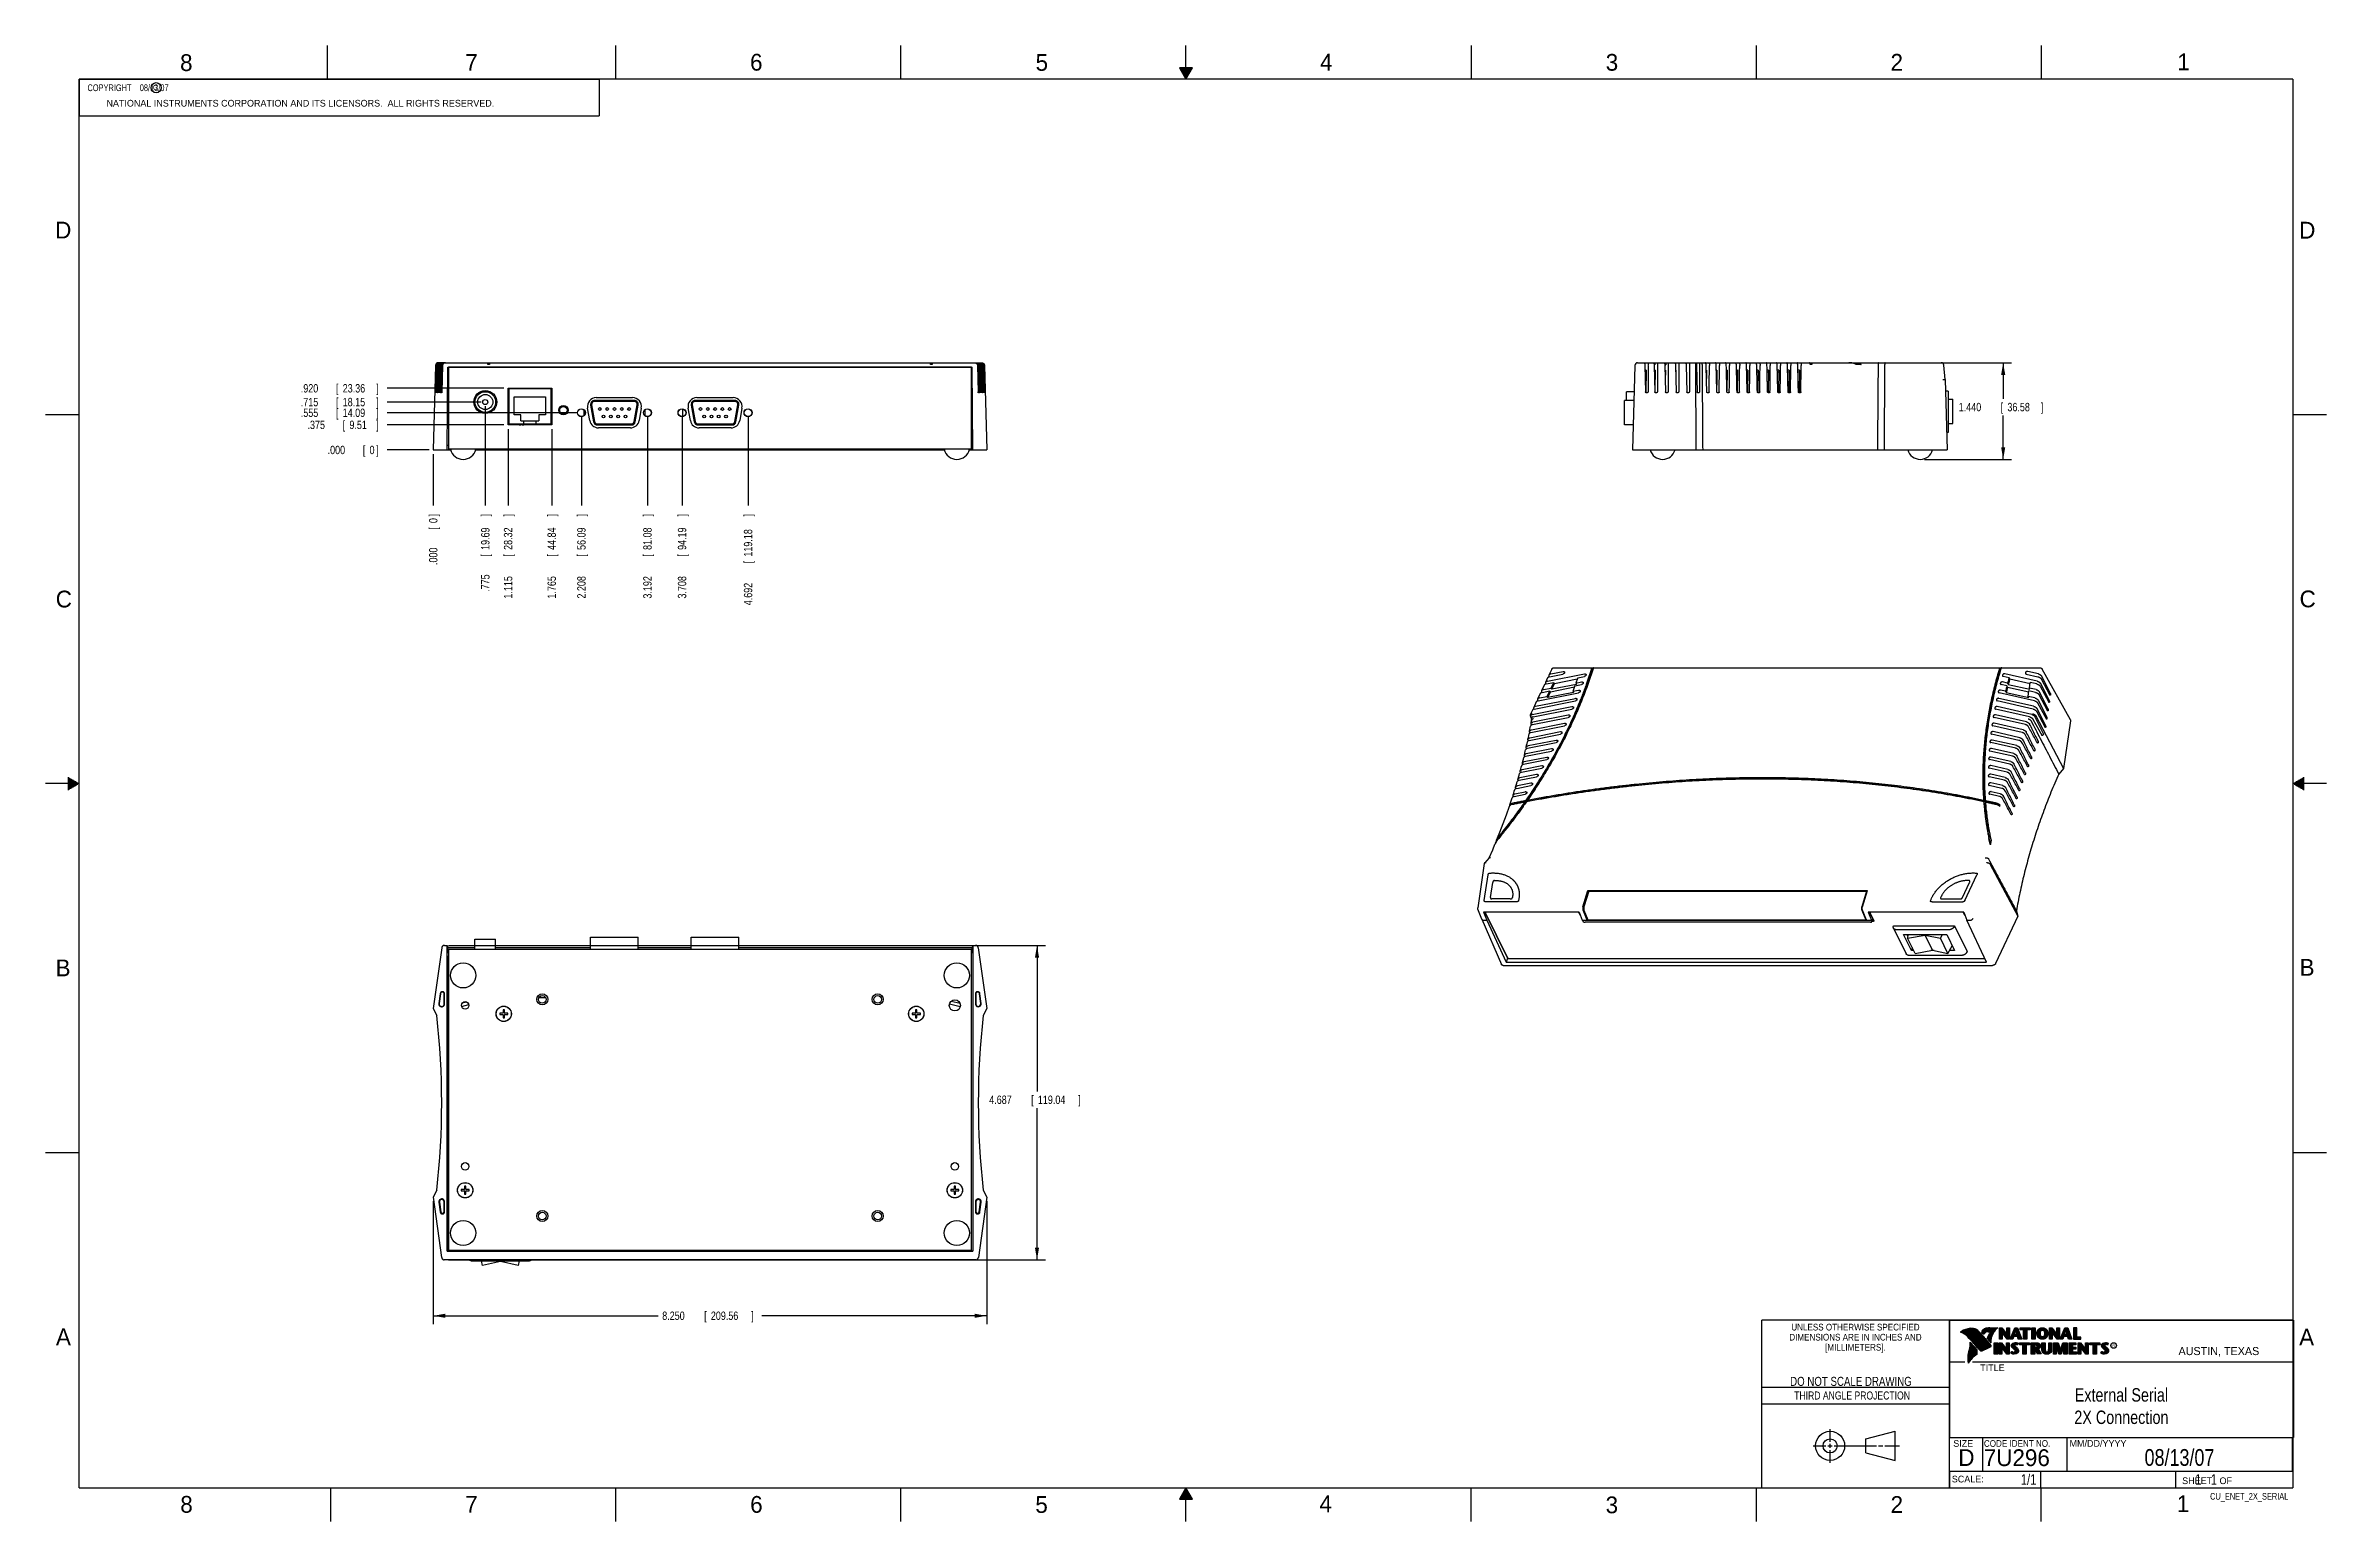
# Model space of a CAD drawing. Header units: inches. Extents: x 0 to 34, y 0 to 22.
import ezdxf
from ezdxf.enums import TextEntityAlignment as Align

# ---------------------------------------------------------------- set-up
doc = ezdxf.new("R2010")
doc.units = ezdxf.units.IN
doc.header["$LTSCALE"] = 1.87
doc.header["$MEASUREMENT"] = 0
doc.layers.get('0').update_dxf_attribs({"linetype": 'CONTINUOUS'})
doc.layers.add('DIMENSIONS', color=7, linetype='CONTINUOUS')
doc.styles.get("Standard").update_dxf_attribs({"font": 'txt', "width": 0.8})
doc.dimstyles.get("Standard").update_dxf_attribs({"dimtxt": 0.125, "dimasz": 0.18, "dimexe": 0.18, "dimexo": 0.0625, "dimgap": 0.09, "dimtad": 0, "dimtih": 1, "dimtoh": 1, "dimdec": 3, "dimzin": 4, "dimdsep": 46, "dimtxsty": 'STANDARD', "dimblk": '_FILLED', "dimblk1": '_FILLED', "dimblk2": '_FILLED', "dimcen": 0.09, "dimadec": 0, "dimazin": 0, "dimtol": 1, "dimtp": 0.01, "dimtm": 0.01, "dimtfac": 1, "dimtdec": 3, "dimtofl": 0, "dimtmove": 0, "dimatfit": 3, "dimldrblk": '_FILLED', "dimfxl": 1, "dimtolj": 1, "dimtzin": 4, "dimarcsym": 0})

msp = doc.modelspace()

# ---------------------------------------------------------------- texts
at = {"color": 2, "linetype": 'CONTINUOUS'}
for s, height, p in [('8', 0.25, (2.0046, 21.6213)), ('7', 0.25, (6.2556, 21.6243)), ('6', 0.25, (10.5012, 21.6272)), ('5', 0.25, (14.7577, 21.6247)), ('4', 0.25, (18.9977, 21.6277)), ('3', 0.25, (23.257, 21.6259)), ('2', 0.25, (27.5025, 21.6262)), ('1', 0.25, (31.7781, 21.6326)), ('NATIONAL INSTRUMENTS CORPORATION AND ITS LICENSORS.  ALL RIGHTS RESERVED.', 0.1, (0.9071, 21.0911)), ('c', 0.1, (1.599, 21.3388)), ('D', 0.25, (0.1424, 19.125)), ('D', 0.25, (33.5947, 19.1236)), ('C', 0.25, (0.1508, 13.6246)), ('C', 0.25, (33.6004, 13.6267)), ('B', 0.25, (0.1484, 8.1257)), ('B', 0.25, (33.6006, 8.1345)), ('A', 0.25, (0.1541, 2.6261)), ('A', 0.25, (33.5939, 2.6228)), ('R', 0.042, (30.8076, 2.5994)), ('AUSTIN, TEXAS', 0.12, (31.7957, 2.479)), ('TITLE', 0.1, (28.8397, 2.2397)), ('SIZE', 0.1, (28.4379, 1.1118)), ('MM/DD/YYYY', 0.1, (30.1721, 1.1121)), ('SCALE:', 0.1, (28.4164, 0.5806)), ('8', 0.25, (2.0074, 0.1291)), ('7', 0.25, (6.2553, 0.1287)), ('6', 0.25, (10.5033, 0.1284)), ('5', 0.25, (14.754, 0.1262)), ('4', 0.25, (18.9884, 0.1369)), ('3', 0.25, (23.2555, 0.121)), ('2', 0.25, (27.5035, 0.1263)), ('1', 0.25, (31.7706, 0.139)), ('SHEET   OF', 0.1, (31.8499, 0.5557))]:
    msp.add_text(s, height=height, dxfattribs=at).set_placement(p)
for s, height, width, p in [('DIMENSIONS ARE IN INCHES AND', 0.1, 0.9, (26.9799, 2.6959)), ('UNLESS OTHERWISE SPECIFIED', 0.1, 0.9, (26.9799, 2.8459)), ('[MILLIMETERS].', 0.1, 0.9, (26.9799, 2.5459)), ('THIRD ANGLE PROJECTION', 0.12, 0.8, (26.9296, 1.8168))]:
    msp.add_text(s, height=height, dxfattribs=dict(at, width=width)).set_placement(p, align=Align.CENTER)
at = {"color": 7, "linetype": 'CONTINUOUS', "width": 0.8}
for s, height, p in [('DO NOT SCALE DRAWING', 0.135, (26.9127, 2.0199)), ('08/13/07', 0.25, (31.81, 0.828))]:
    msp.add_text(s, height=height, dxfattribs=at).set_placement(p, align=Align.CENTER)
at = {"color": 7, "linetype": 'CONTINUOUS'}
for s, p in [('D  ', (28.5128, 0.8264)), ('7U296', (28.8928, 0.8245))]:
    msp.add_text(s, height=0.25, dxfattribs=at).set_placement(p)
at = {"color": 2, "linetype": 'CONTINUOUS', "width": 0.9}
msp.add_text('CODE IDENT NO.', height=0.1, dxfattribs=at).set_placement((28.8949, 1.1115))
at = {"color": 7, "linetype": 'CONTINUOUS', "width": 0.8}
msp.add_text('1/1', height=0.15625, dxfattribs=at).set_placement((29.677, 0.5469), align=Align.RIGHT)
at = {"color": 2, "linetype": 'CONTINUOUS', "width": 0.8}
msp.add_text('CU_ENET_2X_SERIAL', height=0.1, dxfattribs=at).set_placement((33.4328, 0.3236), align=Align.RIGHT)
at = {"color": 2, "linetype": 'CONTINUOUS', "insert": (0.5625, 21.4219), "char_height": 0.1, "width": 1.84, "attachment_point": 1}
msp.add_mtext('  COPYRIGHT    08/13/07', dxfattribs=at)
at = {"color": 7, "linetype": 'CONTINUOUS'}
for s, insert, char_height, width, attachment_point in [('External Serial\\P2X Connection', (30.9443, 1.9853), 0.2, 2.4, 2), ('     1   1', (31.8125, 0.7031), 0.15625, 1.25, 1)]:
    msp.add_mtext(s, dxfattribs=dict(at, insert=insert, char_height=char_height, width=width, attachment_point=attachment_point))

# ---------------------------------------------------------------- blocks, each defined once
blk = doc.blocks.new('_FILLED')
at = {"color": 0, "linetype": 'BYBLOCK'}
blk.add_solid([(0, 0), (-1, 0.17), (-1, -0.17)], dxfattribs=at)
blk = doc.blocks.new('*D0')
at = {"layer": 'DIMENSIONS', "color": 2, "linetype": 'CONTINUOUS'}
for p, q in [((5.779, 4.773), (5.779, 2.94)), ((14.029, 4.773), (14.029, 2.94)), ((5.779, 3.065), (9.129, 3.065)), ((14.029, 3.065), (10.679, 3.065))]:
    blk.add_line(p, q, dxfattribs=at)
at = {"layer": 'DIMENSIONS', "color": 2, "linetype": 'CONTINUOUS', "xscale": 0.18, "yscale": 0.18, "zscale": 0.18, "rotation": 180}
blk.add_blockref('_FILLED', (5.779, 3.065), dxfattribs=at)
at = {"layer": 'DIMENSIONS', "color": 2, "linetype": 'CONTINUOUS', "xscale": 0.18, "yscale": 0.18, "zscale": 0.18}
blk.add_blockref('_FILLED', (14.029, 3.065), dxfattribs=at)
at = {"layer": 'DIMENSIONS', "color": 2, "linetype": 'CONTINUOUS', "width": 0.8}
for s, p in [('8.250', (9.192, 3.003)), ('[', (9.817, 3.003)), ('209.56', (9.917, 3.003)), (']', (10.517, 3.003))]:
    blk.add_text(s, height=0.125, dxfattribs=at).set_placement(p)
blk = doc.blocks.new('*D1')
at = {"layer": 'DIMENSIONS', "color": 2, "linetype": 'CONTINUOUS'}
for p, q in [((6.007, 8.586), (14.904, 8.586)), ((14.779, 8.586), (14.779, 6.41)), ((14.779, 3.9), (14.779, 6.16)), ((6.006, 3.9), (14.904, 3.9))]:
    blk.add_line(p, q, dxfattribs=at)
at = {"layer": 'DIMENSIONS', "color": 2, "linetype": 'CONTINUOUS', "xscale": 0.18, "yscale": 0.18, "zscale": 0.18}
for p, rotation in [((14.779, 8.586), 90), ((14.779, 3.9), 270)]:
    blk.add_blockref('_FILLED', p, dxfattribs=dict(at, rotation=rotation))
at = {"layer": 'DIMENSIONS', "color": 2, "linetype": 'CONTINUOUS', "width": 0.8}
for s, p in [('4.687', (14.067, 6.223)), ('[', (14.692, 6.223)), ('119.04', (14.792, 6.223)), (']', (15.392, 6.223))]:
    blk.add_text(s, height=0.125, dxfattribs=at).set_placement(p)
blk = doc.blocks.new('*D2')
at = {"layer": 'DIMENSIONS', "color": 2, "linetype": 'CONTINUOUS'}
for p, q in [((28.206, 17.272), (29.307, 17.272)), ((29.182, 17.272), (29.182, 16.736)), ((29.182, 15.832), (29.182, 16.486)), ((28.008, 15.832), (29.307, 15.832))]:
    blk.add_line(p, q, dxfattribs=at)
at = {"layer": 'DIMENSIONS', "color": 2, "linetype": 'CONTINUOUS', "xscale": 0.18, "yscale": 0.18, "zscale": 0.18}
for p, rotation in [((29.182, 17.272), 90), ((29.182, 15.832), 270)]:
    blk.add_blockref('_FILLED', p, dxfattribs=dict(at, rotation=rotation))
at = {"layer": 'DIMENSIONS', "color": 2, "linetype": 'CONTINUOUS', "width": 0.8}
for s, p in [('1.440', (28.52, 16.549)), ('[', (29.145, 16.549)), ('36.58', (29.245, 16.549)), (']', (29.745, 16.549))]:
    blk.add_text(s, height=0.125, dxfattribs=at).set_placement(p)
blk = doc.blocks.new('*D3')
at = {"layer": 'DIMENSIONS', "color": 2, "linetype": 'CONTINUOUS'}
blk.add_line((5.779, 15.91), (5.779, 15.145), dxfattribs=at)
at = {"layer": 'DIMENSIONS', "color": 2, "linetype": 'CONTINUOUS', "width": 0.8}
for s, p in [(']', (5.841, 14.982)), ('[', (5.841, 14.782)), ('0', (5.841, 14.882)), ('.000', (5.841, 14.257))]:
    blk.add_text(s, height=0.125, rotation=90, dxfattribs=at).set_placement(p)
blk = doc.blocks.new('*D4')
at = {"layer": 'DIMENSIONS', "color": 2, "linetype": 'CONTINUOUS'}
blk.add_line((6.554, 16.624), (6.554, 15.145), dxfattribs=at)
at = {"layer": 'DIMENSIONS', "color": 2, "linetype": 'CONTINUOUS', "width": 0.8}
for s, p in [(']', (6.617, 14.982)), ('19.69', (6.617, 14.482)), ('[', (6.617, 14.382)), ('.775', (6.617, 13.857))]:
    blk.add_text(s, height=0.125, rotation=90, dxfattribs=at).set_placement(p)
blk = doc.blocks.new('*D5')
at = {"layer": 'DIMENSIONS', "color": 2, "linetype": 'CONTINUOUS'}
blk.add_line((6.894, 16.284), (6.894, 15.145), dxfattribs=at)
at = {"layer": 'DIMENSIONS', "color": 2, "linetype": 'CONTINUOUS', "width": 0.8}
for s, p in [(']', (6.957, 14.982)), ('28.32', (6.957, 14.482)), ('[', (6.957, 14.382)), ('1.115', (6.957, 13.757))]:
    blk.add_text(s, height=0.125, rotation=90, dxfattribs=at).set_placement(p)
blk = doc.blocks.new('*D6')
at = {"layer": 'DIMENSIONS', "color": 2, "linetype": 'CONTINUOUS'}
blk.add_line((7.544, 16.284), (7.544, 15.145), dxfattribs=at)
at = {"layer": 'DIMENSIONS', "color": 2, "linetype": 'CONTINUOUS', "width": 0.8}
for s, p in [(']', (7.607, 14.982)), ('44.84', (7.607, 14.482)), ('[', (7.607, 14.382)), ('1.765', (7.607, 13.757))]:
    blk.add_text(s, height=0.125, rotation=90, dxfattribs=at).set_placement(p)
blk = doc.blocks.new('*D7')
at = {"layer": 'DIMENSIONS', "color": 2, "linetype": 'CONTINUOUS'}
blk.add_line((7.987, 16.464), (7.987, 15.145), dxfattribs=at)
at = {"layer": 'DIMENSIONS', "color": 2, "linetype": 'CONTINUOUS', "width": 0.8}
for s, p in [(']', (8.05, 14.982)), ('56.09', (8.05, 14.482)), ('[', (8.05, 14.382)), ('2.208', (8.05, 13.757))]:
    blk.add_text(s, height=0.125, rotation=90, dxfattribs=at).set_placement(p)
blk = doc.blocks.new('*D8')
at = {"layer": 'DIMENSIONS', "color": 2, "linetype": 'CONTINUOUS'}
blk.add_line((8.971, 16.464), (8.971, 15.145), dxfattribs=at)
at = {"layer": 'DIMENSIONS', "color": 2, "linetype": 'CONTINUOUS', "width": 0.8}
for s, p in [(']', (9.034, 14.982)), ('81.08', (9.034, 14.482)), ('[', (9.034, 14.382)), ('3.192', (9.034, 13.757))]:
    blk.add_text(s, height=0.125, rotation=90, dxfattribs=at).set_placement(p)
blk = doc.blocks.new('*D9')
at = {"layer": 'DIMENSIONS', "color": 2, "linetype": 'CONTINUOUS'}
blk.add_line((9.487, 16.464), (9.487, 15.145), dxfattribs=at)
at = {"layer": 'DIMENSIONS', "color": 2, "linetype": 'CONTINUOUS', "width": 0.8}
for s, p in [(']', (9.55, 14.982)), ('94.19', (9.55, 14.482)), ('[', (9.55, 14.382)), ('3.708', (9.55, 13.757))]:
    blk.add_text(s, height=0.125, rotation=90, dxfattribs=at).set_placement(p)
blk = doc.blocks.new('*D10')
at = {"layer": 'DIMENSIONS', "color": 2, "linetype": 'CONTINUOUS'}
blk.add_line((10.471, 16.464), (10.471, 15.145), dxfattribs=at)
at = {"layer": 'DIMENSIONS', "color": 2, "linetype": 'CONTINUOUS', "width": 0.8}
for s, p in [(']', (10.534, 14.982)), ('119.18', (10.534, 14.382)), ('[', (10.534, 14.282)), ('4.692', (10.534, 13.657))]:
    blk.add_text(s, height=0.125, rotation=90, dxfattribs=at).set_placement(p)
blk = doc.blocks.new('*D11')
at = {"layer": 'DIMENSIONS', "color": 2, "linetype": 'CONTINUOUS'}
blk.add_line((5.716, 15.972), (5.091, 15.972), dxfattribs=at)
at = {"layer": 'DIMENSIONS', "color": 2, "linetype": 'CONTINUOUS', "width": 0.8}
for s, p in [('.000', (4.204, 15.91)), ('[', (4.729, 15.91)), ('0', (4.829, 15.91)), (']', (4.929, 15.91))]:
    blk.add_text(s, height=0.125, dxfattribs=at).set_placement(p)
blk = doc.blocks.new('*D12')
at = {"layer": 'DIMENSIONS', "color": 2, "linetype": 'CONTINUOUS'}
blk.add_line((6.492, 16.687), (5.091, 16.687), dxfattribs=at)
at = {"layer": 'DIMENSIONS', "color": 2, "linetype": 'CONTINUOUS', "width": 0.8}
for s, p in [('.715', (3.804, 16.624)), ('[', (4.329, 16.624)), ('18.15', (4.429, 16.624)), (']', (4.929, 16.624))]:
    blk.add_text(s, height=0.125, dxfattribs=at).set_placement(p)
blk = doc.blocks.new('*D13')
at = {"layer": 'DIMENSIONS', "color": 2, "linetype": 'CONTINUOUS'}
blk.add_line((6.832, 16.347), (5.091, 16.347), dxfattribs=at)
at = {"layer": 'DIMENSIONS', "color": 2, "linetype": 'CONTINUOUS', "width": 0.8}
for s, p in [('.375', (3.904, 16.284)), ('[', (4.429, 16.284)), ('9.51', (4.529, 16.284)), (']', (4.929, 16.284))]:
    blk.add_text(s, height=0.125, dxfattribs=at).set_placement(p)
blk = doc.blocks.new('*D14')
at = {"layer": 'DIMENSIONS', "color": 2, "linetype": 'CONTINUOUS'}
blk.add_line((7.925, 16.527), (5.091, 16.527), dxfattribs=at)
at = {"layer": 'DIMENSIONS', "color": 2, "linetype": 'CONTINUOUS', "width": 0.8}
for s, p in [('.555', (3.804, 16.464)), ('[', (4.329, 16.464)), ('14.09', (4.429, 16.464)), (']', (4.929, 16.464))]:
    blk.add_text(s, height=0.125, dxfattribs=at).set_placement(p)
blk = doc.blocks.new('*D15')
at = {"layer": 'DIMENSIONS', "color": 2, "linetype": 'CONTINUOUS'}
blk.add_line((6.832, 16.892), (5.091, 16.892), dxfattribs=at)
at = {"layer": 'DIMENSIONS', "color": 2, "linetype": 'CONTINUOUS', "width": 0.8}
for s, p in [('.920', (3.804, 16.829)), ('[', (4.329, 16.829)), ('23.36', (4.429, 16.829)), (']', (4.929, 16.829))]:
    blk.add_text(s, height=0.125, dxfattribs=at).set_placement(p)

# ---------------------------------------------------------------- dimensions: what is measured, and where the dimension line sits
at = {"layer": 'DIMENSIONS', "color": 2, "linetype": 'CONTINUOUS'}
for base, p1, p2, angle, picture, middle in [((29.1822, 15.8323), (28.2057, 17.2723), (28.0079, 15.8323), 270, '*D2', (29.1822, 16.6114)), ((14.77935, 8.58624), (6.00593, 3.8997), (6.00684, 8.58624), 90, '*D1', (14.77935, 6.28512))]:
    dim = msp.add_linear_dim(base=base, p1=p1, p2=p2, angle=angle, dimstyle='Standard', dxfattribs=at)
    dim.commit()
    dim.dimension.update_dxf_attribs({"geometry": picture, "text_midpoint": middle, "dimtype": 160})
for feature_location, offset, dtype, origin, picture, middle in [((6.831503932, 16.8918329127), (-1.7400350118, 0), 0, (6.894003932, 15.9723329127), '*D15', (4.4164689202, 16.8918329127)), ((6.4916614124, 16.6868329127), (-1.4001924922, 0), 0, (5.7789689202, 15.9723329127), '*D12', (4.4164689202, 16.6868329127)), ((7.9247, 16.527), (-2.8332, 0), 0, (7.9872, 15.9723), '*D14', (4.4165, 16.527)), ((6.831503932, 16.3468329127), (-1.7400350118, 0), 0, (6.894003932, 15.9723329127), '*D13', (4.4664689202, 16.3468329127)), ((6.5542, 16.6243), (0, -1.4795), 1, (5.779, 15.9723), '*D4', (6.5542, 14.4698)), ((7.9872, 16.4645), (0, -1.3196), 1, (5.779, 16.527), '*D7', (7.9872, 14.4198)), ((8.9712, 16.4645), (0, -1.3196), 1, (5.779, 16.527), '*D8', (8.9712, 14.4198)), ((9.4872, 16.4645), (0, -1.3196), 1, (5.779, 16.527), '*D9', (9.4872, 14.4198)), ((10.4712, 16.4645), (0, -1.3196), 1, (5.779, 16.527), '*D10', (10.4712, 14.3698)), ((6.894, 16.2843), (0, -1.1395), 1, (5.779, 16.3468), '*D5', (6.894, 14.4198)), ((7.5443, 16.2843), (0, -1.1395), 1, (5.779, 16.3468), '*D6', (7.5443, 14.4198)), ((5.7164689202, 15.9723329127), (-0.625, 0), 0, (5.7789689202, 15.9723329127), '*D11', (4.6164689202, 15.9723329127)), ((5.7789689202, 15.9098329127), (0, -0.765), 1, (5.7789689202, 15.9723329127), '*D3', (5.7789689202, 14.6698329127))]:
    dim = msp.add_ordinate_dim(feature_location=feature_location, offset=offset, dtype=dtype, origin=origin, dimstyle='Standard', dxfattribs=at)
    dim.commit()
    dim.dimension.update_dxf_attribs({"geometry": picture, "text_midpoint": middle})
dim = msp.add_linear_dim(base=(14.0294, 3.0654), p1=(5.779, 4.773), p2=(14.0294, 4.773), dimstyle='Standard', dxfattribs=at)
dim.commit()
dim.dimension.update_dxf_attribs({"geometry": '*D0', "text_midpoint": (9.9042, 3.0654), "dimtype": 160})

# ---------------------------------------------------------------- linework, layer by layer
at = {"color": 2, "linetype": 'CONTINUOUS'}
for p, q in [((4.2, 21.5), (4.2, 22)), ((8.5, 21.5), (8.5, 22)), ((12.75, 21.5), (12.75, 22)), ((17, 21.5), (17, 22)), ((21.25, 22), (21.25, 21.5)), ((25.5, 22), (25.5, 21.5)), ((29.75, 22), (29.75, 21.5)), ((0.5, 21.5), (8.25, 21.5)), ((0.5, 21.5), (0.5, 20.9531)), ((8.25, 21.5), (8.25, 20.9531)), ((16.902, 21.6697), (17, 21.5)), ((17.098, 21.6697), (16.902, 21.6697)), ((16.9076, 21.66), (17.0924, 21.66)), ((16.9134, 21.65), (17.0866, 21.65)), ((16.9192, 21.64), (17.0808, 21.64)), ((16.925, 21.63), (17.0751, 21.63)), ((16.9307, 21.62), (17.0693, 21.62)), ((16.9365, 21.61), (17.0635, 21.61)), ((16.9423, 21.6), (17.0578, 21.6)), ((16.9481, 21.59), (17.052, 21.59)), ((16.9538, 21.58), (17.0462, 21.58)), ((16.9596, 21.57), (17.0404, 21.57)), ((16.9654, 21.56), (17.0347, 21.56)), ((16.9712, 21.55), (17.0289, 21.55)), ((16.9769, 21.54), (17.0231, 21.54)), ((16.9827, 21.53), (17.0173, 21.53)), ((16.9885, 21.52), (17.0116, 21.52)), ((16.9942, 21.51), (17.0058, 21.51)), ((17, 21.5), (17.098, 21.6697)), ((0.5, 20.9531), (8.25, 20.9531)), ((0, 16.5), (0.5, 16.5)), ((33.5, 16.5), (34, 16.5)), ((0.5, 11), (0, 11)), ((0.3303, 11.09), (0.3441, 11.09)), ((0.3303, 11.08), (0.3614, 11.08)), ((0.3303, 11.07), (0.3788, 11.07)), ((0.3303, 11.06), (0.3961, 11.06)), ((0.3303, 11.05), (0.4134, 11.05)), ((0.3303, 11.04), (0.4307, 11.04)), ((0.3303, 11.03), (0.448, 11.03)), ((0.3303, 11.02), (0.4654, 11.02)), ((0.3303, 11.01), (0.4827, 11.01)), ((0.3303, 10.99), (0.4827, 10.99)), ((0.3303, 10.98), (0.4654, 10.98)), ((0.3303, 10.97), (0.448, 10.97)), ((0.3303, 10.96), (0.4307, 10.96)), ((0.3303, 10.95), (0.4134, 10.95)), ((0.3303, 10.94), (0.3961, 10.94)), ((0.3303, 10.93), (0.3788, 10.93)), ((0.3303, 10.92), (0.3614, 10.92)), ((0.3303, 10.91), (0.3441, 10.91)), ((34, 11), (33.5, 11)), ((33.5173, 11.01), (33.6697, 11.01)), ((33.5173, 10.99), (33.6697, 10.99)), ((33.5347, 11.02), (33.6697, 11.02)), ((33.5347, 10.98), (33.6697, 10.98)), ((33.552, 11.03), (33.6697, 11.03)), ((33.552, 10.97), (33.6697, 10.97)), ((33.5693, 11.04), (33.6697, 11.04)), ((33.5693, 10.96), (33.6697, 10.96)), ((33.5866, 11.05), (33.6697, 11.05)), ((33.5866, 10.95), (33.6697, 10.95)), ((33.6039, 11.06), (33.6697, 11.06)), ((33.6039, 10.94), (33.6697, 10.94)), ((33.6213, 11.07), (33.6697, 11.07)), ((33.6213, 10.93), (33.6697, 10.93)), ((33.6386, 11.08), (33.6697, 11.08)), ((33.6386, 10.92), (33.6697, 10.92)), ((33.6559, 11.09), (33.6697, 11.09)), ((33.6559, 10.91), (33.6697, 10.91)), ((0, 5.5), (0.5, 5.5)), ((33.5, 5.5), (34, 5.5)), ((28.3793, 3.0003), (33.5093, 3.0003)), ((28.3793, 3.0003), (28.3793, 1.2503)), ((28.556, 2.8217), (28.556, 2.8246)), ((28.5629, 2.8193), (28.5629, 2.8291)), ((28.5698, 2.8166), (28.5698, 2.8333)), ((28.5766, 2.8137), (28.5766, 2.8374)), ((28.5835, 2.8105), (28.5835, 2.8412)), ((28.5904, 2.8071), (28.5904, 2.8449)), ((28.5972, 2.8034), (28.5972, 2.8479)), ((28.6041, 2.7994), (28.6041, 2.8508)), ((28.6109, 2.7952), (28.6109, 2.8535)), ((28.6178, 2.7906), (28.6178, 2.856)), ((28.6247, 2.7856), (28.6247, 2.8584)), ((28.6315, 2.7803), (28.6315, 2.8606)), ((28.6384, 2.7747), (28.6384, 2.8626)), ((28.6453, 2.7685), (28.6453, 2.8645)), ((28.6521, 2.762), (28.6521, 2.8662)), ((28.659, 2.7548), (28.659, 2.8679)), ((28.6659, 2.7474), (28.6659, 2.8695)), ((28.6727, 2.7398), (28.6727, 2.8708)), ((28.6796, 2.7323), (28.6796, 2.8719)), ((28.6865, 2.7247), (28.6865, 2.8727)), ((28.6933, 2.717), (28.6933, 2.8732)), ((28.7002, 2.7092), (28.7002, 2.8734)), ((28.707, 2.7014), (28.707, 2.8733)), ((28.7139, 2.6936), (28.7139, 2.873)), ((28.7208, 2.6856), (28.7208, 2.8724)), ((28.7276, 2.6776), (28.7276, 2.8716)), ((28.7345, 2.6696), (28.7345, 2.8704)), ((28.7414, 2.6615), (28.7414, 2.869)), ((28.7482, 2.6533), (28.7482, 2.8677)), ((28.7551, 2.6452), (28.7551, 2.8659)), ((28.762, 2.6372), (28.762, 2.8638)), ((28.7688, 2.6293), (28.7688, 2.8611)), ((28.7757, 2.6214), (28.7757, 2.858)), ((28.7826, 2.6137), (28.7826, 2.8543)), ((28.7894, 2.606), (28.7894, 2.8501)), ((28.7963, 2.5985), (28.7963, 2.8451)), ((28.8031, 2.591), (28.8031, 2.8394)), ((28.81, 2.5836), (28.81, 2.8328)), ((28.8169, 2.5762), (28.8169, 2.8253)), ((28.8237, 2.569), (28.8237, 2.8181)), ((28.8306, 2.5618), (28.8306, 2.8109)), ((28.8375, 2.5556), (28.8375, 2.8037)), ((28.8443, 2.5505), (28.8443, 2.7965)), ((28.8512, 2.5472), (28.8512, 2.7893)), ((28.8581, 2.5466), (28.8581, 2.782)), ((28.8865, 2.792), (28.8631, 2.8194)), ((28.8649, 2.5483), (28.8649, 2.7748)), ((28.8878, 2.7979), (28.8682, 2.8209)), ((28.8718, 2.8167), (28.8718, 2.8343)), ((28.8718, 2.5513), (28.8718, 2.7675)), ((28.8786, 2.8086), (28.8786, 2.8464)), ((28.8786, 2.5541), (28.8786, 2.7602)), ((28.8855, 2.8005), (28.8855, 2.854)), ((28.8855, 2.557), (28.8855, 2.7523)), ((28.8924, 2.8003), (28.8924, 2.8594)), ((28.8924, 2.5599), (28.8924, 2.744)), ((28.8992, 2.8044), (28.8992, 2.8634)), ((28.8992, 2.5628), (28.8992, 2.7357)), ((28.9061, 2.8094), (28.9061, 2.8668)), ((28.9061, 2.5659), (28.9061, 2.7274)), ((28.913, 2.8153), (28.913, 2.8696)), ((28.9198, 2.8223), (28.9198, 2.8719)), ((28.9267, 2.8275), (28.9267, 2.8737)), ((28.9336, 2.8311), (28.9336, 2.875)), ((28.9404, 2.8335), (28.9404, 2.8759)), ((28.962, 2.7048), (28.9438, 2.7257)), ((28.9473, 2.834), (28.9473, 2.8769)), ((28.9657, 2.7079), (28.9496, 2.7264)), ((28.9542, 2.8327), (28.9542, 2.8778)), ((28.9542, 2.7212), (28.9542, 2.7362)), ((28.961, 2.8306), (28.961, 2.8785)), ((28.961, 2.7133), (28.961, 2.7519)), ((28.9679, 2.8292), (28.9679, 2.8791)), ((28.9679, 2.7053), (28.9679, 2.7699)), ((28.9747, 2.8285), (28.9747, 2.8796)), ((28.9747, 2.697), (28.9747, 2.7823)), ((28.9816, 2.828), (28.9816, 2.88)), ((28.9816, 2.689), (28.9816, 2.7889)), ((28.9844, 2.885), (29.1009, 2.8868)), ((28.9845, 2.8802), (29.0882, 2.8817)), ((28.9885, 2.8278), (28.9885, 2.8802)), ((28.9885, 2.6813), (28.9885, 2.7921)), ((28.9953, 2.8276), (28.9953, 2.8803)), ((28.9953, 2.6998), (28.9953, 2.7939)), ((29.0022, 2.8263), (29.0022, 2.8804)), ((29.0022, 2.7448), (29.0022, 2.795)), ((29.0091, 2.822), (29.0091, 2.8805)), ((29.0091, 2.7642), (29.0091, 2.7954)), ((29.0159, 2.7805), (29.0159, 2.8806)), ((29.0228, 2.7947), (29.0228, 2.8807)), ((29.0297, 2.8073), (29.0297, 2.8808)), ((29.0365, 2.8188), (29.0365, 2.881)), ((29.0434, 2.8293), (29.0434, 2.8811)), ((29.0502, 2.8389), (29.0502, 2.8812)), ((29.0571, 2.8479), (29.0571, 2.8813)), ((29.064, 2.8562), (29.064, 2.8814)), ((29.0708, 2.8641), (29.0708, 2.8815)), ((29.0777, 2.8714), (29.0777, 2.8816)), ((29.1256, 2.8852), (29.1624, 2.8852)), ((29.1256, 2.7166), (29.1256, 2.8852)), ((29.1305, 2.8804), (29.16, 2.8804)), ((29.1305, 2.7215), (29.1305, 2.8804)), ((29.1604, 2.7215), (29.1305, 2.7215)), ((29.1395, 2.7215), (29.1395, 2.8804)), ((29.1462, 2.7215), (29.1462, 2.8804)), ((29.1529, 2.7215), (29.1529, 2.8804)), ((29.1604, 2.8299), (29.1596, 2.8804)), ((29.16, 2.8804), (29.2402, 2.7746)), ((29.2438, 2.7215), (29.1604, 2.8299)), ((29.1604, 2.8299), (29.1604, 2.7215)), ((29.1624, 2.8852), (29.2354, 2.7891)), ((29.2414, 2.7166), (29.1653, 2.8156)), ((29.1653, 2.8156), (29.1653, 2.7166)), ((29.1663, 2.8222), (29.1663, 2.872)), ((29.173, 2.8135), (29.173, 2.8632)), ((29.1798, 2.8048), (29.1798, 2.8543)), ((29.1865, 2.7961), (29.1865, 2.8455)), ((29.1932, 2.7873), (29.1932, 2.8367)), ((29.1999, 2.7786), (29.1999, 2.8278)), ((29.2066, 2.7699), (29.2066, 2.819)), ((29.2133, 2.7612), (29.2133, 2.8101)), ((29.22, 2.7525), (29.22, 2.8013)), ((29.2267, 2.7437), (29.2267, 2.7924)), ((29.2334, 2.735), (29.2334, 2.7836)), ((29.2354, 2.8852), (29.2754, 2.8852)), ((29.2354, 2.7891), (29.2354, 2.8852)), ((29.2402, 2.8804), (29.2705, 2.8804)), ((29.2402, 2.7746), (29.2402, 2.8804)), ((29.2402, 2.7263), (29.2402, 2.7746)), ((29.2705, 2.7215), (29.2438, 2.7215)), ((29.2469, 2.7215), (29.2469, 2.8804)), ((29.2536, 2.7215), (29.2536, 2.8804)), ((29.2603, 2.7215), (29.2603, 2.8804)), ((29.267, 2.7215), (29.267, 2.8804)), ((29.2705, 2.8804), (29.2705, 2.7215)), ((29.2754, 2.8852), (29.2754, 2.7166)), ((29.2853, 2.7167), (29.3541, 2.8851)), ((29.2926, 2.7216), (29.3574, 2.8802)), ((29.3219, 2.7216), (29.2926, 2.7216)), ((29.3006, 2.7216), (29.3006, 2.7411)), ((29.3073, 2.7216), (29.3073, 2.7575)), ((29.314, 2.7216), (29.314, 2.774)), ((29.3207, 2.7216), (29.3207, 2.7904)), ((29.3381, 2.7618), (29.3219, 2.7216)), ((29.3414, 2.7569), (29.3252, 2.7167)), ((29.3274, 2.7353), (29.3274, 2.8068)), ((29.3341, 2.752), (29.3341, 2.8232)), ((29.3968, 2.7618), (29.3381, 2.7618)), ((29.3408, 2.7618), (29.3408, 2.8396)), ((29.3933, 2.7569), (29.3414, 2.7569)), ((29.3434, 2.7787), (29.365, 2.8486)), ((29.3918, 2.7787), (29.3434, 2.7787)), ((29.3475, 2.7921), (29.3475, 2.8561)), ((29.3475, 2.7618), (29.3475, 2.7787)), ((29.35, 2.7836), (29.3686, 2.8438)), ((29.3854, 2.7836), (29.35, 2.7836)), ((29.3541, 2.8851), (29.3967, 2.8851)), ((29.3543, 2.8139), (29.3543, 2.8725)), ((29.3543, 2.7618), (29.3543, 2.7787)), ((29.3574, 2.8802), (29.3933, 2.8802)), ((29.361, 2.8356), (29.361, 2.8802)), ((29.361, 2.7618), (29.361, 2.7787)), ((29.365, 2.8486), (29.3728, 2.8486)), ((29.3677, 2.8486), (29.3677, 2.8802)), ((29.3677, 2.7618), (29.3677, 2.7787)), ((29.3686, 2.8438), (29.3691, 2.8438)), ((29.3691, 2.8438), (29.3854, 2.7836)), ((29.3728, 2.8486), (29.3918, 2.7787)), ((29.3744, 2.8428), (29.3744, 2.8802)), ((29.3744, 2.7618), (29.3744, 2.7787)), ((29.3811, 2.8181), (29.3811, 2.8802)), ((29.3811, 2.7618), (29.3811, 2.7787)), ((29.3878, 2.7935), (29.3878, 2.8802)), ((29.3878, 2.7618), (29.3878, 2.7787)), ((29.3933, 2.8802), (29.4535, 2.7216)), ((29.4068, 2.7167), (29.3933, 2.7569)), ((29.3945, 2.7618), (29.3945, 2.877)), ((29.3967, 2.8851), (29.4606, 2.7167)), ((29.4103, 2.7216), (29.3968, 2.7618)), ((29.4012, 2.7485), (29.4012, 2.8593)), ((29.4079, 2.7286), (29.4079, 2.8416)), ((29.4535, 2.7216), (29.4103, 2.7216)), ((29.4147, 2.7216), (29.4147, 2.8239)), ((29.4214, 2.7216), (29.4214, 2.8063)), ((29.4281, 2.7216), (29.4281, 2.7886)), ((29.4348, 2.7216), (29.4348, 2.7709)), ((29.4357, 2.8851), (29.584, 2.8851)), ((29.4357, 2.8537), (29.4357, 2.8851)), ((29.4843, 2.8537), (29.4357, 2.8537)), ((29.4406, 2.8802), (29.5791, 2.8802)), ((29.4406, 2.8586), (29.4406, 2.8802)), ((29.4892, 2.8586), (29.4406, 2.8586)), ((29.4415, 2.7216), (29.4415, 2.7532)), ((29.4482, 2.8586), (29.4482, 2.8802)), ((29.4482, 2.7216), (29.4482, 2.7355)), ((29.4549, 2.8586), (29.4549, 2.8802)), ((29.4616, 2.8586), (29.4616, 2.8802)), ((29.4684, 2.8586), (29.4684, 2.8802)), ((29.4751, 2.8586), (29.4751, 2.8802)), ((29.4818, 2.8586), (29.4818, 2.8802)), ((29.4843, 2.7167), (29.4843, 2.8537)), ((29.4892, 2.8586), (29.4885, 2.8802)), ((29.4892, 2.7216), (29.4892, 2.8586)), ((29.5305, 2.7216), (29.4892, 2.7216)), ((29.4952, 2.7216), (29.4952, 2.8802)), ((29.5019, 2.7216), (29.5019, 2.8802)), ((29.5086, 2.7216), (29.5086, 2.8802)), ((29.5153, 2.7216), (29.5153, 2.8802)), ((29.522, 2.7216), (29.522, 2.8802)), ((29.5305, 2.8586), (29.5288, 2.8802)), ((29.5791, 2.8586), (29.5305, 2.8586)), ((29.5305, 2.8586), (29.5305, 2.7216)), ((29.584, 2.8537), (29.5354, 2.8537)), ((29.5354, 2.8537), (29.5354, 2.7167)), ((29.5355, 2.8586), (29.5355, 2.8802)), ((29.5422, 2.8586), (29.5422, 2.8802)), ((29.5489, 2.8586), (29.5489, 2.8802)), ((29.5556, 2.8586), (29.5556, 2.8802)), ((29.5623, 2.8586), (29.5623, 2.8802)), ((29.569, 2.8586), (29.569, 2.8802)), ((29.5757, 2.8586), (29.5757, 2.8802)), ((29.5791, 2.8802), (29.5791, 2.8586)), ((29.584, 2.8851), (29.584, 2.8537)), ((29.6099, 2.8851), (29.6607, 2.8851)), ((29.6099, 2.7167), (29.6099, 2.8851)), ((29.6148, 2.8802), (29.6558, 2.8802)), ((29.6148, 2.7216), (29.6148, 2.8802)), ((29.6558, 2.7216), (29.6148, 2.7216)), ((29.6227, 2.7216), (29.6227, 2.8802)), ((29.6294, 2.7216), (29.6294, 2.8802)), ((29.6361, 2.7216), (29.6361, 2.8802)), ((29.6429, 2.7216), (29.6429, 2.8802)), ((29.6496, 2.7216), (29.6496, 2.8802)), ((29.6558, 2.8802), (29.6558, 2.7216)), ((29.6607, 2.8851), (29.6607, 2.7167)), ((29.6844, 2.806), (29.6846, 2.8095)), ((29.6844, 2.8025), (29.6844, 2.806)), ((29.6844, 2.7989), (29.6844, 2.8025)), ((29.6847, 2.7953), (29.6844, 2.7989)), ((29.6846, 2.8095), (29.6849, 2.813)), ((29.685, 2.7918), (29.6847, 2.7953)), ((29.6849, 2.813), (29.6853, 2.8165)), ((29.6854, 2.7882), (29.685, 2.7918)), ((29.6853, 2.8165), (29.6858, 2.8198)), ((29.686, 2.7847), (29.6854, 2.7882)), ((29.6858, 2.8198), (29.6865, 2.8232)), ((29.6866, 2.7812), (29.686, 2.7847)), ((29.6865, 2.8232), (29.6872, 2.8264)), ((29.6874, 2.7778), (29.6866, 2.7812)), ((29.6872, 2.8264), (29.6881, 2.8296)), ((29.6883, 2.7744), (29.6874, 2.7778)), ((29.6881, 2.8296), (29.6891, 2.8327)), ((29.6893, 2.7711), (29.6883, 2.7744)), ((29.6891, 2.8327), (29.6903, 2.8357)), ((29.6892, 2.8025), (29.6893, 2.8059)), ((29.6893, 2.7991), (29.6892, 2.8025)), ((29.6893, 2.8059), (29.6894, 2.8092)), ((29.6895, 2.7957), (29.6893, 2.7991)), ((29.6904, 2.7679), (29.6893, 2.7711)), ((29.6894, 2.8092), (29.6897, 2.8125)), ((29.6898, 2.7923), (29.6895, 2.7957)), ((29.6897, 2.8125), (29.6901, 2.8158)), ((29.6903, 2.7889), (29.6898, 2.7923)), ((29.6901, 2.8158), (29.6906, 2.819)), ((29.6903, 2.8357), (29.6915, 2.8386)), ((29.6908, 2.7855), (29.6903, 2.7889)), ((29.6915, 2.7647), (29.6904, 2.7679)), ((29.6906, 2.819), (29.6912, 2.8221)), ((29.6914, 2.7822), (29.6908, 2.7855)), ((29.6912, 2.8221), (29.692, 2.8252)), ((29.6922, 2.7789), (29.6914, 2.7822)), ((29.6915, 2.8386), (29.6929, 2.8415)), ((29.6928, 2.7617), (29.6915, 2.7647)), ((29.692, 2.8252), (29.6928, 2.8282)), ((29.693, 2.7757), (29.6922, 2.7789)), ((29.6928, 2.8282), (29.6938, 2.8311)), ((29.6942, 2.7587), (29.6928, 2.7617)), ((29.6929, 2.8415), (29.6944, 2.8443)), ((29.6939, 2.7726), (29.693, 2.7757)), ((29.6938, 2.8311), (29.6948, 2.8339)), ((29.695, 2.7695), (29.6939, 2.7726)), ((29.6957, 2.7558), (29.6942, 2.7587)), ((29.6944, 2.8443), (29.696, 2.847)), ((29.6948, 2.8339), (29.696, 2.8366)), ((29.695, 2.7695), (29.6948, 2.8339)), ((29.6961, 2.7666), (29.695, 2.7695)), ((29.6973, 2.753), (29.6957, 2.7558)), ((29.696, 2.847), (29.6977, 2.8497)), ((29.696, 2.8366), (29.6972, 2.8393)), ((29.6973, 2.7637), (29.6961, 2.7666)), ((29.6972, 2.8393), (29.6986, 2.8419)), ((29.6986, 2.7608), (29.6973, 2.7637)), ((29.699, 2.7502), (29.6973, 2.753)), ((29.6977, 2.8497), (29.6995, 2.8523)), ((29.6986, 2.8419), (29.7001, 2.8445)), ((29.7, 2.7581), (29.6986, 2.7608)), ((29.7008, 2.7475), (29.699, 2.7502)), ((29.6995, 2.8523), (29.7015, 2.8549)), ((29.7015, 2.7555), (29.7, 2.7581)), ((29.7001, 2.8445), (29.7017, 2.847)), ((29.7028, 2.745), (29.7008, 2.7475)), ((29.7015, 2.8549), (29.7035, 2.8574)), ((29.7015, 2.7555), (29.7017, 2.847)), ((29.7031, 2.7529), (29.7015, 2.7555)), ((29.7017, 2.847), (29.7035, 2.8495)), ((29.7048, 2.7425), (29.7028, 2.745)), ((29.7048, 2.7504), (29.7031, 2.7529)), ((29.7035, 2.8574), (29.7057, 2.8599)), ((29.7035, 2.8495), (29.7053, 2.8519)), ((29.7066, 2.7479), (29.7048, 2.7504)), ((29.7069, 2.7401), (29.7048, 2.7425)), ((29.7053, 2.8519), (29.7073, 2.8543)), ((29.7057, 2.8599), (29.708, 2.8623)), ((29.7085, 2.7456), (29.7066, 2.7479)), ((29.7091, 2.7377), (29.7069, 2.7401)), ((29.7073, 2.8543), (29.7093, 2.8566)), ((29.708, 2.8623), (29.7103, 2.8646)), ((29.7085, 2.7456), (29.7093, 2.8566)), ((29.7105, 2.7434), (29.7085, 2.7456)), ((29.7114, 2.7355), (29.7091, 2.7377)), ((29.7093, 2.8566), (29.7115, 2.8589)), ((29.7103, 2.8646), (29.7128, 2.8668)), ((29.7125, 2.7412), (29.7105, 2.7434)), ((29.7138, 2.7334), (29.7114, 2.7355)), ((29.7115, 2.8589), (29.7137, 2.861)), ((29.7147, 2.7391), (29.7125, 2.7412)), ((29.7128, 2.8668), (29.7152, 2.8689)), ((29.7137, 2.861), (29.716, 2.8631)), ((29.7162, 2.7314), (29.7138, 2.7334)), ((29.7147, 2.7391), (29.716, 2.8631)), ((29.7169, 2.7371), (29.7147, 2.7391)), ((29.7152, 2.8689), (29.7178, 2.8709)), ((29.716, 2.8631), (29.7183, 2.8651)), ((29.7188, 2.7295), (29.7162, 2.7314)), ((29.7192, 2.7353), (29.7169, 2.7371)), ((29.7178, 2.8709), (29.7204, 2.8727)), ((29.7183, 2.8651), (29.7207, 2.867)), ((29.7214, 2.7277), (29.7188, 2.7295)), ((29.7216, 2.7335), (29.7192, 2.7353)), ((29.7204, 2.8727), (29.723, 2.8745)), ((29.7207, 2.867), (29.7231, 2.8687)), ((29.7241, 2.726), (29.7214, 2.7277)), ((29.7216, 2.7335), (29.7231, 2.8687)), ((29.7241, 2.7318), (29.7216, 2.7335)), ((29.723, 2.8745), (29.7257, 2.8761)), ((29.7231, 2.8687), (29.7256, 2.8703)), ((29.7266, 2.7302), (29.7241, 2.7318)), ((29.7269, 2.7244), (29.7241, 2.726)), ((29.7256, 2.8703), (29.7281, 2.8718)), ((29.7257, 2.8761), (29.7285, 2.8776)), ((29.7292, 2.7288), (29.7266, 2.7302)), ((29.7299, 2.723), (29.7269, 2.7244)), ((29.7281, 2.8718), (29.7307, 2.8732)), ((29.7292, 2.7288), (29.7281, 2.8718)), ((29.7285, 2.8776), (29.7313, 2.8789)), ((29.7319, 2.7274), (29.7292, 2.7288)), ((29.7329, 2.7217), (29.7299, 2.723)), ((29.7307, 2.8732), (29.7333, 2.8745)), ((29.7313, 2.8789), (29.7342, 2.8802)), ((29.7313, 2.8045), (29.7314, 2.8068)), ((29.7313, 2.8022), (29.7313, 2.8045)), ((29.7313, 2.7999), (29.7313, 2.8022)), ((29.7314, 2.7975), (29.7313, 2.7999)), ((29.7314, 2.8068), (29.7315, 2.8091)), ((29.7315, 2.7952), (29.7314, 2.7975)), ((29.7315, 2.8091), (29.7316, 2.8113)), ((29.7316, 2.7929), (29.7315, 2.7952)), ((29.7316, 2.8113), (29.7318, 2.8135)), ((29.7318, 2.7906), (29.7316, 2.7929)), ((29.7318, 2.8135), (29.732, 2.8157)), ((29.732, 2.7883), (29.7318, 2.7906)), ((29.7347, 2.7262), (29.7319, 2.7274)), ((29.732, 2.8157), (29.7323, 2.8178)), ((29.7323, 2.7861), (29.732, 2.7883)), ((29.7323, 2.8178), (29.7325, 2.8198)), ((29.7326, 2.7839), (29.7323, 2.7861)), ((29.7325, 2.8198), (29.7328, 2.8218)), ((29.7329, 2.7818), (29.7326, 2.7839)), ((29.7328, 2.8218), (29.7332, 2.8237)), ((29.7333, 2.7798), (29.7329, 2.7818)), ((29.736, 2.7205), (29.7329, 2.7217)), ((29.7332, 2.8237), (29.7336, 2.8256)), ((29.7333, 2.8745), (29.736, 2.8757)), ((29.7337, 2.7778), (29.7333, 2.7798)), ((29.7336, 2.8256), (29.734, 2.8274)), ((29.7342, 2.7758), (29.7337, 2.7778)), ((29.734, 2.8274), (29.7345, 2.8291)), ((29.7342, 2.8802), (29.7371, 2.8814)), ((29.7347, 2.7739), (29.7342, 2.7758)), ((29.7345, 2.8291), (29.735, 2.8309)), ((29.7352, 2.7721), (29.7347, 2.7739)), ((29.7347, 2.7262), (29.7351, 2.7723)), ((29.7376, 2.7251), (29.7347, 2.7262)), ((29.735, 2.8309), (29.7356, 2.8326)), ((29.7358, 2.7703), (29.7352, 2.7721)), ((29.7356, 2.8326), (29.7362, 2.8343)), ((29.7357, 2.8328), (29.736, 2.8757)), ((29.7364, 2.7686), (29.7358, 2.7703)), ((29.736, 2.8757), (29.7388, 2.8768)), ((29.7392, 2.7194), (29.736, 2.7205)), ((29.7362, 2.8343), (29.7369, 2.8359)), ((29.7362, 2.8045), (29.7363, 2.8067)), ((29.7362, 2.8022), (29.7362, 2.8045)), ((29.7362, 2.8), (29.7362, 2.8022)), ((29.7363, 2.7977), (29.7362, 2.8)), ((29.7363, 2.8067), (29.7364, 2.8088)), ((29.7364, 2.7955), (29.7363, 2.7977)), ((29.7364, 2.8088), (29.7365, 2.811)), ((29.7365, 2.7932), (29.7364, 2.7955)), ((29.7371, 2.7669), (29.7364, 2.7686)), ((29.7365, 2.811), (29.7367, 2.8131)), ((29.7367, 2.791), (29.7365, 2.7932)), ((29.7367, 2.8131), (29.7369, 2.8152)), ((29.7369, 2.7888), (29.7367, 2.791)), ((29.7369, 2.8359), (29.7376, 2.8375)), ((29.7369, 2.8152), (29.7371, 2.8171)), ((29.7371, 2.7867), (29.7369, 2.7888)), ((29.7371, 2.8814), (29.7402, 2.8824)), ((29.7371, 2.8171), (29.7374, 2.8191)), ((29.7374, 2.7846), (29.7371, 2.7867)), ((29.7378, 2.7652), (29.7371, 2.7669)), ((29.7374, 2.8191), (29.7377, 2.8209)), ((29.7377, 2.7826), (29.7374, 2.7846)), ((29.7376, 2.8375), (29.7384, 2.8391)), ((29.7406, 2.7241), (29.7376, 2.7251)), ((29.7377, 2.8209), (29.738, 2.8228)), ((29.7381, 2.7807), (29.7377, 2.7826)), ((29.7385, 2.7636), (29.7378, 2.7652)), ((29.738, 2.8228), (29.7384, 2.8245)), ((29.7385, 2.7788), (29.7381, 2.7807)), ((29.7384, 2.8391), (29.7392, 2.8407)), ((29.7384, 2.8245), (29.7388, 2.8262)), ((29.7389, 2.777), (29.7385, 2.7788)), ((29.7393, 2.762), (29.7385, 2.7636)), ((29.7388, 2.8768), (29.7417, 2.8778)), ((29.7388, 2.8262), (29.7392, 2.8278)), ((29.7394, 2.7752), (29.7389, 2.777)), ((29.7392, 2.8407), (29.7401, 2.8422)), ((29.7392, 2.8278), (29.7397, 2.8294)), ((29.7402, 2.7605), (29.7393, 2.762)), ((29.7399, 2.7735), (29.7394, 2.7752)), ((29.7397, 2.8294), (29.7402, 2.831)), ((29.7404, 2.7719), (29.7399, 2.7735)), ((29.7401, 2.8422), (29.741, 2.8437)), ((29.7402, 2.8824), (29.7433, 2.8833)), ((29.7402, 2.831), (29.7408, 2.8325)), ((29.7411, 2.759), (29.7402, 2.7605)), ((29.741, 2.7703), (29.7404, 2.7719)), ((29.7438, 2.7232), (29.7406, 2.7241)), ((29.7408, 2.8325), (29.7414, 2.834)), ((29.741, 2.8437), (29.742, 2.8451)), ((29.7416, 2.7687), (29.741, 2.7703)), ((29.7421, 2.7576), (29.7411, 2.759)), ((29.7414, 2.834), (29.742, 2.8355)), ((29.7422, 2.7672), (29.7416, 2.7687)), ((29.7417, 2.8778), (29.7446, 2.8786)), ((29.7421, 2.8451), (29.7417, 2.8778)), ((29.742, 2.8451), (29.7431, 2.8464)), ((29.742, 2.8355), (29.7427, 2.8369)), ((29.7432, 2.7563), (29.7421, 2.7576)), ((29.7429, 2.7658), (29.7422, 2.7672)), ((29.7427, 2.8369), (29.7435, 2.8383)), ((29.7436, 2.7644), (29.7429, 2.7658)), ((29.7431, 2.8464), (29.7442, 2.8477)), ((29.7435, 2.7232), (29.7431, 2.7563)), ((29.7443, 2.7549), (29.7432, 2.7563)), ((29.7433, 2.8833), (29.7465, 2.8842)), ((29.7435, 2.8383), (29.7442, 2.8396)), ((29.7444, 2.763), (29.7436, 2.7644)), ((29.747, 2.7224), (29.7438, 2.7232)), ((29.7442, 2.8477), (29.7454, 2.8489)), ((29.7442, 2.8396), (29.7451, 2.8409)), ((29.7455, 2.7537), (29.7443, 2.7549)), ((29.7452, 2.7617), (29.7444, 2.763)), ((29.7446, 2.8786), (29.7476, 2.8794)), ((29.7451, 2.8409), (29.7459, 2.8421)), ((29.7461, 2.7605), (29.7452, 2.7617)), ((29.7454, 2.8489), (29.7467, 2.85)), ((29.7467, 2.7525), (29.7455, 2.7537)), ((29.7459, 2.8421), (29.7469, 2.8433)), ((29.747, 2.7593), (29.7461, 2.7605)), ((29.7465, 2.8842), (29.7497, 2.8849)), ((29.7467, 2.85), (29.748, 2.851)), ((29.748, 2.7514), (29.7467, 2.7525)), ((29.7469, 2.8433), (29.7478, 2.8444)), ((29.7479, 2.7582), (29.747, 2.7593)), ((29.7503, 2.7217), (29.747, 2.7224)), ((29.7476, 2.8794), (29.7507, 2.8801)), ((29.7478, 2.8444), (29.7488, 2.8454)), ((29.7489, 2.7571), (29.7479, 2.7582)), ((29.748, 2.851), (29.7493, 2.852)), ((29.7493, 2.7504), (29.748, 2.7514)), ((29.7488, 2.8454), (29.7498, 2.8463)), ((29.75, 2.7561), (29.7489, 2.7571)), ((29.7493, 2.852), (29.7507, 2.8529)), ((29.7508, 2.7494), (29.7493, 2.7504)), ((29.7497, 2.8849), (29.753, 2.8855)), ((29.7498, 2.8463), (29.7509, 2.8471)), ((29.7511, 2.7552), (29.75, 2.7561)), ((29.7502, 2.8526), (29.7502, 2.88)), ((29.7502, 2.7218), (29.7502, 2.7498)), ((29.7537, 2.7212), (29.7503, 2.7217)), ((29.7507, 2.8801), (29.7538, 2.8807)), ((29.7507, 2.8529), (29.7521, 2.8537)), ((29.7522, 2.7485), (29.7508, 2.7494)), ((29.7509, 2.8471), (29.752, 2.8479)), ((29.7522, 2.7543), (29.7511, 2.7552)), ((29.752, 2.8479), (29.7532, 2.8487)), ((29.7521, 2.8537), (29.7536, 2.8544)), ((29.7534, 2.7535), (29.7522, 2.7543)), ((29.7538, 2.7477), (29.7522, 2.7485)), ((29.753, 2.8855), (29.7563, 2.886)), ((29.7532, 2.8487), (29.7544, 2.8493)), ((29.7546, 2.7528), (29.7534, 2.7535)), ((29.7536, 2.8544), (29.7551, 2.855)), ((29.7571, 2.7208), (29.7537, 2.7212)), ((29.7538, 2.8807), (29.7569, 2.8811)), ((29.7553, 2.7471), (29.7538, 2.7477)), ((29.7544, 2.8493), (29.7556, 2.8499)), ((29.7559, 2.7522), (29.7546, 2.7528)), ((29.7551, 2.855), (29.7566, 2.8556)), ((29.7569, 2.7465), (29.7553, 2.7471)), ((29.7556, 2.8499), (29.7569, 2.8504)), ((29.7571, 2.7516), (29.7559, 2.7522)), ((29.7563, 2.886), (29.7597, 2.8863)), ((29.7566, 2.8556), (29.7582, 2.856)), ((29.7569, 2.8811), (29.7601, 2.8814)), ((29.7569, 2.8504), (29.7582, 2.8509)), ((29.7586, 2.746), (29.7569, 2.7465)), ((29.757, 2.8556), (29.757, 2.8811)), ((29.757, 2.7208), (29.757, 2.7465)), ((29.7585, 2.7511), (29.7571, 2.7516)), ((29.7605, 2.7205), (29.7571, 2.7208)), ((29.7582, 2.856), (29.7599, 2.8564)), ((29.7582, 2.8509), (29.7595, 2.8513)), ((29.7598, 2.7507), (29.7585, 2.7511)), ((29.7603, 2.7456), (29.7586, 2.746)), ((29.7595, 2.8513), (29.7609, 2.8517)), ((29.7597, 2.8863), (29.763, 2.8865)), ((29.7612, 2.7504), (29.7598, 2.7507)), ((29.7599, 2.8564), (29.7615, 2.8567)), ((29.7601, 2.8814), (29.7633, 2.8816)), ((29.762, 2.7453), (29.7603, 2.7456)), ((29.7639, 2.7203), (29.7605, 2.7205)), ((29.7609, 2.8517), (29.7623, 2.8519)), ((29.7626, 2.7501), (29.7612, 2.7504)), ((29.7615, 2.8567), (29.7632, 2.857)), ((29.7637, 2.7451), (29.762, 2.7453)), ((29.7623, 2.8519), (29.7637, 2.8521)), ((29.764, 2.75), (29.7626, 2.7501)), ((29.763, 2.8865), (29.7664, 2.8866)), ((29.7632, 2.857), (29.7649, 2.8571)), ((29.7633, 2.8816), (29.7665, 2.8817)), ((29.7637, 2.857), (29.7637, 2.8817)), ((29.7637, 2.8521), (29.7651, 2.8522)), ((29.7654, 2.745), (29.7637, 2.7451)), ((29.7637, 2.7203), (29.7637, 2.7451)), ((29.7673, 2.7203), (29.7639, 2.7203)), ((29.7655, 2.7499), (29.764, 2.75)), ((29.7649, 2.8571), (29.7667, 2.8571)), ((29.7651, 2.8522), (29.7666, 2.8522)), ((29.7672, 2.7451), (29.7654, 2.745)), ((29.767, 2.7499), (29.7655, 2.7499)), ((29.7664, 2.8866), (29.7698, 2.8866)), ((29.7665, 2.8817), (29.7696, 2.8817)), ((29.7666, 2.8522), (29.768, 2.8522)), ((29.7667, 2.8571), (29.7684, 2.857)), ((29.7684, 2.75), (29.767, 2.7499)), ((29.7689, 2.7452), (29.7672, 2.7451)), ((29.7707, 2.7203), (29.7673, 2.7203)), ((29.768, 2.8522), (29.7695, 2.852)), ((29.7684, 2.857), (29.7701, 2.8569)), ((29.7699, 2.7502), (29.7684, 2.75)), ((29.7707, 2.7454), (29.7689, 2.7452)), ((29.7695, 2.852), (29.771, 2.8518)), ((29.7696, 2.8817), (29.7728, 2.8815)), ((29.7698, 2.8866), (29.7732, 2.8864)), ((29.7714, 2.7505), (29.7699, 2.7502)), ((29.7701, 2.8569), (29.7718, 2.8566)), ((29.7704, 2.7203), (29.7708, 2.7454)), ((29.7724, 2.7457), (29.7707, 2.7454)), ((29.774, 2.7205), (29.7707, 2.7203)), ((29.771, 2.8518), (29.7724, 2.8515)), ((29.7729, 2.7508), (29.7714, 2.7505)), ((29.7718, 2.8566), (29.7735, 2.8563)), ((29.7724, 2.8565), (29.7728, 2.8815)), ((29.7724, 2.8515), (29.7738, 2.8511)), ((29.7741, 2.7461), (29.7724, 2.7457)), ((29.7728, 2.8815), (29.776, 2.8812)), ((29.7743, 2.7512), (29.7729, 2.7508)), ((29.7732, 2.8864), (29.7765, 2.8861)), ((29.7735, 2.8563), (29.7751, 2.8558)), ((29.7738, 2.8511), (29.7752, 2.8507)), ((29.7773, 2.7208), (29.774, 2.7205)), ((29.7757, 2.7466), (29.7741, 2.7461)), ((29.7757, 2.7517), (29.7743, 2.7512)), ((29.7751, 2.8558), (29.7767, 2.8554)), ((29.7752, 2.8507), (29.7766, 2.8502)), ((29.7771, 2.7522), (29.7757, 2.7517)), ((29.7774, 2.7471), (29.7757, 2.7466)), ((29.776, 2.8812), (29.7791, 2.8808)), ((29.7765, 2.8861), (29.7798, 2.8856)), ((29.7766, 2.8502), (29.7779, 2.8497)), ((29.7767, 2.8554), (29.7783, 2.8548)), ((29.7784, 2.7528), (29.7771, 2.7522)), ((29.7771, 2.7208), (29.7774, 2.7471)), ((29.7805, 2.7212), (29.7773, 2.7208)), ((29.779, 2.7477), (29.7774, 2.7471)), ((29.7779, 2.8497), (29.7791, 2.8491)), ((29.7783, 2.8548), (29.7798, 2.8542)), ((29.7796, 2.7534), (29.7784, 2.7528)), ((29.7788, 2.8546), (29.7791, 2.8808)), ((29.7805, 2.7484), (29.779, 2.7477)), ((29.7791, 2.8808), (29.7822, 2.8803)), ((29.7791, 2.8491), (29.7803, 2.8485)), ((29.7808, 2.7541), (29.7796, 2.7534)), ((29.7798, 2.8856), (29.7831, 2.885)), ((29.7798, 2.8542), (29.7813, 2.8535)), ((29.7803, 2.8485), (29.7814, 2.8478)), ((29.782, 2.7491), (29.7805, 2.7484)), ((29.7837, 2.7218), (29.7805, 2.7212)), ((29.7819, 2.7549), (29.7808, 2.7541)), ((29.7813, 2.8535), (29.7827, 2.8527)), ((29.7814, 2.8478), (29.7825, 2.847)), ((29.783, 2.7557), (29.7819, 2.7549)), ((29.7834, 2.75), (29.782, 2.7491)), ((29.7822, 2.8803), (29.7853, 2.8796)), ((29.7825, 2.847), (29.7835, 2.8462)), ((29.7827, 2.8527), (29.7841, 2.8519)), ((29.784, 2.7565), (29.783, 2.7557)), ((29.7831, 2.885), (29.7864, 2.8843)), ((29.7848, 2.7509), (29.7834, 2.75)), ((29.7835, 2.8462), (29.7845, 2.8454)), ((29.7868, 2.7224), (29.7837, 2.7218)), ((29.7838, 2.7218), (29.7841, 2.7504)), ((29.785, 2.7575), (29.784, 2.7565)), ((29.7841, 2.8519), (29.7854, 2.851)), ((29.7845, 2.8454), (29.7854, 2.8445)), ((29.7861, 2.7519), (29.7848, 2.7509)), ((29.785, 2.8512), (29.7853, 2.8796)), ((29.7859, 2.7585), (29.785, 2.7575)), ((29.7853, 2.8796), (29.7883, 2.8788)), ((29.7854, 2.851), (29.7866, 2.85)), ((29.7854, 2.8445), (29.7863, 2.8436)), ((29.7867, 2.7595), (29.7859, 2.7585)), ((29.7873, 2.7529), (29.7861, 2.7519)), ((29.7863, 2.8436), (29.7871, 2.8426)), ((29.7864, 2.8843), (29.7896, 2.8835)), ((29.7866, 2.85), (29.7878, 2.849)), ((29.7876, 2.7607), (29.7867, 2.7595)), ((29.7899, 2.7232), (29.7868, 2.7224)), ((29.7871, 2.8426), (29.7879, 2.8416)), ((29.7885, 2.7541), (29.7873, 2.7529)), ((29.7884, 2.7619), (29.7876, 2.7607)), ((29.7878, 2.849), (29.7889, 2.848)), ((29.7879, 2.8416), (29.7887, 2.8405)), ((29.7883, 2.8788), (29.7913, 2.8779)), ((29.7891, 2.7632), (29.7884, 2.7619)), ((29.7896, 2.7553), (29.7885, 2.7541)), ((29.7887, 2.8405), (29.7894, 2.8394)), ((29.7889, 2.848), (29.79, 2.8469)), ((29.7898, 2.7645), (29.7891, 2.7632)), ((29.7894, 2.8394), (29.79, 2.8382)), ((29.7896, 2.8835), (29.7928, 2.8826)), ((29.7906, 2.7566), (29.7896, 2.7553)), ((29.7905, 2.766), (29.7898, 2.7645)), ((29.7929, 2.7241), (29.7899, 2.7232)), ((29.79, 2.8469), (29.791, 2.8457)), ((29.79, 2.8382), (29.7907, 2.8369)), ((29.7912, 2.7674), (29.7905, 2.766)), ((29.7916, 2.7579), (29.7906, 2.7566)), ((29.7907, 2.8369), (29.7913, 2.8355)), ((29.791, 2.8457), (29.7919, 2.8445)), ((29.7918, 2.769), (29.7912, 2.7674)), ((29.7913, 2.8779), (29.7942, 2.8769)), ((29.7917, 2.8448), (29.7913, 2.8779)), ((29.7913, 2.8355), (29.7919, 2.8341)), ((29.7925, 2.7593), (29.7916, 2.7579)), ((29.7924, 2.7705), (29.7918, 2.769)), ((29.7919, 2.8445), (29.7928, 2.8432)), ((29.7919, 2.8341), (29.7924, 2.8325)), ((29.7924, 2.8325), (29.793, 2.8309)), ((29.793, 2.7721), (29.7924, 2.7705)), ((29.7934, 2.7608), (29.7925, 2.7593)), ((29.7929, 2.7241), (29.7926, 2.7594)), ((29.7928, 2.8826), (29.7959, 2.8815)), ((29.7928, 2.8432), (29.7936, 2.8418)), ((29.7959, 2.7252), (29.7929, 2.7241)), ((29.793, 2.8309), (29.7935, 2.8292)), ((29.7935, 2.7738), (29.793, 2.7721)), ((29.7942, 2.7623), (29.7934, 2.7608)), ((29.7935, 2.8292), (29.7941, 2.8274)), ((29.794, 2.7755), (29.7935, 2.7738)), ((29.7936, 2.8418), (29.7944, 2.8404)), ((29.7945, 2.7773), (29.794, 2.7755)), ((29.7941, 2.8274), (29.7945, 2.8256)), ((29.7942, 2.8769), (29.7971, 2.8758)), ((29.795, 2.7639), (29.7942, 2.7623)), ((29.7944, 2.8404), (29.7951, 2.839)), ((29.7945, 2.8256), (29.795, 2.8236)), ((29.795, 2.7791), (29.7945, 2.7773)), ((29.7976, 2.7206), (29.7945, 2.7195)), ((29.795, 2.8236), (29.7954, 2.8217)), ((29.7954, 2.781), (29.795, 2.7791)), ((29.7957, 2.7655), (29.795, 2.7639)), ((29.7951, 2.839), (29.7958, 2.8374)), ((29.7954, 2.8217), (29.7958, 2.8196)), ((29.7958, 2.7829), (29.7954, 2.781)), ((29.7963, 2.7672), (29.7957, 2.7655)), ((29.7958, 2.8374), (29.7964, 2.8359)), ((29.7958, 2.8196), (29.7961, 2.8175)), ((29.7961, 2.7849), (29.7958, 2.7829)), ((29.7959, 2.8815), (29.799, 2.8803)), ((29.7989, 2.7264), (29.7959, 2.7252)), ((29.7961, 2.8175), (29.7964, 2.8154)), ((29.7964, 2.7869), (29.7961, 2.7849)), ((29.797, 2.7688), (29.7963, 2.7672)), ((29.7964, 2.8359), (29.797, 2.8342)), ((29.7964, 2.8154), (29.7966, 2.8132)), ((29.7966, 2.789), (29.7964, 2.7869)), ((29.7966, 2.8132), (29.7968, 2.811)), ((29.7968, 2.7911), (29.7966, 2.789)), ((29.7968, 2.811), (29.7969, 2.8088)), ((29.7969, 2.7932), (29.7968, 2.7911)), ((29.7969, 2.8088), (29.797, 2.8066)), ((29.7971, 2.7954), (29.7969, 2.7932)), ((29.797, 2.8342), (29.7976, 2.8324)), ((29.797, 2.8066), (29.7971, 2.8044)), ((29.7976, 2.7706), (29.797, 2.7688)), ((29.7971, 2.8758), (29.8, 2.8746)), ((29.7971, 2.8044), (29.7972, 2.8021)), ((29.7972, 2.7999), (29.7971, 2.7976)), ((29.7971, 2.7976), (29.7971, 2.7954)), ((29.7977, 2.8322), (29.7972, 2.8758)), ((29.7972, 2.8021), (29.7972, 2.7999)), ((29.7976, 2.8324), (29.7982, 2.8306)), ((29.7982, 2.7724), (29.7976, 2.7706)), ((29.8008, 2.7219), (29.7976, 2.7206)), ((29.7982, 2.8306), (29.7988, 2.8287)), ((29.7987, 2.7742), (29.7982, 2.7724)), ((29.7989, 2.7264), (29.7984, 2.7729)), ((29.7993, 2.7761), (29.7987, 2.7742)), ((29.7988, 2.8287), (29.7993, 2.8267)), ((29.8017, 2.7277), (29.7989, 2.7264)), ((29.799, 2.8803), (29.802, 2.879)), ((29.7993, 2.8267), (29.7997, 2.8247)), ((29.7997, 2.778), (29.7993, 2.7761)), ((29.7997, 2.8247), (29.8002, 2.8226)), ((29.8002, 2.78), (29.7997, 2.778)), ((29.8, 2.8746), (29.8027, 2.8732)), ((29.8002, 2.8226), (29.8006, 2.8204)), ((29.8006, 2.782), (29.8002, 2.78)), ((29.8006, 2.8204), (29.8009, 2.8182)), ((29.8009, 2.7841), (29.8006, 2.782)), ((29.8039, 2.7233), (29.8008, 2.7219)), ((29.8009, 2.8182), (29.8012, 2.816)), ((29.8012, 2.7863), (29.8009, 2.7841)), ((29.8012, 2.816), (29.8014, 2.8137)), ((29.8014, 2.7885), (29.8012, 2.7863)), ((29.8014, 2.8137), (29.8016, 2.8114)), ((29.8017, 2.7907), (29.8014, 2.7885)), ((29.8016, 2.8114), (29.8018, 2.8091)), ((29.8018, 2.7929), (29.8017, 2.7907)), ((29.8046, 2.7291), (29.8017, 2.7277)), ((29.8018, 2.8091), (29.8019, 2.8068)), ((29.8019, 2.7952), (29.8018, 2.7929)), ((29.8019, 2.8068), (29.802, 2.8045)), ((29.802, 2.7975), (29.8019, 2.7952)), ((29.802, 2.879), (29.805, 2.8776)), ((29.802, 2.8045), (29.802, 2.8022)), ((29.802, 2.8022), (29.802, 2.7998)), ((29.802, 2.7998), (29.802, 2.7975)), ((29.8027, 2.8732), (29.8054, 2.8718)), ((29.8069, 2.7248), (29.8039, 2.7233)), ((29.8046, 2.7291), (29.8054, 2.8718)), ((29.8073, 2.7306), (29.8046, 2.7291)), ((29.805, 2.8776), (29.8078, 2.876)), ((29.8054, 2.8718), (29.8081, 2.8702)), ((29.8098, 2.7264), (29.8069, 2.7248)), ((29.8099, 2.7323), (29.8073, 2.7306)), ((29.8078, 2.876), (29.8106, 2.8744)), ((29.8081, 2.8702), (29.8106, 2.8686)), ((29.8126, 2.7282), (29.8098, 2.7264)), ((29.8125, 2.734), (29.8099, 2.7323)), ((29.8106, 2.8744), (29.8134, 2.8726)), ((29.8106, 2.8686), (29.8131, 2.8668)), ((29.8125, 2.734), (29.8131, 2.8668)), ((29.8149, 2.7358), (29.8125, 2.734)), ((29.8153, 2.73), (29.8126, 2.7282)), ((29.8131, 2.8668), (29.8155, 2.865)), ((29.8134, 2.8726), (29.816, 2.8708)), ((29.8172, 2.7377), (29.8149, 2.7358)), ((29.8179, 2.732), (29.8153, 2.73)), ((29.8155, 2.865), (29.8179, 2.863)), ((29.816, 2.8708), (29.8186, 2.8688)), ((29.8194, 2.7398), (29.8172, 2.7377)), ((29.8179, 2.863), (29.8201, 2.861)), ((29.8194, 2.7398), (29.8179, 2.863)), ((29.8204, 2.7341), (29.8179, 2.732)), ((29.8186, 2.8688), (29.8211, 2.8667)), ((29.8215, 2.7419), (29.8194, 2.7398)), ((29.8201, 2.861), (29.8222, 2.8589)), ((29.8228, 2.7362), (29.8204, 2.7341)), ((29.8211, 2.8667), (29.8234, 2.8646)), ((29.8235, 2.7441), (29.8215, 2.7419)), ((29.8222, 2.8589), (29.8243, 2.8567)), ((29.825, 2.7385), (29.8228, 2.7362)), ((29.8234, 2.8646), (29.8257, 2.8623)), ((29.8254, 2.7463), (29.8235, 2.7441)), ((29.8243, 2.8567), (29.8263, 2.8544)), ((29.8272, 2.7408), (29.825, 2.7385)), ((29.8254, 2.7463), (29.8263, 2.8544)), ((29.8273, 2.7487), (29.8254, 2.7463)), ((29.8257, 2.8623), (29.8279, 2.86)), ((29.8263, 2.8544), (29.8281, 2.8521)), ((29.8292, 2.7433), (29.8272, 2.7408)), ((29.829, 2.7511), (29.8273, 2.7487)), ((29.8279, 2.86), (29.83, 2.8575)), ((29.8281, 2.8521), (29.8299, 2.8497)), ((29.8307, 2.7536), (29.829, 2.7511)), ((29.8312, 2.7458), (29.8292, 2.7433)), ((29.8299, 2.8497), (29.8315, 2.8472)), ((29.83, 2.8575), (29.832, 2.8551)), ((29.8323, 2.7562), (29.8307, 2.7536)), ((29.833, 2.7484), (29.8312, 2.7458)), ((29.8315, 2.8472), (29.8331, 2.8447)), ((29.832, 2.8551), (29.8339, 2.8525)), ((29.8323, 2.7562), (29.8331, 2.8447)), ((29.8338, 2.7589), (29.8323, 2.7562)), ((29.8348, 2.751), (29.833, 2.7484)), ((29.8331, 2.8447), (29.8345, 2.8421)), ((29.8352, 2.7616), (29.8338, 2.7589)), ((29.8339, 2.8525), (29.8356, 2.8499)), ((29.8345, 2.8421), (29.8359, 2.8395)), ((29.8365, 2.7537), (29.8348, 2.751)), ((29.8365, 2.7643), (29.8352, 2.7616)), ((29.8356, 2.8499), (29.8373, 2.8472)), ((29.8359, 2.8395), (29.8371, 2.8368)), ((29.8377, 2.7671), (29.8365, 2.7643)), ((29.838, 2.7565), (29.8365, 2.7537)), ((29.8371, 2.8368), (29.8383, 2.834)), ((29.8373, 2.8472), (29.8388, 2.8444)), ((29.8388, 2.77), (29.8377, 2.7671)), ((29.8395, 2.7594), (29.838, 2.7565)), ((29.8383, 2.834), (29.8393, 2.8311)), ((29.8388, 2.8444), (29.8403, 2.8416)), ((29.8399, 2.773), (29.8388, 2.77)), ((29.8393, 2.8311), (29.8402, 2.8281)), ((29.8399, 2.773), (29.8393, 2.8311)), ((29.8409, 2.7623), (29.8395, 2.7594)), ((29.8408, 2.776), (29.8399, 2.773)), ((29.8402, 2.8281), (29.8411, 2.825)), ((29.8403, 2.8416), (29.8416, 2.8387)), ((29.8416, 2.779), (29.8408, 2.776)), ((29.8422, 2.7653), (29.8409, 2.7623)), ((29.8411, 2.825), (29.8418, 2.8218)), ((29.8416, 2.8387), (29.8428, 2.8357)), ((29.8423, 2.7821), (29.8416, 2.779)), ((29.8418, 2.8218), (29.8425, 2.8186)), ((29.8434, 2.7683), (29.8422, 2.7653)), ((29.8428, 2.7853), (29.8423, 2.7821)), ((29.8425, 2.8186), (29.843, 2.8153)), ((29.8428, 2.8357), (29.8439, 2.8327)), ((29.8433, 2.7886), (29.8428, 2.7853)), ((29.843, 2.8153), (29.8435, 2.812)), ((29.8437, 2.7918), (29.8433, 2.7886)), ((29.8445, 2.7714), (29.8434, 2.7683)), ((29.8435, 2.812), (29.8438, 2.8086)), ((29.8439, 2.7951), (29.8437, 2.7918)), ((29.8438, 2.8086), (29.844, 2.8052)), ((29.8439, 2.8327), (29.8449, 2.8295)), ((29.8441, 2.7985), (29.8439, 2.7951)), ((29.844, 2.8052), (29.8441, 2.8018)), ((29.8441, 2.8018), (29.8441, 2.7985)), ((29.8455, 2.7746), (29.8445, 2.7714)), ((29.8449, 2.8295), (29.8458, 2.8262)), ((29.8463, 2.7779), (29.8455, 2.7746)), ((29.8458, 2.8262), (29.8466, 2.8229)), ((29.847, 2.7812), (29.8463, 2.7779)), ((29.8466, 2.8229), (29.8473, 2.8195)), ((29.8477, 2.7845), (29.847, 2.7812)), ((29.8473, 2.8195), (29.8479, 2.816)), ((29.8482, 2.7879), (29.8477, 2.7845)), ((29.8479, 2.816), (29.8483, 2.8125)), ((29.8485, 2.7914), (29.8482, 2.7879)), ((29.8483, 2.8125), (29.8486, 2.809)), ((29.8488, 2.7949), (29.8485, 2.7914)), ((29.8486, 2.809), (29.8489, 2.8054)), ((29.8489, 2.7984), (29.8488, 2.7949)), ((29.8489, 2.8054), (29.849, 2.8019)), ((29.849, 2.8019), (29.8489, 2.7984)), ((29.8727, 2.8852), (29.9095, 2.8852)), ((29.8727, 2.7166), (29.8727, 2.8852)), ((29.8775, 2.8804), (29.907, 2.8804)), ((29.8775, 2.7215), (29.8775, 2.8804)), ((29.9074, 2.7215), (29.8775, 2.7215)), ((29.8845, 2.7215), (29.8845, 2.8804)), ((29.8929, 2.7215), (29.8929, 2.8804)), ((29.8996, 2.7215), (29.8996, 2.8804)), ((29.9046, 2.8804), (29.9074, 2.8299)), ((29.907, 2.8804), (29.9873, 2.7746)), ((29.9909, 2.7215), (29.9074, 2.8299)), ((29.9074, 2.8299), (29.9074, 2.7215)), ((29.9095, 2.8852), (29.9824, 2.7891)), ((29.9113, 2.8249), (29.9113, 2.8747)), ((29.9885, 2.7166), (29.9123, 2.8156)), ((29.9123, 2.8156), (29.9123, 2.7166)), ((29.918, 2.8162), (29.918, 2.8659)), ((29.9247, 2.8074), (29.9247, 2.857)), ((29.9315, 2.7987), (29.9315, 2.8482)), ((29.9382, 2.79), (29.9382, 2.8393)), ((29.9449, 2.7813), (29.9449, 2.8305)), ((29.9516, 2.7725), (29.9516, 2.8216)), ((29.9583, 2.7638), (29.9583, 2.8128)), ((29.965, 2.7551), (29.965, 2.804)), ((29.9717, 2.7464), (29.9717, 2.7951)), ((29.9784, 2.7376), (29.9784, 2.7863)), ((29.9824, 2.8852), (30.0224, 2.8852)), ((29.9824, 2.7891), (29.9824, 2.8852)), ((29.9851, 2.7289), (29.9873, 2.7746)), ((29.9873, 2.8804), (30.0175, 2.8804)), ((29.9873, 2.7746), (29.9873, 2.8804)), ((30.0175, 2.7215), (29.9909, 2.7215)), ((29.9919, 2.7202), (29.9919, 2.8804)), ((29.9986, 2.7215), (29.9986, 2.8804)), ((30.0053, 2.7215), (30.0053, 2.8804)), ((30.012, 2.7215), (30.012, 2.8804)), ((30.0175, 2.8804), (30.0175, 2.7215)), ((30.0224, 2.8852), (30.0224, 2.7166)), ((30.0324, 2.7167), (30.1013, 2.8851)), ((30.0397, 2.7216), (30.1045, 2.8802)), ((30.069, 2.7216), (30.0397, 2.7216)), ((30.0456, 2.7216), (30.0456, 2.7359)), ((30.0523, 2.7216), (30.0523, 2.7524)), ((30.059, 2.7216), (30.059, 2.7688)), ((30.0657, 2.7216), (30.0657, 2.7852)), ((30.0852, 2.7618), (30.069, 2.7216)), ((30.0885, 2.7569), (30.0723, 2.7167)), ((30.0724, 2.73), (30.0724, 2.8016)), ((30.0791, 2.7467), (30.0791, 2.818)), ((30.1439, 2.7618), (30.0852, 2.7618)), ((30.0858, 2.7618), (30.0858, 2.8345)), ((30.1404, 2.7569), (30.0885, 2.7569)), ((30.0905, 2.7787), (30.1121, 2.8486)), ((30.1389, 2.7787), (30.0905, 2.7787)), ((30.0925, 2.7618), (30.0925, 2.8509)), ((30.0971, 2.7836), (30.1157, 2.8438)), ((30.1325, 2.7836), (30.0971, 2.7836)), ((30.0992, 2.807), (30.0992, 2.8673)), ((30.0992, 2.7618), (30.0992, 2.7787)), ((30.1013, 2.8851), (30.1438, 2.8851)), ((30.1045, 2.8802), (30.1404, 2.8802)), ((30.106, 2.8287), (30.106, 2.8802)), ((30.106, 2.7618), (30.106, 2.7787)), ((30.1121, 2.8486), (30.1199, 2.8486)), ((30.1127, 2.8486), (30.1127, 2.8802)), ((30.1127, 2.7618), (30.1127, 2.7787)), ((30.1157, 2.8438), (30.1162, 2.8438)), ((30.1162, 2.8438), (30.1325, 2.7836)), ((30.1194, 2.8486), (30.1194, 2.8802)), ((30.1194, 2.7618), (30.1194, 2.7787)), ((30.1199, 2.8486), (30.1389, 2.7787)), ((30.1261, 2.8259), (30.1261, 2.8802)), ((30.1261, 2.7618), (30.1261, 2.7787)), ((30.1328, 2.8013), (30.1328, 2.8802)), ((30.1328, 2.7618), (30.1328, 2.7787)), ((30.1395, 2.7618), (30.1395, 2.8802)), ((30.1404, 2.8802), (30.2006, 2.7216)), ((30.1539, 2.7167), (30.1404, 2.7569)), ((30.1438, 2.8851), (30.2077, 2.7167)), ((30.1574, 2.7216), (30.1439, 2.7618)), ((30.1462, 2.7548), (30.1462, 2.8649)), ((30.1529, 2.7349), (30.1529, 2.8472)), ((30.2006, 2.7216), (30.1574, 2.7216)), ((30.1597, 2.7216), (30.1597, 2.8295)), ((30.1664, 2.7216), (30.1664, 2.8118)), ((30.1731, 2.7216), (30.1731, 2.7942)), ((30.1798, 2.7216), (30.1798, 2.7765)), ((30.1865, 2.7216), (30.1865, 2.7588)), ((30.1932, 2.7216), (30.1932, 2.7411)), ((30.2795, 2.8851), (30.2287, 2.8851)), ((30.2287, 2.8851), (30.2287, 2.7167)), ((30.2747, 2.8802), (30.2336, 2.8802)), ((30.2336, 2.8802), (30.2336, 2.7216)), ((30.2336, 2.7216), (30.3363, 2.7216)), ((30.2402, 2.7216), (30.2402, 2.8802)), ((30.2469, 2.7216), (30.2469, 2.8802)), ((30.2536, 2.7216), (30.2536, 2.8802)), ((30.2603, 2.7216), (30.2603, 2.8802)), ((30.267, 2.7216), (30.267, 2.8802)), ((30.2737, 2.7216), (30.2737, 2.7432)), ((30.2747, 2.7432), (30.2747, 2.8802)), ((30.3363, 2.7432), (30.2747, 2.7432)), ((30.2795, 2.7481), (30.2795, 2.8851)), ((30.3412, 2.7481), (30.2795, 2.7481)), ((30.2805, 2.7216), (30.2805, 2.7432)), ((30.2872, 2.7216), (30.2872, 2.7432)), ((30.2939, 2.7216), (30.2939, 2.7432)), ((30.3006, 2.7216), (30.3006, 2.7432)), ((30.3073, 2.7216), (30.3073, 2.7432)), ((30.314, 2.7216), (30.314, 2.7432)), ((30.3207, 2.7216), (30.3207, 2.7432)), ((30.3274, 2.7216), (30.3274, 2.7432)), ((30.3363, 2.7216), (30.3363, 2.7432)), ((30.3412, 2.7167), (30.3412, 2.7481)), ((33.5093, 3.0003), (33.5093, 1.2503)), ((28.6659, 2.3715), (28.6659, 2.501)), ((28.6727, 2.3817), (28.6727, 2.5223)), ((28.6796, 2.3913), (28.6796, 2.5443)), ((28.6865, 2.4005), (28.6865, 2.5745)), ((28.7934, 2.5573), (28.6909, 2.6738)), ((28.6933, 2.4092), (28.6933, 2.6277)), ((28.7886, 2.5555), (28.6954, 2.6613)), ((28.7002, 2.4174), (28.7002, 2.6559)), ((28.707, 2.4253), (28.707, 2.6481)), ((28.7139, 2.4329), (28.7139, 2.6403)), ((28.7208, 2.4401), (28.7208, 2.6325)), ((28.7276, 2.447), (28.7276, 2.6247)), ((28.7345, 2.4537), (28.7345, 2.6169)), ((28.7414, 2.46), (28.7414, 2.6091)), ((28.7482, 2.4662), (28.7482, 2.6013)), ((28.7551, 2.472), (28.7551, 2.5935)), ((28.762, 2.4777), (28.762, 2.5857)), ((28.7688, 2.4831), (28.7688, 2.5779)), ((28.7757, 2.4884), (28.7757, 2.5701)), ((28.7826, 2.4934), (28.7826, 2.5623)), ((28.7875, 2.4969), (28.7886, 2.5555)), ((28.7923, 2.4943), (28.7934, 2.5573)), ((28.913, 2.5689), (28.913, 2.7191)), ((28.9198, 2.5721), (28.9198, 2.7107)), ((28.9267, 2.5752), (28.9267, 2.7024)), ((28.9336, 2.5784), (28.9336, 2.6941)), ((28.9404, 2.5817), (28.9404, 2.6858)), ((28.9473, 2.585), (28.9473, 2.6775)), ((28.9542, 2.5884), (28.9542, 2.6692)), ((28.961, 2.5918), (28.961, 2.6609)), ((28.9679, 2.5953), (28.9679, 2.6526)), ((28.9747, 2.5988), (28.9747, 2.6443)), ((28.9816, 2.6024), (28.9816, 2.636)), ((28.9885, 2.606), (28.9885, 2.6277)), ((28.9997, 2.6619), (28.9953, 2.6667)), ((28.9953, 2.6099), (28.9953, 2.6194)), ((29.0492, 2.6631), (29.1, 2.6631)), ((29.0492, 2.4947), (29.0492, 2.6631)), ((29.1, 2.4947), (29.0492, 2.4947)), ((29.0541, 2.6583), (29.0951, 2.6583)), ((29.0541, 2.4996), (29.0541, 2.6583)), ((29.0951, 2.4996), (29.0541, 2.4996)), ((29.0587, 2.4996), (29.0587, 2.6583)), ((29.0654, 2.4996), (29.0654, 2.6583)), ((29.0721, 2.4996), (29.0721, 2.6583)), ((29.0788, 2.4996), (29.0788, 2.6583)), ((29.0855, 2.4996), (29.0855, 2.6583)), ((29.0922, 2.4996), (29.0922, 2.6583)), ((29.0951, 2.6583), (29.0951, 2.4996)), ((29.1, 2.6631), (29.1, 2.4947)), ((29.1218, 2.6633), (29.1586, 2.6633)), ((29.1218, 2.4947), (29.1218, 2.6633)), ((29.1615, 2.4947), (29.1218, 2.4947)), ((29.1653, 2.7166), (29.1256, 2.7166)), ((29.1267, 2.6584), (29.1562, 2.6584)), ((29.1267, 2.4996), (29.1267, 2.6584)), ((29.1566, 2.4996), (29.1267, 2.4996)), ((29.1325, 2.4996), (29.1325, 2.6584)), ((29.1392, 2.4996), (29.1392, 2.6584)), ((29.1459, 2.4996), (29.1459, 2.6584)), ((29.1526, 2.4996), (29.1526, 2.6584)), ((29.1562, 2.6584), (29.2364, 2.5527)), ((29.24, 2.4996), (29.1566, 2.608)), ((29.1566, 2.608), (29.1566, 2.4996)), ((29.1586, 2.6633), (29.2315, 2.5672)), ((29.1593, 2.6044), (29.1593, 2.6543)), ((29.2376, 2.4947), (29.1615, 2.5937)), ((29.1615, 2.5937), (29.1615, 2.4947)), ((29.1661, 2.5957), (29.1661, 2.6454)), ((29.1728, 2.587), (29.1728, 2.6366)), ((29.1795, 2.5783), (29.1795, 2.6277)), ((29.1862, 2.5695), (29.1862, 2.6189)), ((29.1929, 2.5608), (29.1929, 2.6101)), ((29.1996, 2.5521), (29.1996, 2.6012)), ((29.2063, 2.5434), (29.2063, 2.5924)), ((29.213, 2.5346), (29.213, 2.5835)), ((29.2197, 2.5259), (29.2197, 2.5747)), ((29.2265, 2.5172), (29.2265, 2.5658)), ((29.2315, 2.6633), (29.2716, 2.6633)), ((29.2315, 2.5672), (29.2315, 2.6633)), ((29.2332, 2.5085), (29.2332, 2.557)), ((29.2364, 2.6584), (29.2667, 2.6584)), ((29.2364, 2.5527), (29.2364, 2.6584)), ((29.2716, 2.4947), (29.2376, 2.4947)), ((29.2399, 2.4996), (29.2399, 2.6584)), ((29.2667, 2.4996), (29.24, 2.4996)), ((29.2754, 2.7166), (29.2414, 2.7166)), ((29.2466, 2.4996), (29.2466, 2.6584)), ((29.2533, 2.4996), (29.2533, 2.6584)), ((29.26, 2.4996), (29.26, 2.6584)), ((29.2667, 2.6584), (29.2667, 2.4996)), ((29.2716, 2.6633), (29.2716, 2.4947)), ((29.3252, 2.7167), (29.2853, 2.7167)), ((29.2954, 2.507), (29.3104, 2.5348)), ((29.3049, 2.5006), (29.2954, 2.507)), ((29.3018, 2.5086), (29.3121, 2.5275)), ((29.3072, 2.5049), (29.3018, 2.5086)), ((29.3032, 2.6208), (29.3061, 2.6352)), ((29.3043, 2.6098), (29.3032, 2.6208)), ((29.3081, 2.5999), (29.3043, 2.6098)), ((29.3142, 2.4968), (29.3049, 2.5006)), ((29.3061, 2.6352), (29.315, 2.6485)), ((29.307, 2.505), (29.307, 2.5182)), ((29.3156, 2.5015), (29.3072, 2.5049)), ((29.3081, 2.6205), (29.3107, 2.6333)), ((29.3091, 2.6109), (29.3081, 2.6205)), ((29.3133, 2.5924), (29.3081, 2.5999)), ((29.3124, 2.6022), (29.3091, 2.6109)), ((29.3104, 2.5348), (29.3168, 2.5301)), ((29.3107, 2.6333), (29.3186, 2.6451)), ((29.3121, 2.5275), (29.3142, 2.526)), ((29.3171, 2.5955), (29.3124, 2.6022)), ((29.3234, 2.5823), (29.3133, 2.5924)), ((29.3137, 2.5989), (29.3137, 2.6378)), ((29.3137, 2.5019), (29.3142, 2.526)), ((29.3142, 2.526), (29.3213, 2.5224)), ((29.3278, 2.4939), (29.3142, 2.4968)), ((29.315, 2.6485), (29.3269, 2.6572)), ((29.3287, 2.4988), (29.3156, 2.5015)), ((29.3168, 2.5301), (29.3232, 2.527)), ((29.3211, 2.5915), (29.3171, 2.5955)), ((29.3186, 2.6451), (29.3293, 2.6529)), ((29.3204, 2.5922), (29.3204, 2.6464)), ((29.3204, 2.5005), (29.3204, 2.5227)), ((29.3267, 2.5859), (29.3211, 2.5915)), ((29.3213, 2.5224), (29.3305, 2.5193)), ((29.3232, 2.527), (29.3316, 2.5241)), ((29.3466, 2.5629), (29.3234, 2.5823)), ((29.3499, 2.5665), (29.3267, 2.5859)), ((29.3269, 2.6572), (29.3437, 2.6639)), ((29.3271, 2.5855), (29.3271, 2.6513)), ((29.3271, 2.499), (29.3271, 2.5204)), ((29.3394, 2.4922), (29.3278, 2.4939)), ((29.3398, 2.4971), (29.3287, 2.4988)), ((29.3293, 2.6529), (29.3449, 2.6591)), ((29.3305, 2.5193), (29.339, 2.5183)), ((29.3316, 2.5241), (29.3391, 2.5232)), ((29.3338, 2.5799), (29.3338, 2.6547)), ((29.3338, 2.498), (29.3338, 2.5189)), ((29.339, 2.5183), (29.3472, 2.519)), ((29.3391, 2.5232), (29.346, 2.5238)), ((29.3478, 2.4919), (29.3394, 2.4922)), ((29.3475, 2.4968), (29.3398, 2.4971)), ((29.3406, 2.5743), (29.3406, 2.6574)), ((29.3406, 2.497), (29.3406, 2.5181)), ((29.3437, 2.6639), (29.3623, 2.6659)), ((29.3449, 2.6591), (29.3624, 2.661)), ((29.346, 2.5238), (29.3513, 2.5258)), ((29.3542, 2.5553), (29.3466, 2.5629)), ((29.3472, 2.519), (29.3536, 2.5215)), ((29.3491, 2.6288), (29.3473, 2.6594)), ((29.3473, 2.5687), (29.3486, 2.6239)), ((29.3473, 2.4968), (29.3473, 2.519)), ((29.3726, 2.5001), (29.3475, 2.4968)), ((29.3741, 2.4954), (29.3478, 2.4919)), ((29.3491, 2.6288), (29.3486, 2.6239)), ((29.3486, 2.6239), (29.3502, 2.6168)), ((29.3523, 2.6337), (29.3491, 2.6288)), ((29.358, 2.5584), (29.3499, 2.5665)), ((29.3502, 2.6168), (29.3573, 2.608)), ((29.3513, 2.5258), (29.3562, 2.5293)), ((29.3569, 2.6371), (29.3523, 2.6337)), ((29.3539, 2.6271), (29.3536, 2.6242)), ((29.3536, 2.6242), (29.3547, 2.619)), ((29.3536, 2.5215), (29.3598, 2.5258)), ((29.3559, 2.6303), (29.3539, 2.6271)), ((29.354, 2.635), (29.354, 2.6601)), ((29.354, 2.5624), (29.354, 2.6122)), ((29.354, 2.4977), (29.354, 2.5216)), ((29.3585, 2.5484), (29.3542, 2.5553)), ((29.3547, 2.619), (29.3608, 2.6115)), ((29.3591, 2.6326), (29.3559, 2.6303)), ((29.3562, 2.5293), (29.3591, 2.5339)), ((29.363, 2.6389), (29.3569, 2.6371)), ((29.3573, 2.608), (29.3798, 2.5894)), ((29.363, 2.5504), (29.358, 2.5584)), ((29.3605, 2.5411), (29.3585, 2.5484)), ((29.364, 2.6341), (29.3591, 2.6326)), ((29.3591, 2.5339), (29.3605, 2.5411)), ((29.3598, 2.5258), (29.3637, 2.5321)), ((29.3607, 2.6382), (29.3607, 2.6608)), ((29.3607, 2.5541), (29.3607, 2.6052)), ((29.3607, 2.4985), (29.3607, 2.5265)), ((29.3608, 2.6115), (29.3831, 2.593)), ((29.3623, 2.6659), (29.3747, 2.665)), ((29.3624, 2.661), (29.374, 2.6602)), ((29.3691, 2.6395), (29.363, 2.6389)), ((29.3655, 2.5413), (29.363, 2.5504)), ((29.3637, 2.5321), (29.3655, 2.5413)), ((29.3692, 2.6347), (29.364, 2.6341)), ((29.3674, 2.6394), (29.3674, 2.6607)), ((29.3674, 2.4994), (29.3674, 2.5997)), ((29.3753, 2.6392), (29.3691, 2.6395)), ((29.3747, 2.6344), (29.3692, 2.6347)), ((29.3896, 2.5097), (29.3726, 2.5001)), ((29.374, 2.6602), (29.387, 2.6574)), ((29.3741, 2.6393), (29.3741, 2.6602)), ((29.3741, 2.5003), (29.3741, 2.5941)), ((29.3927, 2.5058), (29.3741, 2.4954)), ((29.3747, 2.665), (29.3883, 2.6622)), ((29.3834, 2.6326), (29.3747, 2.6344)), ((29.3846, 2.6374), (29.3753, 2.6392)), ((29.3798, 2.5894), (29.3857, 2.5835)), ((29.3808, 2.6381), (29.3808, 2.6588)), ((29.3808, 2.5048), (29.3808, 2.5884)), ((29.3831, 2.593), (29.3892, 2.5869)), ((29.388, 2.6312), (29.3834, 2.6326)), ((29.3901, 2.6357), (29.3846, 2.6374)), ((29.3857, 2.5835), (29.3916, 2.5773)), ((29.387, 2.6574), (29.3949, 2.6547)), ((29.3875, 2.6364), (29.3875, 2.6573)), ((29.3875, 2.5074), (29.3875, 2.5816)), ((29.3927, 2.6283), (29.388, 2.6312)), ((29.3883, 2.6622), (29.3967, 2.6593)), ((29.3892, 2.5869), (29.3953, 2.5805)), ((29.3995, 2.5207), (29.3896, 2.5097)), ((29.3907, 2.6353), (29.3901, 2.6357)), ((29.3994, 2.6526), (29.3907, 2.6353)), ((29.3916, 2.5773), (29.3981, 2.5689)), ((29.406, 2.6549), (29.3927, 2.6283)), ((29.4037, 2.518), (29.3927, 2.5058)), ((29.3942, 2.6423), (29.3942, 2.655)), ((29.3942, 2.5148), (29.3942, 2.5739)), ((29.3949, 2.6547), (29.3994, 2.6526)), ((29.3953, 2.5805), (29.4022, 2.5715)), ((29.3967, 2.6593), (29.406, 2.6549)), ((29.3981, 2.5689), (29.4029, 2.5593)), ((29.4045, 2.5318), (29.3995, 2.5207)), ((29.401, 2.5222), (29.401, 2.5632)), ((29.4022, 2.5715), (29.4074, 2.5611)), ((29.4029, 2.5593), (29.4052, 2.5518)), ((29.4092, 2.5304), (29.4037, 2.518)), ((29.406, 2.5416), (29.4045, 2.5318)), ((29.4052, 2.5518), (29.406, 2.5416)), ((29.4606, 2.7167), (29.4068, 2.7167)), ((29.4074, 2.5611), (29.4101, 2.5527)), ((29.4109, 2.5414), (29.4092, 2.5304)), ((29.4101, 2.5527), (29.4109, 2.5414)), ((29.4272, 2.6631), (29.5755, 2.6631)), ((29.4272, 2.6317), (29.4272, 2.6631)), ((29.4758, 2.6317), (29.4272, 2.6317)), ((29.432, 2.6583), (29.5706, 2.6583)), ((29.432, 2.6366), (29.432, 2.6583)), ((29.4807, 2.6366), (29.432, 2.6366)), ((29.4412, 2.6366), (29.4412, 2.6583)), ((29.4479, 2.6366), (29.4479, 2.6583)), ((29.4547, 2.6366), (29.4547, 2.6583)), ((29.4614, 2.6366), (29.4614, 2.6583)), ((29.4681, 2.6366), (29.4681, 2.6583)), ((29.4748, 2.6366), (29.4748, 2.6583)), ((29.4758, 2.4947), (29.4758, 2.6317)), ((29.5268, 2.4947), (29.4758, 2.4947)), ((29.4807, 2.6366), (29.4815, 2.6583)), ((29.4807, 2.4996), (29.4807, 2.6366)), ((29.522, 2.4996), (29.4807, 2.4996)), ((29.5354, 2.7167), (29.4843, 2.7167)), ((29.4882, 2.4996), (29.4882, 2.6583)), ((29.4949, 2.4996), (29.4949, 2.6583)), ((29.5016, 2.4996), (29.5016, 2.6583)), ((29.5083, 2.4996), (29.5083, 2.6583)), ((29.5151, 2.4996), (29.5151, 2.6583)), ((29.522, 2.6366), (29.5218, 2.6583)), ((29.5706, 2.6366), (29.522, 2.6366)), ((29.522, 2.6366), (29.522, 2.4996)), ((29.5755, 2.6317), (29.5268, 2.6317)), ((29.5268, 2.6317), (29.5268, 2.4947)), ((29.5285, 2.6366), (29.5285, 2.6583)), ((29.5352, 2.6366), (29.5352, 2.6583)), ((29.5419, 2.6366), (29.5419, 2.6583)), ((29.5486, 2.6366), (29.5486, 2.6583)), ((29.5553, 2.6366), (29.5553, 2.6583)), ((29.562, 2.6366), (29.562, 2.6583)), ((29.5706, 2.6583), (29.5706, 2.6366)), ((29.5755, 2.6631), (29.5755, 2.6317)), ((29.6012, 2.6632), (29.6783, 2.6632)), ((29.6012, 2.4947), (29.6012, 2.6632)), ((29.6521, 2.4947), (29.6012, 2.4947)), ((29.6061, 2.6584), (29.678, 2.6584)), ((29.6061, 2.4996), (29.6061, 2.6584)), ((29.6472, 2.4996), (29.6061, 2.4996)), ((29.609, 2.4996), (29.609, 2.6584)), ((29.6607, 2.7167), (29.6099, 2.7167)), ((29.6157, 2.4996), (29.6157, 2.6584)), ((29.6224, 2.4996), (29.6224, 2.6584)), ((29.6292, 2.4996), (29.6292, 2.6584)), ((29.6359, 2.4996), (29.6359, 2.6584)), ((29.6426, 2.4996), (29.6426, 2.6584)), ((29.6472, 2.6365), (29.6493, 2.6584)), ((29.6671, 2.6365), (29.6472, 2.6365)), ((29.6472, 2.4996), (29.6472, 2.6365)), ((29.6472, 2.5852), (29.6678, 2.5853)), ((29.6685, 2.5635), (29.6472, 2.5635)), ((29.6671, 2.6316), (29.6521, 2.6316)), ((29.6521, 2.6316), (29.6521, 2.5901)), ((29.6521, 2.5901), (29.6671, 2.5901)), ((29.6652, 2.5586), (29.6521, 2.5586)), ((29.6521, 2.5586), (29.6521, 2.4947)), ((29.656, 2.6365), (29.656, 2.6584)), ((29.656, 2.5635), (29.656, 2.5852)), ((29.6627, 2.6365), (29.6627, 2.6584)), ((29.6627, 2.5635), (29.6627, 2.5853)), ((29.6923, 2.4915), (29.6652, 2.5586)), ((29.6727, 2.6358), (29.6671, 2.6365)), ((29.672, 2.631), (29.6671, 2.6316)), ((29.6671, 2.5901), (29.673, 2.591)), ((29.6678, 2.5853), (29.6754, 2.5868)), ((29.6955, 2.4967), (29.6685, 2.5635)), ((29.6694, 2.6362), (29.6694, 2.6584)), ((29.6694, 2.5611), (29.6694, 2.5853)), ((29.6777, 2.6288), (29.672, 2.631)), ((29.6794, 2.6333), (29.6727, 2.6358)), ((29.673, 2.591), (29.6795, 2.5948)), ((29.6754, 2.5868), (29.6831, 2.5915)), ((29.6761, 2.6345), (29.6761, 2.6584)), ((29.6761, 2.5445), (29.6761, 2.5869)), ((29.6824, 2.6257), (29.6777, 2.6288)), ((29.678, 2.6584), (29.6972, 2.6564)), ((29.6783, 2.6632), (29.6983, 2.6612)), ((29.6862, 2.629), (29.6794, 2.6333)), ((29.6795, 2.5948), (29.6833, 2.5988)), ((29.6858, 2.6182), (29.6824, 2.6257)), ((29.6828, 2.6311), (29.6828, 2.6579)), ((29.6828, 2.5279), (29.6828, 2.5911)), ((29.6831, 2.5915), (29.6877, 2.5968)), ((29.6833, 2.5988), (29.6858, 2.6044)), ((29.6867, 2.611), (29.6858, 2.6182)), ((29.6858, 2.6044), (29.6867, 2.611)), ((29.6902, 2.6202), (29.6862, 2.629)), ((29.6877, 2.5968), (29.6906, 2.6038)), ((29.6896, 2.5114), (29.6877, 2.5968)), ((29.6902, 2.6202), (29.6896, 2.6572)), ((29.6916, 2.6116), (29.6902, 2.6202)), ((29.6906, 2.6038), (29.6916, 2.6116)), ((29.7464, 2.4974), (29.6923, 2.4915)), ((29.7388, 2.5015), (29.6955, 2.4967)), ((29.6963, 2.4968), (29.6963, 2.6565)), ((29.6972, 2.6564), (29.7127, 2.651)), ((29.6983, 2.6612), (29.7151, 2.6553)), ((29.7147, 2.5787), (29.7028, 2.5712)), ((29.7028, 2.5712), (29.7388, 2.5015)), ((29.703, 2.4976), (29.703, 2.6544)), ((29.7176, 2.5748), (29.7092, 2.5695)), ((29.7092, 2.5695), (29.7464, 2.4974)), ((29.7097, 2.5756), (29.7097, 2.6521)), ((29.7097, 2.4983), (29.7097, 2.5579)), ((29.7127, 2.651), (29.7233, 2.6426)), ((29.7209, 2.5843), (29.7147, 2.5787)), ((29.7151, 2.6553), (29.727, 2.646)), ((29.7164, 2.5798), (29.7164, 2.6481)), ((29.7164, 2.499), (29.7164, 2.5449)), ((29.7242, 2.5807), (29.7176, 2.5748)), ((29.7269, 2.5937), (29.7209, 2.5843)), ((29.7231, 2.5863), (29.7231, 2.6428)), ((29.7231, 2.4998), (29.7231, 2.5318)), ((29.7233, 2.6426), (29.7302, 2.6317)), ((29.7267, 2.5832), (29.7242, 2.5807)), ((29.7314, 2.5917), (29.7267, 2.5832)), ((29.7313, 2.6047), (29.7269, 2.5937)), ((29.727, 2.646), (29.7348, 2.6335)), ((29.7298, 2.601), (29.7298, 2.6322)), ((29.7298, 2.5005), (29.7298, 2.5188)), ((29.7302, 2.6317), (29.7327, 2.618)), ((29.7327, 2.618), (29.7313, 2.6047)), ((29.7361, 2.6035), (29.7314, 2.5917)), ((29.7348, 2.6335), (29.7376, 2.6182)), ((29.7376, 2.6182), (29.7361, 2.6035)), ((29.7425, 2.7184), (29.7392, 2.7194)), ((29.7459, 2.7176), (29.7425, 2.7184)), ((29.7494, 2.7169), (29.7459, 2.7176)), ((29.753, 2.7164), (29.7494, 2.7169)), ((29.7566, 2.7159), (29.753, 2.7164)), ((29.7602, 2.7156), (29.7566, 2.7159)), ((29.7574, 2.6632), (29.8083, 2.6632)), ((29.7574, 2.5588), (29.7574, 2.6632)), ((29.7611, 2.5338), (29.7574, 2.5588)), ((29.7638, 2.7155), (29.7602, 2.7156)), ((29.7714, 2.5146), (29.7611, 2.5338)), ((29.7623, 2.6584), (29.8034, 2.6584)), ((29.7623, 2.5592), (29.7623, 2.6584)), ((29.7658, 2.5353), (29.7623, 2.5592)), ((29.7673, 2.7154), (29.7638, 2.7155)), ((29.7753, 2.5177), (29.7658, 2.5353)), ((29.7709, 2.7155), (29.7673, 2.7154)), ((29.7701, 2.5274), (29.7701, 2.6584)), ((29.7744, 2.7156), (29.7709, 2.7155)), ((29.7877, 2.5006), (29.7714, 2.5146)), ((29.7778, 2.716), (29.7744, 2.7156)), ((29.7901, 2.5049), (29.7753, 2.5177)), ((29.7768, 2.5164), (29.7768, 2.6584)), ((29.7812, 2.7164), (29.7778, 2.716)), ((29.7846, 2.717), (29.7812, 2.7164)), ((29.7835, 2.5106), (29.7835, 2.6584)), ((29.7879, 2.7177), (29.7846, 2.717)), ((29.8076, 2.494), (29.7877, 2.5006)), ((29.7912, 2.7185), (29.7879, 2.7177)), ((29.8086, 2.4988), (29.7901, 2.5049)), ((29.7902, 2.5048), (29.7902, 2.6584)), ((29.7945, 2.7195), (29.7912, 2.7185)), ((29.7969, 2.5027), (29.7969, 2.6584)), ((29.8034, 2.6584), (29.8034, 2.5741)), ((29.8034, 2.5741), (29.8042, 2.5565)), ((29.8037, 2.5004), (29.8042, 2.5565)), ((29.8042, 2.5565), (29.807, 2.5425)), ((29.807, 2.5425), (29.8137, 2.5307)), ((29.8315, 2.4918), (29.8076, 2.494)), ((29.8083, 2.6632), (29.8083, 2.5743)), ((29.8083, 2.5743), (29.809, 2.5574)), ((29.8315, 2.4967), (29.8086, 2.4988)), ((29.809, 2.5574), (29.8113, 2.5448)), ((29.8104, 2.4982), (29.8104, 2.5366)), ((29.8113, 2.5448), (29.8168, 2.5345)), ((29.8137, 2.5307), (29.8233, 2.5238)), ((29.8168, 2.5345), (29.8242, 2.5286)), ((29.8171, 2.498), (29.8171, 2.5283)), ((29.8233, 2.5238), (29.8357, 2.522)), ((29.8238, 2.4974), (29.8238, 2.5235)), ((29.8242, 2.5286), (29.8345, 2.5268)), ((29.8305, 2.4966), (29.8305, 2.5228)), ((29.8543, 2.4995), (29.8315, 2.4967)), ((29.8555, 2.4947), (29.8315, 2.4918)), ((29.8345, 2.5268), (29.8433, 2.529)), ((29.8357, 2.522), (29.8463, 2.5251)), ((29.8372, 2.4974), (29.8372, 2.5218)), ((29.8433, 2.529), (29.8511, 2.5349)), ((29.8439, 2.4982), (29.8439, 2.5231)), ((29.8463, 2.5251), (29.8554, 2.5327)), ((29.8506, 2.499), (29.8506, 2.5287)), ((29.8511, 2.5349), (29.8562, 2.5452)), ((29.8722, 2.5064), (29.8543, 2.4995)), ((29.8554, 2.5327), (29.861, 2.544)), ((29.8747, 2.5021), (29.8555, 2.4947)), ((29.8562, 2.5452), (29.8596, 2.5585)), ((29.8573, 2.5007), (29.8573, 2.5343)), ((29.8596, 2.5585), (29.861, 2.5743)), ((29.861, 2.6632), (29.9045, 2.6632)), ((29.861, 2.5743), (29.861, 2.6632)), ((29.861, 2.544), (29.8644, 2.558)), ((29.8641, 2.5032), (29.8641, 2.5566)), ((29.8644, 2.558), (29.8659, 2.5743)), ((29.8659, 2.6584), (29.8996, 2.6584)), ((29.8659, 2.5743), (29.8659, 2.6584)), ((29.8708, 2.5052), (29.8708, 2.6584)), ((29.8866, 2.5185), (29.8722, 2.5064)), ((29.9123, 2.7166), (29.8727, 2.7166)), ((29.8905, 2.5154), (29.8747, 2.5021)), ((29.8775, 2.5108), (29.8775, 2.6584)), ((29.8842, 2.5164), (29.8842, 2.6584)), ((29.8961, 2.5364), (29.8866, 2.5185)), ((29.9008, 2.5349), (29.8905, 2.5154)), ((29.8909, 2.5265), (29.8909, 2.6584)), ((29.8996, 2.5592), (29.8961, 2.5364)), ((29.8996, 2.6584), (29.8996, 2.5592)), ((29.9045, 2.5588), (29.9008, 2.5349)), ((29.9045, 2.6632), (29.9045, 2.5588)), ((29.9321, 2.6632), (30.001, 2.6632)), ((29.9321, 2.4947), (29.9321, 2.6632)), ((29.9721, 2.4947), (29.9321, 2.4947)), ((29.937, 2.6584), (29.9975, 2.6584)), ((29.937, 2.4996), (29.937, 2.6584)), ((29.9672, 2.4996), (29.937, 2.4996)), ((29.9446, 2.4996), (29.9446, 2.6584)), ((29.9513, 2.4996), (29.9513, 2.6584)), ((29.958, 2.4996), (29.958, 2.6584)), ((29.9672, 2.6414), (29.9647, 2.6584)), ((30.0169, 2.4996), (29.9672, 2.6414)), ((29.9672, 2.6414), (29.9672, 2.4996)), ((29.9714, 2.6293), (29.9714, 2.6584)), ((30.0135, 2.4947), (29.9721, 2.6128)), ((29.9721, 2.6128), (29.9721, 2.4947)), ((29.9782, 2.6102), (29.9782, 2.6584)), ((29.9849, 2.591), (29.9849, 2.6584)), ((30.0224, 2.7166), (29.9885, 2.7166)), ((29.9916, 2.5719), (29.9916, 2.6584)), ((29.9975, 2.6584), (30.0362, 2.5443)), ((29.9983, 2.5527), (29.9983, 2.6559)), ((30.001, 2.6632), (30.0361, 2.5598)), ((30.005, 2.5336), (30.005, 2.6362)), ((30.0117, 2.5145), (30.0117, 2.6164)), ((30.0457, 2.4947), (30.0135, 2.4947)), ((30.0422, 2.4996), (30.0169, 2.4996)), ((30.0184, 2.4996), (30.0184, 2.5967)), ((30.0251, 2.4996), (30.0251, 2.5769)), ((30.0318, 2.4996), (30.0318, 2.5572)), ((30.0723, 2.7167), (30.0324, 2.7167)), ((30.0361, 2.5598), (30.0693, 2.6632)), ((30.0362, 2.5443), (30.0729, 2.6584)), ((30.0386, 2.4996), (30.0386, 2.5515)), ((30.0906, 2.6424), (30.0422, 2.4996)), ((30.0453, 2.5086), (30.0453, 2.5724)), ((30.0857, 2.6128), (30.0457, 2.4947)), ((30.052, 2.5284), (30.052, 2.5933)), ((30.0587, 2.5482), (30.0587, 2.6142)), ((30.0654, 2.568), (30.0654, 2.6351)), ((30.0693, 2.6632), (30.1367, 2.6632)), ((30.0721, 2.5879), (30.0721, 2.656)), ((30.0729, 2.6584), (30.1319, 2.6584)), ((30.0788, 2.6077), (30.0788, 2.6584)), ((30.0855, 2.6275), (30.0855, 2.6584)), ((30.0857, 2.4947), (30.0857, 2.6128)), ((30.1367, 2.4947), (30.0857, 2.4947)), ((30.0906, 2.6424), (30.0923, 2.6584)), ((30.0906, 2.4996), (30.0906, 2.6424)), ((30.1319, 2.4996), (30.0906, 2.4996)), ((30.099, 2.4996), (30.099, 2.6584)), ((30.1057, 2.4996), (30.1057, 2.6584)), ((30.1124, 2.4996), (30.1124, 2.6584)), ((30.1191, 2.4996), (30.1191, 2.6584)), ((30.1258, 2.4996), (30.1258, 2.6584)), ((30.1319, 2.6584), (30.1319, 2.4996)), ((30.1367, 2.6632), (30.1367, 2.4947)), ((30.2077, 2.7167), (30.1539, 2.7167)), ((30.1633, 2.6632), (30.2653, 2.6632)), ((30.1633, 2.4947), (30.1633, 2.6632)), ((30.2759, 2.4947), (30.1633, 2.4947)), ((30.1682, 2.6584), (30.2604, 2.6584)), ((30.1682, 2.4996), (30.1682, 2.6584)), ((30.271, 2.4996), (30.1682, 2.4996)), ((30.1728, 2.4996), (30.1728, 2.6584)), ((30.1795, 2.4996), (30.1795, 2.6584)), ((30.1862, 2.4996), (30.1862, 2.6584)), ((30.1929, 2.4996), (30.1929, 2.6584)), ((30.1996, 2.4996), (30.1996, 2.6584)), ((30.2064, 2.4996), (30.2064, 2.6584)), ((30.2604, 2.6366), (30.209, 2.6366)), ((30.209, 2.6366), (30.209, 2.5936)), ((30.209, 2.5936), (30.2595, 2.5936)), ((30.2595, 2.5718), (30.209, 2.5718)), ((30.209, 2.5718), (30.209, 2.5214)), ((30.209, 2.5214), (30.271, 2.5214)), ((30.2131, 2.6366), (30.2131, 2.6584)), ((30.2131, 2.5718), (30.2131, 2.5936)), ((30.2131, 2.4996), (30.2131, 2.5214)), ((30.2653, 2.6318), (30.2138, 2.6318)), ((30.2138, 2.6318), (30.2138, 2.5985)), ((30.2138, 2.5985), (30.2644, 2.5985)), ((30.2644, 2.5669), (30.2138, 2.5669)), ((30.2138, 2.5669), (30.2138, 2.5263)), ((30.2138, 2.5263), (30.2759, 2.5263)), ((30.2198, 2.6366), (30.2198, 2.6584)), ((30.2198, 2.5718), (30.2198, 2.5936)), ((30.2198, 2.4996), (30.2198, 2.5214)), ((30.2265, 2.6366), (30.2265, 2.6584)), ((30.2265, 2.5718), (30.2265, 2.5936)), ((30.2265, 2.4996), (30.2265, 2.5214)), ((30.2287, 2.7167), (30.3412, 2.7167)), ((30.2332, 2.6366), (30.2332, 2.6584)), ((30.2332, 2.5718), (30.2332, 2.5936)), ((30.2332, 2.4996), (30.2332, 2.5214)), ((30.2399, 2.6366), (30.2399, 2.6584)), ((30.2399, 2.5718), (30.2399, 2.5936)), ((30.2399, 2.4996), (30.2399, 2.5214)), ((30.2466, 2.6366), (30.2466, 2.6584)), ((30.2466, 2.5718), (30.2466, 2.5936)), ((30.2466, 2.4996), (30.2466, 2.5214)), ((30.2533, 2.6366), (30.2533, 2.6584)), ((30.2533, 2.5718), (30.2533, 2.5936)), ((30.2533, 2.4996), (30.2533, 2.5214)), ((30.2595, 2.5936), (30.2595, 2.5718)), ((30.26, 2.4996), (30.26, 2.5214)), ((30.2604, 2.6584), (30.2604, 2.6366)), ((30.2644, 2.5985), (30.2644, 2.5669)), ((30.2653, 2.6632), (30.2653, 2.6318)), ((30.2668, 2.4996), (30.2668, 2.5214)), ((30.271, 2.5214), (30.271, 2.4996)), ((30.2759, 2.5263), (30.2759, 2.4947)), ((30.2995, 2.6633), (30.3363, 2.6633)), ((30.2995, 2.4947), (30.2995, 2.6633)), ((30.3392, 2.4947), (30.2995, 2.4947)), ((30.3044, 2.6584), (30.3339, 2.6584)), ((30.3044, 2.4996), (30.3044, 2.6584)), ((30.3343, 2.4996), (30.3044, 2.4996)), ((30.307, 2.4996), (30.307, 2.6584)), ((30.3137, 2.4996), (30.3137, 2.6584)), ((30.3204, 2.4996), (30.3204, 2.6584)), ((30.3272, 2.4996), (30.3272, 2.6584)), ((30.3339, 2.6584), (30.4141, 2.5527)), ((30.3343, 2.608), (30.3339, 2.6584)), ((30.4177, 2.4996), (30.3343, 2.608)), ((30.3343, 2.608), (30.3343, 2.4996)), ((30.3363, 2.6633), (30.4092, 2.5672)), ((30.4153, 2.4947), (30.3392, 2.5937)), ((30.3392, 2.5937), (30.3392, 2.4947)), ((30.3406, 2.5998), (30.3406, 2.6496)), ((30.3473, 2.5911), (30.3473, 2.6408)), ((30.354, 2.5824), (30.354, 2.6319)), ((30.3607, 2.5737), (30.3607, 2.6231)), ((30.3674, 2.5649), (30.3674, 2.6142)), ((30.3741, 2.5562), (30.3741, 2.6054)), ((30.3809, 2.5475), (30.3809, 2.5966)), ((30.3876, 2.5388), (30.3876, 2.5877)), ((30.3943, 2.5301), (30.3943, 2.5789)), ((30.401, 2.5213), (30.401, 2.57)), ((30.4077, 2.5126), (30.4077, 2.5612)), ((30.4092, 2.6633), (30.4493, 2.6633)), ((30.4092, 2.5672), (30.4092, 2.6633)), ((30.4141, 2.6584), (30.4444, 2.6584)), ((30.4141, 2.5527), (30.4141, 2.6584)), ((30.4144, 2.5039), (30.4144, 2.5523)), ((30.4493, 2.4947), (30.4153, 2.4947)), ((30.4444, 2.4996), (30.4177, 2.4996)), ((30.4211, 2.4996), (30.4211, 2.6584)), ((30.4278, 2.4996), (30.4278, 2.6584)), ((30.4345, 2.4996), (30.4345, 2.6584)), ((30.4413, 2.4996), (30.4413, 2.6584)), ((30.4444, 2.6584), (30.4444, 2.4996)), ((30.4493, 2.6633), (30.4493, 2.4947)), ((30.4728, 2.6631), (30.6211, 2.6631)), ((30.4728, 2.6317), (30.4728, 2.6631)), ((30.5214, 2.6317), (30.4728, 2.6317)), ((30.4776, 2.6583), (30.6162, 2.6583)), ((30.4776, 2.6366), (30.4776, 2.6583)), ((30.5263, 2.6366), (30.4776, 2.6366)), ((30.4815, 2.6366), (30.4815, 2.6583)), ((30.4882, 2.6366), (30.4882, 2.6583)), ((30.495, 2.6366), (30.495, 2.6583)), ((30.5017, 2.6366), (30.5017, 2.6583)), ((30.5084, 2.6366), (30.5084, 2.6583)), ((30.5151, 2.6366), (30.5151, 2.6583)), ((30.5214, 2.4947), (30.5214, 2.6317)), ((30.5724, 2.4947), (30.5214, 2.4947)), ((30.5218, 2.6366), (30.5218, 2.6583)), ((30.5263, 2.6366), (30.5285, 2.6583)), ((30.5263, 2.4996), (30.5263, 2.6366)), ((30.5676, 2.4996), (30.5263, 2.4996)), ((30.5352, 2.4996), (30.5352, 2.6583)), ((30.5419, 2.4996), (30.5419, 2.6583)), ((30.5486, 2.4996), (30.5486, 2.6583)), ((30.5554, 2.4996), (30.5554, 2.6583)), ((30.5621, 2.4996), (30.5621, 2.6583)), ((30.5676, 2.6366), (30.5688, 2.6583)), ((30.6162, 2.6366), (30.5676, 2.6366)), ((30.5676, 2.6366), (30.5676, 2.4996)), ((30.6211, 2.6317), (30.5724, 2.6317)), ((30.5724, 2.6317), (30.5724, 2.4947)), ((30.5755, 2.6366), (30.5755, 2.6583)), ((30.5822, 2.6366), (30.5822, 2.6583)), ((30.5889, 2.6366), (30.5889, 2.6583)), ((30.5956, 2.6366), (30.5956, 2.6583)), ((30.6023, 2.6366), (30.6023, 2.6583)), ((30.609, 2.6366), (30.609, 2.6583)), ((30.6162, 2.6583), (30.6162, 2.6366)), ((30.6211, 2.6631), (30.6211, 2.6317)), ((30.638, 2.5073), (30.653, 2.535)), ((30.6475, 2.5009), (30.638, 2.5073)), ((30.6444, 2.5088), (30.6547, 2.5278)), ((30.6498, 2.5052), (30.6444, 2.5088)), ((30.6458, 2.621), (30.6487, 2.6355)), ((30.6469, 2.61), (30.6458, 2.621)), ((30.6507, 2.6002), (30.6469, 2.61)), ((30.6568, 2.4971), (30.6475, 2.5009)), ((30.6487, 2.6355), (30.6577, 2.6488)), ((30.6493, 2.5054), (30.6493, 2.518)), ((30.6582, 2.5018), (30.6498, 2.5052)), ((30.6507, 2.6208), (30.6533, 2.6336)), ((30.6517, 2.6112), (30.6507, 2.6208)), ((30.6559, 2.5927), (30.6507, 2.6002)), ((30.6551, 2.6025), (30.6517, 2.6112)), ((30.653, 2.535), (30.6594, 2.5304)), ((30.6533, 2.6336), (30.6612, 2.6454)), ((30.6547, 2.5278), (30.6569, 2.5262)), ((30.6597, 2.5958), (30.6551, 2.6025)), ((30.6661, 2.5825), (30.6559, 2.5927)), ((30.656, 2.5999), (30.656, 2.6377)), ((30.656, 2.5023), (30.6569, 2.5262)), ((30.6704, 2.4942), (30.6568, 2.4971)), ((30.6569, 2.5262), (30.6639, 2.5227)), ((30.6577, 2.6488), (30.6695, 2.6575)), ((30.6713, 2.499), (30.6582, 2.5018)), ((30.6594, 2.5304), (30.6658, 2.5272)), ((30.6637, 2.5918), (30.6597, 2.5958)), ((30.6612, 2.6454), (30.6719, 2.6532)), ((30.6627, 2.5927), (30.6627, 2.6465)), ((30.6627, 2.5008), (30.6627, 2.5231)), ((30.6694, 2.5861), (30.6637, 2.5918)), ((30.6639, 2.5227), (30.6731, 2.5196)), ((30.6658, 2.5272), (30.6742, 2.5243)), ((30.6892, 2.5631), (30.6661, 2.5825)), ((30.6925, 2.5667), (30.6694, 2.5861)), ((30.6695, 2.6575), (30.6863, 2.6642)), ((30.6695, 2.586), (30.6695, 2.6514)), ((30.6695, 2.4993), (30.6695, 2.5208)), ((30.682, 2.4925), (30.6704, 2.4942)), ((30.6824, 2.4974), (30.6713, 2.499)), ((30.6719, 2.6532), (30.6875, 2.6594)), ((30.6731, 2.5196), (30.6816, 2.5186)), ((30.6742, 2.5243), (30.6817, 2.5235)), ((30.6762, 2.5804), (30.6762, 2.6549)), ((30.6762, 2.4983), (30.6762, 2.5192)), ((30.6816, 2.5186), (30.6898, 2.5192)), ((30.6817, 2.5235), (30.6887, 2.524)), ((30.6904, 2.4922), (30.682, 2.4925)), ((30.6902, 2.4971), (30.6824, 2.4974)), ((30.6829, 2.5748), (30.6829, 2.6576)), ((30.6829, 2.4973), (30.6829, 2.5184)), ((30.6863, 2.6642), (30.7049, 2.6662)), ((30.6875, 2.6594), (30.705, 2.6613)), ((30.6887, 2.524), (30.6939, 2.5261)), ((30.6968, 2.5556), (30.6892, 2.5631)), ((30.6917, 2.629), (30.6896, 2.6596)), ((30.6896, 2.5692), (30.6912, 2.6242)), ((30.6896, 2.497), (30.6896, 2.5192)), ((30.6898, 2.5192), (30.6962, 2.5217)), ((30.7152, 2.5004), (30.6902, 2.4971)), ((30.7167, 2.4957), (30.6904, 2.4922)), ((30.6917, 2.629), (30.6912, 2.6242)), ((30.6912, 2.6242), (30.6928, 2.6171)), ((30.6949, 2.634), (30.6917, 2.629)), ((30.7006, 2.5587), (30.6925, 2.5667)), ((30.6928, 2.6171), (30.6999, 2.6083)), ((30.6939, 2.5261), (30.6988, 2.5295)), ((30.6995, 2.6373), (30.6949, 2.634)), ((30.6965, 2.6274), (30.6962, 2.6245)), ((30.6962, 2.6245), (30.6973, 2.6193)), ((30.6962, 2.5217), (30.7024, 2.5261)), ((30.6963, 2.635), (30.6963, 2.6604)), ((30.6963, 2.563), (30.6963, 2.6128)), ((30.6963, 2.4979), (30.6963, 2.5218)), ((30.6985, 2.6306), (30.6965, 2.6274)), ((30.7011, 2.5487), (30.6968, 2.5556)), ((30.6973, 2.6193), (30.7034, 2.6118)), ((30.7017, 2.6329), (30.6985, 2.6306)), ((30.6988, 2.5295), (30.7017, 2.5342)), ((30.7056, 2.6392), (30.6995, 2.6373)), ((30.6999, 2.6083), (30.7224, 2.5896)), ((30.7056, 2.5506), (30.7006, 2.5587)), ((30.7031, 2.5414), (30.7011, 2.5487)), ((30.7066, 2.6344), (30.7017, 2.6329)), ((30.7017, 2.5342), (30.7031, 2.5414)), ((30.7024, 2.5261), (30.7063, 2.5323)), ((30.703, 2.6384), (30.703, 2.6611)), ((30.703, 2.5548), (30.703, 2.6058)), ((30.703, 2.4988), (30.703, 2.5266)), ((30.7034, 2.6118), (30.7257, 2.5932)), ((30.7049, 2.6662), (30.7173, 2.6653)), ((30.705, 2.6613), (30.7166, 2.6605)), ((30.7117, 2.6398), (30.7056, 2.6392)), ((30.7081, 2.5416), (30.7056, 2.5506)), ((30.7063, 2.5323), (30.7081, 2.5416)), ((30.7118, 2.6349), (30.7066, 2.6344)), ((30.7097, 2.6396), (30.7097, 2.661)), ((30.7097, 2.4997), (30.7097, 2.6002)), ((30.7179, 2.6395), (30.7117, 2.6398)), ((30.7173, 2.6346), (30.7118, 2.6349)), ((30.7322, 2.51), (30.7152, 2.5004)), ((30.7164, 2.6396), (30.7164, 2.6605)), ((30.7164, 2.5006), (30.7164, 2.5946)), ((30.7166, 2.6605), (30.7296, 2.6577)), ((30.7353, 2.5061), (30.7167, 2.4957)), ((30.7173, 2.6653), (30.7309, 2.6624)), ((30.726, 2.6329), (30.7173, 2.6346)), ((30.7272, 2.6376), (30.7179, 2.6395)), ((30.7224, 2.5896), (30.7283, 2.5837)), ((30.7231, 2.6385), (30.7231, 2.6591)), ((30.7231, 2.5049), (30.7231, 2.5889)), ((30.7257, 2.5932), (30.7318, 2.5872)), ((30.7306, 2.6315), (30.726, 2.6329)), ((30.7327, 2.6359), (30.7272, 2.6376)), ((30.7283, 2.5837), (30.7342, 2.5776)), ((30.7296, 2.6577), (30.7375, 2.655)), ((30.7299, 2.6368), (30.7299, 2.6576)), ((30.7299, 2.5074), (30.7299, 2.5821)), ((30.7353, 2.6286), (30.7306, 2.6315)), ((30.7309, 2.6624), (30.7393, 2.6595)), ((30.7318, 2.5872), (30.7379, 2.5808)), ((30.7421, 2.521), (30.7322, 2.51)), ((30.7333, 2.6355), (30.7327, 2.6359)), ((30.742, 2.6529), (30.7333, 2.6355)), ((30.7342, 2.5776), (30.7407, 2.5692)), ((30.7486, 2.6552), (30.7353, 2.6286)), ((30.7463, 2.5183), (30.7353, 2.5061)), ((30.7366, 2.642), (30.7366, 2.6553)), ((30.7366, 2.5148), (30.7366, 2.5745)), ((30.7375, 2.655), (30.742, 2.6529)), ((30.7379, 2.5808), (30.7448, 2.5718)), ((30.7393, 2.6595), (30.7486, 2.6552)), ((30.7407, 2.5692), (30.7455, 2.5596)), ((30.7471, 2.5321), (30.7421, 2.521)), ((30.7433, 2.5222), (30.7455, 2.5596)), ((30.7448, 2.5718), (30.7501, 2.5614)), ((30.7455, 2.5596), (30.7478, 2.5521)), ((30.7518, 2.5307), (30.7463, 2.5183)), ((30.7486, 2.5419), (30.7471, 2.5321)), ((30.7478, 2.5521), (30.7486, 2.5419)), ((30.7501, 2.5614), (30.7527, 2.553)), ((30.7535, 2.5417), (30.7518, 2.5307)), ((30.7527, 2.553), (30.7535, 2.5417)), ((28.38, 2.38), (28.61, 2.38)), ((28.7231, 2.38), (33.5, 2.38)), ((25.58, 2), (28.38, 2)), ((25.58, 1.75), (28.38, 1.75)), ((26.6016, 1.1882), (26.6016, 1.375)), ((26.3514, 1.1257), (26.5391, 1.1257)), ((26.5703, 1.1257), (26.6328, 1.1257)), ((26.6016, 1.0944), (26.6016, 1.1569)), ((26.6016, 0.8704), (26.6016, 1.0632)), ((26.6641, 1.1257), (27.2943, 1.1257)), ((27.3256, 1.1257), (27.3881, 1.1257)), ((27.4193, 1.1257), (27.6351, 1.1257)), ((28.3793, 1.2503), (33.5093, 1.2503)), ((28.88, 0.75), (28.88, 1.25)), ((30.13, 1.2499), (33.49, 1.2499)), ((30.13, 1.2499), (30.13, 0.7499)), ((33.49, 1.2499), (33.49, 0.7499)), ((28.3795, 0.75), (29.7395, 0.75)), ((28.3795, 0.75), (28.3795, 0.5)), ((28.38, 0.75), (33.5, 0.75)), ((29.7395, 0.75), (29.7395, 0.5)), ((30.13, 0.7499), (33.49, 0.7499)), ((31.75, 0.75), (33.5, 0.75)), ((31.75, 0.75), (31.75, 0.5)), ((33.5, 0.75), (33.5, 0.5)), ((4.25, 0), (4.25, 0.5)), ((8.5, 0), (8.5, 0.5)), ((12.75, 0), (12.75, 0.5)), ((17, 0.5), (16.902, 0.3303)), ((16.9134, 0.35), (17.0866, 0.35)), ((16.9192, 0.36), (17.0808, 0.36)), ((16.925, 0.37), (17.0751, 0.37)), ((16.9307, 0.38), (17.0693, 0.38)), ((16.9365, 0.39), (17.0635, 0.39)), ((16.9423, 0.4), (17.0578, 0.4)), ((16.9481, 0.41), (17.052, 0.41)), ((16.9538, 0.42), (17.0462, 0.42)), ((16.9596, 0.43), (17.0404, 0.43)), ((16.9654, 0.44), (17.0347, 0.44)), ((16.9712, 0.45), (17.0289, 0.45)), ((16.9769, 0.46), (17.0231, 0.46)), ((16.9827, 0.47), (17.0173, 0.47)), ((16.9885, 0.48), (17.0116, 0.48)), ((16.9942, 0.49), (17.0058, 0.49)), ((17.098, 0.3303), (17, 0.5)), ((17, 0), (17, 0.5)), ((21.25, 0), (21.25, 0.5)), ((25.5, 0.5), (25.5, 0)), ((28.3795, 0.5), (29.7395, 0.5)), ((29.75, 0), (29.75, 0.5)), ((31.75, 0.5), (33.5, 0.5)), ((32.4953, 0.5017), (33.4953, 0.5017)), ((32.4953, 0.5017), (32.4953, 0.5012)), ((32.4953, 0.5012), (33.4953, 0.5012)), ((33.4953, 0.5017), (33.4953, 0.5012)), ((16.902, 0.3303), (17.098, 0.3303)), ((16.9076, 0.34), (17.0924, 0.34))]:
    msp.add_line(p, q, dxfattribs=at)
at = {"color": 7, "linetype": 'CONTINUOUS'}
for p, q in [((5.8131, 17.2334), (5.779, 15.9723)), ((5.8251, 17.2334), (5.8153, 16.8395)), ((5.8323, 17.2334), (5.8205, 16.8395)), ((5.8472, 17.2334), (5.8374, 16.8395)), ((5.8543, 17.2334), (5.8425, 16.8395)), ((5.8544, 17.2723), (13.9539, 17.2723)), ((5.8692, 17.2334), (5.8594, 16.8395)), ((5.8764, 17.2334), (5.8646, 16.8395)), ((5.8912, 17.2334), (5.8815, 16.8395)), ((5.8984, 17.2334), (5.8866, 16.8395)), ((5.9105, 17.2334), (5.9007, 16.8395)), ((5.9177, 17.2334), (5.9059, 16.8395)), ((5.9842, 15.9723), (5.9949, 17.2073)), ((5.9949, 17.2073), (13.8134, 17.2073)), ((6.0042, 17.2073), (6.0042, 15.9823)), ((13.8042, 17.2073), (6.0042, 17.2073)), ((6.6167, 17.2473), (6.5917, 17.2473)), ((13.2167, 17.2473), (13.1917, 17.2473)), ((13.8042, 15.9823), (13.8042, 17.2073)), ((13.8242, 15.9723), (13.8134, 17.2073)), ((13.8907, 17.2334), (13.9025, 16.8395)), ((13.8979, 17.2334), (13.9076, 16.8395)), ((13.9099, 17.2334), (13.9217, 16.8395)), ((13.9171, 17.2334), (13.9268, 16.8395)), ((13.9319, 17.2334), (13.9437, 16.8395)), ((13.9391, 17.2334), (13.9489, 16.8395)), ((13.954, 17.2334), (13.9658, 16.8395)), ((13.9612, 17.2334), (13.9709, 16.8395)), ((13.976, 17.2334), (13.9878, 16.8395)), ((13.9832, 17.2334), (13.993, 16.8395)), ((13.9952, 17.2334), (14.0294, 15.9723)), ((23.6914, 17.2334), (23.6584, 15.9723)), ((23.7314, 17.2723), (28.2589, 17.2723)), ((23.8402, 17.2334), (23.8503, 16.8395)), ((23.8588, 17.1623), (23.842, 17.1623)), ((23.8427, 17.1373), (23.8584, 17.1373)), ((23.8588, 17.1623), (23.8537, 16.8395)), ((23.8921, 17.2334), (23.8875, 16.8395)), ((23.9785, 17.2423), (23.9915, 17.2423)), ((23.979, 17.2334), (23.989, 16.8395)), ((23.9928, 17.1623), (23.9808, 17.1623)), ((23.9814, 17.1373), (23.9924, 17.1373)), ((23.9928, 17.1623), (23.9882, 16.8713)), ((23.9923, 17.2723), (23.9915, 17.2423)), ((24.0309, 17.2334), (24.0263, 16.8395)), ((24.1376, 17.2423), (24.1506, 17.2423)), ((24.1381, 17.2334), (24.1482, 16.8395)), ((24.1465, 17.1623), (24.1399, 17.1623)), ((24.1406, 17.1373), (24.1461, 17.1373)), ((24.1465, 17.1623), (24.144, 17.0045)), ((24.1514, 17.2723), (24.1506, 17.2423)), ((24.1901, 17.2334), (24.1854, 16.8395)), ((24.2973, 17.2334), (24.3073, 16.8395)), ((24.3001, 17.1623), (24.2991, 17.1623)), ((24.3001, 17.1623), (24.2997, 17.1376)), ((24.3492, 17.2334), (24.3445, 16.8395)), ((24.4564, 17.2334), (24.4664, 16.8395)), ((24.5083, 17.2334), (24.5037, 16.8395)), ((24.595, 17.2334), (24.6008, 15.9723)), ((24.6126, 17.2334), (24.6214, 16.8395)), ((24.657, 17.2334), (24.6533, 16.8395)), ((24.761, 17.1623), (24.7559, 17.1623)), ((24.7565, 17.1373), (24.7606, 17.1373)), ((24.761, 17.1623), (24.759, 17.0353)), ((24.9146, 17.1623), (24.9058, 17.1623)), ((24.9064, 17.1373), (24.9142, 17.1373)), ((24.9121, 17.1373), (24.9106, 16.9608)), ((24.9146, 17.1623), (24.9111, 16.9393)), ((25.0683, 17.1623), (25.056, 17.1623)), ((25.0566, 17.1373), (25.0679, 17.1373)), ((25.0683, 17.1623), (25.0634, 16.8558)), ((25.2219, 17.1623), (25.2068, 17.1623)), ((25.2074, 17.1373), (25.2215, 17.1373)), ((25.2219, 17.1623), (25.2168, 16.8395)), ((25.3755, 17.1623), (25.3581, 17.1623)), ((25.3587, 17.1373), (25.3751, 17.1373)), ((25.3755, 17.1623), (25.3704, 16.8395)), ((25.5292, 17.1623), (25.5098, 17.1623)), ((25.5104, 17.1373), (25.5288, 17.1373)), ((25.5292, 17.1623), (25.5241, 16.8395)), ((25.6828, 17.1623), (25.6621, 17.1623)), ((25.6627, 17.1373), (25.6824, 17.1373)), ((25.6828, 17.1623), (25.6777, 16.8395)), ((25.8364, 17.1623), (25.8149, 17.1623)), ((25.8155, 17.1373), (25.836, 17.1373)), ((25.8364, 17.1623), (25.8313, 16.8395)), ((25.9901, 17.1623), (25.9681, 17.1623)), ((25.9687, 17.1373), (25.9897, 17.1373)), ((25.9901, 17.1623), (25.985, 16.8395)), ((26.1437, 17.1623), (26.1219, 17.1623)), ((26.1225, 17.1373), (26.1433, 17.1373)), ((26.1437, 17.1623), (26.1386, 16.8395)), ((26.3301, 17.2473), (26.3041, 17.2473)), ((27.0635, 17.2473), (26.9867, 17.2473)), ((27.4149, 17.2334), (27.4091, 15.9723)), ((28.3174, 17.0223), (28.2988, 17.2358)), ((28.3174, 17.0223), (28.3449, 15.9723)), ((6.894, 16.3468), (6.894, 16.8918)), ((6.894, 16.8918), (7.5443, 16.8918)), ((6.894, 16.7418), (6.904, 16.7418)), ((6.904, 16.8818), (6.904, 16.3468)), ((7.5343, 16.8818), (6.904, 16.8818)), ((6.9841, 16.4952), (6.9841, 16.7637)), ((6.9841, 16.7637), (7.4531, 16.7637)), ((7.0612, 16.8918), (7.0611, 16.8818)), ((7.2717, 16.8918), (7.2718, 16.8818)), ((7.4531, 16.7637), (7.4531, 16.4952)), ((7.5343, 16.3468), (7.5343, 16.8818)), ((7.5443, 16.7418), (7.5343, 16.7418)), ((7.5443, 16.8918), (7.5443, 16.3468)), ((8.7752, 16.7095), (8.1832, 16.7095)), ((8.7752, 16.6945), (8.1832, 16.6945)), ((8.2082, 16.752), (8.7502, 16.752)), ((10.2752, 16.7095), (9.6832, 16.7095)), ((10.2752, 16.6945), (9.6832, 16.6945)), ((9.7082, 16.752), (10.2502, 16.752)), ((23.5355, 16.3445), (23.5355, 16.7095)), ((23.6777, 16.7095), (23.5355, 16.7095)), ((23.5647, 16.7095), (23.5647, 16.8408)), ((23.6811, 16.8408), (23.5647, 16.8408)), ((23.8486, 16.9038), (23.8547, 16.9038)), ((23.8492, 16.8818), (23.8544, 16.8818)), ((23.9879, 16.8818), (23.9884, 16.8818)), ((28.3624, 16.8483), (28.322, 16.8483)), ((28.3624, 16.8483), (28.3624, 16.2333)), ((28.3624, 16.7308), (28.4292, 16.7308)), ((28.4292, 16.3658), (28.4292, 16.7308)), ((6.904, 16.4718), (6.894, 16.4718)), ((7.5443, 16.3468), (6.894, 16.3468)), ((7.5343, 16.3568), (6.904, 16.3568)), ((6.914, 16.3568), (6.914, 16.3468)), ((6.9272, 16.3568), (6.9272, 16.3468)), ((7.0851, 16.4952), (6.9841, 16.4952)), ((7.0611, 16.3568), (7.0611, 16.3468)), ((7.0611, 16.3483), (7.0832, 16.3483)), ((7.0832, 16.3568), (7.0832, 16.3468)), ((7.0851, 16.4087), (7.0851, 16.4952)), ((7.0851, 16.4087), (7.3531, 16.4087)), ((7.1052, 16.3568), (7.1052, 16.3468)), ((7.1052, 16.3483), (7.1292, 16.3483)), ((7.1292, 16.3468), (7.1292, 16.4087)), ((7.1343, 16.3568), (7.1343, 16.3468)), ((7.1563, 16.3568), (7.1563, 16.3468)), ((7.1792, 16.3468), (7.1792, 16.3568)), ((7.1832, 16.3568), (7.1832, 16.3468)), ((7.2052, 16.3568), (7.2052, 16.3468)), ((7.2092, 16.3468), (7.2092, 16.3568)), ((7.2343, 16.3568), (7.2343, 16.3468)), ((7.2563, 16.3568), (7.2563, 16.3468)), ((7.2764, 16.3568), (7.2765, 16.3468)), ((7.2832, 16.3568), (7.2832, 16.3468)), ((7.3052, 16.3568), (7.3052, 16.3468)), ((7.3092, 16.4087), (7.3092, 16.3568)), ((7.3343, 16.3568), (7.3343, 16.3468)), ((7.3531, 16.4952), (7.3531, 16.4087)), ((7.4531, 16.4952), (7.3531, 16.4952)), ((7.3563, 16.3568), (7.3563, 16.3468)), ((7.3817, 16.3568), (7.3817, 16.3468)), ((7.5067, 16.3568), (7.5067, 16.3468)), ((7.5243, 16.3468), (7.5243, 16.3568)), ((7.5343, 16.4718), (7.5443, 16.4718)), ((8.0268, 16.4875), (8.0261, 16.5671)), ((8.111, 16.411), (8.0782, 16.597)), ((8.1251, 16.6402), (8.1686, 16.3932)), ((8.1398, 16.6428), (8.1834, 16.3958)), ((8.2267, 16.3595), (8.7316, 16.3595)), ((8.2267, 16.3445), (8.7316, 16.3445)), ((8.7749, 16.3958), (8.8185, 16.6428)), ((8.7897, 16.3932), (8.8333, 16.6402)), ((8.8802, 16.597), (8.8474, 16.411)), ((8.9394, 16.4809), (8.9386, 16.5724)), ((9.5001, 16.4725), (9.5011, 16.5811)), ((9.611, 16.411), (9.5782, 16.597)), ((9.6251, 16.6402), (9.6686, 16.3932)), ((9.6398, 16.6428), (9.6834, 16.3958)), ((9.7267, 16.3595), (10.2316, 16.3595)), ((9.7267, 16.3445), (10.2316, 16.3445)), ((10.2749, 16.3958), (10.3185, 16.6428)), ((10.2897, 16.3932), (10.3333, 16.6402)), ((10.3802, 16.597), (10.3474, 16.411)), ((23.6681, 16.3445), (23.5355, 16.3445)), ((28.3624, 16.3658), (28.4292, 16.3658)), ((5.9848, 16.0423), (6.0042, 16.0423)), ((13.8042, 15.9823), (6.0042, 15.9823)), ((8.7174, 16.302), (8.241, 16.302)), ((10.2174, 16.302), (9.741, 16.302)), ((13.8235, 16.0423), (13.8042, 16.0423)), ((28.3624, 16.2333), (28.3381, 16.2333)), ((5.779, 15.9723), (6.0392, 15.9723)), ((6.4091, 15.9723), (13.3992, 15.9723)), ((13.7691, 15.9723), (14.0294, 15.9723)), ((23.6584, 15.9723), (28.3449, 15.9723)), ((22.3884, 12.5252), (22.9401, 12.6349)), ((22.4103, 12.6009), (22.4146, 12.5907)), ((22.4518, 12.7026), (22.4107, 12.6153)), ((22.42, 12.5921), (22.6197, 12.6318)), ((22.4397, 12.6339), (22.6203, 12.6698)), ((22.488, 12.7255), (23.0577, 12.7255)), ((22.8407, 12.5773), (22.9395, 12.5969)), ((23.0621, 12.7239), (23.0764, 12.7239)), ((23.0808, 12.7255), (29.1367, 12.7255)), ((29.1411, 12.7239), (29.1554, 12.7239)), ((29.1598, 12.7255), (29.7295, 12.7255)), ((29.2701, 12.5773), (29.1835, 12.5969)), ((29.6902, 12.5252), (29.2064, 12.6349)), ((29.5248, 12.6318), (29.7, 12.5921)), ((29.7061, 12.6339), (29.5477, 12.6698)), ((29.7539, 12.6009), (29.8825, 12.3482)), ((30.1838, 11.9467), (29.7645, 12.7049)), ((22.2119, 12.1512), (22.8049, 12.2692)), ((22.2413, 12.2429), (22.2456, 12.2327)), ((22.2811, 12.3407), (22.2417, 12.2573)), ((22.251, 12.234), (22.8523, 12.3537)), ((22.2708, 12.2759), (22.3847, 12.2985)), ((22.3002, 12.3676), (22.3045, 12.3574)), ((22.3399, 12.4653), (22.3005, 12.382)), ((22.3098, 12.3587), (22.4238, 12.3814)), ((22.3296, 12.4005), (22.4435, 12.4232)), ((22.359, 12.4922), (22.3633, 12.482)), ((22.3912, 12.5741), (22.3594, 12.5066)), ((22.3687, 12.4834), (22.4826, 12.506)), ((22.3847, 12.2985), (22.4238, 12.3814)), ((22.3847, 12.2985), (22.3944, 12.2796)), ((22.3944, 12.2796), (22.434, 12.3633)), ((22.7763, 12.3556), (22.3944, 12.2796)), ((22.4238, 12.3814), (22.434, 12.3633)), ((22.7902, 12.4342), (22.434, 12.3633)), ((22.4435, 12.4232), (22.4826, 12.506)), ((22.4435, 12.4232), (22.4533, 12.4043)), ((22.4533, 12.4043), (22.4928, 12.488)), ((22.8209, 12.4774), (22.4533, 12.4043)), ((22.4826, 12.506), (22.4928, 12.488)), ((22.8333, 12.5558), (22.4928, 12.488)), ((22.7681, 12.3748), (22.8529, 12.3917)), ((22.7681, 12.3748), (22.7763, 12.3556)), ((22.7981, 12.4559), (22.8974, 12.4756)), ((22.8127, 12.4967), (22.898, 12.5136)), ((22.8127, 12.4967), (22.8209, 12.4774)), ((29.6356, 12.1512), (29.1155, 12.2692)), ((29.6477, 12.234), (29.1203, 12.3537)), ((29.2176, 12.3748), (29.1432, 12.3917)), ((29.2377, 12.4559), (29.1506, 12.4756)), ((29.2483, 12.4967), (29.1735, 12.5136)), ((29.2274, 12.3556), (29.2176, 12.3748)), ((29.2274, 12.3556), (29.5622, 12.2796)), ((29.2477, 12.4375), (29.2377, 12.4559)), ((29.2477, 12.4375), (29.5637, 12.3658)), ((29.258, 12.4774), (29.2483, 12.4967)), ((29.258, 12.4774), (29.5805, 12.4043)), ((29.2801, 12.5589), (29.2701, 12.5773)), ((29.2801, 12.5589), (29.5819, 12.4904)), ((29.5539, 12.2985), (29.566, 12.3814)), ((29.6538, 12.2759), (29.5539, 12.2985)), ((29.5622, 12.2796), (29.5539, 12.2985)), ((29.6659, 12.3587), (29.566, 12.3814)), ((29.5721, 12.4232), (29.5842, 12.506)), ((29.672, 12.4005), (29.5721, 12.4232)), ((29.5805, 12.4043), (29.5721, 12.4232)), ((29.6841, 12.4834), (29.5842, 12.506)), ((29.7016, 12.2429), (29.8302, 11.9902)), ((29.7139, 12.3269), (29.8441, 12.0857)), ((29.7198, 12.3676), (29.8484, 12.1149)), ((29.7321, 12.4515), (29.8623, 12.2103)), ((29.738, 12.4922), (29.8666, 12.2395)), ((29.748, 12.5602), (29.8782, 12.319)), ((22.1304, 12.012), (22.1344, 11.9983)), ((22.1634, 12.0914), (22.1313, 12.0234)), ((22.1353, 11.9959), (22.1451, 11.9738)), ((22.1447, 11.9634), (22.1517, 11.9394)), ((22.1624, 12.0284), (22.7538, 12.1461)), ((22.1646, 11.878), (22.6989, 11.9843)), ((22.1718, 11.9173), (22.6995, 12.0223)), ((22.1729, 11.9926), (22.7532, 12.1081)), ((22.1825, 12.1183), (22.1868, 12.1081)), ((22.2222, 12.216), (22.1829, 12.1327)), ((22.1922, 12.1094), (22.8043, 12.2312)), ((29.514, 11.878), (29.0455, 11.9843)), ((29.5766, 11.9926), (29.0677, 12.1081)), ((29.5311, 11.9173), (29.0683, 12.0223)), ((29.6092, 12.0284), (29.0906, 12.1461)), ((29.6295, 12.1094), (29.0927, 12.2312)), ((29.6232, 11.9611), (29.7567, 11.7192)), ((29.6549, 11.9959), (29.7795, 11.7441)), ((29.6675, 12.0097), (30.0822, 11.2213)), ((29.6774, 12.0776), (29.8077, 11.8364)), ((29.6834, 12.1183), (29.812, 11.8655)), ((29.6956, 12.2022), (29.8259, 11.961)), ((30.1861, 11.9324), (30.0822, 11.2213)), ((22.091, 11.5245), (22.5167, 11.6092)), ((22.1, 11.5642), (22.5173, 11.6472)), ((22.1174, 11.6427), (22.5807, 11.7349)), ((22.1259, 11.6823), (22.5813, 11.7729)), ((22.142, 11.7606), (22.6415, 11.86)), ((22.1498, 11.8), (22.6421, 11.898)), ((29.3692, 11.5245), (28.9959, 11.6092)), ((29.4158, 11.6427), (29.0095, 11.7349)), ((29.3847, 11.5642), (29.0188, 11.6472)), ((29.4641, 11.7606), (29.026, 11.86)), ((29.4318, 11.6823), (29.0324, 11.7729)), ((29.4807, 11.8), (29.0489, 11.898)), ((22, 11.1676), (22.3033, 11.2279)), ((22.011, 11.2077), (22.3039, 11.266)), ((22.0323, 11.2869), (22.378, 11.3558)), ((22.0426, 11.3269), (22.3787, 11.3938)), ((22.0626, 11.4059), (22.4491, 11.4829)), ((22.0723, 11.4457), (22.4497, 11.5209)), ((29.2396, 11.1676), (28.9736, 11.2279)), ((29.2811, 11.2869), (28.9778, 11.3558)), ((29.3243, 11.4059), (28.9853, 11.4829)), ((29.2533, 11.2077), (28.9964, 11.266)), ((29.2954, 11.3269), (29.0007, 11.3938)), ((29.3392, 11.4457), (29.0082, 11.5209)), ((30.0822, 11.2213), (30.0096, 11.1416)), ((21.9295, 10.9277), (22.1424, 10.97)), ((21.9419, 10.968), (22.143, 11.008)), ((21.9658, 11.0478), (22.2248, 11.0994)), ((21.9775, 11.088), (22.2254, 11.1374)), ((29.1998, 11.0478), (28.9726, 11.0994)), ((29.1618, 10.9277), (28.9751, 10.97)), ((29.213, 11.088), (28.9955, 11.1374)), ((29.1743, 10.968), (28.9979, 11.008)), ((21.8283, 10.6828), (21.8632, 10.7877)), ((21.8913, 10.8071), (22.056, 10.8399)), ((21.9044, 10.8476), (22.0566, 10.8779)), ((22.0543, 10.7055), (22.0467, 10.721)), ((22.0696, 10.7273), (22.062, 10.7429)), ((22.0975, 10.7327), (22.0899, 10.7482)), ((28.8981, 10.7327), (28.8905, 10.7482)), ((28.8998, 10.7108), (28.8922, 10.7264)), ((28.9228, 10.7273), (28.9151, 10.7429)), ((29.1255, 10.8071), (28.9811, 10.8399)), ((29.1375, 10.8476), (29.0039, 10.8779)), ((21.5186, 9.8906), (21.4497, 9.8148)), ((21.4471, 9.8094), (21.35, 9.1448)), ((21.4473, 9.2545), (21.5034, 9.6377)), ((21.54, 9.2985), (21.5733, 9.5264)), ((28.5742, 9.2985), (28.6817, 9.5264)), ((28.6098, 9.2545), (28.7907, 9.6377)), ((28.9849, 9.8008), (29.4024, 9.0214)), ((21.922, 9.2355), (21.4671, 9.2355)), ((21.8303, 9.2795), (21.5598, 9.2795)), ((22.917, 9.1638), (22.991, 9.4033)), ((23.0044, 9.396), (22.9317, 9.1607)), ((23.0004, 9.3831), (22.991, 9.4033)), ((22.991, 9.4033), (27.1582, 9.4033)), ((23.0044, 9.396), (27.1452, 9.396)), ((27.1452, 9.396), (27.0725, 9.1607)), ((27.0842, 9.1638), (27.1582, 9.4033)), ((27.1519, 9.3831), (27.1452, 9.396)), ((28.1234, 9.2355), (28.5784, 9.2355)), ((28.2722, 9.2795), (28.5427, 9.2795)), ((21.4099, 8.9776), (21.3523, 9.1244)), ((21.4099, 8.9776), (21.4101, 8.9769)), ((21.4101, 8.9769), (21.7016, 8.303)), ((21.4355, 9.0803), (21.4836, 8.9626)), ((22.8595, 9.0803), (21.4355, 9.0803)), ((21.4367, 8.9626), (21.4836, 8.9626)), ((21.4548, 9.0803), (21.7911, 8.3949)), ((21.4656, 9.0744), (21.4674, 9.0803)), ((21.4663, 9.0685), (21.7927, 8.4034)), ((21.4836, 8.9626), (21.7733, 8.339)), ((22.8595, 9.0803), (22.9081, 8.9626)), ((22.8787, 9.0338), (22.8617, 9.0685)), ((22.9139, 8.9503), (22.9081, 8.9626)), ((22.9081, 8.9626), (27.2172, 8.9626)), ((22.9811, 8.9626), (22.9188, 9.1099)), ((22.9327, 9.1135), (22.9915, 8.9665)), ((27.2043, 8.931), (22.9505, 8.931)), ((22.9863, 8.9795), (22.9811, 8.9626)), ((22.9915, 8.9665), (27.1363, 8.9665)), ((27.0741, 9.1135), (27.1363, 8.9665)), ((27.1443, 8.9626), (27.0854, 9.1099)), ((27.1391, 8.9756), (27.1363, 8.9665)), ((28.5931, 9.0803), (27.1691, 9.0803)), ((27.1691, 9.0803), (27.2172, 8.9626)), ((27.1884, 9.0803), (27.235, 8.9854)), ((27.1992, 9.0744), (27.201, 9.0803)), ((27.1999, 9.0685), (27.2548, 8.9566)), ((27.2172, 8.9626), (27.223, 8.9503)), ((27.2359, 8.9763), (27.2238, 8.9408)), ((27.2425, 8.9442), (27.2249, 8.9442)), ((27.2456, 8.9543), (27.2284, 8.9543)), ((27.546, 8.874), (27.5477, 8.8795)), ((27.5477, 8.8795), (28.4559, 8.8795)), ((27.5477, 8.8432), (27.7353, 8.4609)), ((28.4559, 8.8795), (28.4542, 8.874)), ((28.4559, 8.8795), (28.6435, 8.4972)), ((28.5931, 9.0803), (28.6417, 8.9626)), ((28.6123, 9.0338), (28.5953, 9.0685)), ((28.6417, 8.9626), (28.6887, 8.9626)), ((28.9322, 8.339), (28.6417, 8.9626)), ((29.4024, 9.0214), (29.0692, 8.3154)), ((29.3791, 9.1011), (29.4024, 9.0214)), ((5.9047, 8.5517), (5.779, 7.6439)), ((5.9443, 8.5862), (5.9842, 8.5862)), ((5.9842, 4.0272), (5.9842, 8.5862)), ((5.9842, 8.5862), (5.9949, 8.5539)), ((5.9949, 8.4822), (5.9949, 8.5539)), ((5.9949, 8.5539), (6.4002, 8.5539)), ((6.0042, 8.5322), (6.0042, 4.0417)), ((6.0042, 8.5322), (13.8042, 8.5322)), ((6.4002, 8.5322), (6.4002, 8.6799)), ((6.4002, 8.6799), (6.7082, 8.6799)), ((6.7082, 8.5322), (6.7082, 8.6799)), ((6.7082, 8.5539), (8.1242, 8.5539)), ((8.1242, 8.5322), (8.1242, 8.7091)), ((8.1242, 8.7091), (8.8342, 8.7091)), ((8.8342, 8.5322), (8.8342, 8.7091)), ((8.8342, 8.5539), (9.6242, 8.5539)), ((9.6242, 8.5322), (9.6242, 8.7091)), ((9.6242, 8.7091), (10.3342, 8.7091)), ((10.3342, 8.5322), (10.3342, 8.7091)), ((10.3342, 8.5539), (13.8134, 8.5539)), ((13.8042, 4.0417), (13.8042, 8.5322)), ((13.8242, 8.5862), (13.8134, 8.5539)), ((13.8134, 8.4822), (13.8134, 8.5539)), ((13.8242, 8.5862), (13.864, 8.5862)), ((13.8242, 8.5862), (13.8242, 4.0272)), ((13.9036, 8.5517), (14.0294, 7.6439)), ((28.3728, 8.8192), (27.5936, 8.8192)), ((27.6959, 8.7477), (28.3406, 8.7477)), ((27.8133, 8.5084), (27.6959, 8.7477)), ((27.7596, 8.7327), (27.7523, 8.7477)), ((27.7604, 8.7477), (27.7578, 8.6939)), ((27.7578, 8.6939), (28.0166, 8.74)), ((27.8691, 8.467), (27.7578, 8.6939)), ((27.827, 8.5527), (27.8133, 8.5084)), ((27.8488, 8.5084), (27.8133, 8.5084)), ((27.8691, 8.467), (28.1279, 8.5131)), ((28.0166, 8.74), (28.2469, 8.6939)), ((28.1279, 8.5131), (28.0166, 8.74)), ((28.1514, 8.5084), (28.1016, 8.5084)), ((28.1279, 8.5131), (28.3582, 8.467)), ((28.2469, 8.6939), (28.2775, 8.7477)), ((28.3582, 8.467), (28.2469, 8.6939)), ((28.3406, 8.7477), (28.4581, 8.5084)), ((28.3582, 8.467), (28.4228, 8.5803)), ((28.4581, 8.5084), (28.3818, 8.5084)), ((28.4235, 8.5789), (28.422, 8.5789)), ((5.9848, 8.4324), (5.9848, 4.0278)), ((5.9851, 8.4724), (5.9949, 8.4822)), ((5.9949, 8.4822), (6.0042, 8.4822)), ((13.8042, 8.4822), (13.8134, 8.4822)), ((13.8134, 8.4822), (13.8232, 8.4724)), ((13.8235, 8.4324), (13.8235, 4.0278)), ((21.7282, 8.2884), (29.0244, 8.2884)), ((21.7911, 8.3949), (21.7733, 8.339)), ((21.7733, 8.339), (28.9322, 8.339)), ((21.7911, 8.3949), (21.8018, 8.3949)), ((21.8172, 8.3909), (28.908, 8.3909)), ((28.5604, 8.4369), (27.7812, 8.4369)), ((28.6435, 8.4972), (28.6418, 8.4917)), ((5.88, 7.8663), (5.8601, 7.7226)), ((5.8854, 7.8656), (5.8655, 7.7219)), ((5.9432, 7.7165), (5.9432, 7.8616)), ((5.9486, 7.7165), (5.9486, 7.8616)), ((13.8597, 7.8616), (13.8597, 7.7165)), ((13.8651, 7.8616), (13.8651, 7.7165)), ((13.9428, 7.7219), (13.9229, 7.8656)), ((13.9482, 7.7226), (13.9283, 7.8663)), ((5.779, 7.6439), (5.831, 7.5422)), ((5.9431, 7.7135), (5.9432, 7.7165)), ((5.9485, 7.7131), (5.9486, 7.7165)), ((6.2, 7.6775), (6.3086, 7.7045)), ((6.2114, 7.7279), (6.2749, 7.7437)), ((6.7687, 7.5763), (6.7687, 7.5571)), ((6.8145, 7.5763), (6.7687, 7.5763)), ((6.7687, 7.5571), (6.8145, 7.5571)), ((6.8195, 7.6272), (6.8195, 7.5813)), ((6.8388, 7.6272), (6.8195, 7.6272)), ((6.8195, 7.5521), (6.8195, 7.5062)), ((6.8195, 7.5062), (6.8388, 7.5062)), ((6.8388, 7.5813), (6.8388, 7.6272)), ((6.8388, 7.5062), (6.8388, 7.5521)), ((6.8897, 7.5763), (6.8438, 7.5763)), ((6.8438, 7.5571), (6.8897, 7.5571)), ((6.8897, 7.5571), (6.8897, 7.5763)), ((7.4557, 7.8034), (7.3526, 7.8034)), ((12.9645, 7.5763), (12.9187, 7.5763)), ((12.9187, 7.5763), (12.9187, 7.5571)), ((12.9187, 7.5571), (12.9645, 7.5571)), ((12.9888, 7.6272), (12.9695, 7.6272)), ((12.9695, 7.6272), (12.9695, 7.5813)), ((12.9695, 7.5521), (12.9695, 7.5062)), ((12.9695, 7.5062), (12.9888, 7.5062)), ((12.9888, 7.5813), (12.9888, 7.6272)), ((12.9888, 7.5062), (12.9888, 7.5521)), ((13.0397, 7.5763), (12.9938, 7.5763)), ((12.9938, 7.5571), (13.0397, 7.5571)), ((13.0397, 7.5571), (13.0397, 7.5763)), ((13.6345, 7.6709), (13.4735, 7.7111)), ((13.6325, 7.719), (13.4978, 7.7526)), ((13.9431, 7.7188), (13.9428, 7.7219)), ((13.9485, 7.7193), (13.9482, 7.7226)), ((14.0294, 7.6439), (13.9773, 7.5422)), ((5.831, 4.9372), (5.779, 4.8355)), ((5.779, 4.8355), (5.9038, 3.9342)), ((5.8598, 4.7601), (5.8601, 4.7568)), ((5.8692, 4.7609), (5.8695, 4.7581)), ((5.9392, 4.6178), (5.9392, 4.7629)), ((5.9486, 4.6178), (5.9486, 4.7629)), ((6.1937, 4.9463), (6.1937, 4.9271)), ((6.2395, 4.9463), (6.1937, 4.9463)), ((6.1937, 4.9271), (6.2395, 4.9271)), ((6.2445, 4.9972), (6.2445, 4.9513)), ((6.2638, 4.9972), (6.2445, 4.9972)), ((6.2445, 4.9221), (6.2445, 4.8762)), ((6.2445, 4.8762), (6.2638, 4.8762)), ((6.2638, 4.9513), (6.2638, 4.9972)), ((6.2638, 4.8762), (6.2638, 4.9221)), ((6.3147, 4.9463), (6.2688, 4.9463)), ((6.2688, 4.9271), (6.3147, 4.9271)), ((6.3147, 4.9271), (6.3147, 4.9463)), ((13.5395, 4.9463), (13.4937, 4.9463)), ((13.4937, 4.9463), (13.4937, 4.9271)), ((13.4937, 4.9271), (13.5395, 4.9271)), ((13.5638, 4.9972), (13.5445, 4.9972)), ((13.5445, 4.9972), (13.5445, 4.9513)), ((13.5445, 4.9221), (13.5445, 4.8762)), ((13.5445, 4.8762), (13.5638, 4.8762)), ((13.5638, 4.9513), (13.5638, 4.9972)), ((13.5638, 4.8762), (13.5638, 4.9221)), ((13.6147, 4.9463), (13.5688, 4.9463)), ((13.5688, 4.9271), (13.6147, 4.9271)), ((13.6147, 4.9271), (13.6147, 4.9463)), ((13.8598, 4.7663), (13.8597, 4.7629)), ((13.8597, 4.7629), (13.8597, 4.6178)), ((13.8693, 4.7657), (13.8692, 4.7629)), ((13.8692, 4.7629), (13.8692, 4.6178)), ((14.0294, 4.8355), (13.9045, 3.9342)), ((13.9773, 4.9372), (14.0294, 4.8355)), ((5.8601, 4.7568), (5.88, 4.6131)), ((5.8695, 4.7581), (5.8894, 4.6144)), ((13.9189, 4.6144), (13.9388, 4.7581)), ((13.9283, 4.6131), (13.9482, 4.7568)), ((13.8649, 3.8997), (5.9434, 3.8997)), ((5.9842, 4.0272), (5.9848, 4.0278)), ((5.9842, 4.0272), (13.8242, 4.0272)), ((13.8235, 4.0278), (5.9848, 4.0278)), ((6.0042, 4.0417), (13.8042, 4.0417)), ((6.2792, 4.0417), (6.2792, 4.0278)), ((6.2887, 4.0417), (6.2887, 4.0278)), ((6.3505, 4.0278), (6.3538, 4.0417)), ((6.3562, 3.8822), (7.2022, 3.8822)), ((6.4292, 4.0278), (6.4292, 4.0417)), ((6.4672, 4.0278), (6.4641, 4.0417)), ((6.5143, 3.8154), (6.4995, 3.8822)), ((6.7797, 3.8743), (6.5143, 3.8154)), ((7.0453, 3.8154), (6.7797, 3.8743)), ((7.0601, 3.8822), (7.0453, 3.8154)), ((7.0954, 4.0417), (7.0923, 4.0278)), ((7.1292, 4.0278), (7.1292, 4.0417)), ((7.2045, 4.0417), (7.2078, 4.0278)), ((7.2694, 4.0278), (7.2694, 4.0417)), ((7.2792, 4.0278), (7.2792, 4.0417)), ((13.8242, 4.0272), (13.8235, 4.0278)), ((27.1331, 1.23), (27.5726, 1.3428)), ((27.1331, 1.02), (27.1331, 1.23)), ((27.5726, 0.9086), (27.5726, 1.3428)), ((27.1331, 1.02), (27.5726, 0.9086))]:
    msp.add_line(p, q, dxfattribs=at)
at = {"color": 7, "linetype": 'CONTINUOUS', "const_width": 0.02}
for points in [[(0.5, 21.5), (0.5, 0.5)], [(33.5, 21.5), (0.5, 21.5)], [(33.5, 0.5), (33.5, 21.5)], [(25.58, 3), (33.5, 3)], [(25.58, 3), (25.58, 0.5)], [(28.38, 3), (28.38, 0.5)], [(0.5, 0.5), (33.5, 0.5)]]:
    msp.add_lwpolyline(points, dxfattribs=at)
at = {"color": 7, "linetype": 'CONTINUOUS'}
for points in [[(22.4518, 12.7026), (22.4533, 12.7053), (22.4549, 12.708), (22.4568, 12.7105), (22.4588, 12.7128), (22.461, 12.715), (22.4634, 12.717), (22.4659, 12.7189), (22.4686, 12.7205), (22.4715, 12.7219), (22.4744, 12.7231), (22.4774, 12.7241), (22.4806, 12.7248), (22.4838, 12.7253), (22.487, 12.7255), (22.488, 12.7255)], [(29.7295, 12.7255), (29.7326, 12.7254), (29.7357, 12.725), (29.7388, 12.7244), (29.7418, 12.7235), (29.7448, 12.7225), (29.7477, 12.7211), (29.7504, 12.7196), (29.7531, 12.7178), (29.7555, 12.7159), (29.7579, 12.7137), (29.76, 12.7114), (29.7619, 12.7089), (29.7637, 12.7063), (29.7645, 12.7049)], [(22.1439, 11.8954), (22.147, 11.9127), (22.1502, 11.9306), (22.1524, 11.9434)], [(22.072, 11.5429), (22.0782, 11.5702), (22.0844, 11.5983), (22.0896, 11.6219)], [(22.0979, 11.6608), (22.1036, 11.6879), (22.1093, 11.7158), (22.1142, 11.7395)], [(22.1218, 11.7783), (22.1271, 11.8052), (22.1323, 11.8328), (22.1368, 11.8568)], [(21.9829, 11.187), (21.9905, 11.2148), (21.9982, 11.2435), (22.0043, 11.2668)], [(22.0146, 11.306), (22.0216, 11.3336), (22.0288, 11.3621), (22.0347, 11.3855)], [(22.0443, 11.4247), (22.0509, 11.4521), (22.0576, 11.4804), (22.0631, 11.5039)], [(21.8761, 10.8275), (21.8851, 10.8557), (21.8944, 10.8852), (21.9015, 10.9081)], [(21.9137, 10.9477), (21.9222, 10.9758), (21.9309, 11.005), (21.9377, 11.028)], [(21.9493, 11.0676), (21.9573, 11.0955), (21.9655, 11.1245), (21.972, 11.1476)], [(21.6308, 10.1548), (21.6784, 10.2734), (21.7284, 10.4036), (21.7763, 10.5338), (21.8214, 10.6625)], [(21.5178, 9.8896), (21.5717, 10.0134), (21.6061, 10.0948)], [(21.3523, 9.1244), (21.3514, 9.1268), (21.3506, 9.1298), (21.35, 9.1329), (21.3497, 9.136), (21.3495, 9.1391), (21.3497, 9.1422), (21.35, 9.1448)]]:
    msp.add_lwpolyline(points, dxfattribs=at)
at = {"color": 2, "linetype": 'CONTINUOUS'}
for centre, radius in [((1.6484, 21.3727), 0.0754), ((30.8277, 2.6214), 0.0416)]:
    msp.add_circle(centre, radius, dxfattribs=at)
at = {"color": 7, "linetype": 'CONTINUOUS'}
for centre, radius in [((6.5542, 16.6868), 0.17), ((6.5542, 16.6868), 0.154), ((6.5542, 16.6868), 0.1125), ((6.5542, 16.6868), 0.038), ((7.7182, 16.5648), 0.07), ((7.7182, 16.5648), 0.055), ((7.9872, 16.527), 0.06), ((7.9872, 16.527), 0.056), ((8.2612, 16.5829), 0.0205), ((8.3157, 16.4711), 0.0205), ((8.3702, 16.5829), 0.0205), ((8.4247, 16.4711), 0.0205), ((8.4792, 16.5829), 0.0205), ((8.5337, 16.4711), 0.0205), ((8.5882, 16.5829), 0.0205), ((8.6427, 16.4711), 0.0205), ((8.6972, 16.5829), 0.0205), ((8.9712, 16.527), 0.06), ((8.9712, 16.527), 0.056), ((9.4872, 16.527), 0.06), ((9.4872, 16.527), 0.056), ((9.7612, 16.5829), 0.0205), ((9.8157, 16.4711), 0.0205), ((9.8702, 16.5829), 0.0205), ((9.9247, 16.4711), 0.0205), ((9.9792, 16.5829), 0.0205), ((10.0337, 16.4711), 0.0205), ((10.0882, 16.5829), 0.0205), ((10.1427, 16.4711), 0.0205), ((10.1972, 16.5829), 0.0205), ((10.4712, 16.527), 0.06), ((10.4712, 16.527), 0.056), ((6.2242, 8.1392), 0.1875), ((13.5842, 8.1392), 0.1875), ((7.4042, 7.7817), 0.083), ((7.4042, 7.7817), 0.0825), ((7.4042, 7.7817), 0.056), ((12.4042, 7.7817), 0.083), ((12.4042, 7.7817), 0.0825), ((12.4042, 7.7817), 0.056), ((6.2542, 7.6917), 0.056), ((6.8292, 7.5667), 0.115), ((6.8292, 7.5667), 0.1125), ((12.9792, 7.5667), 0.115), ((12.9792, 7.5667), 0.1125), ((13.5542, 7.6917), 0.083), ((6.2542, 5.2917), 0.056), ((13.5542, 5.2917), 0.056), ((6.2542, 4.9367), 0.115), ((6.2542, 4.9367), 0.1125), ((13.5542, 4.9367), 0.115), ((13.5542, 4.9367), 0.1125), ((6.2242, 4.2992), 0.1875), ((7.4042, 4.5517), 0.083), ((7.4042, 4.5517), 0.0825), ((7.4042, 4.5517), 0.056), ((12.4042, 4.5517), 0.083), ((12.4042, 4.5517), 0.0825), ((12.4042, 4.5517), 0.056), ((13.5842, 4.2992), 0.1875), ((26.6016, 1.1257), 0.2171), ((26.601, 1.125), 0.105)]:
    msp.add_circle(centre, radius, dxfattribs=at)
for centre, radius, start, end in [((23.7314, 17.2323), 0.04, 90, 178.5), ((28.2589, 17.2323), 0.04, 5, 90), ((8.2082, 16.62), 0.132, 90, 190), ((8.1832, 16.6505), 0.059, 90, 190), ((8.1832, 16.6505), 0.044, 90, 190), ((8.7502, 16.62), 0.132, 350, 90), ((8.7752, 16.6505), 0.059, 350, 90), ((8.7752, 16.6505), 0.044, 350, 90), ((9.7082, 16.62), 0.132, 90, 190), ((9.6832, 16.6505), 0.059, 90, 190), ((9.6832, 16.6505), 0.044, 90, 190), ((10.2502, 16.62), 0.132, 350, 90), ((10.2752, 16.6505), 0.059, 350, 90), ((10.2752, 16.6505), 0.044, 350, 90), ((8.241, 16.434), 0.132, 190, 270), ((8.2267, 16.4035), 0.059, 190, 270), ((8.2267, 16.4035), 0.044, 190, 270), ((8.7174, 16.434), 0.132, 270, 350), ((8.7316, 16.4035), 0.044, 270, 350), ((8.7316, 16.4035), 0.059, 270, 350), ((9.741, 16.434), 0.132, 190, 270), ((9.7267, 16.4035), 0.059, 190, 270), ((9.7267, 16.4035), 0.044, 190, 270), ((10.2174, 16.434), 0.132, 270, 350), ((10.2316, 16.4035), 0.044, 270, 350), ((10.2316, 16.4035), 0.059, 270, 350), ((6.2242, 16.0245), 0.1922, 192.68038, 347.31962), ((13.5842, 16.0245), 0.1922, 192.68038, 347.31962), ((24.1054, 16.0245), 0.1922, 195.75697, 344.24303), ((27.9454, 16.0245), 0.1922, 195.75697, 344.24303), ((5.9142, 7.8616), 0.0345, 0, 172.11314), ((5.9142, 7.8616), 0.029, 0, 172.11314), ((13.8942, 7.8616), 0.0345, 7.88686, 180), ((13.8942, 7.8616), 0.029, 7.88686, 180), ((-5.5827, 6.2397), 11.4878, 353.48981, 6.51019), ((5.9042, 7.7165), 0.0445, 172.11314, 355.63179), ((5.9042, 7.7165), 0.039, 172.11314, 355.52767), ((6.8145, 7.5813), 0.005, 270, 360), ((6.8145, 7.5521), 0.005, 0, 90), ((6.8438, 7.5813), 0.005, 180, 270), ((6.8438, 7.5521), 0.005, 90, 180), ((12.9645, 7.5813), 0.005, 270, 360), ((12.9645, 7.5521), 0.005, 0, 90), ((12.9938, 7.5813), 0.005, 180, 270), ((12.9938, 7.5521), 0.005, 90, 180), ((13.9042, 7.7165), 0.0445, 180, 3.51862), ((13.9042, 7.7165), 0.039, 180, 3.4145), ((25.391, 6.2397), 11.4878, 173.48981, 186.51019), ((5.9042, 4.7629), 0.0445, 0, 183.51862), ((5.9042, 4.7629), 0.035, 0, 183.3052), ((6.2395, 4.9513), 0.005, 270, 360), ((6.2395, 4.9221), 0.005, 0, 90), ((6.2688, 4.9513), 0.005, 180, 270), ((6.2688, 4.9221), 0.005, 90, 180), ((13.5395, 4.9513), 0.005, 270, 360), ((13.5395, 4.9221), 0.005, 0, 90), ((13.5688, 4.9513), 0.005, 180, 270), ((13.5688, 4.9221), 0.005, 90, 180), ((13.9042, 4.7629), 0.0445, 352.11314, 175.63179), ((13.9042, 4.7629), 0.035, 352.11314, 175.41837), ((5.9142, 4.6178), 0.0345, 187.88686, 360), ((5.9142, 4.6178), 0.025, 187.88686, 360), ((13.8942, 4.6178), 0.0345, 180, 352.11314), ((13.8942, 4.6178), 0.025, 180, 352.11314), ((6.3562, 3.9522), 0.07, 228.62196, 270), ((7.2022, 3.9522), 0.07, 270, 311.37804), ((26.6525, 0.9011), 2.7269, 39.91497, 42.76606)]:
    msp.add_arc(centre, radius, start, end, dxfattribs=at)
at = {"color": 2, "linetype": 'CONTINUOUS'}
for centre, radius, start, end in [((28.5489, 2.822), 0.00299, 121.35241, 265.80295), ((28.7753, 2.4938), 0.4018, 117.93456, 124.56901), ((28.4751, 2.5845), 0.2458, 43.16665, 72.57035), ((28.7753, 2.4938), 0.3969, 117.95333, 124.03672), ((28.4751, 2.5845), 0.2507, 43.16665, 71.84991), ((28.7308, 2.5386), 0.3417, 102.61616, 114.85138), ((28.7308, 2.5386), 0.3369, 102.59854, 114.8293), ((28.7025, 2.6998), 0.1784, 77.28123, 105.0674), ((28.7025, 2.6998), 0.1736, 77.23252, 105.10138), ((26.652, 0.9006), 2.7324, 39.91549, 42.76646), ((28.7213, 2.7479), 0.1227, 40.16477, 80.84234), ((28.7213, 2.7479), 0.1276, 40.23363, 80.77381), ((21.1581, -4.5074), 10.6031, 43.24659, 43.76754), ((21.1581, -4.5074), 10.6079, 43.24574, 43.76673), ((28.9233, 2.8131), 0.0605, 125.03263, 174.04731), ((28.9233, 2.8131), 0.0556, 125.11271, 171.95579), ((129.7875, 86.0025), 130.8121, 219.521915, 219.600266), ((129.7875, 86.0025), 130.8073, 219.521847, 219.600368), ((28.8427, 2.8903), 0.1076, 293.99221, 318.44329), ((28.8427, 2.8903), 0.1028, 295.99548, 318.5906), ((28.9506, 2.7677), 0.1134, 96.30074, 123.16833), ((28.9506, 2.7677), 0.1086, 96.24482, 123.12649), ((28.9521, 2.7868), 0.048, 112.91918, 132.2696), ((28.9521, 2.7868), 0.0432, 112.6635, 131.92934), ((28.9458, 2.807), 0.0271, 72.6167, 117.38928), ((28.9458, 2.807), 0.0222, 72.93864, 117.86399), ((29.0012, 2.475), 0.4104, 92.34774, 98.83694), ((29.0012, 2.475), 0.4056, 92.35648, 98.85215), ((28.547, 2.9226), 0.443, 333.60713, 339.84173), ((28.547, 2.9226), 0.4478, 334.02045, 339.86208), ((28.9776, 2.8958), 0.0722, 249.55533, 263.16741), ((28.9776, 2.8958), 0.0673, 249.44206, 263.13397), ((29.0054, 2.7573), 0.0444, 122.696, 163.50087), ((29.0054, 2.7573), 0.0396, 123.35042, 163.71723), ((28.9951, 3.0772), 0.2544, 264.112, 269.10191), ((28.9951, 3.0772), 0.2495, 264.12125, 269.07042), ((29.0102, 2.7231), 0.0771, 89.6555, 111.87276), ((29.0102, 2.7231), 0.0723, 86.37714, 111.50552), ((28.9924, 2.7937), 0.0341, 64.46566, 92.25069), ((28.9924, 2.7937), 0.0292, 66.31988, 92.50203), ((29.3273, 2.6768), 0.3327, 169.23802, 180.37507), ((29.3273, 2.6768), 0.3279, 169.28062, 182.60745), ((29.3103, 2.6468), 0.3233, 133.40156, 163.45729), ((28.9831, 2.8025), 0.0276, 355.29927, 40.45), ((29.3103, 2.6468), 0.3185, 131.11944, 163.41344), ((28.9831, 2.8025), 0.0325, 347.11859, 42.40459), ((28.9728, 2.4332), 0.3197, 172.35618, 193.79577), ((29.0668, 2.4083), 0.4163, 165.93567, 170.68559), ((28.9728, 2.4332), 0.3149, 172.36898, 191.68679), ((29.0668, 2.4083), 0.4115, 165.97576, 170.67578), ((29.0517, 2.1188), 0.4564, 124.64296, 148.55647), ((28.2599, 2.6636), 0.4315, 339.0707, 346.3663), ((29.0517, 2.1188), 0.4613, 124.95107, 147.09813), ((28.2599, 2.6636), 0.4364, 339.10894, 346.38136), ((28.0416, 2.6849), 0.6494, 349.08552, 359.02075), ((28.0416, 2.6849), 0.6542, 349.0755, 357.93971), ((30.1411, 3.8249), 1.8249, 220.0426, 224.01185), ((30.1411, 3.8249), 1.8201, 220.04277, 224.00772), ((28.9081, 2.6424), 0.1167, 227.09351, 236.92146), ((28.9081, 2.6424), 0.1118, 227.15939, 236.78824), ((28.8564, 2.568), 0.0263, 242.84885, 298.05148), ((28.8564, 2.568), 0.0215, 243.48954, 298.69918), ((28.389, 3.7322), 1.2758, 291.98682, 298.2489), ((28.389, 3.7322), 1.2806, 291.99886, 298.25072), ((29.5269, 3.164), 0.728, 219.10944, 223.08928), ((29.5269, 3.164), 0.7231, 219.10281, 222.59283), ((28.9805, 2.6304), 0.0253, 299.25537, 311.26656), ((28.9805, 2.6304), 0.0301, 299.17127, 314.80636), ((28.9714, 2.6031), 0.0289, 26.36685, 33.89706), ((28.9692, 2.6145), 0.0281, 353.68959, 3.05291), ((28.9714, 2.6031), 0.0338, 24.6833, 34.32084), ((28.9692, 2.6145), 0.033, 350.48075, 4.78094)]:
    msp.add_arc(centre, radius, start, end, dxfattribs=at)
at = {"color": 7, "linetype": 'CONTINUOUS'}
for points, knots in [([(5.8544, 17.2723), (5.8534, 17.2723), (5.8512, 17.2722), (5.8479, 17.2719), (5.8447, 17.2712), (5.8415, 17.2704), (5.8385, 17.2693), (5.8355, 17.268), (5.8327, 17.2664), (5.83, 17.2647), (5.8275, 17.2627), (5.8252, 17.2606), (5.823, 17.2584), (5.821, 17.256), (5.8193, 17.2534), (5.8177, 17.2508), (5.8164, 17.248), (5.8152, 17.2452), (5.8144, 17.2423), (5.8137, 17.2394), (5.8133, 17.2364), (5.8131, 17.2344), (5.8131, 17.2334)], [0, 0, 0, 0, 0.0522296, 0.1044056, 0.1564499, 0.2084039, 0.2600919, 0.311562, 0.3627352, 0.4135578, 0.4640997, 0.514229, 0.5640635, 0.613541, 0.6626562, 0.7115246, 0.7600448, 0.8083684, 0.8564937, 0.9043982, 0.9522604, 1, 1, 1, 1]), ([(5.8668, 17.2723), (5.8657, 17.2723), (5.8634, 17.2722), (5.8601, 17.2719), (5.8568, 17.2712), (5.8536, 17.2703), (5.8504, 17.2692), (5.8474, 17.2678), (5.8446, 17.2662), (5.8419, 17.2645), (5.8393, 17.2625), (5.837, 17.2604), (5.8348, 17.2581), (5.8329, 17.2557), (5.8311, 17.2532), (5.8296, 17.2505), (5.8283, 17.2478), (5.8272, 17.245), (5.8263, 17.2422), (5.8257, 17.2393), (5.8253, 17.2363), (5.8251, 17.2344), (5.8251, 17.2334)], [0, 0, 0, 0, 0.0535698, 0.1070207, 0.1601921, 0.2131418, 0.2656837, 0.3178152, 0.3694998, 0.4206281, 0.4713033, 0.5213966, 0.5709915, 0.6201021, 0.6686829, 0.7169011, 0.7646819, 0.8121399, 0.8593593, 0.906316, 0.9532103, 1, 1, 1, 1]), ([(5.8675, 17.2718), (5.8664, 17.2716), (5.8642, 17.2712), (5.861, 17.2703), (5.8579, 17.2692), (5.8548, 17.2678), (5.852, 17.2663), (5.8492, 17.2645), (5.8467, 17.2625), (5.8443, 17.2604), (5.8422, 17.2581), (5.8402, 17.2557), (5.8384, 17.2532), (5.8369, 17.2505), (5.8355, 17.2478), (5.8344, 17.245), (5.8336, 17.2421), (5.8329, 17.2392), (5.8325, 17.2363), (5.8323, 17.2344), (5.8323, 17.2334)], [0, 0, 0, 0, 0.059327, 0.1184941, 0.1772916, 0.2356972, 0.293666, 0.3510566, 0.4079682, 0.4642466, 0.5199651, 0.575127, 0.6296699, 0.683764, 0.737316, 0.7904484, 0.8432411, 0.8956663, 0.947938, 1, 1, 1, 1]), ([(5.8889, 17.2723), (5.8877, 17.2723), (5.8855, 17.2722), (5.8821, 17.2719), (5.8788, 17.2712), (5.8756, 17.2703), (5.8725, 17.2692), (5.8695, 17.2678), (5.8666, 17.2662), (5.8639, 17.2645), (5.8614, 17.2625), (5.859, 17.2604), (5.8569, 17.2581), (5.8549, 17.2557), (5.8532, 17.2532), (5.8516, 17.2505), (5.8503, 17.2478), (5.8492, 17.245), (5.8484, 17.2422), (5.8477, 17.2393), (5.8473, 17.2363), (5.8472, 17.2344), (5.8472, 17.2334)], [0, 0, 0, 0, 0.0535698, 0.1070207, 0.1601921, 0.2131418, 0.2656837, 0.3178152, 0.3694998, 0.4206281, 0.4713033, 0.5213966, 0.5709915, 0.6201021, 0.6686829, 0.7169011, 0.7646819, 0.8121399, 0.8593593, 0.906316, 0.9532103, 1, 1, 1, 1]), ([(5.8896, 17.2718), (5.8884, 17.2716), (5.8863, 17.2712), (5.883, 17.2703), (5.8799, 17.2692), (5.8769, 17.2678), (5.874, 17.2663), (5.8713, 17.2645), (5.8687, 17.2625), (5.8664, 17.2604), (5.8642, 17.2581), (5.8622, 17.2557), (5.8605, 17.2532), (5.8589, 17.2505), (5.8576, 17.2478), (5.8565, 17.245), (5.8556, 17.2421), (5.8549, 17.2392), (5.8545, 17.2363), (5.8544, 17.2344), (5.8543, 17.2334)], [0, 0, 0, 0, 0.059327, 0.1184941, 0.1772916, 0.2356972, 0.293666, 0.3510566, 0.4079682, 0.4642466, 0.5199651, 0.575127, 0.6296699, 0.683764, 0.737316, 0.7904484, 0.8432411, 0.8956663, 0.947938, 1, 1, 1, 1]), ([(5.8742, 17.2723), (5.8731, 17.2723), (5.8708, 17.2722), (5.8686, 17.272), (5.8675, 17.2718)], [0, 0, 0, 0, 0.5001015, 1, 1, 1, 1]), ([(5.9109, 17.2723), (5.9098, 17.2723), (5.9075, 17.2722), (5.9042, 17.2719), (5.9009, 17.2712), (5.8977, 17.2703), (5.8945, 17.2692), (5.8915, 17.2678), (5.8887, 17.2662), (5.886, 17.2645), (5.8834, 17.2625), (5.8811, 17.2604), (5.8789, 17.2581), (5.877, 17.2557), (5.8752, 17.2532), (5.8737, 17.2505), (5.8724, 17.2478), (5.8713, 17.245), (5.8704, 17.2422), (5.8698, 17.2393), (5.8693, 17.2363), (5.8692, 17.2344), (5.8692, 17.2334)], [0, 0, 0, 0, 0.0535698, 0.1070207, 0.1601921, 0.2131418, 0.2656837, 0.3178152, 0.3694998, 0.4206281, 0.4713033, 0.5213966, 0.5709915, 0.6201021, 0.6686829, 0.7169011, 0.7646819, 0.8121399, 0.8593593, 0.906316, 0.9532103, 1, 1, 1, 1]), ([(5.9183, 17.2723), (5.9172, 17.2723), (5.9149, 17.2722), (5.9116, 17.2719), (5.9083, 17.2712), (5.9051, 17.2703), (5.9019, 17.2692), (5.8989, 17.2678), (5.8961, 17.2663), (5.8933, 17.2645), (5.8908, 17.2625), (5.8884, 17.2604), (5.8862, 17.2581), (5.8843, 17.2557), (5.8825, 17.2532), (5.881, 17.2505), (5.8796, 17.2478), (5.8785, 17.245), (5.8776, 17.2421), (5.877, 17.2392), (5.8766, 17.2363), (5.8764, 17.2344), (5.8764, 17.2334)], [0, 0, 0, 0, 0.0532273, 0.1064331, 0.1594458, 0.2123155, 0.264855, 0.3170443, 0.3688433, 0.4201256, 0.4709799, 0.5212685, 0.5710567, 0.6203476, 0.6690853, 0.7174219, 0.7652743, 0.8127516, 0.8599254, 0.9067708, 0.9534791, 1, 1, 1, 1]), ([(5.8963, 17.2723), (5.8951, 17.2723), (5.8929, 17.2722), (5.8907, 17.272), (5.8896, 17.2718)], [0, 0, 0, 0, 0.5001015, 1, 1, 1, 1]), ([(5.933, 17.2723), (5.9318, 17.2723), (5.9296, 17.2722), (5.9262, 17.2719), (5.9229, 17.2712), (5.9197, 17.2703), (5.9166, 17.2692), (5.9136, 17.2678), (5.9107, 17.2662), (5.908, 17.2645), (5.9055, 17.2625), (5.9031, 17.2604), (5.901, 17.2581), (5.899, 17.2557), (5.8973, 17.2532), (5.8957, 17.2505), (5.8944, 17.2478), (5.8933, 17.245), (5.8925, 17.2422), (5.8918, 17.2393), (5.8914, 17.2363), (5.8913, 17.2344), (5.8912, 17.2334)], [0, 0, 0, 0, 0.0535698, 0.1070207, 0.1601921, 0.2131418, 0.2656837, 0.3178152, 0.3694998, 0.4206281, 0.4713033, 0.5213966, 0.5709915, 0.6201021, 0.6686829, 0.7169011, 0.7646819, 0.8121399, 0.8593593, 0.906316, 0.9532103, 1, 1, 1, 1]), ([(5.9403, 17.2723), (5.9392, 17.2723), (5.937, 17.2722), (5.9336, 17.2719), (5.9303, 17.2712), (5.9271, 17.2703), (5.924, 17.2692), (5.921, 17.2678), (5.9181, 17.2663), (5.9154, 17.2645), (5.9128, 17.2625), (5.9105, 17.2604), (5.9083, 17.2581), (5.9063, 17.2557), (5.9045, 17.2532), (5.903, 17.2505), (5.9017, 17.2478), (5.9006, 17.245), (5.8997, 17.2421), (5.899, 17.2392), (5.8986, 17.2363), (5.8985, 17.2344), (5.8984, 17.2334)], [0, 0, 0, 0, 0.0532273, 0.1064331, 0.1594458, 0.2123155, 0.264855, 0.3170443, 0.3688433, 0.4201256, 0.4709799, 0.5212685, 0.5710567, 0.6203476, 0.6690853, 0.7174219, 0.7652743, 0.8127516, 0.8599254, 0.9067708, 0.9534791, 1, 1, 1, 1]), ([(5.9522, 17.2723), (5.9511, 17.2723), (5.9488, 17.2722), (5.9454, 17.2719), (5.9421, 17.2712), (5.9389, 17.2703), (5.9358, 17.2692), (5.9328, 17.2678), (5.9299, 17.2662), (5.9272, 17.2645), (5.9247, 17.2625), (5.9223, 17.2604), (5.9202, 17.2581), (5.9182, 17.2557), (5.9165, 17.2532), (5.915, 17.2505), (5.9136, 17.2478), (5.9125, 17.245), (5.9117, 17.2422), (5.911, 17.2393), (5.9106, 17.2363), (5.9105, 17.2344), (5.9105, 17.2334)], [0, 0, 0, 0, 0.0535698, 0.1070207, 0.1601921, 0.2131418, 0.2656837, 0.3178152, 0.3694998, 0.4206281, 0.4713033, 0.5213966, 0.5709915, 0.6201021, 0.6686829, 0.7169011, 0.7646819, 0.8121399, 0.8593593, 0.906316, 0.9532103, 1, 1, 1, 1]), ([(5.9529, 17.2718), (5.9518, 17.2716), (5.9496, 17.2712), (5.9463, 17.2703), (5.9432, 17.2692), (5.9402, 17.2678), (5.9373, 17.2663), (5.9346, 17.2645), (5.9321, 17.2625), (5.9297, 17.2604), (5.9275, 17.2581), (5.9255, 17.2557), (5.9238, 17.2532), (5.9222, 17.2505), (5.9209, 17.2478), (5.9198, 17.245), (5.9189, 17.2421), (5.9183, 17.2392), (5.9178, 17.2363), (5.9177, 17.2344), (5.9177, 17.2334)], [0, 0, 0, 0, 0.059327, 0.1184941, 0.1772916, 0.2356972, 0.293666, 0.3510566, 0.4079682, 0.4642466, 0.5199651, 0.575127, 0.6296699, 0.683764, 0.737316, 0.7904484, 0.8432411, 0.8956663, 0.947938, 1, 1, 1, 1]), ([(5.9596, 17.2723), (5.9585, 17.2723), (5.9562, 17.2722), (5.954, 17.272), (5.9529, 17.2718)], [0, 0, 0, 0, 0.5001015, 1, 1, 1, 1]), ([(6.5917, 17.2473), (6.5917, 17.2482), (6.5917, 17.25), (6.5917, 17.2526), (6.5917, 17.2551), (6.5917, 17.2575), (6.5917, 17.2597), (6.5917, 17.2618), (6.5916, 17.2637), (6.5916, 17.2654), (6.5916, 17.267), (6.5916, 17.2684), (6.5916, 17.2695), (6.5916, 17.2705), (6.5916, 17.2713), (6.5916, 17.2719), (6.5915, 17.2721), (6.5916, 17.2723), (6.5916, 17.2723)], [0, 0, 0, 0, 0.1080818, 0.2125688, 0.3125804, 0.40731, 0.4965016, 0.5799123, 0.6568264, 0.7266351, 0.7891556, 0.8442101, 0.8913106, 0.9301, 0.9604982, 0.9823972, 0.9955825, 1, 1, 1, 1]), ([(6.6166, 17.2723), (6.6166, 17.2723), (6.6165, 17.2721), (6.6166, 17.2719), (6.6166, 17.2713), (6.6166, 17.2705), (6.6166, 17.2695), (6.6166, 17.2684), (6.6166, 17.267), (6.6166, 17.2654), (6.6166, 17.2637), (6.6167, 17.2618), (6.6167, 17.2597), (6.6167, 17.2575), (6.6167, 17.2551), (6.6167, 17.2526), (6.6167, 17.25), (6.6167, 17.2482), (6.6167, 17.2473)], [0, 0, 0, 0, 0.0044173, 0.0176026, 0.0395016, 0.0698997, 0.1086891, 0.1557896, 0.2108441, 0.2733646, 0.3431733, 0.4200875, 0.5034982, 0.5926898, 0.6874195, 0.7874312, 0.8919182, 1, 1, 1, 1]), ([(13.1917, 17.2473), (13.1917, 17.2482), (13.1917, 17.25), (13.1917, 17.2526), (13.1917, 17.2551), (13.1917, 17.2575), (13.1917, 17.2597), (13.1917, 17.2618), (13.1917, 17.2637), (13.1917, 17.2654), (13.1917, 17.267), (13.1917, 17.2684), (13.1917, 17.2695), (13.1917, 17.2705), (13.1917, 17.2713), (13.1917, 17.2719), (13.1918, 17.2721), (13.1917, 17.2723), (13.1918, 17.2723)], [0, 0, 0, 0, 0.1080767, 0.2125498, 0.31254, 0.4072438, 0.496458, 0.579868, 0.6567628, 0.7265428, 0.7891025, 0.8441703, 0.891266, 0.9300451, 0.9604749, 0.9823905, 0.9955819, 1, 1, 1, 1]), ([(13.2168, 17.2723), (13.2167, 17.2723), (13.2168, 17.2721), (13.2167, 17.2719), (13.2167, 17.2713), (13.2167, 17.2705), (13.2167, 17.2695), (13.2167, 17.2684), (13.2167, 17.267), (13.2167, 17.2654), (13.2167, 17.2637), (13.2167, 17.2618), (13.2167, 17.2597), (13.2167, 17.2575), (13.2167, 17.2551), (13.2167, 17.2526), (13.2167, 17.25), (13.2167, 17.2482), (13.2167, 17.2473)], [0, 0, 0, 0, 0.0044182, 0.0176092, 0.0395236, 0.0699511, 0.1087326, 0.1558379, 0.2109244, 0.2735136, 0.3432812, 0.4201665, 0.5035833, 0.5928241, 0.687504, 0.7874709, 0.8919288, 1, 1, 1, 1]), ([(13.8487, 17.2723), (13.8499, 17.2723), (13.8521, 17.2722), (13.8543, 17.272), (13.8555, 17.2718)], [0, 0, 0, 0, 0.5001015, 1, 1, 1, 1]), ([(13.8555, 17.2718), (13.8566, 17.2716), (13.8588, 17.2712), (13.862, 17.2703), (13.8651, 17.2692), (13.8681, 17.2678), (13.871, 17.2663), (13.8737, 17.2645), (13.8763, 17.2625), (13.8786, 17.2604), (13.8808, 17.2581), (13.8828, 17.2557), (13.8846, 17.2532), (13.8861, 17.2505), (13.8874, 17.2478), (13.8885, 17.245), (13.8894, 17.2421), (13.8901, 17.2392), (13.8905, 17.2363), (13.8906, 17.2344), (13.8907, 17.2334)], [0, 0, 0, 0, 0.059327, 0.1184941, 0.1772916, 0.2356972, 0.293666, 0.3510566, 0.4079682, 0.4642466, 0.5199651, 0.575127, 0.6296699, 0.683764, 0.737316, 0.7904484, 0.8432411, 0.8956663, 0.947938, 1, 1, 1, 1]), ([(13.8561, 17.2723), (13.8573, 17.2723), (13.8595, 17.2722), (13.8629, 17.2719), (13.8662, 17.2712), (13.8694, 17.2703), (13.8725, 17.2692), (13.8755, 17.2678), (13.8784, 17.2662), (13.8811, 17.2645), (13.8836, 17.2625), (13.886, 17.2604), (13.8881, 17.2581), (13.8901, 17.2557), (13.8918, 17.2532), (13.8934, 17.2505), (13.8947, 17.2478), (13.8958, 17.245), (13.8966, 17.2422), (13.8973, 17.2393), (13.8977, 17.2363), (13.8978, 17.2344), (13.8979, 17.2334)], [0, 0, 0, 0, 0.0535698, 0.1070207, 0.1601921, 0.2131418, 0.2656837, 0.3178152, 0.3694998, 0.4206281, 0.4713033, 0.5213966, 0.5709915, 0.6201021, 0.6686829, 0.7169011, 0.7646819, 0.8121399, 0.8593593, 0.906316, 0.9532103, 1, 1, 1, 1]), ([(13.868, 17.2723), (13.8691, 17.2723), (13.8713, 17.2722), (13.8747, 17.2719), (13.878, 17.2712), (13.8812, 17.2703), (13.8843, 17.2692), (13.8873, 17.2678), (13.8902, 17.2663), (13.8929, 17.2645), (13.8955, 17.2625), (13.8979, 17.2604), (13.9, 17.2581), (13.902, 17.2557), (13.9038, 17.2532), (13.9053, 17.2505), (13.9067, 17.2478), (13.9078, 17.245), (13.9086, 17.2421), (13.9093, 17.2392), (13.9097, 17.2363), (13.9099, 17.2344), (13.9099, 17.2334)], [0, 0, 0, 0, 0.0532273, 0.1064331, 0.1594458, 0.2123155, 0.264855, 0.3170443, 0.3688433, 0.4201256, 0.4709799, 0.5212685, 0.5710567, 0.6203476, 0.6690853, 0.7174219, 0.7652743, 0.8127516, 0.8599254, 0.9067708, 0.9534791, 1, 1, 1, 1]), ([(13.8754, 17.2723), (13.8765, 17.2723), (13.8787, 17.2722), (13.8821, 17.2719), (13.8854, 17.2712), (13.8886, 17.2703), (13.8917, 17.2692), (13.8947, 17.2678), (13.8976, 17.2662), (13.9003, 17.2645), (13.9028, 17.2625), (13.9052, 17.2604), (13.9074, 17.2581), (13.9093, 17.2557), (13.9111, 17.2532), (13.9126, 17.2505), (13.9139, 17.2478), (13.915, 17.245), (13.9159, 17.2422), (13.9165, 17.2393), (13.9169, 17.2363), (13.9171, 17.2344), (13.9171, 17.2334)], [0, 0, 0, 0, 0.0535698, 0.1070207, 0.1601921, 0.2131418, 0.2656837, 0.3178152, 0.3694998, 0.4206281, 0.4713033, 0.5213966, 0.5709915, 0.6201021, 0.6686829, 0.7169011, 0.7646819, 0.8121399, 0.8593593, 0.906316, 0.9532103, 1, 1, 1, 1]), ([(13.89, 17.2723), (13.8911, 17.2723), (13.8934, 17.2722), (13.8967, 17.2719), (13.9, 17.2712), (13.9032, 17.2703), (13.9064, 17.2692), (13.9094, 17.2678), (13.9123, 17.2663), (13.915, 17.2645), (13.9175, 17.2625), (13.9199, 17.2604), (13.9221, 17.2581), (13.9241, 17.2557), (13.9258, 17.2532), (13.9274, 17.2505), (13.9287, 17.2478), (13.9298, 17.245), (13.9307, 17.2421), (13.9313, 17.2392), (13.9318, 17.2363), (13.9319, 17.2344), (13.9319, 17.2334)], [0, 0, 0, 0, 0.0532273, 0.1064331, 0.1594458, 0.2123155, 0.264855, 0.3170443, 0.3688433, 0.4201256, 0.4709799, 0.5212685, 0.5710567, 0.6203476, 0.6690853, 0.7174219, 0.7652743, 0.8127516, 0.8599254, 0.9067708, 0.9534791, 1, 1, 1, 1]), ([(13.8974, 17.2723), (13.8985, 17.2723), (13.9008, 17.2722), (13.9041, 17.2719), (13.9074, 17.2712), (13.9107, 17.2703), (13.9138, 17.2692), (13.9168, 17.2678), (13.9197, 17.2662), (13.9224, 17.2645), (13.9249, 17.2625), (13.9272, 17.2604), (13.9294, 17.2581), (13.9314, 17.2557), (13.9331, 17.2532), (13.9346, 17.2505), (13.936, 17.2478), (13.937, 17.245), (13.9379, 17.2422), (13.9386, 17.2393), (13.939, 17.2363), (13.9391, 17.2344), (13.9391, 17.2334)], [0, 0, 0, 0, 0.0535698, 0.1070207, 0.1601921, 0.2131418, 0.2656837, 0.3178152, 0.3694998, 0.4206281, 0.4713033, 0.5213966, 0.5709915, 0.6201021, 0.6686829, 0.7169011, 0.7646819, 0.8121399, 0.8593593, 0.906316, 0.9532103, 1, 1, 1, 1]), ([(13.9121, 17.2723), (13.9132, 17.2723), (13.9154, 17.2722), (13.9177, 17.272), (13.9188, 17.2718)], [0, 0, 0, 0, 0.5001015, 1, 1, 1, 1]), ([(13.9188, 17.2718), (13.9199, 17.2716), (13.9221, 17.2712), (13.9253, 17.2703), (13.9284, 17.2692), (13.9314, 17.2678), (13.9343, 17.2663), (13.937, 17.2645), (13.9396, 17.2625), (13.942, 17.2604), (13.9441, 17.2581), (13.9461, 17.2557), (13.9479, 17.2532), (13.9494, 17.2505), (13.9507, 17.2478), (13.9518, 17.245), (13.9527, 17.2421), (13.9534, 17.2392), (13.9538, 17.2363), (13.9539, 17.2344), (13.954, 17.2334)], [0, 0, 0, 0, 0.059327, 0.1184941, 0.1772916, 0.2356972, 0.293666, 0.3510566, 0.4079682, 0.4642466, 0.5199651, 0.575127, 0.6296699, 0.683764, 0.737316, 0.7904484, 0.8432411, 0.8956663, 0.947938, 1, 1, 1, 1]), ([(13.9195, 17.2723), (13.9206, 17.2723), (13.9228, 17.2722), (13.9262, 17.2719), (13.9295, 17.2712), (13.9327, 17.2703), (13.9358, 17.2692), (13.9388, 17.2678), (13.9417, 17.2662), (13.9444, 17.2645), (13.9469, 17.2625), (13.9493, 17.2604), (13.9514, 17.2581), (13.9534, 17.2557), (13.9551, 17.2532), (13.9567, 17.2505), (13.958, 17.2478), (13.9591, 17.245), (13.96, 17.2422), (13.9606, 17.2393), (13.961, 17.2363), (13.9611, 17.2344), (13.9612, 17.2334)], [0, 0, 0, 0, 0.0535698, 0.1070207, 0.1601921, 0.2131418, 0.2656837, 0.3178152, 0.3694998, 0.4206281, 0.4713033, 0.5213966, 0.5709915, 0.6201021, 0.6686829, 0.7169011, 0.7646819, 0.8121399, 0.8593593, 0.906316, 0.9532103, 1, 1, 1, 1]), ([(13.9341, 17.2723), (13.9352, 17.2723), (13.9375, 17.2722), (13.9397, 17.272), (13.9408, 17.2718)], [0, 0, 0, 0, 0.5001015, 1, 1, 1, 1]), ([(13.9408, 17.2718), (13.9419, 17.2716), (13.9441, 17.2712), (13.9473, 17.2703), (13.9505, 17.2692), (13.9535, 17.2678), (13.9564, 17.2663), (13.9591, 17.2645), (13.9616, 17.2625), (13.964, 17.2604), (13.9662, 17.2581), (13.9681, 17.2557), (13.9699, 17.2532), (13.9715, 17.2505), (13.9728, 17.2478), (13.9739, 17.245), (13.9748, 17.2421), (13.9754, 17.2392), (13.9759, 17.2363), (13.976, 17.2344), (13.976, 17.2334)], [0, 0, 0, 0, 0.059327, 0.1184941, 0.1772916, 0.2356972, 0.293666, 0.3510566, 0.4079682, 0.4642466, 0.5199651, 0.575127, 0.6296699, 0.683764, 0.737316, 0.7904484, 0.8432411, 0.8956663, 0.947938, 1, 1, 1, 1]), ([(13.9415, 17.2723), (13.9426, 17.2723), (13.9449, 17.2722), (13.9482, 17.2719), (13.9515, 17.2712), (13.9548, 17.2703), (13.9579, 17.2692), (13.9609, 17.2678), (13.9637, 17.2662), (13.9664, 17.2645), (13.969, 17.2625), (13.9713, 17.2604), (13.9735, 17.2581), (13.9754, 17.2557), (13.9772, 17.2532), (13.9787, 17.2505), (13.98, 17.2478), (13.9811, 17.245), (13.982, 17.2422), (13.9826, 17.2393), (13.9831, 17.2363), (13.9832, 17.2344), (13.9832, 17.2334)], [0, 0, 0, 0, 0.0535698, 0.1070207, 0.1601921, 0.2131418, 0.2656837, 0.3178152, 0.3694998, 0.4206281, 0.4713033, 0.5213966, 0.5709915, 0.6201021, 0.6686829, 0.7169011, 0.7646819, 0.8121399, 0.8593593, 0.906316, 0.9532103, 1, 1, 1, 1]), ([(13.9539, 17.2723), (13.955, 17.2723), (13.9572, 17.2722), (13.9604, 17.2719), (13.9636, 17.2712), (13.9668, 17.2704), (13.9698, 17.2693), (13.9728, 17.268), (13.9756, 17.2664), (13.9783, 17.2647), (13.9808, 17.2627), (13.9832, 17.2606), (13.9853, 17.2584), (13.9873, 17.256), (13.9891, 17.2534), (13.9906, 17.2508), (13.992, 17.248), (13.9931, 17.2452), (13.994, 17.2423), (13.9946, 17.2394), (13.9951, 17.2364), (13.9952, 17.2344), (13.9952, 17.2334)], [0, 0, 0, 0, 0.0522296, 0.1044056, 0.1564499, 0.2084039, 0.2600919, 0.311562, 0.3627352, 0.4135578, 0.4640997, 0.514229, 0.5640635, 0.613541, 0.6626562, 0.7115246, 0.7600448, 0.8083684, 0.8564937, 0.9043982, 0.9522604, 1, 1, 1, 1]), ([(23.8291, 17.2723), (23.8294, 17.2723), (23.83, 17.2722), (23.8308, 17.2718), (23.8316, 17.2712), (23.8325, 17.2703), (23.8333, 17.2691), (23.834, 17.2678), (23.8348, 17.2662), (23.8355, 17.2644), (23.8361, 17.2624), (23.8368, 17.2603), (23.8373, 17.258), (23.8379, 17.2556), (23.8384, 17.2531), (23.8388, 17.2505), (23.8392, 17.2478), (23.8395, 17.245), (23.8398, 17.2421), (23.84, 17.2392), (23.8401, 17.2363), (23.8402, 17.2344), (23.8402, 17.2334)], [0, 0, 0, 0, 0.0201742, 0.0421173, 0.0670261, 0.095719, 0.1285159, 0.1655618, 0.2068229, 0.252068, 0.3011682, 0.353725, 0.4094933, 0.4681407, 0.5292354, 0.5925932, 0.6577217, 0.7243769, 0.7922691, 0.8609694, 0.9303676, 1, 1, 1, 1]), ([(23.8824, 17.2723), (23.8827, 17.2723), (23.8833, 17.2722), (23.8842, 17.2718), (23.885, 17.2712), (23.8858, 17.2702), (23.8865, 17.2691), (23.8872, 17.2677), (23.8879, 17.2662), (23.8886, 17.2644), (23.8891, 17.2624), (23.8897, 17.2603), (23.8902, 17.258), (23.8906, 17.2556), (23.891, 17.2531), (23.8913, 17.2505), (23.8916, 17.2478), (23.8918, 17.245), (23.892, 17.2421), (23.8921, 17.2392), (23.8922, 17.2363), (23.8922, 17.2344), (23.8921, 17.2334)], [0, 0, 0, 0, 0.0203109, 0.0421955, 0.066928, 0.0953818, 0.1279046, 0.1646624, 0.205626, 0.2505763, 0.2993952, 0.3516914, 0.4072388, 0.4657185, 0.5267134, 0.5900617, 0.655285, 0.7221491, 0.7903846, 0.8595632, 0.929587, 1, 1, 1, 1]), ([(23.9678, 17.2723), (23.9681, 17.2723), (23.9687, 17.2722), (23.9696, 17.2718), (23.9704, 17.2712), (23.9712, 17.2703), (23.972, 17.2691), (23.9728, 17.2678), (23.9735, 17.2662), (23.9742, 17.2644), (23.9749, 17.2624), (23.9755, 17.2603), (23.9761, 17.258), (23.9766, 17.2556), (23.9771, 17.2531), (23.9776, 17.2505), (23.9779, 17.2478), (23.9783, 17.245), (23.9785, 17.2421), (23.9787, 17.2392), (23.9789, 17.2363), (23.979, 17.2344), (23.979, 17.2334)], [0, 0, 0, 0, 0.0201742, 0.0421173, 0.0670261, 0.095719, 0.1285159, 0.1655618, 0.2068229, 0.252068, 0.3011682, 0.353725, 0.4094933, 0.4681407, 0.5292354, 0.5925932, 0.6577217, 0.7243769, 0.7922691, 0.8609694, 0.9303676, 1, 1, 1, 1]), ([(24.0212, 17.2723), (24.0215, 17.2723), (24.0221, 17.2722), (24.0229, 17.2718), (24.0238, 17.2712), (24.0245, 17.2702), (24.0253, 17.2691), (24.026, 17.2677), (24.0267, 17.2662), (24.0273, 17.2644), (24.0279, 17.2624), (24.0285, 17.2603), (24.029, 17.258), (24.0294, 17.2556), (24.0298, 17.2531), (24.0301, 17.2505), (24.0304, 17.2478), (24.0306, 17.245), (24.0308, 17.2421), (24.0309, 17.2392), (24.0309, 17.2363), (24.0309, 17.2344), (24.0309, 17.2334)], [0, 0, 0, 0, 0.0203109, 0.0421955, 0.066928, 0.0953818, 0.1279046, 0.1646624, 0.205626, 0.2505763, 0.2993952, 0.3516914, 0.4072388, 0.4657185, 0.5267134, 0.5900617, 0.655285, 0.7221491, 0.7903846, 0.8595632, 0.929587, 1, 1, 1, 1]), ([(24.127, 17.2723), (24.1273, 17.2723), (24.1279, 17.2722), (24.1287, 17.2718), (24.1296, 17.2712), (24.1304, 17.2703), (24.1312, 17.2691), (24.1319, 17.2678), (24.1327, 17.2662), (24.1334, 17.2644), (24.134, 17.2624), (24.1347, 17.2603), (24.1352, 17.258), (24.1358, 17.2556), (24.1363, 17.2531), (24.1367, 17.2505), (24.1371, 17.2478), (24.1374, 17.245), (24.1377, 17.2421), (24.1379, 17.2392), (24.138, 17.2363), (24.1381, 17.2344), (24.1381, 17.2334)], [0, 0, 0, 0, 0.0201742, 0.0421173, 0.0670261, 0.095719, 0.1285159, 0.1655618, 0.2068229, 0.252068, 0.3011682, 0.353725, 0.4094933, 0.4681407, 0.5292354, 0.5925932, 0.6577217, 0.7243769, 0.7922691, 0.8609694, 0.9303676, 1, 1, 1, 1]), ([(24.1804, 17.2723), (24.1806, 17.2723), (24.1812, 17.2722), (24.1821, 17.2718), (24.1829, 17.2712), (24.1837, 17.2702), (24.1844, 17.2691), (24.1851, 17.2677), (24.1858, 17.2662), (24.1865, 17.2644), (24.187, 17.2624), (24.1876, 17.2603), (24.1881, 17.258), (24.1885, 17.2556), (24.1889, 17.2531), (24.1892, 17.2505), (24.1895, 17.2478), (24.1897, 17.245), (24.1899, 17.2421), (24.19, 17.2392), (24.1901, 17.2363), (24.1901, 17.2344), (24.1901, 17.2334)], [0, 0, 0, 0, 0.0203109, 0.0421955, 0.066928, 0.0953818, 0.1279046, 0.1646624, 0.205626, 0.2505763, 0.2993952, 0.3516914, 0.4072388, 0.4657185, 0.5267134, 0.5900617, 0.655285, 0.7221491, 0.7903846, 0.8595632, 0.929587, 1, 1, 1, 1]), ([(24.2861, 17.2723), (24.2864, 17.2723), (24.287, 17.2722), (24.2878, 17.2718), (24.2887, 17.2712), (24.2895, 17.2703), (24.2903, 17.2691), (24.2911, 17.2678), (24.2918, 17.2662), (24.2925, 17.2644), (24.2932, 17.2624), (24.2938, 17.2603), (24.2944, 17.258), (24.2949, 17.2556), (24.2954, 17.2531), (24.2958, 17.2505), (24.2962, 17.2478), (24.2965, 17.245), (24.2968, 17.2421), (24.297, 17.2392), (24.2972, 17.2363), (24.2972, 17.2344), (24.2973, 17.2334)], [0, 0, 0, 0, 0.0201742, 0.0421173, 0.0670261, 0.095719, 0.1285159, 0.1655618, 0.2068229, 0.252068, 0.3011682, 0.353725, 0.4094933, 0.4681407, 0.5292354, 0.5925932, 0.6577217, 0.7243769, 0.7922691, 0.8609694, 0.9303676, 1, 1, 1, 1]), ([(24.3395, 17.2723), (24.3398, 17.2723), (24.3404, 17.2722), (24.3412, 17.2718), (24.342, 17.2712), (24.3428, 17.2702), (24.3436, 17.2691), (24.3443, 17.2677), (24.345, 17.2662), (24.3456, 17.2644), (24.3462, 17.2624), (24.3467, 17.2603), (24.3472, 17.258), (24.3477, 17.2556), (24.348, 17.2531), (24.3484, 17.2505), (24.3487, 17.2478), (24.3489, 17.245), (24.349, 17.2421), (24.3491, 17.2392), (24.3492, 17.2363), (24.3492, 17.2344), (24.3492, 17.2334)], [0, 0, 0, 0, 0.0203109, 0.0421955, 0.066928, 0.0953818, 0.1279046, 0.1646624, 0.205626, 0.2505763, 0.2993952, 0.3516914, 0.4072388, 0.4657185, 0.5267134, 0.5900617, 0.655285, 0.7221491, 0.7903846, 0.8595632, 0.929587, 1, 1, 1, 1]), ([(24.4452, 17.2723), (24.4455, 17.2723), (24.4461, 17.2722), (24.447, 17.2718), (24.4478, 17.2712), (24.4486, 17.2703), (24.4494, 17.2691), (24.4502, 17.2678), (24.4509, 17.2662), (24.4516, 17.2644), (24.4523, 17.2624), (24.4529, 17.2603), (24.4535, 17.258), (24.454, 17.2556), (24.4545, 17.2531), (24.455, 17.2505), (24.4553, 17.2478), (24.4557, 17.245), (24.4559, 17.2421), (24.4561, 17.2392), (24.4563, 17.2363), (24.4564, 17.2344), (24.4564, 17.2334)], [0, 0, 0, 0, 0.0201742, 0.0421173, 0.0670261, 0.095719, 0.1285159, 0.1655618, 0.2068229, 0.252068, 0.3011682, 0.353725, 0.4094933, 0.4681407, 0.5292354, 0.5925932, 0.6577217, 0.7243769, 0.7922691, 0.8609694, 0.9303676, 1, 1, 1, 1]), ([(24.4986, 17.2723), (24.4989, 17.2723), (24.4995, 17.2722), (24.5003, 17.2718), (24.5012, 17.2712), (24.5019, 17.2702), (24.5027, 17.2691), (24.5034, 17.2677), (24.5041, 17.2662), (24.5047, 17.2644), (24.5053, 17.2624), (24.5059, 17.2603), (24.5063, 17.258), (24.5068, 17.2556), (24.5072, 17.2531), (24.5075, 17.2505), (24.5078, 17.2478), (24.508, 17.245), (24.5082, 17.2421), (24.5083, 17.2392), (24.5083, 17.2363), (24.5083, 17.2344), (24.5083, 17.2334)], [0, 0, 0, 0, 0.0203109, 0.0421955, 0.066928, 0.0953818, 0.1279046, 0.1646624, 0.205626, 0.2505763, 0.2993952, 0.3516914, 0.4072388, 0.4657185, 0.5267134, 0.5900617, 0.655285, 0.7221491, 0.7903846, 0.8595632, 0.929587, 1, 1, 1, 1]), ([(24.588, 17.2723), (24.5882, 17.2723), (24.5886, 17.2722), (24.5891, 17.2718), (24.5897, 17.2712), (24.5902, 17.2703), (24.5907, 17.2692), (24.5912, 17.2679), (24.5917, 17.2663), (24.5921, 17.2646), (24.5925, 17.2626), (24.5929, 17.2605), (24.5933, 17.2583), (24.5936, 17.2559), (24.5939, 17.2534), (24.5942, 17.2507), (24.5944, 17.248), (24.5946, 17.2452), (24.5948, 17.2423), (24.5949, 17.2393), (24.5949, 17.2364), (24.595, 17.2344), (24.595, 17.2334)], [0, 0, 0, 0, 0.0140394, 0.0305066, 0.0509085, 0.0760004, 0.1059841, 0.1409304, 0.1806967, 0.2250524, 0.2738161, 0.3265672, 0.3831007, 0.4429957, 0.5058644, 0.5714647, 0.6392547, 0.7090307, 0.7803729, 0.8528198, 0.9262133, 1, 1, 1, 1]), ([(24.602, 17.2723), (24.6023, 17.2723), (24.6028, 17.2722), (24.6036, 17.2718), (24.6044, 17.2712), (24.6052, 17.2704), (24.6059, 17.2693), (24.6066, 17.268), (24.6073, 17.2664), (24.608, 17.2647), (24.6086, 17.2628), (24.6092, 17.2607), (24.6098, 17.2585), (24.6103, 17.2561), (24.6107, 17.2535), (24.6112, 17.2509), (24.6115, 17.2481), (24.6119, 17.2453), (24.6121, 17.2424), (24.6123, 17.2394), (24.6125, 17.2364), (24.6125, 17.2344), (24.6126, 17.2334)], [0, 0, 0, 0, 0.0188693, 0.0394604, 0.0629578, 0.0901805, 0.1214735, 0.1570231, 0.1968613, 0.2408158, 0.2888337, 0.3405928, 0.3958865, 0.4544584, 0.5158868, 0.580012, 0.6463571, 0.7146344, 0.7845404, 0.8555755, 0.9275648, 1, 1, 1, 1]), ([(24.6477, 17.2723), (24.648, 17.2723), (24.6485, 17.2722), (24.6493, 17.2718), (24.6501, 17.2712), (24.6508, 17.2704), (24.6515, 17.2693), (24.6522, 17.268), (24.6528, 17.2664), (24.6534, 17.2647), (24.654, 17.2628), (24.6545, 17.2607), (24.655, 17.2585), (24.6555, 17.2561), (24.6558, 17.2535), (24.6562, 17.2509), (24.6565, 17.2481), (24.6567, 17.2453), (24.6569, 17.2424), (24.657, 17.2394), (24.657, 17.2364), (24.657, 17.2344), (24.657, 17.2334)], [0, 0, 0, 0, 0.0188361, 0.0392472, 0.0624734, 0.0893878, 0.1203792, 0.155659, 0.19528, 0.23908, 0.287009, 0.3387478, 0.394084, 0.4527548, 0.514332, 0.5786429, 0.6451999, 0.713709, 0.7838522, 0.8551261, 0.927352, 1, 1, 1, 1]), ([(24.681, 17.2723), (24.6813, 17.2723), (24.6819, 17.2722), (24.6829, 17.2719), (24.6838, 17.2712), (24.6846, 17.2704), (24.6855, 17.2693), (24.6863, 17.268), (24.6871, 17.2665), (24.6879, 17.2648), (24.6886, 17.2629), (24.6893, 17.2608), (24.6899, 17.2586), (24.6904, 17.2562), (24.691, 17.2536), (24.6914, 17.251), (24.6918, 17.2482), (24.6921, 17.2454), (24.6924, 17.2424), (24.6926, 17.2394), (24.6927, 17.2364), (24.6927, 17.2344), (24.6927, 17.2334)], [0, 0, 0, 0, 0.0216682, 0.0446517, 0.0700096, 0.0985534, 0.1306789, 0.1666595, 0.2065877, 0.2503683, 0.2980016, 0.3492068, 0.403841, 0.4616519, 0.5222631, 0.5855271, 0.6509726, 0.718354, 0.7873405, 0.8574495, 0.9285107, 1, 1, 1, 1]), ([(24.6927, 17.2334), (24.6938, 17.0931), (24.696, 16.8127), (24.6992, 16.3923), (24.7014, 16.1123), (24.7025, 15.9723)], [0, 0, 0, 0, 0.3337364, 0.6670698, 1, 1, 1, 1]), ([(24.7542, 17.2334), (24.7542, 17.2344), (24.7542, 17.2364), (24.754, 17.2395), (24.7538, 17.2425), (24.7535, 17.2454), (24.7532, 17.2483), (24.7528, 17.251), (24.7524, 17.2537), (24.7519, 17.2562), (24.7514, 17.2586), (24.7509, 17.2609), (24.7503, 17.2629), (24.7496, 17.2648), (24.749, 17.2665), (24.7483, 17.268), (24.7476, 17.2693), (24.7469, 17.2704), (24.7461, 17.2712), (24.7454, 17.2719), (24.7446, 17.2722), (24.7441, 17.2723), (24.7438, 17.2723)], [0, 0, 0, 0, 0.0731708, 0.1459097, 0.2176675, 0.2882418, 0.3571053, 0.4239324, 0.488413, 0.5500649, 0.6087202, 0.6639542, 0.7155288, 0.7632409, 0.8067953, 0.8461616, 0.8811883, 0.9119384, 0.9386143, 0.9615781, 0.9816495, 1, 1, 1, 1]), ([(24.7637, 16.8395), (24.7626, 16.8832), (24.7605, 16.9707), (24.7574, 17.102), (24.7553, 17.1896), (24.7542, 17.2334)], [0, 0, 0, 0, 0.33316, 0.6664933, 1, 1, 1, 1]), ([(24.794, 17.2723), (24.7942, 17.2723), (24.7948, 17.2722), (24.7955, 17.2719), (24.7963, 17.2712), (24.797, 17.2704), (24.7977, 17.2693), (24.7983, 17.268), (24.799, 17.2665), (24.7996, 17.2648), (24.8001, 17.2629), (24.8007, 17.2609), (24.8011, 17.2586), (24.8016, 17.2562), (24.8019, 17.2537), (24.8023, 17.251), (24.8025, 17.2483), (24.8028, 17.2454), (24.8029, 17.2425), (24.803, 17.2395), (24.8031, 17.2364), (24.8031, 17.2344), (24.8031, 17.2334)], [0, 0, 0, 0, 0.0184203, 0.0383968, 0.0611664, 0.0876005, 0.1180926, 0.1528657, 0.1919922, 0.2353295, 0.2828542, 0.3342757, 0.3893982, 0.44799, 0.5096319, 0.5741646, 0.6411121, 0.7101682, 0.7810153, 0.8531258, 0.9263042, 1, 1, 1, 1]), ([(24.7987, 16.8395), (24.7992, 16.8832), (24.8002, 16.9707), (24.8016, 17.102), (24.8026, 17.1896), (24.8031, 17.2334)], [0, 0, 0, 0, 0.3331821, 0.6665154, 1, 1, 1, 1]), ([(24.9041, 17.2334), (24.904, 17.2344), (24.904, 17.2364), (24.9038, 17.2395), (24.9036, 17.2425), (24.9033, 17.2454), (24.903, 17.2482), (24.9026, 17.251), (24.9022, 17.2537), (24.9017, 17.2562), (24.9012, 17.2586), (24.9007, 17.2608), (24.9001, 17.2629), (24.8994, 17.2648), (24.8988, 17.2665), (24.8981, 17.268), (24.8974, 17.2693), (24.8967, 17.2704), (24.8959, 17.2712), (24.8952, 17.2719), (24.8944, 17.2722), (24.8938, 17.2723), (24.8936, 17.2723)], [0, 0, 0, 0, 0.0730658, 0.1457067, 0.2173758, 0.2878732, 0.3566747, 0.4234552, 0.4879066, 0.5495459, 0.6082045, 0.663457, 0.7150624, 0.7628162, 0.8064199, 0.8458404, 0.880924, 0.9117309, 0.9384621, 0.9614788, 0.9816007, 1, 1, 1, 1]), ([(24.9135, 16.8395), (24.9124, 16.8832), (24.9103, 16.9707), (24.9072, 17.102), (24.9051, 17.1896), (24.9041, 17.2334)], [0, 0, 0, 0, 0.3331584, 0.6664918, 1, 1, 1, 1]), ([(24.9439, 17.2723), (24.9442, 17.2723), (24.9447, 17.2722), (24.9455, 17.2719), (24.9462, 17.2712), (24.9469, 17.2704), (24.9476, 17.2693), (24.9483, 17.268), (24.9489, 17.2665), (24.9495, 17.2648), (24.9501, 17.2629), (24.9506, 17.2608), (24.9511, 17.2586), (24.9515, 17.2562), (24.9519, 17.2537), (24.9522, 17.251), (24.9525, 17.2483), (24.9527, 17.2454), (24.9529, 17.2425), (24.953, 17.2395), (24.953, 17.2364), (24.953, 17.2344), (24.953, 17.2334)], [0, 0, 0, 0, 0.0184743, 0.0385054, 0.0613315, 0.087824, 0.1183751, 0.1532062, 0.1923869, 0.235772, 0.2833355, 0.3347837, 0.3899197, 0.4485093, 0.5101328, 0.5746311, 0.6415282, 0.7105198, 0.78129, 0.8533149, 0.9263997, 1, 1, 1, 1]), ([(24.9486, 16.8395), (24.9491, 16.8832), (24.9501, 16.9707), (24.9516, 17.102), (24.9525, 17.1896), (24.953, 17.2334)], [0, 0, 0, 0, 0.3331828, 0.6665161, 1, 1, 1, 1]), ([(25.0543, 17.2334), (25.0543, 17.2344), (25.0542, 17.2364), (25.0541, 17.2395), (25.0539, 17.2424), (25.0536, 17.2454), (25.0533, 17.2482), (25.0529, 17.251), (25.0525, 17.2537), (25.052, 17.2562), (25.0515, 17.2586), (25.0509, 17.2608), (25.0504, 17.2629), (25.0497, 17.2648), (25.0491, 17.2665), (25.0484, 17.268), (25.0477, 17.2693), (25.0469, 17.2704), (25.0462, 17.2712), (25.0454, 17.2719), (25.0446, 17.2722), (25.0441, 17.2723), (25.0438, 17.2723)], [0, 0, 0, 0, 0.0729515, 0.1454853, 0.2170575, 0.2874709, 0.3562043, 0.4229337, 0.4873528, 0.5489778, 0.6076396, 0.6629121, 0.7145509, 0.76235, 0.8060076, 0.8454874, 0.8806333, 0.9115026, 0.9382947, 0.9613695, 0.9815469, 1, 1, 1, 1]), ([(25.0638, 16.8395), (25.0628, 16.8832), (25.0607, 16.9707), (25.0575, 17.102), (25.0554, 17.1896), (25.0543, 17.2334)], [0, 0, 0, 0, 0.3331568, 0.6664902, 1, 1, 1, 1]), ([(25.0944, 17.2723), (25.0946, 17.2723), (25.0952, 17.2722), (25.0959, 17.2719), (25.0967, 17.2712), (25.0974, 17.2704), (25.0981, 17.2693), (25.0987, 17.268), (25.0994, 17.2665), (25.1, 17.2648), (25.1005, 17.2629), (25.1011, 17.2608), (25.1015, 17.2586), (25.102, 17.2562), (25.1023, 17.2537), (25.1027, 17.251), (25.1029, 17.2482), (25.1032, 17.2454), (25.1033, 17.2424), (25.1034, 17.2395), (25.1035, 17.2364), (25.1035, 17.2344), (25.1035, 17.2334)], [0, 0, 0, 0, 0.0185333, 0.0386242, 0.061512, 0.0880684, 0.1186841, 0.1535788, 0.1928187, 0.2362562, 0.2838622, 0.3353396, 0.3904906, 0.4490777, 0.5106813, 0.5751421, 0.6419841, 0.7109052, 0.7815913, 0.8535217, 0.9265045, 1, 1, 1, 1]), ([(25.0991, 16.8395), (25.0995, 16.8832), (25.1005, 16.9707), (25.102, 17.102), (25.103, 17.1896), (25.1035, 17.2334)], [0, 0, 0, 0, 0.3331834, 0.6665167, 1, 1, 1, 1]), ([(25.2051, 17.2334), (25.2051, 17.2344), (25.205, 17.2364), (25.2049, 17.2394), (25.2046, 17.2424), (25.2044, 17.2454), (25.2041, 17.2482), (25.2037, 17.251), (25.2033, 17.2536), (25.2028, 17.2562), (25.2023, 17.2586), (25.2017, 17.2608), (25.2011, 17.2629), (25.2005, 17.2648), (25.1998, 17.2665), (25.1991, 17.268), (25.1984, 17.2693), (25.1977, 17.2704), (25.1969, 17.2712), (25.1962, 17.2719), (25.1954, 17.2722), (25.1949, 17.2723), (25.1946, 17.2723)], [0, 0, 0, 0, 0.0728276, 0.1452455, 0.2167124, 0.2870344, 0.3556936, 0.4223671, 0.4867507, 0.54836, 0.6070248, 0.6623187, 0.7139935, 0.7618418, 0.8055578, 0.8451021, 0.8803158, 0.9112531, 0.9381117, 0.96125, 0.9814882, 1, 1, 1, 1]), ([(25.2146, 16.8395), (25.2136, 16.8832), (25.2114, 16.9707), (25.2083, 17.102), (25.2062, 17.1896), (25.2051, 17.2334)], [0, 0, 0, 0, 0.3331552, 0.6664885, 1, 1, 1, 1]), ([(25.2453, 17.2723), (25.2455, 17.2723), (25.2461, 17.2722), (25.2468, 17.2719), (25.2476, 17.2712), (25.2483, 17.2704), (25.249, 17.2693), (25.2497, 17.268), (25.2503, 17.2665), (25.2509, 17.2648), (25.2515, 17.2629), (25.252, 17.2608), (25.2525, 17.2586), (25.2529, 17.2562), (25.2533, 17.2536), (25.2536, 17.251), (25.2539, 17.2482), (25.2541, 17.2454), (25.2543, 17.2424), (25.2544, 17.2395), (25.2544, 17.2364), (25.2544, 17.2344), (25.2544, 17.2334)], [0, 0, 0, 0, 0.0185975, 0.0387533, 0.0617083, 0.0883341, 0.1190201, 0.1539839, 0.1932882, 0.2367826, 0.284435, 0.3359442, 0.3911114, 0.449696, 0.5112779, 0.5756982, 0.6424803, 0.7113248, 0.7819195, 0.853747, 0.9266187, 1, 1, 1, 1]), ([(25.25, 16.8395), (25.2505, 16.8832), (25.2514, 16.9707), (25.2529, 17.102), (25.2539, 17.1896), (25.2544, 17.2334)], [0, 0, 0, 0, 0.333184, 0.6665174, 1, 1, 1, 1]), ([(25.3564, 17.2334), (25.3563, 17.2344), (25.3563, 17.2364), (25.3561, 17.2394), (25.3559, 17.2424), (25.3556, 17.2453), (25.3553, 17.2482), (25.3549, 17.251), (25.3545, 17.2536), (25.354, 17.2561), (25.3535, 17.2585), (25.353, 17.2608), (25.3524, 17.2629), (25.3517, 17.2648), (25.3511, 17.2665), (25.3504, 17.268), (25.3497, 17.2693), (25.3489, 17.2704), (25.3482, 17.2712), (25.3474, 17.2719), (25.3466, 17.2722), (25.3461, 17.2723), (25.3458, 17.2723)], [0, 0, 0, 0, 0.0726942, 0.144987, 0.2163402, 0.2865634, 0.3551423, 0.421755, 0.4860999, 0.5476916, 0.6063594, 0.661676, 0.7133894, 0.7612907, 0.8050699, 0.844684, 0.8799711, 0.9109822, 0.9379128, 0.9611201, 0.9814242, 1, 1, 1, 1]), ([(25.3659, 16.8395), (25.3648, 16.8832), (25.3627, 16.9707), (25.3595, 17.102), (25.3574, 17.1896), (25.3564, 17.2334)], [0, 0, 0, 0, 0.3331534, 0.6664868, 1, 1, 1, 1]), ([(25.3967, 17.2723), (25.3969, 17.2723), (25.3975, 17.2722), (25.3982, 17.2719), (25.399, 17.2712), (25.3997, 17.2704), (25.4004, 17.2693), (25.4011, 17.268), (25.4017, 17.2665), (25.4023, 17.2648), (25.4029, 17.2629), (25.4034, 17.2608), (25.4039, 17.2585), (25.4043, 17.2561), (25.4047, 17.2536), (25.405, 17.251), (25.4053, 17.2482), (25.4055, 17.2453), (25.4057, 17.2424), (25.4058, 17.2394), (25.4058, 17.2364), (25.4058, 17.2344), (25.4058, 17.2334)], [0, 0, 0, 0, 0.018667, 0.0388931, 0.0619207, 0.0886217, 0.1193837, 0.1544222, 0.1937961, 0.2373522, 0.2850546, 0.3365982, 0.391783, 0.4503648, 0.5119235, 0.5762999, 0.6430173, 0.7117791, 0.7822748, 0.8539911, 0.9267425, 1, 1, 1, 1]), ([(25.4014, 16.8395), (25.4019, 16.8832), (25.4029, 16.9707), (25.4043, 17.102), (25.4053, 17.1896), (25.4058, 17.2334)], [0, 0, 0, 0, 0.3331846, 0.666518, 1, 1, 1, 1]), ([(25.5081, 17.2334), (25.5081, 17.2344), (25.508, 17.2364), (25.5079, 17.2394), (25.5077, 17.2424), (25.5074, 17.2453), (25.5071, 17.2482), (25.5067, 17.2509), (25.5063, 17.2536), (25.5058, 17.2561), (25.5053, 17.2585), (25.5047, 17.2608), (25.5041, 17.2629), (25.5035, 17.2648), (25.5028, 17.2665), (25.5021, 17.268), (25.5014, 17.2693), (25.5007, 17.2704), (25.4999, 17.2712), (25.4992, 17.2719), (25.4984, 17.2722), (25.4978, 17.2723), (25.4976, 17.2723)], [0, 0, 0, 0, 0.0725511, 0.1447096, 0.2159406, 0.2860574, 0.3545496, 0.4210968, 0.4853996, 0.5469721, 0.6056425, 0.6609832, 0.7127379, 0.7606959, 0.804543, 0.8442322, 0.8795986, 0.9106892, 0.9376977, 0.9609796, 0.9813551, 1, 1, 1, 1]), ([(25.5177, 16.8395), (25.5166, 16.8832), (25.5145, 16.9707), (25.5113, 17.102), (25.5092, 17.1896), (25.5081, 17.2334)], [0, 0, 0, 0, 0.3331516, 0.666485, 1, 1, 1, 1]), ([(25.5486, 17.2723), (25.5488, 17.2723), (25.5494, 17.2722), (25.5501, 17.2718), (25.5509, 17.2712), (25.5516, 17.2704), (25.5523, 17.2693), (25.553, 17.268), (25.5536, 17.2665), (25.5542, 17.2647), (25.5548, 17.2628), (25.5553, 17.2608), (25.5558, 17.2585), (25.5562, 17.2561), (25.5566, 17.2536), (25.5569, 17.2509), (25.5572, 17.2482), (25.5574, 17.2453), (25.5576, 17.2424), (25.5577, 17.2394), (25.5578, 17.2364), (25.5578, 17.2344), (25.5577, 17.2334)], [0, 0, 0, 0, 0.0187419, 0.0390438, 0.0621497, 0.0889317, 0.1197754, 0.1548944, 0.1943433, 0.2379657, 0.2857219, 0.3373025, 0.3925063, 0.4510851, 0.5126187, 0.5769479, 0.6435957, 0.7122684, 0.7826576, 0.854254, 0.9268758, 1, 1, 1, 1]), ([(25.5533, 16.8395), (25.5538, 16.8832), (25.5548, 16.9707), (25.5563, 17.102), (25.5572, 17.1896), (25.5577, 17.2334)], [0, 0, 0, 0, 0.3331852, 0.6665185, 1, 1, 1, 1]), ([(25.6604, 17.2334), (25.6603, 17.2344), (25.6603, 17.2364), (25.6601, 17.2394), (25.6599, 17.2424), (25.6596, 17.2453), (25.6593, 17.2482), (25.6589, 17.2509), (25.6585, 17.2536), (25.658, 17.2561), (25.6575, 17.2585), (25.657, 17.2608), (25.6564, 17.2628), (25.6557, 17.2647), (25.6551, 17.2665), (25.6544, 17.268), (25.6536, 17.2693), (25.6529, 17.2704), (25.6522, 17.2712), (25.6514, 17.2718), (25.6506, 17.2722), (25.65, 17.2723), (25.6498, 17.2723)], [0, 0, 0, 0, 0.0723982, 0.144413, 0.2155132, 0.2855159, 0.3539151, 0.4203917, 0.4846491, 0.5462004, 0.6048734, 0.6602394, 0.712038, 0.7600567, 0.8039764, 0.8437462, 0.8791976, 0.9103738, 0.9374659, 0.9608281, 0.9812805, 1, 1, 1, 1]), ([(25.67, 16.8395), (25.6689, 16.8832), (25.6668, 16.9707), (25.6636, 17.102), (25.6614, 17.1896), (25.6604, 17.2334)], [0, 0, 0, 0, 0.3331498, 0.6664831, 1, 1, 1, 1]), ([(25.7009, 17.2723), (25.7012, 17.2723), (25.7017, 17.2722), (25.7025, 17.2718), (25.7033, 17.2712), (25.704, 17.2704), (25.7047, 17.2693), (25.7054, 17.268), (25.706, 17.2664), (25.7066, 17.2647), (25.7072, 17.2628), (25.7077, 17.2607), (25.7082, 17.2585), (25.7086, 17.2561), (25.709, 17.2536), (25.7093, 17.2509), (25.7096, 17.2482), (25.7098, 17.2453), (25.71, 17.2424), (25.7101, 17.2394), (25.7102, 17.2364), (25.7102, 17.2344), (25.7102, 17.2334)], [0, 0, 0, 0, 0.0188224, 0.0392056, 0.0623955, 0.0892644, 0.120196, 0.1554012, 0.1949305, 0.238624, 0.2864379, 0.3380581, 0.393282, 0.4518576, 0.5133643, 0.5776429, 0.644216, 0.7127932, 0.7830682, 0.8545362, 0.9270222, 1, 1, 1, 1]), ([(25.7057, 16.8395), (25.7062, 16.8832), (25.7072, 16.9707), (25.7087, 17.102), (25.7097, 17.1896), (25.7102, 17.2334)], [0, 0, 0, 0, 0.3331857, 0.6665191, 1, 1, 1, 1]), ([(25.8131, 17.2334), (25.8131, 17.2344), (25.813, 17.2364), (25.8129, 17.2394), (25.8126, 17.2424), (25.8124, 17.2453), (25.8121, 17.2481), (25.8117, 17.2509), (25.8113, 17.2535), (25.8108, 17.2561), (25.8103, 17.2585), (25.8097, 17.2607), (25.8091, 17.2628), (25.8085, 17.2647), (25.8078, 17.2664), (25.8071, 17.268), (25.8064, 17.2693), (25.8056, 17.2704), (25.8049, 17.2712), (25.8041, 17.2718), (25.8033, 17.2722), (25.8028, 17.2723), (25.8025, 17.2723)], [0, 0, 0, 0, 0.0722354, 0.144097, 0.2150575, 0.2849384, 0.3532382, 0.419639, 0.4838474, 0.5453758, 0.6040509, 0.6594436, 0.7112888, 0.759372, 0.8033693, 0.843225, 0.8787675, 0.9100353, 0.9372172, 0.9606655, 0.9812004, 1, 1, 1, 1]), ([(25.8227, 16.8395), (25.8217, 16.8832), (25.8195, 16.9707), (25.8163, 17.102), (25.8142, 17.1896), (25.8131, 17.2334)], [0, 0, 0, 0, 0.3331478, 0.6664812, 1, 1, 1, 1]), ([(25.8538, 17.2723), (25.8541, 17.2723), (25.8546, 17.2722), (25.8554, 17.2718), (25.8562, 17.2712), (25.8569, 17.2703), (25.8576, 17.2693), (25.8583, 17.2679), (25.8589, 17.2664), (25.8595, 17.2647), (25.8601, 17.2628), (25.8606, 17.2607), (25.8611, 17.2585), (25.8615, 17.2561), (25.8619, 17.2535), (25.8623, 17.2509), (25.8625, 17.2481), (25.8628, 17.2453), (25.8629, 17.2424), (25.863, 17.2394), (25.8631, 17.2364), (25.8631, 17.2344), (25.8631, 17.2334)], [0, 0, 0, 0, 0.0189085, 0.0393788, 0.0626587, 0.0896206, 0.120646, 0.1559436, 0.1955587, 0.2393281, 0.2872035, 0.3388659, 0.3941113, 0.4526833, 0.5141612, 0.5783856, 0.6448789, 0.7133541, 0.7835071, 0.8548379, 0.9271761, 1, 1, 1, 1]), ([(25.8586, 16.8395), (25.8591, 16.8832), (25.8601, 16.9707), (25.8616, 17.102), (25.8626, 17.1896), (25.8631, 17.2334)], [0, 0, 0, 0, 0.3331862, 0.6665196, 1, 1, 1, 1]), ([(25.9664, 17.2334), (25.9663, 17.2344), (25.9663, 17.2364), (25.9661, 17.2394), (25.9659, 17.2424), (25.9656, 17.2453), (25.9653, 17.2481), (25.9649, 17.2509), (25.9645, 17.2535), (25.964, 17.256), (25.9635, 17.2584), (25.963, 17.2607), (25.9624, 17.2628), (25.9617, 17.2647), (25.961, 17.2664), (25.9603, 17.2679), (25.9596, 17.2693), (25.9589, 17.2704), (25.9581, 17.2712), (25.9573, 17.2718), (25.9565, 17.2722), (25.956, 17.2723), (25.9557, 17.2723)], [0, 0, 0, 0, 0.0720625, 0.1437614, 0.2145733, 0.2843245, 0.352518, 0.4188379, 0.4829938, 0.5444972, 0.6031741, 0.6585948, 0.7104893, 0.7586408, 0.8027205, 0.842668, 0.8783075, 0.9096731, 0.936951, 0.9604914, 0.9811146, 1, 1, 1, 1]), ([(25.976, 16.8395), (25.9749, 16.8832), (25.9728, 16.9707), (25.9696, 17.102), (25.9674, 17.1896), (25.9664, 17.2334)], [0, 0, 0, 0, 0.3331458, 0.6664791, 1, 1, 1, 1]), ([(26.0072, 17.2723), (26.0075, 17.2723), (26.008, 17.2722), (26.0088, 17.2718), (26.0096, 17.2712), (26.0103, 17.2703), (26.011, 17.2692), (26.0117, 17.2679), (26.0123, 17.2664), (26.013, 17.2647), (26.0135, 17.2628), (26.0141, 17.2607), (26.0145, 17.2584), (26.015, 17.256), (26.0153, 17.2535), (26.0157, 17.2509), (26.016, 17.2481), (26.0162, 17.2453), (26.0163, 17.2424), (26.0164, 17.2394), (26.0165, 17.2364), (26.0165, 17.2344), (26.0165, 17.2334)], [0, 0, 0, 0, 0.0190005, 0.0395639, 0.0629399, 0.0900009, 0.1211267, 0.1565225, 0.1962294, 0.2400796, 0.2880207, 0.3397288, 0.3949961, 0.4535641, 0.5150111, 0.5791773, 0.6455857, 0.7139519, 0.783975, 0.8551594, 0.9273402, 1, 1, 1, 1]), ([(26.012, 16.8395), (26.0125, 16.8832), (26.0135, 16.9707), (26.015, 17.102), (26.016, 17.1896), (26.0165, 17.2334)], [0, 0, 0, 0, 0.3331867, 0.6665201, 1, 1, 1, 1]), ([(26.1201, 17.2334), (26.1201, 17.2344), (26.12, 17.2364), (26.1199, 17.2394), (26.1197, 17.2423), (26.1194, 17.2452), (26.1191, 17.2481), (26.1187, 17.2508), (26.1183, 17.2535), (26.1178, 17.256), (26.1173, 17.2584), (26.1167, 17.2607), (26.1161, 17.2628), (26.1155, 17.2647), (26.1148, 17.2664), (26.1141, 17.2679), (26.1134, 17.2692), (26.1126, 17.2703), (26.1118, 17.2712), (26.1111, 17.2718), (26.1103, 17.2722), (26.1097, 17.2723), (26.1094, 17.2723)], [0, 0, 0, 0, 0.0718794, 0.1434057, 0.21406, 0.2836733, 0.3517539, 0.4179875, 0.4820871, 0.5435636, 0.6022418, 0.6576918, 0.7096381, 0.7578621, 0.8020293, 0.8420741, 0.8778168, 0.9092866, 0.9366668, 0.9603055, 0.981023, 1, 1, 1, 1]), ([(26.1298, 16.8395), (26.1287, 16.8832), (26.1266, 16.9707), (26.1234, 17.102), (26.1212, 17.1896), (26.1201, 17.2334)], [0, 0, 0, 0, 0.3331437, 0.666477, 1, 1, 1, 1]), ([(26.1611, 17.2723), (26.1614, 17.2723), (26.1619, 17.2722), (26.1627, 17.2718), (26.1635, 17.2712), (26.1642, 17.2703), (26.1649, 17.2692), (26.1656, 17.2679), (26.1663, 17.2664), (26.1669, 17.2647), (26.1675, 17.2627), (26.168, 17.2607), (26.1685, 17.2584), (26.1689, 17.256), (26.1693, 17.2535), (26.1696, 17.2508), (26.1699, 17.2481), (26.1701, 17.2453), (26.1703, 17.2423), (26.1704, 17.2394), (26.1704, 17.2364), (26.1704, 17.2344), (26.1704, 17.2334)], [0, 0, 0, 0, 0.0190984, 0.039761, 0.0632392, 0.0904058, 0.1216379, 0.1571383, 0.196942, 0.240878, 0.2888882, 0.3406428, 0.3959349, 0.4544984, 0.5159125, 0.5800176, 0.6463355, 0.7145865, 0.7844715, 0.8555007, 0.9275144, 1, 1, 1, 1]), ([(26.1659, 16.8395), (26.1664, 16.8832), (26.1674, 16.9707), (26.1689, 17.102), (26.1699, 17.1896), (26.1704, 17.2334)], [0, 0, 0, 0, 0.3331872, 0.6665205, 1, 1, 1, 1]), ([(26.3041, 17.2473), (26.304, 17.2482), (26.3038, 17.25), (26.3035, 17.2525), (26.3031, 17.255), (26.3026, 17.2573), (26.3021, 17.2595), (26.3016, 17.2616), (26.301, 17.2635), (26.3004, 17.2653), (26.2998, 17.2669), (26.2991, 17.2683), (26.2984, 17.2695), (26.2977, 17.2705), (26.297, 17.2713), (26.2962, 17.2719), (26.2954, 17.2722), (26.2949, 17.2723), (26.2946, 17.2723)], [0, 0, 0, 0, 0.0951272, 0.1877793, 0.277201, 0.362685, 0.4439788, 0.5209594, 0.5930386, 0.6597162, 0.7208688, 0.7764869, 0.8262953, 0.870232, 0.9086918, 0.9423856, 0.9722906, 1, 1, 1, 1]), ([(26.3206, 17.2723), (26.3208, 17.2723), (26.3214, 17.2722), (26.3222, 17.2719), (26.3229, 17.2713), (26.3237, 17.2705), (26.3244, 17.2695), (26.3251, 17.2683), (26.3258, 17.2669), (26.3264, 17.2653), (26.327, 17.2635), (26.3276, 17.2616), (26.3281, 17.2595), (26.3286, 17.2573), (26.3291, 17.255), (26.3295, 17.2525), (26.3298, 17.25), (26.33, 17.2482), (26.3301, 17.2473)], [0, 0, 0, 0, 0.0277744, 0.0577394, 0.0914856, 0.1299895, 0.1739624, 0.2237986, 0.2794356, 0.3405978, 0.4072752, 0.4793434, 0.5563016, 0.6375618, 0.7230017, 0.8123676, 0.904952, 1, 1, 1, 1]), ([(26.9867, 17.2473), (26.9858, 17.248), (26.9841, 17.2495), (26.9811, 17.2515), (26.9776, 17.2536), (26.9735, 17.2558), (26.9688, 17.2579), (26.9634, 17.2601), (26.9571, 17.2622), (26.9499, 17.2643), (26.9418, 17.2663), (26.9324, 17.2681), (26.9217, 17.2698), (26.9094, 17.2712), (26.8955, 17.2721), (26.8857, 17.2723), (26.8806, 17.2723)], [0, 0, 0, 0, 0.0290492, 0.0616508, 0.0983136, 0.1396581, 0.1862542, 0.2387755, 0.2980383, 0.3649734, 0.4406356, 0.5263494, 0.6234943, 0.7343231, 0.8605967, 1, 1, 1, 1]), ([(26.9585, 17.2723), (26.9636, 17.2723), (26.9733, 17.2721), (26.987, 17.2712), (26.9992, 17.2698), (27.0098, 17.2681), (27.019, 17.2663), (27.0271, 17.2643), (27.0342, 17.2622), (27.0404, 17.2601), (27.0458, 17.2579), (27.0505, 17.2558), (27.0545, 17.2536), (27.058, 17.2515), (27.0609, 17.2495), (27.0627, 17.248), (27.0635, 17.2473)], [0, 0, 0, 0, 0.1390547, 0.2653819, 0.3762392, 0.4733957, 0.5591191, 0.6347859, 0.7017291, 0.7610043, 0.8135431, 0.8601653, 0.9015408, 0.9382429, 0.9708926, 1, 1, 1, 1]), ([(27.3171, 17.2334), (27.3161, 17.0931), (27.3139, 16.8127), (27.3107, 16.3923), (27.3085, 16.1123), (27.3074, 15.9723)], [0, 0, 0, 0, 0.3337364, 0.6670698, 1, 1, 1, 1]), ([(27.3289, 17.2723), (27.3286, 17.2723), (27.328, 17.2722), (27.327, 17.2719), (27.3261, 17.2712), (27.3252, 17.2704), (27.3244, 17.2693), (27.3236, 17.268), (27.3228, 17.2665), (27.322, 17.2648), (27.3213, 17.2629), (27.3206, 17.2608), (27.32, 17.2586), (27.3194, 17.2562), (27.3189, 17.2536), (27.3185, 17.251), (27.3181, 17.2482), (27.3178, 17.2454), (27.3175, 17.2424), (27.3173, 17.2394), (27.3172, 17.2364), (27.3172, 17.2344), (27.3171, 17.2334)], [0, 0, 0, 0, 0.0216682, 0.0446517, 0.0700096, 0.0985534, 0.1306789, 0.1666595, 0.2065877, 0.2503683, 0.2980016, 0.3492068, 0.403841, 0.4616519, 0.5222631, 0.5855271, 0.6509726, 0.718354, 0.7873405, 0.8574495, 0.9285107, 1, 1, 1, 1]), ([(27.4219, 17.2723), (27.4217, 17.2723), (27.4213, 17.2722), (27.4208, 17.2718), (27.4202, 17.2712), (27.4197, 17.2703), (27.4192, 17.2692), (27.4187, 17.2679), (27.4182, 17.2663), (27.4178, 17.2646), (27.4173, 17.2626), (27.4169, 17.2605), (27.4166, 17.2583), (27.4163, 17.2559), (27.416, 17.2534), (27.4157, 17.2507), (27.4155, 17.248), (27.4153, 17.2452), (27.4151, 17.2423), (27.415, 17.2393), (27.4149, 17.2364), (27.4149, 17.2344), (27.4149, 17.2334)], [0, 0, 0, 0, 0.0140394, 0.0305066, 0.0509085, 0.0760004, 0.1059841, 0.1409304, 0.1806967, 0.2250524, 0.2738161, 0.3265672, 0.3831007, 0.4429957, 0.5058644, 0.5714647, 0.6392547, 0.7090307, 0.7803729, 0.8528198, 0.9262133, 1, 1, 1, 1]), ([(28.283, 17.0211), (28.284, 17.0212), (28.2859, 17.0213), (28.2888, 17.0214), (28.2917, 17.0216), (28.2944, 17.0217), (28.2971, 17.0218), (28.2997, 17.0219), (28.3021, 17.022), (28.3044, 17.0221), (28.3065, 17.0222), (28.3085, 17.0223), (28.3103, 17.0224), (28.3119, 17.0224), (28.3133, 17.0224), (28.3146, 17.0224), (28.3156, 17.0225), (28.3164, 17.0224), (28.3169, 17.0224), (28.3173, 17.0224), (28.3174, 17.0224), (28.3174, 17.0223)], [0, 0, 0, 0, 0.0859131, 0.1704529, 0.253143, 0.3335457, 0.4111973, 0.4855528, 0.5562102, 0.6229656, 0.6852471, 0.7425951, 0.7949098, 0.8417999, 0.8829147, 0.9181678, 0.9472886, 0.9700456, 0.9864177, 0.9963575, 1, 1, 1, 1]), ([(5.8175, 16.8223), (5.8174, 16.8223), (5.8173, 16.8224), (5.817, 16.8226), (5.8168, 16.8229), (5.8166, 16.8234), (5.8164, 16.8241), (5.8162, 16.8249), (5.816, 16.8258), (5.8158, 16.8268), (5.8157, 16.828), (5.8156, 16.8292), (5.8155, 16.8305), (5.8154, 16.8319), (5.8154, 16.8334), (5.8153, 16.8348), (5.8153, 16.8364), (5.8153, 16.8379), (5.8153, 16.839), (5.8153, 16.8395)], [0, 0, 0, 0, 0.0081282, 0.0254456, 0.0491402, 0.0803563, 0.1193374, 0.1656704, 0.2190578, 0.2789127, 0.3444039, 0.4151995, 0.4904651, 0.5693421, 0.6515923, 0.7363368, 0.8229473, 0.9111323, 1, 1, 1, 1]), ([(5.8205, 16.8395), (5.8205, 16.839), (5.8204, 16.8379), (5.8204, 16.8364), (5.8203, 16.8348), (5.8202, 16.8333), (5.82, 16.8319), (5.8199, 16.8305), (5.8197, 16.8291), (5.8195, 16.8279), (5.8193, 16.8267), (5.8191, 16.8257), (5.8188, 16.8248), (5.8186, 16.824), (5.8184, 16.8234), (5.8181, 16.8229), (5.8179, 16.8225), (5.8176, 16.8224), (5.8175, 16.8223), (5.8175, 16.8223)], [0, 0, 0, 0, 0.0883868, 0.1764551, 0.2631707, 0.3482117, 0.4309121, 0.5103467, 0.586206, 0.6575614, 0.7235549, 0.7837794, 0.8373498, 0.8837218, 0.9225492, 0.9534634, 0.9768037, 0.9937983, 1, 1, 1, 1]), ([(5.8395, 16.8223), (5.8394, 16.8223), (5.8393, 16.8224), (5.8391, 16.8226), (5.8388, 16.8229), (5.8386, 16.8234), (5.8384, 16.8241), (5.8382, 16.8249), (5.838, 16.8258), (5.8379, 16.8268), (5.8377, 16.828), (5.8376, 16.8292), (5.8375, 16.8305), (5.8375, 16.8319), (5.8374, 16.8334), (5.8374, 16.8348), (5.8373, 16.8364), (5.8374, 16.8379), (5.8374, 16.839), (5.8374, 16.8395)], [0, 0, 0, 0, 0.0081282, 0.0254456, 0.0491402, 0.0803563, 0.1193374, 0.1656704, 0.2190578, 0.2789127, 0.3444039, 0.4151995, 0.4904651, 0.5693421, 0.6515923, 0.7363368, 0.8229473, 0.9111323, 1, 1, 1, 1]), ([(5.8425, 16.8395), (5.8425, 16.839), (5.8425, 16.8379), (5.8424, 16.8364), (5.8423, 16.8348), (5.8422, 16.8333), (5.8421, 16.8319), (5.8419, 16.8305), (5.8417, 16.8291), (5.8415, 16.8279), (5.8413, 16.8267), (5.8411, 16.8257), (5.8409, 16.8248), (5.8407, 16.824), (5.8404, 16.8234), (5.8402, 16.8229), (5.8399, 16.8225), (5.8397, 16.8224), (5.8395, 16.8223), (5.8395, 16.8223)], [0, 0, 0, 0, 0.0883868, 0.1764551, 0.2631707, 0.3482117, 0.4309121, 0.5103467, 0.586206, 0.6575614, 0.7235549, 0.7837794, 0.8373498, 0.8837218, 0.9225492, 0.9534634, 0.9768037, 0.9937983, 1, 1, 1, 1]), ([(5.8615, 16.8223), (5.8615, 16.8223), (5.8613, 16.8224), (5.8611, 16.8226), (5.8609, 16.8229), (5.8607, 16.8234), (5.8605, 16.8241), (5.8603, 16.8249), (5.8601, 16.8258), (5.8599, 16.8268), (5.8598, 16.828), (5.8597, 16.8292), (5.8596, 16.8305), (5.8595, 16.8319), (5.8594, 16.8334), (5.8594, 16.8348), (5.8594, 16.8364), (5.8594, 16.8379), (5.8594, 16.839), (5.8594, 16.8395)], [0, 0, 0, 0, 0.0081282, 0.0254456, 0.0491402, 0.0803563, 0.1193374, 0.1656704, 0.2190578, 0.2789127, 0.3444039, 0.4151995, 0.4904651, 0.5693421, 0.6515923, 0.7363368, 0.8229473, 0.9111323, 1, 1, 1, 1]), ([(5.8646, 16.8395), (5.8646, 16.839), (5.8645, 16.8379), (5.8645, 16.8364), (5.8644, 16.8348), (5.8642, 16.8333), (5.8641, 16.8319), (5.8639, 16.8305), (5.8638, 16.8291), (5.8636, 16.8279), (5.8634, 16.8267), (5.8632, 16.8257), (5.8629, 16.8248), (5.8627, 16.824), (5.8625, 16.8234), (5.8622, 16.8229), (5.862, 16.8225), (5.8617, 16.8224), (5.8616, 16.8223), (5.8615, 16.8223)], [0, 0, 0, 0, 0.0883868, 0.1764551, 0.2631707, 0.3482117, 0.4309121, 0.5103467, 0.586206, 0.6575614, 0.7235549, 0.7837794, 0.8373498, 0.8837218, 0.9225492, 0.9534634, 0.9768037, 0.9937983, 1, 1, 1, 1]), ([(5.8836, 16.8223), (5.8835, 16.8223), (5.8834, 16.8224), (5.8832, 16.8226), (5.8829, 16.8229), (5.8827, 16.8234), (5.8825, 16.8241), (5.8823, 16.8249), (5.8821, 16.8258), (5.882, 16.8268), (5.8818, 16.828), (5.8817, 16.8292), (5.8816, 16.8305), (5.8815, 16.8319), (5.8815, 16.8334), (5.8814, 16.8348), (5.8814, 16.8364), (5.8814, 16.8379), (5.8815, 16.839), (5.8815, 16.8395)], [0, 0, 0, 0, 0.0081282, 0.0254456, 0.0491402, 0.0803563, 0.1193374, 0.1656704, 0.2190578, 0.2789127, 0.3444039, 0.4151995, 0.4904651, 0.5693421, 0.6515923, 0.7363368, 0.8229473, 0.9111323, 1, 1, 1, 1]), ([(5.8866, 16.8395), (5.8866, 16.839), (5.8866, 16.8379), (5.8865, 16.8364), (5.8864, 16.8348), (5.8863, 16.8333), (5.8861, 16.8319), (5.886, 16.8305), (5.8858, 16.8291), (5.8856, 16.8279), (5.8854, 16.8267), (5.8852, 16.8257), (5.885, 16.8248), (5.8847, 16.824), (5.8845, 16.8234), (5.8842, 16.8229), (5.884, 16.8225), (5.8838, 16.8224), (5.8836, 16.8223), (5.8836, 16.8223)], [0, 0, 0, 0, 0.0883868, 0.1764551, 0.2631707, 0.3482117, 0.4309121, 0.5103467, 0.586206, 0.6575614, 0.7235549, 0.7837794, 0.8373498, 0.8837218, 0.9225492, 0.9534634, 0.9768037, 0.9937983, 1, 1, 1, 1]), ([(5.9028, 16.8223), (5.9028, 16.8223), (5.9026, 16.8224), (5.9024, 16.8226), (5.9021, 16.8229), (5.9019, 16.8234), (5.9017, 16.8241), (5.9015, 16.8249), (5.9014, 16.8258), (5.9012, 16.8268), (5.9011, 16.828), (5.9009, 16.8292), (5.9008, 16.8305), (5.9008, 16.8319), (5.9007, 16.8334), (5.9007, 16.8348), (5.9007, 16.8364), (5.9007, 16.8379), (5.9007, 16.839), (5.9007, 16.8395)], [0, 0, 0, 0, 0.0081282, 0.0254456, 0.0491402, 0.0803563, 0.1193374, 0.1656704, 0.2190578, 0.2789127, 0.3444039, 0.4151995, 0.4904651, 0.5693421, 0.6515923, 0.7363368, 0.8229473, 0.9111323, 1, 1, 1, 1]), ([(5.9059, 16.8395), (5.9058, 16.839), (5.9058, 16.8379), (5.9057, 16.8364), (5.9056, 16.8348), (5.9055, 16.8333), (5.9054, 16.8319), (5.9052, 16.8305), (5.905, 16.8291), (5.9049, 16.8279), (5.9046, 16.8267), (5.9044, 16.8257), (5.9042, 16.8248), (5.904, 16.824), (5.9037, 16.8234), (5.9035, 16.8229), (5.9032, 16.8225), (5.903, 16.8224), (5.9028, 16.8223), (5.9028, 16.8223)], [0, 0, 0, 0, 0.0883868, 0.1764551, 0.2631707, 0.3482117, 0.4309121, 0.5103467, 0.586206, 0.6575614, 0.7235549, 0.7837794, 0.8373498, 0.8837218, 0.9225492, 0.9534634, 0.9768037, 0.9937983, 1, 1, 1, 1]), ([(13.9055, 16.8223), (13.9055, 16.8223), (13.9053, 16.8224), (13.9051, 16.8225), (13.9049, 16.8229), (13.9046, 16.8234), (13.9044, 16.824), (13.9041, 16.8248), (13.9039, 16.8257), (13.9037, 16.8267), (13.9035, 16.8279), (13.9033, 16.8291), (13.9031, 16.8305), (13.9029, 16.8319), (13.9028, 16.8333), (13.9027, 16.8348), (13.9026, 16.8364), (13.9025, 16.8379), (13.9025, 16.839), (13.9025, 16.8395)], [0, 0, 0, 0, 0.0062017, 0.0231963, 0.0465366, 0.0774508, 0.1162782, 0.1626502, 0.2162206, 0.2764451, 0.3424386, 0.413794, 0.4896533, 0.5690879, 0.6517883, 0.7368293, 0.8235449, 0.9116132, 1, 1, 1, 1]), ([(13.9076, 16.8395), (13.9076, 16.839), (13.9077, 16.8379), (13.9077, 16.8364), (13.9076, 16.8348), (13.9076, 16.8334), (13.9076, 16.8319), (13.9075, 16.8305), (13.9074, 16.8292), (13.9073, 16.828), (13.9071, 16.8268), (13.907, 16.8258), (13.9068, 16.8249), (13.9066, 16.8241), (13.9064, 16.8234), (13.9062, 16.8229), (13.9059, 16.8226), (13.9057, 16.8224), (13.9056, 16.8223), (13.9055, 16.8223)], [0, 0, 0, 0, 0.0888677, 0.1770527, 0.2636632, 0.3484077, 0.4306579, 0.5095349, 0.5848005, 0.6555961, 0.7210873, 0.7809422, 0.8343296, 0.8806626, 0.9196437, 0.9508598, 0.9745544, 0.9918718, 1, 1, 1, 1]), ([(13.9247, 16.8223), (13.9247, 16.8223), (13.9246, 16.8224), (13.9243, 16.8225), (13.9241, 16.8229), (13.9238, 16.8234), (13.9236, 16.824), (13.9233, 16.8248), (13.9231, 16.8257), (13.9229, 16.8267), (13.9227, 16.8279), (13.9225, 16.8291), (13.9223, 16.8305), (13.9222, 16.8319), (13.922, 16.8333), (13.9219, 16.8348), (13.9218, 16.8364), (13.9217, 16.8379), (13.9217, 16.839), (13.9217, 16.8395)], [0, 0, 0, 0, 0.0062017, 0.0231963, 0.0465366, 0.0774508, 0.1162782, 0.1626502, 0.2162206, 0.2764451, 0.3424386, 0.413794, 0.4896533, 0.5690879, 0.6517883, 0.7368293, 0.8235449, 0.9116132, 1, 1, 1, 1]), ([(13.9268, 16.8395), (13.9269, 16.839), (13.9269, 16.8379), (13.9269, 16.8364), (13.9269, 16.8348), (13.9268, 16.8334), (13.9268, 16.8319), (13.9267, 16.8305), (13.9266, 16.8292), (13.9265, 16.828), (13.9263, 16.8268), (13.9262, 16.8258), (13.926, 16.8249), (13.9258, 16.8241), (13.9256, 16.8234), (13.9254, 16.8229), (13.9252, 16.8226), (13.9249, 16.8224), (13.9248, 16.8223), (13.9247, 16.8223)], [0, 0, 0, 0, 0.0888677, 0.1770527, 0.2636632, 0.3484077, 0.4306579, 0.5095349, 0.5848005, 0.6555961, 0.7210873, 0.7809422, 0.8343296, 0.8806626, 0.9196437, 0.9508598, 0.9745544, 0.9918718, 1, 1, 1, 1]), ([(13.9468, 16.8223), (13.9467, 16.8223), (13.9466, 16.8224), (13.9464, 16.8225), (13.9461, 16.8229), (13.9459, 16.8234), (13.9456, 16.824), (13.9454, 16.8248), (13.9452, 16.8257), (13.9449, 16.8267), (13.9447, 16.8279), (13.9445, 16.8291), (13.9444, 16.8305), (13.9442, 16.8319), (13.9441, 16.8333), (13.944, 16.8348), (13.9439, 16.8364), (13.9438, 16.8379), (13.9437, 16.839), (13.9437, 16.8395)], [0, 0, 0, 0, 0.0062017, 0.0231963, 0.0465366, 0.0774508, 0.1162782, 0.1626502, 0.2162206, 0.2764451, 0.3424386, 0.413794, 0.4896533, 0.5690879, 0.6517883, 0.7368293, 0.8235449, 0.9116132, 1, 1, 1, 1]), ([(13.9489, 16.8395), (13.9489, 16.839), (13.9489, 16.8379), (13.9489, 16.8364), (13.9489, 16.8348), (13.9489, 16.8334), (13.9488, 16.8319), (13.9487, 16.8305), (13.9487, 16.8292), (13.9485, 16.828), (13.9484, 16.8268), (13.9482, 16.8258), (13.9481, 16.8249), (13.9479, 16.8241), (13.9477, 16.8234), (13.9474, 16.8229), (13.9472, 16.8226), (13.947, 16.8224), (13.9468, 16.8223), (13.9468, 16.8223)], [0, 0, 0, 0, 0.0888677, 0.1770527, 0.2636632, 0.3484077, 0.4306579, 0.5095349, 0.5848005, 0.6555961, 0.7210873, 0.7809422, 0.8343296, 0.8806626, 0.9196437, 0.9508598, 0.9745544, 0.9918718, 1, 1, 1, 1]), ([(13.9688, 16.8223), (13.9688, 16.8223), (13.9686, 16.8224), (13.9684, 16.8225), (13.9682, 16.8229), (13.9679, 16.8234), (13.9677, 16.824), (13.9674, 16.8248), (13.9672, 16.8257), (13.967, 16.8267), (13.9668, 16.8279), (13.9666, 16.8291), (13.9664, 16.8305), (13.9663, 16.8319), (13.9661, 16.8333), (13.966, 16.8348), (13.9659, 16.8364), (13.9658, 16.8379), (13.9658, 16.839), (13.9658, 16.8395)], [0, 0, 0, 0, 0.0062017, 0.0231963, 0.0465366, 0.0774508, 0.1162782, 0.1626502, 0.2162206, 0.2764451, 0.3424386, 0.413794, 0.4896533, 0.5690879, 0.6517883, 0.7368293, 0.8235449, 0.9116132, 1, 1, 1, 1]), ([(13.9709, 16.8395), (13.9709, 16.839), (13.971, 16.8379), (13.971, 16.8364), (13.971, 16.8348), (13.9709, 16.8334), (13.9709, 16.8319), (13.9708, 16.8305), (13.9707, 16.8292), (13.9706, 16.828), (13.9704, 16.8268), (13.9703, 16.8258), (13.9701, 16.8249), (13.9699, 16.8241), (13.9697, 16.8234), (13.9695, 16.8229), (13.9693, 16.8226), (13.969, 16.8224), (13.9689, 16.8223), (13.9688, 16.8223)], [0, 0, 0, 0, 0.0888677, 0.1770527, 0.2636632, 0.3484077, 0.4306579, 0.5095349, 0.5848005, 0.6555961, 0.7210873, 0.7809422, 0.8343296, 0.8806626, 0.9196437, 0.9508598, 0.9745544, 0.9918718, 1, 1, 1, 1]), ([(13.9909, 16.8223), (13.9908, 16.8223), (13.9907, 16.8224), (13.9905, 16.8225), (13.9902, 16.8229), (13.99, 16.8234), (13.9897, 16.824), (13.9895, 16.8248), (13.9892, 16.8257), (13.989, 16.8267), (13.9888, 16.8279), (13.9886, 16.8291), (13.9885, 16.8305), (13.9883, 16.8319), (13.9882, 16.8333), (13.9881, 16.8348), (13.988, 16.8364), (13.9879, 16.8379), (13.9878, 16.839), (13.9878, 16.8395)], [0, 0, 0, 0, 0.0062017, 0.0231963, 0.0465366, 0.0774508, 0.1162782, 0.1626502, 0.2162206, 0.2764451, 0.3424386, 0.413794, 0.4896533, 0.5690879, 0.6517883, 0.7368293, 0.8235449, 0.9116132, 1, 1, 1, 1]), ([(13.993, 16.8395), (13.993, 16.839), (13.993, 16.8379), (13.993, 16.8364), (13.993, 16.8348), (13.993, 16.8334), (13.9929, 16.8319), (13.9928, 16.8305), (13.9927, 16.8292), (13.9926, 16.828), (13.9925, 16.8268), (13.9923, 16.8258), (13.9921, 16.8249), (13.992, 16.8241), (13.9917, 16.8234), (13.9915, 16.8229), (13.9913, 16.8226), (13.9911, 16.8224), (13.9909, 16.8223), (13.9909, 16.8223)], [0, 0, 0, 0, 0.0888677, 0.1770527, 0.2636632, 0.3484077, 0.4306579, 0.5095349, 0.5848005, 0.6555961, 0.7210873, 0.7809422, 0.8343296, 0.8806626, 0.9196437, 0.9508598, 0.9745544, 0.9918718, 1, 1, 1, 1]), ([(23.869, 16.8223), (23.8687, 16.8223), (23.8679, 16.8224), (23.8664, 16.8225), (23.8646, 16.8228), (23.8628, 16.8233), (23.8611, 16.8239), (23.8595, 16.8247), (23.858, 16.8256), (23.8566, 16.8267), (23.8553, 16.8278), (23.8542, 16.8291), (23.8532, 16.8304), (23.8523, 16.8318), (23.8516, 16.8333), (23.851, 16.8348), (23.8506, 16.8363), (23.8503, 16.8379), (23.8503, 16.839), (23.8503, 16.8395)], [0, 0, 0, 0, 0.0282508, 0.0935121, 0.1585985, 0.2232808, 0.2876138, 0.351205, 0.4141036, 0.4762522, 0.5373883, 0.5977758, 0.6572989, 0.7158523, 0.7737956, 0.8310392, 0.8876867, 0.944055, 1, 1, 1, 1]), ([(23.8521, 16.8324), (23.8522, 16.8327), (23.8525, 16.8334), (23.853, 16.8347), (23.8534, 16.8363), (23.8537, 16.8379), (23.8537, 16.8389), (23.8537, 16.8395)], [0, 0, 0, 0, 0.1147815, 0.336947, 0.5581235, 0.7793837, 1, 1, 1, 1]), ([(23.8875, 16.8395), (23.8875, 16.839), (23.8874, 16.8379), (23.8872, 16.8364), (23.8868, 16.8348), (23.8862, 16.8333), (23.8856, 16.8319), (23.8847, 16.8305), (23.8838, 16.8292), (23.8826, 16.8279), (23.8814, 16.8268), (23.8801, 16.8257), (23.8786, 16.8248), (23.877, 16.824), (23.8754, 16.8234), (23.8736, 16.8229), (23.8718, 16.8225), (23.8703, 16.8224), (23.8693, 16.8223), (23.869, 16.8223)], [0, 0, 0, 0, 0.0560805, 0.1123211, 0.1686632, 0.225434, 0.2827501, 0.3405407, 0.3992006, 0.4586678, 0.5188372, 0.5800352, 0.6420713, 0.7048625, 0.7685702, 0.8328403, 0.8976838, 0.9629903, 1, 1, 1, 1]), ([(24.0078, 16.8223), (24.0075, 16.8223), (24.0066, 16.8224), (24.0051, 16.8225), (24.0033, 16.8228), (24.0016, 16.8233), (23.9999, 16.8239), (23.9983, 16.8247), (23.9968, 16.8256), (23.9954, 16.8267), (23.9941, 16.8278), (23.993, 16.8291), (23.992, 16.8304), (23.9911, 16.8318), (23.9904, 16.8333), (23.9898, 16.8348), (23.9894, 16.8363), (23.9891, 16.8379), (23.989, 16.839), (23.989, 16.8395)], [0, 0, 0, 0, 0.0282508, 0.0935121, 0.1585985, 0.2232808, 0.2876138, 0.351205, 0.4141036, 0.4762522, 0.5373883, 0.5977758, 0.6572989, 0.7158523, 0.7737956, 0.8310392, 0.8876867, 0.944055, 1, 1, 1, 1]), ([(24.0263, 16.8395), (24.0263, 16.839), (24.0262, 16.8379), (24.026, 16.8364), (24.0256, 16.8348), (24.025, 16.8333), (24.0243, 16.8319), (24.0235, 16.8305), (24.0225, 16.8292), (24.0214, 16.8279), (24.0202, 16.8268), (24.0188, 16.8257), (24.0174, 16.8248), (24.0158, 16.824), (24.0141, 16.8234), (24.0124, 16.8229), (24.0106, 16.8225), (24.0091, 16.8224), (24.0081, 16.8223), (24.0078, 16.8223)], [0, 0, 0, 0, 0.0560805, 0.1123211, 0.1686632, 0.225434, 0.2827501, 0.3405407, 0.3992006, 0.4586678, 0.5188372, 0.5800352, 0.6420713, 0.7048625, 0.7685702, 0.8328403, 0.8976838, 0.9629903, 1, 1, 1, 1]), ([(24.1669, 16.8223), (24.1666, 16.8223), (24.1658, 16.8224), (24.1643, 16.8225), (24.1625, 16.8228), (24.1607, 16.8233), (24.159, 16.8239), (24.1574, 16.8247), (24.1559, 16.8256), (24.1545, 16.8267), (24.1532, 16.8278), (24.1521, 16.8291), (24.1511, 16.8304), (24.1502, 16.8318), (24.1495, 16.8333), (24.1489, 16.8348), (24.1485, 16.8363), (24.1482, 16.8379), (24.1482, 16.839), (24.1482, 16.8395)], [0, 0, 0, 0, 0.0282508, 0.0935121, 0.1585985, 0.2232808, 0.2876138, 0.351205, 0.4141036, 0.4762522, 0.5373883, 0.5977758, 0.6572989, 0.7158523, 0.7737956, 0.8310392, 0.8876867, 0.944055, 1, 1, 1, 1]), ([(24.1854, 16.8395), (24.1854, 16.839), (24.1853, 16.8379), (24.1851, 16.8364), (24.1847, 16.8348), (24.1841, 16.8333), (24.1835, 16.8319), (24.1826, 16.8305), (24.1817, 16.8292), (24.1805, 16.8279), (24.1793, 16.8268), (24.178, 16.8257), (24.1765, 16.8248), (24.1749, 16.824), (24.1733, 16.8234), (24.1715, 16.8229), (24.1697, 16.8225), (24.1682, 16.8224), (24.1672, 16.8223), (24.1669, 16.8223)], [0, 0, 0, 0, 0.0560805, 0.1123211, 0.1686632, 0.225434, 0.2827501, 0.3405407, 0.3992006, 0.4586678, 0.5188372, 0.5800352, 0.6420713, 0.7048625, 0.7685702, 0.8328403, 0.8976838, 0.9629903, 1, 1, 1, 1]), ([(24.326, 16.8223), (24.3258, 16.8223), (24.3249, 16.8224), (24.3234, 16.8225), (24.3216, 16.8228), (24.3199, 16.8233), (24.3182, 16.8239), (24.3166, 16.8247), (24.315, 16.8256), (24.3136, 16.8267), (24.3124, 16.8278), (24.3112, 16.8291), (24.3102, 16.8304), (24.3094, 16.8318), (24.3086, 16.8333), (24.3081, 16.8348), (24.3076, 16.8363), (24.3074, 16.8379), (24.3073, 16.839), (24.3073, 16.8395)], [0, 0, 0, 0, 0.0282508, 0.0935121, 0.1585985, 0.2232808, 0.2876138, 0.351205, 0.4141036, 0.4762522, 0.5373883, 0.5977758, 0.6572989, 0.7158523, 0.7737956, 0.8310392, 0.8876867, 0.944055, 1, 1, 1, 1]), ([(24.3445, 16.8395), (24.3445, 16.839), (24.3445, 16.8379), (24.3442, 16.8364), (24.3438, 16.8348), (24.3433, 16.8333), (24.3426, 16.8319), (24.3418, 16.8305), (24.3408, 16.8292), (24.3397, 16.8279), (24.3384, 16.8268), (24.3371, 16.8257), (24.3356, 16.8248), (24.334, 16.824), (24.3324, 16.8234), (24.3307, 16.8229), (24.3289, 16.8225), (24.3273, 16.8224), (24.3264, 16.8223), (24.326, 16.8223)], [0, 0, 0, 0, 0.0560805, 0.1123211, 0.1686632, 0.225434, 0.2827501, 0.3405407, 0.3992006, 0.4586678, 0.5188372, 0.5800352, 0.6420713, 0.7048625, 0.7685702, 0.8328403, 0.8976838, 0.9629903, 1, 1, 1, 1]), ([(24.4852, 16.8223), (24.4849, 16.8223), (24.484, 16.8224), (24.4825, 16.8225), (24.4807, 16.8228), (24.479, 16.8233), (24.4773, 16.8239), (24.4757, 16.8247), (24.4742, 16.8256), (24.4728, 16.8267), (24.4715, 16.8278), (24.4704, 16.8291), (24.4693, 16.8304), (24.4685, 16.8318), (24.4678, 16.8333), (24.4672, 16.8348), (24.4668, 16.8363), (24.4665, 16.8379), (24.4664, 16.839), (24.4664, 16.8395)], [0, 0, 0, 0, 0.0282508, 0.0935121, 0.1585985, 0.2232808, 0.2876138, 0.351205, 0.4141036, 0.4762522, 0.5373883, 0.5977758, 0.6572989, 0.7158523, 0.7737956, 0.8310392, 0.8876867, 0.944055, 1, 1, 1, 1]), ([(24.5037, 16.8395), (24.5037, 16.839), (24.5036, 16.8379), (24.5033, 16.8364), (24.503, 16.8348), (24.5024, 16.8333), (24.5017, 16.8319), (24.5009, 16.8305), (24.4999, 16.8292), (24.4988, 16.8279), (24.4976, 16.8268), (24.4962, 16.8257), (24.4947, 16.8248), (24.4932, 16.824), (24.4915, 16.8234), (24.4898, 16.8229), (24.488, 16.8225), (24.4865, 16.8224), (24.4855, 16.8223), (24.4852, 16.8223)], [0, 0, 0, 0, 0.0560805, 0.1123211, 0.1686632, 0.225434, 0.2827501, 0.3405407, 0.3992006, 0.4586678, 0.5188372, 0.5800352, 0.6420713, 0.7048625, 0.7685702, 0.8328403, 0.8976838, 0.9629903, 1, 1, 1, 1]), ([(24.6375, 16.8223), (24.6372, 16.8223), (24.6364, 16.8224), (24.6351, 16.8225), (24.6336, 16.8228), (24.6322, 16.8233), (24.6308, 16.8239), (24.6294, 16.8247), (24.6281, 16.8256), (24.627, 16.8266), (24.6259, 16.8277), (24.6249, 16.829), (24.624, 16.8303), (24.6232, 16.8317), (24.6226, 16.8332), (24.6221, 16.8347), (24.6217, 16.8363), (24.6215, 16.8379), (24.6214, 16.8389), (24.6214, 16.8395)], [0, 0, 0, 0, 0.031536, 0.0902796, 0.1490851, 0.2079974, 0.267269, 0.3266969, 0.3864647, 0.4466361, 0.5069896, 0.5677887, 0.6289191, 0.690187, 0.7518586, 0.8137058, 0.8756287, 0.9378385, 1, 1, 1, 1]), ([(24.6533, 16.8395), (24.6533, 16.8389), (24.6532, 16.8379), (24.653, 16.8363), (24.6527, 16.8347), (24.6522, 16.8332), (24.6516, 16.8317), (24.6508, 16.8303), (24.6499, 16.8289), (24.649, 16.8277), (24.6479, 16.8265), (24.6467, 16.8255), (24.6454, 16.8246), (24.6441, 16.8239), (24.6427, 16.8233), (24.6412, 16.8228), (24.6397, 16.8225), (24.6384, 16.8224), (24.6377, 16.8223), (24.6375, 16.8223)], [0, 0, 0, 0, 0.0624237, 0.1249213, 0.1871588, 0.2493146, 0.3112964, 0.3728749, 0.4343078, 0.4953953, 0.5560361, 0.6164762, 0.6764874, 0.7361757, 0.7956834, 0.854822, 0.9138779, 0.9728543, 1, 1, 1, 1]), ([(24.7813, 16.8223), (24.781, 16.8223), (24.7802, 16.8224), (24.7788, 16.8225), (24.7772, 16.8228), (24.7756, 16.8232), (24.7741, 16.8239), (24.7726, 16.8246), (24.7712, 16.8255), (24.7699, 16.8265), (24.7686, 16.8276), (24.7675, 16.8289), (24.7666, 16.8302), (24.7657, 16.8316), (24.765, 16.8331), (24.7644, 16.8346), (24.764, 16.8362), (24.7638, 16.8378), (24.7637, 16.8389), (24.7637, 16.8395)], [0, 0, 0, 0, 0.029024, 0.0900548, 0.1510895, 0.2120388, 0.2731289, 0.3340974, 0.3950168, 0.4559805, 0.5167283, 0.5774879, 0.6381872, 0.6986454, 0.7591466, 0.8195148, 0.8797004, 0.9399435, 1, 1, 1, 1]), ([(24.7987, 16.8395), (24.7987, 16.8389), (24.7986, 16.8378), (24.7984, 16.8362), (24.798, 16.8346), (24.7974, 16.8331), (24.7967, 16.8316), (24.7959, 16.8302), (24.795, 16.8289), (24.7939, 16.8277), (24.7927, 16.8265), (24.7914, 16.8255), (24.79, 16.8246), (24.7885, 16.8239), (24.787, 16.8233), (24.7854, 16.8228), (24.7838, 16.8225), (24.7824, 16.8224), (24.7816, 16.8223), (24.7813, 16.8223)], [0, 0, 0, 0, 0.0601983, 0.1204605, 0.1805565, 0.2407435, 0.3009842, 0.3611188, 0.4214525, 0.4818276, 0.5421845, 0.6027822, 0.6633855, 0.7240828, 0.7849912, 0.8458549, 0.9068953, 0.9680568, 1, 1, 1, 1]), ([(24.9312, 16.8223), (24.9309, 16.8223), (24.9301, 16.8224), (24.9287, 16.8225), (24.9271, 16.8228), (24.9255, 16.8232), (24.9239, 16.8239), (24.9224, 16.8246), (24.921, 16.8255), (24.9197, 16.8265), (24.9185, 16.8276), (24.9174, 16.8289), (24.9164, 16.8302), (24.9156, 16.8316), (24.9148, 16.8331), (24.9143, 16.8346), (24.9139, 16.8362), (24.9136, 16.8378), (24.9135, 16.8389), (24.9135, 16.8395)], [0, 0, 0, 0, 0.0289672, 0.0901614, 0.1513533, 0.2124481, 0.273666, 0.3347396, 0.3957398, 0.4567547, 0.5175229, 0.5782733, 0.6389314, 0.6993191, 0.7597232, 0.8199706, 0.8800175, 0.9401073, 1, 1, 1, 1]), ([(24.9486, 16.8395), (24.9486, 16.8389), (24.9486, 16.8378), (24.9483, 16.8362), (24.9479, 16.8347), (24.9474, 16.8331), (24.9467, 16.8316), (24.9459, 16.8302), (24.9449, 16.8289), (24.9438, 16.8277), (24.9426, 16.8265), (24.9413, 16.8255), (24.9399, 16.8246), (24.9385, 16.8239), (24.9369, 16.8233), (24.9353, 16.8228), (24.9337, 16.8225), (24.9323, 16.8224), (24.9315, 16.8223), (24.9312, 16.8223)], [0, 0, 0, 0, 0.0600298, 0.1201288, 0.1800721, 0.2401208, 0.3002438, 0.3602849, 0.4205527, 0.480893, 0.5412442, 0.601868, 0.6625296, 0.7233102, 0.784329, 0.8453253, 0.9065131, 0.9678344, 1, 1, 1, 1]), ([(25.0815, 16.8223), (25.0813, 16.8223), (25.0805, 16.8224), (25.0791, 16.8225), (25.0774, 16.8228), (25.0758, 16.8232), (25.0743, 16.8239), (25.0728, 16.8246), (25.0714, 16.8255), (25.07, 16.8265), (25.0688, 16.8276), (25.0677, 16.8289), (25.0667, 16.8302), (25.0659, 16.8316), (25.0652, 16.8331), (25.0646, 16.8346), (25.0642, 16.8362), (25.0639, 16.8378), (25.0638, 16.8389), (25.0638, 16.8395)], [0, 0, 0, 0, 0.028912, 0.0902765, 0.1516321, 0.2128782, 0.2742289, 0.3354115, 0.3964956, 0.4575632, 0.5183521, 0.5790922, 0.639707, 0.7000209, 0.7603234, 0.8204447, 0.8803473, 0.9402775, 1, 1, 1, 1]), ([(25.0991, 16.8395), (25.0991, 16.8389), (25.099, 16.8378), (25.0987, 16.8362), (25.0983, 16.8347), (25.0978, 16.8331), (25.0971, 16.8316), (25.0963, 16.8302), (25.0953, 16.8289), (25.0942, 16.8277), (25.093, 16.8265), (25.0917, 16.8255), (25.0903, 16.8246), (25.0889, 16.8239), (25.0873, 16.8233), (25.0857, 16.8228), (25.0841, 16.8225), (25.0827, 16.8224), (25.0818, 16.8223), (25.0815, 16.8223)], [0, 0, 0, 0, 0.0598547, 0.1197845, 0.1795692, 0.2394743, 0.2994752, 0.3594193, 0.4196188, 0.4799231, 0.5402685, 0.6009195, 0.6616418, 0.7225092, 0.783643, 0.8447774, 0.9061189, 0.9676069, 1, 1, 1, 1]), ([(25.2324, 16.8223), (25.2321, 16.8223), (25.2313, 16.8224), (25.2299, 16.8225), (25.2283, 16.8228), (25.2267, 16.8232), (25.2251, 16.8239), (25.2236, 16.8246), (25.2222, 16.8255), (25.2208, 16.8265), (25.2196, 16.8276), (25.2185, 16.8289), (25.2175, 16.8302), (25.2167, 16.8316), (25.216, 16.8331), (25.2154, 16.8347), (25.215, 16.8362), (25.2147, 16.8378), (25.2146, 16.8389), (25.2146, 16.8395)], [0, 0, 0, 0, 0.0288585, 0.0904003, 0.1519261, 0.2133297, 0.2748183, 0.3361138, 0.3972848, 0.4584067, 0.5192165, 0.5799453, 0.6405144, 0.700751, 0.7609476, 0.8209376, 0.8806899, 0.9404544, 1, 1, 1, 1]), ([(25.2157, 16.8338), (25.2158, 16.8341), (25.2161, 16.8349), (25.2165, 16.8363), (25.2167, 16.8379), (25.2168, 16.8389), (25.2168, 16.8395)], [0, 0, 0, 0, 0.1590504, 0.4395683, 0.7201925, 1, 1, 1, 1]), ([(25.25, 16.8395), (25.25, 16.8389), (25.2499, 16.8379), (25.2497, 16.8362), (25.2493, 16.8347), (25.2487, 16.8331), (25.248, 16.8317), (25.2472, 16.8302), (25.2462, 16.8289), (25.2451, 16.8277), (25.2439, 16.8266), (25.2426, 16.8255), (25.2412, 16.8246), (25.2398, 16.8239), (25.2382, 16.8233), (25.2366, 16.8228), (25.235, 16.8225), (25.2335, 16.8224), (25.2327, 16.8223), (25.2324, 16.8223)], [0, 0, 0, 0, 0.0596716, 0.119429, 0.1790473, 0.2388036, 0.298678, 0.3585214, 0.41865, 0.4789171, 0.5392565, 0.5999357, 0.6607213, 0.721679, 0.7829326, 0.8442109, 0.9057123, 0.9673739, 1, 1, 1, 1]), ([(25.3837, 16.8223), (25.3835, 16.8223), (25.3827, 16.8224), (25.3813, 16.8225), (25.3796, 16.8228), (25.378, 16.8232), (25.3764, 16.8239), (25.3749, 16.8246), (25.3735, 16.8255), (25.3721, 16.8265), (25.3709, 16.8277), (25.3698, 16.8289), (25.3688, 16.8302), (25.368, 16.8316), (25.3672, 16.8331), (25.3667, 16.8347), (25.3663, 16.8362), (25.366, 16.8378), (25.3659, 16.8389), (25.3659, 16.8395)], [0, 0, 0, 0, 0.0288067, 0.0905329, 0.1522357, 0.2138029, 0.2754348, 0.3368473, 0.3981081, 0.4592858, 0.5201167, 0.5808333, 0.6413543, 0.7015101, 0.7615961, 0.8214495, 0.8810456, 0.940638, 1, 1, 1, 1]), ([(25.3682, 16.8313), (25.3683, 16.8315), (25.3686, 16.8321), (25.3691, 16.8332), (25.3697, 16.8347), (25.3701, 16.8363), (25.3704, 16.8379), (25.3704, 16.8389), (25.3704, 16.8395)], [0, 0, 0, 0, 0.0519541, 0.2428699, 0.4328888, 0.6220617, 0.8113062, 1, 1, 1, 1]), ([(25.4014, 16.8395), (25.4014, 16.8389), (25.4013, 16.8379), (25.4011, 16.8362), (25.4007, 16.8347), (25.4001, 16.8331), (25.3994, 16.8317), (25.3986, 16.8303), (25.3976, 16.8289), (25.3965, 16.8277), (25.3953, 16.8266), (25.394, 16.8255), (25.3926, 16.8247), (25.3911, 16.8239), (25.3896, 16.8233), (25.388, 16.8228), (25.3863, 16.8225), (25.3849, 16.8224), (25.384, 16.8223), (25.3837, 16.8223)], [0, 0, 0, 0, 0.059484, 0.1190597, 0.1785065, 0.2381086, 0.2978517, 0.3575907, 0.4176458, 0.4778743, 0.5382073, 0.5989159, 0.6597672, 0.7208189, 0.782197, 0.8436251, 0.905293, 0.9671351, 1, 1, 1, 1]), ([(25.5356, 16.8223), (25.5353, 16.8223), (25.5345, 16.8224), (25.5331, 16.8225), (25.5314, 16.8228), (25.5298, 16.8233), (25.5282, 16.8239), (25.5267, 16.8246), (25.5253, 16.8255), (25.5239, 16.8265), (25.5227, 16.8277), (25.5216, 16.8289), (25.5206, 16.8302), (25.5197, 16.8316), (25.519, 16.8331), (25.5185, 16.8347), (25.518, 16.8362), (25.5178, 16.8379), (25.5177, 16.8389), (25.5177, 16.8395)], [0, 0, 0, 0, 0.0287564, 0.0906745, 0.1525612, 0.2142984, 0.276079, 0.3376127, 0.3989663, 0.4602014, 0.5210535, 0.5817567, 0.6422271, 0.7022985, 0.7622694, 0.8219806, 0.8814145, 0.9408283, 1, 1, 1, 1]), ([(25.5209, 16.8299), (25.521, 16.83), (25.5214, 16.8306), (25.5221, 16.8317), (25.5228, 16.8332), (25.5233, 16.8347), (25.5237, 16.8363), (25.524, 16.8379), (25.5241, 16.8389), (25.5241, 16.8395)], [0, 0, 0, 0, 0.0511717, 0.2105389, 0.3695192, 0.5277526, 0.6852815, 0.84287, 1, 1, 1, 1]), ([(25.5533, 16.8395), (25.5533, 16.8389), (25.5532, 16.8379), (25.553, 16.8363), (25.5526, 16.8347), (25.552, 16.8331), (25.5513, 16.8317), (25.5505, 16.8303), (25.5495, 16.8289), (25.5484, 16.8277), (25.5472, 16.8266), (25.5459, 16.8256), (25.5445, 16.8247), (25.543, 16.8239), (25.5415, 16.8233), (25.5398, 16.8228), (25.5382, 16.8225), (25.5368, 16.8224), (25.5359, 16.8223), (25.5356, 16.8223)], [0, 0, 0, 0, 0.0592896, 0.1186773, 0.1779465, 0.2373887, 0.2969958, 0.3566265, 0.4166053, 0.4767937, 0.5371202, 0.5978591, 0.6587787, 0.7199279, 0.7814354, 0.8430194, 0.9048604, 0.9668905, 1, 1, 1, 1]), ([(25.6879, 16.8223), (25.6877, 16.8223), (25.6868, 16.8224), (25.6854, 16.8225), (25.6837, 16.8228), (25.6821, 16.8233), (25.6805, 16.8239), (25.679, 16.8246), (25.6776, 16.8255), (25.6762, 16.8265), (25.675, 16.8277), (25.6739, 16.8289), (25.6729, 16.8302), (25.672, 16.8317), (25.6713, 16.8331), (25.6707, 16.8347), (25.6703, 16.8362), (25.67, 16.8379), (25.67, 16.8389), (25.67, 16.8395)], [0, 0, 0, 0, 0.0287077, 0.0908252, 0.1529031, 0.2148168, 0.2767515, 0.3384106, 0.3998602, 0.4611542, 0.5220276, 0.5827162, 0.6431336, 0.7031167, 0.7629678, 0.8225312, 0.8817968, 0.9410255, 1, 1, 1, 1]), ([(25.6739, 16.829), (25.6742, 16.8294), (25.6749, 16.8303), (25.6757, 16.8317), (25.6764, 16.8332), (25.677, 16.8347), (25.6774, 16.8363), (25.6776, 16.8379), (25.6777, 16.8389), (25.6777, 16.8395)], [0, 0, 0, 0, 0.1453566, 0.2889043, 0.4321035, 0.5746299, 0.7165218, 0.8584675, 1, 1, 1, 1]), ([(25.7057, 16.8395), (25.7057, 16.8389), (25.7056, 16.8379), (25.7053, 16.8363), (25.7049, 16.8347), (25.7044, 16.8332), (25.7037, 16.8317), (25.7029, 16.8303), (25.7019, 16.8289), (25.7008, 16.8277), (25.6996, 16.8266), (25.6983, 16.8256), (25.6969, 16.8247), (25.6954, 16.8239), (25.6938, 16.8233), (25.6922, 16.8228), (25.6905, 16.8225), (25.6891, 16.8224), (25.6882, 16.8223), (25.6879, 16.8223)], [0, 0, 0, 0, 0.0590885, 0.1182816, 0.1773669, 0.2366435, 0.2961097, 0.3556282, 0.4155279, 0.4756747, 0.5359943, 0.5967645, 0.6577548, 0.7190052, 0.7806472, 0.8423931, 0.9044141, 0.9666396, 1, 1, 1, 1]), ([(25.8408, 16.8223), (25.8405, 16.8223), (25.8397, 16.8224), (25.8383, 16.8225), (25.8366, 16.8228), (25.8349, 16.8233), (25.8333, 16.8239), (25.8318, 16.8246), (25.8304, 16.8255), (25.829, 16.8265), (25.8278, 16.8277), (25.8267, 16.8289), (25.8257, 16.8303), (25.8248, 16.8317), (25.8241, 16.8331), (25.8235, 16.8347), (25.8231, 16.8363), (25.8228, 16.8379), (25.8227, 16.8389), (25.8227, 16.8395)], [0, 0, 0, 0, 0.0286605, 0.0909853, 0.1532617, 0.2153587, 0.2774531, 0.339242, 0.4007906, 0.4621451, 0.5230399, 0.5837127, 0.6440743, 0.7039655, 0.7636918, 0.8231017, 0.8821928, 0.9412296, 1, 1, 1, 1]), ([(25.8271, 16.8285), (25.8272, 16.8287), (25.8277, 16.8292), (25.8285, 16.8303), (25.8293, 16.8317), (25.83, 16.8332), (25.8306, 16.8347), (25.831, 16.8363), (25.8313, 16.8379), (25.8313, 16.8389), (25.8313, 16.8395)], [0, 0, 0, 0, 0.0534131, 0.1904663, 0.3264373, 0.4620781, 0.5970818, 0.7314843, 0.8659378, 1, 1, 1, 1]), ([(25.8586, 16.8395), (25.8586, 16.8389), (25.8585, 16.8379), (25.8582, 16.8363), (25.8578, 16.8347), (25.8573, 16.8332), (25.8566, 16.8317), (25.8558, 16.8303), (25.8548, 16.829), (25.8537, 16.8277), (25.8525, 16.8266), (25.8512, 16.8256), (25.8498, 16.8247), (25.8483, 16.8239), (25.8467, 16.8233), (25.8451, 16.8228), (25.8434, 16.8225), (25.8419, 16.8224), (25.8411, 16.8223), (25.8408, 16.8223)], [0, 0, 0, 0, 0.0588806, 0.1178724, 0.1767673, 0.2358725, 0.2951927, 0.3545951, 0.4144126, 0.4745161, 0.5348284, 0.5956308, 0.6566944, 0.7180499, 0.7798312, 0.8417455, 0.9039536, 0.9663823, 1, 1, 1, 1]), ([(25.9941, 16.8223), (25.9938, 16.8223), (25.993, 16.8224), (25.9916, 16.8225), (25.9899, 16.8228), (25.9882, 16.8233), (25.9866, 16.8239), (25.9851, 16.8246), (25.9837, 16.8255), (25.9823, 16.8266), (25.9811, 16.8277), (25.9799, 16.8289), (25.979, 16.8303), (25.9781, 16.8317), (25.9774, 16.8332), (25.9768, 16.8347), (25.9764, 16.8363), (25.9761, 16.8379), (25.976, 16.8389), (25.976, 16.8395)], [0, 0, 0, 0, 0.0286148, 0.0911549, 0.1536374, 0.2159246, 0.2781846, 0.3401078, 0.4017586, 0.4631751, 0.5240913, 0.5847469, 0.64505, 0.7048452, 0.7644418, 0.8236924, 0.8826026, 0.9414409, 1, 1, 1, 1]), ([(25.9806, 16.8283), (25.9808, 16.8285), (25.9813, 16.8292), (25.9821, 16.8303), (25.983, 16.8317), (25.9837, 16.8332), (25.9842, 16.8347), (25.9846, 16.8363), (25.9849, 16.8379), (25.985, 16.8389), (25.985, 16.8395)], [0, 0, 0, 0, 0.0727597, 0.2070118, 0.3402038, 0.4730724, 0.6053167, 0.7369723, 0.8686778, 1, 1, 1, 1]), ([(26.012, 16.8395), (26.012, 16.8389), (26.0119, 16.8379), (26.0116, 16.8363), (26.0112, 16.8347), (26.0107, 16.8332), (26.01, 16.8317), (26.0092, 16.8303), (26.0082, 16.829), (26.0071, 16.8277), (26.0059, 16.8266), (26.0046, 16.8256), (26.0032, 16.8247), (26.0017, 16.8239), (26.0001, 16.8233), (25.9984, 16.8228), (25.9967, 16.8225), (25.9953, 16.8224), (25.9944, 16.8223), (25.9941, 16.8223)], [0, 0, 0, 0, 0.0586656, 0.1174407, 0.1761473, 0.2350753, 0.2942444, 0.3535263, 0.4132586, 0.4733171, 0.5336215, 0.5944571, 0.6555965, 0.7170608, 0.7789868, 0.8410759, 0.9034783, 0.9661181, 1, 1, 1, 1]), ([(26.148, 16.8223), (26.1477, 16.8223), (26.1469, 16.8224), (26.1454, 16.8225), (26.1437, 16.8228), (26.1421, 16.8233), (26.1405, 16.8239), (26.1389, 16.8246), (26.1375, 16.8255), (26.1361, 16.8266), (26.1349, 16.8277), (26.1337, 16.8289), (26.1328, 16.8303), (26.1319, 16.8317), (26.1312, 16.8332), (26.1306, 16.8347), (26.1302, 16.8363), (26.1299, 16.8379), (26.1298, 16.8389), (26.1298, 16.8395)], [0, 0, 0, 0, 0.0285705, 0.0913342, 0.1540308, 0.2165153, 0.2789468, 0.3410088, 0.402765, 0.464245, 0.5251827, 0.5858197, 0.6460615, 0.7057566, 0.7652183, 0.8243037, 0.8830265, 0.9416593, 1, 1, 1, 1]), ([(26.1343, 16.8284), (26.1344, 16.8286), (26.135, 16.8292), (26.1358, 16.8303), (26.1366, 16.8317), (26.1373, 16.8332), (26.1379, 16.8347), (26.1383, 16.8363), (26.1385, 16.8379), (26.1386, 16.8389), (26.1386, 16.8395)], [0, 0, 0, 0, 0.062794, 0.198489, 0.3331125, 0.4674091, 0.6010748, 0.7341454, 0.8672664, 1, 1, 1, 1]), ([(26.1659, 16.8395), (26.1659, 16.8389), (26.1658, 16.8379), (26.1656, 16.8363), (26.1652, 16.8347), (26.1646, 16.8332), (26.1639, 16.8317), (26.1631, 16.8303), (26.1621, 16.829), (26.161, 16.8278), (26.1598, 16.8266), (26.1585, 16.8256), (26.1571, 16.8247), (26.1555, 16.8239), (26.154, 16.8233), (26.1523, 16.8228), (26.1506, 16.8225), (26.1492, 16.8224), (26.1483, 16.8223), (26.148, 16.8223)], [0, 0, 0, 0, 0.0584436, 0.1170019, 0.1755067, 0.2342513, 0.293264, 0.3524211, 0.412065, 0.4720765, 0.5323726, 0.5932422, 0.6544598, 0.7160369, 0.7781129, 0.8403834, 0.9029877, 0.9658468, 1, 1, 1, 1]), ([(23.0621, 12.7239), (23.0498, 12.6839), (23.0242, 12.6041), (22.9833, 12.4847), (22.9399, 12.3654), (22.8939, 12.2462), (22.8453, 12.1272), (22.7942, 12.0084), (22.7405, 11.8898), (22.6844, 11.7715), (22.6257, 11.6536), (22.5646, 11.536), (22.5011, 11.4189), (22.4351, 11.3022), (22.3667, 11.186), (22.296, 11.0703), (22.2229, 10.9552), (22.1475, 10.8407), (22.0958, 10.7651), (22.0696, 10.7273)], [0, 0, 0, 0, 0.0560242, 0.1123969, 0.1691184, 0.2261933, 0.2836189, 0.3414003, 0.3995325, 0.4580207, 0.5168582, 0.5760497, 0.6355874, 0.6954748, 0.7557039, 0.8162764, 0.8771847, 0.9384276, 1, 1, 1, 1]), ([(23.0685, 12.7104), (23.0561, 12.6711), (23.0306, 12.5926), (22.9899, 12.4753), (22.9467, 12.3581), (22.901, 12.2409), (22.8529, 12.124), (22.8023, 12.0073), (22.7493, 11.8908), (22.6939, 11.7746), (22.6361, 11.6587), (22.5759, 11.5432), (22.5134, 11.428), (22.4485, 11.3133), (22.3814, 11.1991), (22.3119, 11.0854), (22.2402, 10.9723), (22.1662, 10.8597), (22.1156, 10.7853), (22.0899, 10.7482)], [0, 0, 0, 0, 0.0560808, 0.1125034, 0.169268, 0.226379, 0.2838336, 0.3416367, 0.3997834, 0.4582786, 0.517116, 0.5762998, 0.6358228, 0.6956881, 0.7558882, 0.8164246, 0.8772901, 0.9384839, 1, 1, 1, 1]), ([(22.42, 12.5921), (22.4189, 12.5918), (22.4167, 12.5914), (22.4135, 12.5905), (22.4105, 12.5894), (22.4076, 12.5883), (22.4049, 12.587), (22.4024, 12.5856), (22.4001, 12.584), (22.398, 12.5824), (22.3961, 12.5808), (22.3944, 12.579), (22.393, 12.5772), (22.3919, 12.5755), (22.3914, 12.5745), (22.3912, 12.574)], [0, 0, 0, 0, 0.0956882, 0.1894709, 0.2807879, 0.3694958, 0.4550849, 0.5374081, 0.616317, 0.69162, 0.7635061, 0.8318977, 0.8970891, 0.9593453, 1, 1, 1, 1]), ([(22.4107, 12.6153), (22.4105, 12.6151), (22.4102, 12.6143), (22.4096, 12.6127), (22.4091, 12.6107), (22.4089, 12.6087), (22.4089, 12.6067), (22.4091, 12.6048), (22.4096, 12.6028), (22.41, 12.6015), (22.4103, 12.6009)], [0, 0, 0, 0, 0.0474679, 0.1893953, 0.3272286, 0.4623269, 0.5959806, 0.72921, 0.863609, 1, 1, 1, 1]), ([(22.4397, 12.6339), (22.4386, 12.6336), (22.4364, 12.6332), (22.4333, 12.6323), (22.4302, 12.6312), (22.4274, 12.63), (22.4246, 12.6287), (22.4221, 12.6272), (22.4197, 12.6257), (22.4176, 12.624), (22.4157, 12.6223), (22.414, 12.6205), (22.4125, 12.6186), (22.4114, 12.6169), (22.4109, 12.6158), (22.4107, 12.6153)], [0, 0, 0, 0, 0.0938705, 0.1861709, 0.2763435, 0.364246, 0.4493795, 0.5315757, 0.6106841, 0.6864858, 0.7591444, 0.8285588, 0.8949839, 0.9586488, 1, 1, 1, 1]), ([(22.6426, 12.6615), (22.6428, 12.6611), (22.6431, 12.6602), (22.6435, 12.6588), (22.6438, 12.6572), (22.6438, 12.6555), (22.6437, 12.6539), (22.6434, 12.6522), (22.6429, 12.6504), (22.6423, 12.6487), (22.6415, 12.647), (22.6405, 12.6454), (22.6393, 12.6438), (22.6381, 12.6422), (22.6366, 12.6407), (22.6351, 12.6393), (22.6334, 12.6379), (22.6317, 12.6367), (22.6298, 12.6356), (22.6279, 12.6346), (22.6259, 12.6337), (22.6239, 12.6329), (22.6218, 12.6323), (22.6204, 12.6319), (22.6197, 12.6318)], [0, 0, 0, 0, 0.0310761, 0.0684391, 0.1063814, 0.1450148, 0.1845638, 0.2252177, 0.2669635, 0.3100074, 0.3542718, 0.3997399, 0.446452, 0.4941753, 0.5429558, 0.5925816, 0.6428548, 0.6937531, 0.7449296, 0.7963375, 0.8477571, 0.898897, 0.9497545, 1, 1, 1, 1]), ([(22.6203, 12.6698), (22.621, 12.6699), (22.6224, 12.6702), (22.6244, 12.6704), (22.6264, 12.6704), (22.6284, 12.6703), (22.6303, 12.6701), (22.6322, 12.6697), (22.6339, 12.6691), (22.6355, 12.6684), (22.6371, 12.6676), (22.6384, 12.6667), (22.6397, 12.6656), (22.6408, 12.6644), (22.6417, 12.6632), (22.6423, 12.6622), (22.6426, 12.6616), (22.6426, 12.6615)], [0, 0, 0, 0, 0.0820556, 0.1627668, 0.2416761, 0.3188852, 0.3941004, 0.4671965, 0.5383443, 0.6073448, 0.6745039, 0.7399341, 0.8037767, 0.8665519, 0.9284246, 0.9899254, 1, 1, 1, 1]), ([(22.9624, 12.6267), (22.9626, 12.6263), (22.9629, 12.6254), (22.9633, 12.6239), (22.9636, 12.6223), (22.9636, 12.6207), (22.9635, 12.619), (22.9632, 12.6173), (22.9627, 12.6156), (22.9621, 12.6139), (22.9612, 12.6122), (22.9603, 12.6105), (22.9591, 12.6089), (22.9578, 12.6073), (22.9564, 12.6058), (22.9549, 12.6044), (22.9532, 12.6031), (22.9514, 12.6018), (22.9496, 12.6007), (22.9477, 12.5997), (22.9457, 12.5988), (22.9436, 12.598), (22.9416, 12.5974), (22.9402, 12.5971), (22.9395, 12.5969)], [0, 0, 0, 0, 0.0310761, 0.0684391, 0.1063814, 0.1450148, 0.1845638, 0.2252177, 0.2669635, 0.3100074, 0.3542718, 0.3997399, 0.446452, 0.4941753, 0.5429558, 0.5925816, 0.6428548, 0.6937531, 0.7449296, 0.7963375, 0.8477571, 0.898897, 0.9497545, 1, 1, 1, 1]), ([(22.9401, 12.6349), (22.9408, 12.6351), (22.9421, 12.6353), (22.9442, 12.6355), (22.9462, 12.6356), (22.9482, 12.6355), (22.9501, 12.6352), (22.9519, 12.6348), (22.9537, 12.6343), (22.9553, 12.6336), (22.9568, 12.6328), (22.9582, 12.6318), (22.9595, 12.6308), (22.9606, 12.6296), (22.9615, 12.6283), (22.9621, 12.6273), (22.9623, 12.6267), (22.9624, 12.6267)], [0, 0, 0, 0, 0.0820556, 0.1627668, 0.2416761, 0.3188852, 0.3941004, 0.4671965, 0.5383443, 0.6073448, 0.6745039, 0.7399341, 0.8037767, 0.8665519, 0.9284246, 0.9899254, 1, 1, 1, 1]), ([(23.0454, 12.7104), (23.0331, 12.671), (23.0074, 12.5923), (22.9758, 12.5011), (22.957, 12.449), (22.9522, 12.4361)], [0, 0, 0, 0, 0.4273035, 0.8572273, 1, 1, 1, 1]), ([(23.0454, 12.7104), (23.0457, 12.7111), (23.0462, 12.7126), (23.047, 12.7147), (23.0479, 12.7166), (23.0488, 12.7184), (23.0498, 12.72), (23.0508, 12.7214), (23.0519, 12.7226), (23.053, 12.7236), (23.0541, 12.7244), (23.0552, 12.725), (23.0564, 12.7254), (23.0572, 12.7255), (23.0577, 12.7255), (23.0577, 12.7255)], [0, 0, 0, 0, 0.115118, 0.2248069, 0.328405, 0.4254019, 0.5158541, 0.6000863, 0.6779785, 0.7496693, 0.8158373, 0.8776229, 0.9360256, 0.9923659, 1, 1, 1, 1]), ([(23.0577, 12.7255), (23.0581, 12.7255), (23.0588, 12.7254), (23.0599, 12.7251), (23.0611, 12.7246), (23.0618, 12.7241), (23.0621, 12.7239)], [0, 0, 0, 0, 0.209191, 0.4582717, 0.7203003, 1, 1, 1, 1]), ([(23.0808, 12.7255), (23.0807, 12.7255), (23.0803, 12.7255), (23.0794, 12.7254), (23.0783, 12.725), (23.0771, 12.7244), (23.076, 12.7236), (23.0749, 12.7226), (23.0738, 12.7214), (23.0728, 12.72), (23.0718, 12.7184), (23.0709, 12.7166), (23.07, 12.7147), (23.0692, 12.7126), (23.0687, 12.7111), (23.0685, 12.7104)], [0, 0, 0, 0, 0.0076737, 0.0640003, 0.1224015, 0.1841996, 0.250388, 0.3220541, 0.3999252, 0.4841415, 0.5745862, 0.6715874, 0.7751891, 0.8848807, 1, 1, 1, 1]), ([(29.1246, 12.7104), (29.1128, 12.6714), (29.0899, 12.5933), (29.0581, 12.476), (29.0288, 12.3588), (29.0021, 12.2416), (28.9779, 12.1247), (28.9563, 12.008), (28.9373, 11.8914), (28.9209, 11.7752), (28.9071, 11.6593), (28.8958, 11.5438), (28.8872, 11.4287), (28.8811, 11.3139), (28.8777, 11.1997), (28.8769, 11.086), (28.8787, 10.9728), (28.8831, 10.8603), (28.8877, 10.7855), (28.8905, 10.7482)], [0, 0, 0, 0, 0.061539, 0.1227085, 0.1835109, 0.2439538, 0.3040386, 0.3637758, 0.4231665, 0.4822233, 0.540948, 0.5993545, 0.6574459, 0.7152368, 0.7727321, 0.8299464, 0.886887, 0.9435682, 1, 1, 1, 1]), ([(29.1411, 12.7239), (29.1289, 12.6843), (29.1053, 12.6051), (29.0725, 12.4861), (29.0422, 12.3671), (29.0146, 12.2482), (28.9896, 12.1296), (28.9672, 12.0111), (28.9475, 11.8928), (28.9305, 11.7749), (28.9162, 11.6572), (28.9045, 11.54), (28.8954, 11.4231), (28.8891, 11.3067), (28.8855, 11.1908), (28.8845, 11.0754), (28.8862, 10.9605), (28.8906, 10.8463), (28.8953, 10.7705), (28.8981, 10.7327)], [0, 0, 0, 0, 0.0615864, 0.1227974, 0.1836351, 0.2441074, 0.3042155, 0.36397, 0.4233722, 0.4824348, 0.5411597, 0.5995611, 0.6576416, 0.7154167, 0.7728923, 0.8300831, 0.886992, 0.9436278, 1, 1, 1, 1]), ([(29.1476, 12.7104), (29.1358, 12.6712), (29.1129, 12.593), (29.081, 12.4753), (29.0516, 12.3577), (29.0249, 12.2403), (29.0007, 12.123), (28.9792, 12.0059), (28.9602, 11.8891), (28.9438, 11.7726), (28.9301, 11.6563), (28.919, 11.5405), (28.9105, 11.425), (28.9046, 11.31), (28.9014, 11.1955), (28.9007, 11.0815), (28.9028, 10.9681), (28.9074, 10.8552), (28.9123, 10.7802), (28.9151, 10.7429)], [0, 0, 0, 0, 0.0615535, 0.1227353, 0.1835478, 0.2439986, 0.3040892, 0.3638301, 0.4232227, 0.4822797, 0.5410028, 0.5994063, 0.6574932, 0.7152784, 0.7727668, 0.8299734, 0.8869055, 0.9435776, 1, 1, 1, 1]), ([(29.1246, 12.7104), (29.1248, 12.7111), (29.1253, 12.7126), (29.1261, 12.7147), (29.127, 12.7166), (29.1279, 12.7184), (29.1289, 12.72), (29.1299, 12.7214), (29.1309, 12.7226), (29.132, 12.7236), (29.1331, 12.7244), (29.1342, 12.725), (29.1354, 12.7254), (29.1362, 12.7255), (29.1367, 12.7255), (29.1367, 12.7255)], [0, 0, 0, 0, 0.1152141, 0.2249384, 0.3285194, 0.4254574, 0.5159314, 0.6001286, 0.6779389, 0.7495197, 0.8157013, 0.877496, 0.9359094, 0.9922765, 1, 1, 1, 1]), ([(29.1367, 12.7255), (29.1371, 12.7255), (29.1378, 12.7254), (29.1389, 12.7251), (29.1401, 12.7246), (29.1408, 12.7241), (29.1411, 12.7239)], [0, 0, 0, 0, 0.2087547, 0.4578634, 0.7200523, 1, 1, 1, 1]), ([(29.1598, 12.7255), (29.1597, 12.7255), (29.1593, 12.7255), (29.1584, 12.7254), (29.1573, 12.725), (29.1561, 12.7244), (29.155, 12.7236), (29.1539, 12.7226), (29.1529, 12.7214), (29.1519, 12.72), (29.1509, 12.7184), (29.15, 12.7166), (29.1492, 12.7147), (29.1484, 12.7126), (29.1479, 12.7111), (29.1476, 12.7104)], [0, 0, 0, 0, 0.0077235, 0.0640907, 0.1225041, 0.1842988, 0.2504803, 0.322061, 0.3998712, 0.4840683, 0.5745423, 0.6714803, 0.7750613, 0.8847857, 1, 1, 1, 1]), ([(29.2064, 12.6349), (29.2058, 12.6351), (29.2045, 12.6353), (29.2026, 12.6355), (29.2006, 12.6356), (29.1985, 12.6354), (29.1965, 12.6352), (29.1944, 12.6348), (29.1923, 12.6342), (29.1903, 12.6336), (29.1883, 12.6328), (29.1863, 12.6318), (29.1844, 12.6307), (29.1826, 12.6296), (29.1809, 12.6283), (29.1792, 12.6269), (29.1777, 12.6255), (29.1764, 12.6239), (29.1751, 12.6224), (29.1741, 12.6207), (29.1731, 12.619), (29.1724, 12.6173), (29.1718, 12.6156), (29.1714, 12.6139), (29.1712, 12.6122), (29.1711, 12.6106), (29.1713, 12.6089), (29.1716, 12.6074), (29.172, 12.6059), (29.1724, 12.605), (29.1727, 12.6046)], [0, 0, 0, 0, 0.0348757, 0.070744, 0.1074473, 0.1450432, 0.1833655, 0.2222801, 0.2617704, 0.3015714, 0.3416562, 0.3818435, 0.4219196, 0.4618699, 0.501425, 0.5405295, 0.5790602, 0.6168162, 0.6538321, 0.6899242, 0.7250768, 0.7592954, 0.7924817, 0.8247798, 0.8561742, 0.886763, 0.9167329, 0.9461441, 0.9752725, 1, 1, 1, 1]), ([(29.1727, 12.6046), (29.1727, 12.6046), (29.173, 12.604), (29.1736, 12.6031), (29.1746, 12.6018), (29.1757, 12.6007), (29.1771, 12.5997), (29.1785, 12.5988), (29.1801, 12.598), (29.1817, 12.5974), (29.1829, 12.5971), (29.1835, 12.5969)], [0, 0, 0, 0, 0.0168663, 0.1316829, 0.2477675, 0.3654621, 0.485727, 0.6090268, 0.7355149, 0.8659192, 1, 1, 1, 1]), ([(29.5477, 12.6698), (29.5471, 12.6699), (29.5458, 12.6702), (29.5439, 12.6704), (29.5419, 12.6704), (29.5399, 12.6703), (29.5378, 12.6701), (29.5357, 12.6697), (29.5337, 12.6691), (29.5316, 12.6684), (29.5296, 12.6676), (29.5276, 12.6667), (29.5257, 12.6656), (29.5239, 12.6644), (29.5222, 12.6632), (29.5206, 12.6618), (29.5191, 12.6603), (29.5177, 12.6588), (29.5165, 12.6572), (29.5154, 12.6556), (29.5145, 12.6539), (29.5137, 12.6522), (29.5131, 12.6505), (29.5127, 12.6488), (29.5125, 12.6471), (29.5124, 12.6454), (29.5126, 12.6438), (29.5129, 12.6422), (29.5134, 12.6408), (29.5138, 12.6399), (29.514, 12.6395)], [0, 0, 0, 0, 0.0348757, 0.070744, 0.1074473, 0.1450432, 0.1833655, 0.2222801, 0.2617704, 0.3015714, 0.3416562, 0.3818435, 0.4219196, 0.4618699, 0.501425, 0.5405295, 0.5790602, 0.6168162, 0.6538321, 0.6899242, 0.7250768, 0.7592954, 0.7924817, 0.8247798, 0.8561742, 0.886763, 0.9167329, 0.9461441, 0.9752725, 1, 1, 1, 1]), ([(29.514, 12.6395), (29.514, 12.6394), (29.5143, 12.6389), (29.5149, 12.6379), (29.5159, 12.6367), (29.5171, 12.6356), (29.5184, 12.6345), (29.5198, 12.6336), (29.5214, 12.6329), (29.5231, 12.6323), (29.5242, 12.6319), (29.5248, 12.6318)], [0, 0, 0, 0, 0.0168663, 0.1316829, 0.2477675, 0.3654621, 0.485727, 0.6090268, 0.7355149, 0.8659192, 1, 1, 1, 1]), ([(29.7, 12.5921), (29.701, 12.5918), (29.703, 12.5913), (29.706, 12.5904), (29.709, 12.5894), (29.7121, 12.5882), (29.7151, 12.5869), (29.7181, 12.5855), (29.721, 12.584), (29.7239, 12.5824), (29.7267, 12.5807), (29.7294, 12.579), (29.7319, 12.5772), (29.7343, 12.5753), (29.7366, 12.5735), (29.7388, 12.5716), (29.7407, 12.5697), (29.7425, 12.5678), (29.7442, 12.5659), (29.7456, 12.564), (29.7469, 12.5621), (29.7476, 12.5609), (29.748, 12.5602)], [0, 0, 0, 0, 0.0516125, 0.1048364, 0.159272, 0.2147233, 0.2707292, 0.3270114, 0.383255, 0.4390665, 0.4942906, 0.5485281, 0.6016226, 0.6533547, 0.703459, 0.7519049, 0.7984315, 0.8429854, 0.8854966, 0.9258193, 0.9640235, 1, 1, 1, 1]), ([(29.7061, 12.6339), (29.7071, 12.6336), (29.7091, 12.6331), (29.7121, 12.6322), (29.7151, 12.6312), (29.7181, 12.63), (29.7212, 12.6287), (29.7241, 12.6272), (29.7271, 12.6257), (29.73, 12.624), (29.7327, 12.6223), (29.7354, 12.6205), (29.738, 12.6186), (29.7404, 12.6167), (29.7427, 12.6147), (29.7448, 12.6127), (29.7467, 12.6107), (29.7485, 12.6088), (29.7502, 12.6068), (29.7516, 12.6048), (29.7528, 12.6029), (29.7536, 12.6016), (29.7539, 12.6009)], [0, 0, 0, 0, 0.0508312, 0.1033391, 0.1571366, 0.2120389, 0.2676018, 0.3235431, 0.3795559, 0.4352385, 0.490427, 0.544719, 0.5979435, 0.6498741, 0.7002389, 0.748997, 0.7958841, 0.8408485, 0.8838153, 0.9246453, 0.9634101, 1, 1, 1, 1]), ([(22.9065, 12.3145), (22.8968, 12.2896), (22.8715, 12.2254), (22.829, 12.1223), (22.7782, 12.0052), (22.725, 11.8884), (22.6693, 11.7719), (22.6112, 11.6557), (22.5507, 11.5398), (22.4879, 11.4244), (22.4227, 11.3094), (22.3551, 11.1949), (22.2853, 11.0809), (22.2131, 10.9675), (22.1387, 10.8547), (22.0878, 10.7801), (22.062, 10.7429)], [0, 0, 0, 0, 0.0447725, 0.1157009, 0.1870621, 0.2588498, 0.3310705, 0.4037157, 0.4767911, 0.5502874, 0.6242087, 0.6985453, 0.7732993, 0.8484615, 0.9240309, 1, 1, 1, 1]), ([(22.2417, 12.2573), (22.2416, 12.2571), (22.2412, 12.2562), (22.2407, 12.2547), (22.2402, 12.2527), (22.2399, 12.2507), (22.2399, 12.2487), (22.2401, 12.2467), (22.2406, 12.2448), (22.2411, 12.2435), (22.2413, 12.2429)], [0, 0, 0, 0, 0.0474679, 0.1893953, 0.3272286, 0.4623269, 0.5959806, 0.72921, 0.863609, 1, 1, 1, 1]), ([(22.2708, 12.2759), (22.2697, 12.2756), (22.2675, 12.2752), (22.2643, 12.2743), (22.2613, 12.2732), (22.2584, 12.272), (22.2557, 12.2707), (22.2531, 12.2692), (22.2508, 12.2677), (22.2486, 12.266), (22.2467, 12.2643), (22.245, 12.2625), (22.2436, 12.2606), (22.2425, 12.2589), (22.2419, 12.2578), (22.2417, 12.2573)], [0, 0, 0, 0, 0.0938705, 0.1861709, 0.2763435, 0.364246, 0.4493795, 0.5315757, 0.6106841, 0.6864858, 0.7591444, 0.8285588, 0.8949839, 0.9586488, 1, 1, 1, 1]), ([(22.3098, 12.3587), (22.3087, 12.3585), (22.3066, 12.358), (22.3034, 12.3571), (22.3004, 12.3561), (22.2975, 12.3549), (22.2948, 12.3536), (22.2923, 12.3522), (22.2899, 12.3507), (22.2878, 12.3491), (22.2859, 12.3474), (22.2843, 12.3457), (22.2829, 12.3439), (22.2818, 12.3422), (22.2813, 12.3411), (22.281, 12.3407)], [0, 0, 0, 0, 0.0956882, 0.1894709, 0.2807879, 0.3694958, 0.4550849, 0.5374081, 0.616317, 0.69162, 0.7635061, 0.8318977, 0.8970891, 0.9593453, 1, 1, 1, 1]), ([(22.3005, 12.382), (22.3004, 12.3817), (22.3, 12.3809), (22.2995, 12.3794), (22.299, 12.3774), (22.2987, 12.3754), (22.2987, 12.3734), (22.299, 12.3714), (22.2994, 12.3694), (22.2999, 12.3682), (22.3002, 12.3676)], [0, 0, 0, 0, 0.0474679, 0.1893953, 0.3272286, 0.4623269, 0.5959806, 0.72921, 0.863609, 1, 1, 1, 1]), ([(22.3296, 12.4005), (22.3285, 12.4003), (22.3263, 12.3998), (22.3232, 12.3989), (22.3201, 12.3979), (22.3172, 12.3967), (22.3145, 12.3953), (22.312, 12.3939), (22.3096, 12.3923), (22.3075, 12.3907), (22.3055, 12.3889), (22.3039, 12.3871), (22.3024, 12.3852), (22.3013, 12.3835), (22.3007, 12.3824), (22.3005, 12.382)], [0, 0, 0, 0, 0.0938705, 0.1861709, 0.2763435, 0.364246, 0.4493795, 0.5315757, 0.6106841, 0.6864858, 0.7591444, 0.8285588, 0.8949839, 0.9586488, 1, 1, 1, 1]), ([(22.3687, 12.4834), (22.3676, 12.4831), (22.3654, 12.4826), (22.3622, 12.4818), (22.3592, 12.4807), (22.3563, 12.4796), (22.3536, 12.4783), (22.3511, 12.4769), (22.3488, 12.4753), (22.3467, 12.4737), (22.3448, 12.4721), (22.3431, 12.4703), (22.3417, 12.4685), (22.3406, 12.4668), (22.3401, 12.4658), (22.3399, 12.4653)], [0, 0, 0, 0, 0.0956882, 0.1894709, 0.2807879, 0.3694958, 0.4550849, 0.5374081, 0.616317, 0.69162, 0.7635061, 0.8318977, 0.8970891, 0.9593453, 1, 1, 1, 1]), ([(22.3594, 12.5066), (22.3593, 12.5064), (22.3589, 12.5055), (22.3583, 12.504), (22.3578, 12.502), (22.3576, 12.5), (22.3576, 12.498), (22.3578, 12.496), (22.3583, 12.4941), (22.3587, 12.4928), (22.359, 12.4922)], [0, 0, 0, 0, 0.0474679, 0.1893953, 0.3272286, 0.4623269, 0.5959806, 0.72921, 0.863609, 1, 1, 1, 1]), ([(22.3884, 12.5252), (22.3873, 12.5249), (22.3851, 12.5245), (22.382, 12.5236), (22.3789, 12.5225), (22.3761, 12.5213), (22.3733, 12.52), (22.3708, 12.5185), (22.3684, 12.517), (22.3663, 12.5153), (22.3644, 12.5136), (22.3627, 12.5118), (22.3612, 12.5099), (22.3601, 12.5082), (22.3596, 12.5071), (22.3594, 12.5066)], [0, 0, 0, 0, 0.0938705, 0.1861709, 0.2763435, 0.364246, 0.4493795, 0.5315757, 0.6106841, 0.6864858, 0.7591444, 0.8285588, 0.8949839, 0.9586488, 1, 1, 1, 1]), ([(22.7981, 12.4559), (22.7948, 12.4468), (22.7882, 12.4288), (22.7782, 12.4018), (22.7715, 12.3838), (22.7681, 12.3748)], [0, 0, 0, 0, 0.3328564, 0.6661896, 1, 1, 1, 1]), ([(22.8272, 12.2609), (22.8274, 12.2605), (22.8277, 12.2596), (22.8281, 12.2582), (22.8284, 12.2566), (22.8284, 12.2549), (22.8283, 12.2533), (22.828, 12.2516), (22.8275, 12.2498), (22.8269, 12.2481), (22.8261, 12.2464), (22.8251, 12.2448), (22.8239, 12.2432), (22.8226, 12.2416), (22.8212, 12.2401), (22.8197, 12.2387), (22.818, 12.2373), (22.8162, 12.2361), (22.8144, 12.235), (22.8125, 12.234), (22.8105, 12.2331), (22.8084, 12.2323), (22.8064, 12.2317), (22.805, 12.2313), (22.8043, 12.2312)], [0, 0, 0, 0, 0.0310761, 0.0684391, 0.1063814, 0.1450148, 0.1845638, 0.2252177, 0.2669635, 0.3100074, 0.3542718, 0.3997399, 0.446452, 0.4941753, 0.5429558, 0.5925816, 0.6428548, 0.6937531, 0.7449296, 0.7963375, 0.8477571, 0.898897, 0.9497545, 1, 1, 1, 1]), ([(22.8049, 12.2692), (22.8056, 12.2693), (22.8069, 12.2696), (22.809, 12.2698), (22.811, 12.2698), (22.813, 12.2697), (22.8149, 12.2695), (22.8167, 12.2691), (22.8185, 12.2685), (22.8201, 12.2678), (22.8216, 12.267), (22.823, 12.2661), (22.8243, 12.265), (22.8254, 12.2638), (22.8263, 12.2626), (22.8269, 12.2616), (22.8271, 12.261), (22.8272, 12.2609)], [0, 0, 0, 0, 0.0820556, 0.1627668, 0.2416761, 0.3188852, 0.3941004, 0.4671965, 0.5383443, 0.6073448, 0.6745039, 0.7399341, 0.8037767, 0.8665519, 0.9284246, 0.9899254, 1, 1, 1, 1]), ([(22.8407, 12.5773), (22.8377, 12.5683), (22.8315, 12.5504), (22.8222, 12.5235), (22.8159, 12.5056), (22.8127, 12.4967)], [0, 0, 0, 0, 0.3328586, 0.6661917, 1, 1, 1, 1]), ([(22.8752, 12.3834), (22.8754, 12.383), (22.8758, 12.3821), (22.8762, 12.3807), (22.8764, 12.3791), (22.8765, 12.3774), (22.8764, 12.3758), (22.8761, 12.3741), (22.8756, 12.3723), (22.8749, 12.3706), (22.8741, 12.369), (22.8731, 12.3673), (22.872, 12.3657), (22.8707, 12.3641), (22.8693, 12.3626), (22.8677, 12.3612), (22.8661, 12.3598), (22.8643, 12.3586), (22.8624, 12.3575), (22.8605, 12.3565), (22.8585, 12.3556), (22.8565, 12.3548), (22.8544, 12.3542), (22.853, 12.3539), (22.8523, 12.3537)], [0, 0, 0, 0, 0.0310761, 0.0684391, 0.1063814, 0.1450148, 0.1845638, 0.2252177, 0.2669635, 0.3100074, 0.3542718, 0.3997399, 0.446452, 0.4941753, 0.5429558, 0.5925816, 0.6428548, 0.6937531, 0.7449296, 0.7963375, 0.8477571, 0.898897, 0.9497545, 1, 1, 1, 1]), ([(22.8529, 12.3917), (22.8536, 12.3919), (22.855, 12.3921), (22.8571, 12.3923), (22.8591, 12.3923), (22.8611, 12.3922), (22.863, 12.392), (22.8648, 12.3916), (22.8665, 12.391), (22.8682, 12.3903), (22.8697, 12.3895), (22.8711, 12.3886), (22.8723, 12.3875), (22.8734, 12.3863), (22.8744, 12.3851), (22.8749, 12.3841), (22.8752, 12.3835), (22.8752, 12.3834)], [0, 0, 0, 0, 0.0820556, 0.1627668, 0.2416761, 0.3188852, 0.3941004, 0.4671965, 0.5383443, 0.6073448, 0.6745039, 0.7399341, 0.8037767, 0.8665519, 0.9284246, 0.9899254, 1, 1, 1, 1]), ([(22.9203, 12.5053), (22.9205, 12.5049), (22.9208, 12.504), (22.9212, 12.5026), (22.9215, 12.501), (22.9215, 12.4993), (22.9214, 12.4977), (22.9211, 12.496), (22.9206, 12.4943), (22.92, 12.4926), (22.9192, 12.4909), (22.9182, 12.4892), (22.917, 12.4876), (22.9157, 12.486), (22.9143, 12.4845), (22.9128, 12.4831), (22.9111, 12.4818), (22.9093, 12.4805), (22.9075, 12.4794), (22.9056, 12.4784), (22.9036, 12.4775), (22.9015, 12.4767), (22.8995, 12.4761), (22.8981, 12.4758), (22.8974, 12.4756)], [0, 0, 0, 0, 0.0310761, 0.0684391, 0.1063814, 0.1450148, 0.1845638, 0.2252177, 0.2669635, 0.3100074, 0.3542718, 0.3997399, 0.446452, 0.4941753, 0.5429558, 0.5925816, 0.6428548, 0.6937531, 0.7449296, 0.7963375, 0.8477571, 0.898897, 0.9497545, 1, 1, 1, 1]), ([(22.898, 12.5136), (22.8987, 12.5138), (22.9001, 12.514), (22.9021, 12.5142), (22.9041, 12.5142), (22.9061, 12.5141), (22.908, 12.5139), (22.9098, 12.5135), (22.9116, 12.5129), (22.9132, 12.5123), (22.9147, 12.5114), (22.9161, 12.5105), (22.9174, 12.5094), (22.9185, 12.5083), (22.9194, 12.507), (22.92, 12.506), (22.9202, 12.5054), (22.9203, 12.5053)], [0, 0, 0, 0, 0.0820556, 0.1627668, 0.2416761, 0.3188852, 0.3941004, 0.4671965, 0.5383443, 0.6073448, 0.6745039, 0.7399341, 0.8037767, 0.8665519, 0.9284246, 0.9899254, 1, 1, 1, 1]), ([(22.9522, 12.4361), (22.9426, 12.4098), (22.9275, 12.3692), (22.912, 12.3288), (22.9065, 12.3145)], [0, 0, 0, 0, 0.6459537, 1, 1, 1, 1]), ([(29.1155, 12.2692), (29.1149, 12.2693), (29.1137, 12.2696), (29.1117, 12.2698), (29.1097, 12.2698), (29.1077, 12.2697), (29.1056, 12.2695), (29.1036, 12.2691), (29.1015, 12.2685), (29.0994, 12.2678), (29.0974, 12.267), (29.0955, 12.2661), (29.0936, 12.265), (29.0917, 12.2638), (29.09, 12.2626), (29.0884, 12.2612), (29.0869, 12.2597), (29.0855, 12.2582), (29.0843, 12.2566), (29.0832, 12.255), (29.0823, 12.2533), (29.0815, 12.2516), (29.0809, 12.2499), (29.0805, 12.2482), (29.0803, 12.2465), (29.0803, 12.2448), (29.0804, 12.2432), (29.0807, 12.2416), (29.0812, 12.2402), (29.0816, 12.2393), (29.0818, 12.2389)], [0, 0, 0, 0, 0.0348757, 0.070744, 0.1074473, 0.1450432, 0.1833655, 0.2222801, 0.2617704, 0.3015714, 0.3416562, 0.3818435, 0.4219196, 0.4618699, 0.501425, 0.5405295, 0.5790602, 0.6168162, 0.6538321, 0.6899242, 0.7250768, 0.7592954, 0.7924817, 0.8247798, 0.8561742, 0.886763, 0.9167329, 0.9461441, 0.9752725, 1, 1, 1, 1]), ([(29.1432, 12.3917), (29.1426, 12.3919), (29.1413, 12.3921), (29.1394, 12.3923), (29.1374, 12.3923), (29.1354, 12.3922), (29.1333, 12.392), (29.1312, 12.3916), (29.1291, 12.391), (29.1271, 12.3903), (29.1251, 12.3895), (29.1231, 12.3886), (29.1212, 12.3875), (29.1194, 12.3863), (29.1177, 12.3851), (29.116, 12.3837), (29.1145, 12.3822), (29.1132, 12.3807), (29.1119, 12.3791), (29.1109, 12.3775), (29.1099, 12.3758), (29.1092, 12.3741), (29.1086, 12.3724), (29.1082, 12.3707), (29.108, 12.369), (29.1079, 12.3673), (29.1081, 12.3657), (29.1084, 12.3641), (29.1089, 12.3627), (29.1093, 12.3618), (29.1095, 12.3614)], [0, 0, 0, 0, 0.0348757, 0.070744, 0.1074473, 0.1450432, 0.1833655, 0.2222801, 0.2617704, 0.3015714, 0.3416562, 0.3818435, 0.4219196, 0.4618699, 0.501425, 0.5405295, 0.5790602, 0.6168162, 0.6538321, 0.6899242, 0.7250768, 0.7592954, 0.7924817, 0.8247798, 0.8561742, 0.886763, 0.9167329, 0.9461441, 0.9752725, 1, 1, 1, 1]), ([(29.1095, 12.3614), (29.1095, 12.3613), (29.1098, 12.3608), (29.1104, 12.3598), (29.1114, 12.3586), (29.1126, 12.3575), (29.1139, 12.3564), (29.1153, 12.3556), (29.1169, 12.3548), (29.1185, 12.3542), (29.1197, 12.3538), (29.1203, 12.3537)], [0, 0, 0, 0, 0.0168663, 0.1316829, 0.2477675, 0.3654621, 0.485727, 0.6090268, 0.7355149, 0.8659192, 1, 1, 1, 1]), ([(29.1735, 12.5136), (29.1729, 12.5138), (29.1716, 12.514), (29.1697, 12.5142), (29.1677, 12.5142), (29.1657, 12.5141), (29.1636, 12.5139), (29.1615, 12.5135), (29.1594, 12.5129), (29.1574, 12.5122), (29.1554, 12.5114), (29.1534, 12.5105), (29.1515, 12.5094), (29.1497, 12.5083), (29.148, 12.507), (29.1463, 12.5056), (29.1448, 12.5041), (29.1435, 12.5026), (29.1422, 12.501), (29.1412, 12.4994), (29.1402, 12.4977), (29.1395, 12.496), (29.1389, 12.4943), (29.1385, 12.4926), (29.1383, 12.4909), (29.1382, 12.4892), (29.1384, 12.4876), (29.1387, 12.486), (29.1391, 12.4846), (29.1396, 12.4837), (29.1398, 12.4833)], [0, 0, 0, 0, 0.0348757, 0.070744, 0.1074473, 0.1450432, 0.1833655, 0.2222801, 0.2617704, 0.3015714, 0.3416562, 0.3818435, 0.4219196, 0.4618699, 0.501425, 0.5405295, 0.5790602, 0.6168162, 0.6538321, 0.6899242, 0.7250768, 0.7592954, 0.7924817, 0.8247798, 0.8561742, 0.886763, 0.9167329, 0.9461441, 0.9752725, 1, 1, 1, 1]), ([(29.1398, 12.4833), (29.1398, 12.4833), (29.1401, 12.4827), (29.1407, 12.4818), (29.1417, 12.4805), (29.1429, 12.4794), (29.1442, 12.4784), (29.1456, 12.4775), (29.1472, 12.4767), (29.1488, 12.4761), (29.15, 12.4758), (29.1506, 12.4756)], [0, 0, 0, 0, 0.0168663, 0.1316829, 0.2477675, 0.3654621, 0.485727, 0.6090268, 0.7355149, 0.8659192, 1, 1, 1, 1]), ([(29.2377, 12.4559), (29.2354, 12.4469), (29.2309, 12.4289), (29.2242, 12.4019), (29.2198, 12.3838), (29.2176, 12.3748)], [0, 0, 0, 0, 0.3338041, 0.667137, 1, 1, 1, 1]), ([(29.2477, 12.4375), (29.2453, 12.4284), (29.2407, 12.4102), (29.234, 12.3829), (29.2295, 12.3647), (29.2274, 12.3556)], [0, 0, 0, 0, 0.3338092, 0.667142, 1, 1, 1, 1]), ([(29.2701, 12.5773), (29.2676, 12.5683), (29.2627, 12.5504), (29.2554, 12.5235), (29.2507, 12.5056), (29.2483, 12.4967)], [0, 0, 0, 0, 0.3338045, 0.6671374, 1, 1, 1, 1]), ([(29.2801, 12.5589), (29.2776, 12.5499), (29.2726, 12.5318), (29.2652, 12.5046), (29.2604, 12.4865), (29.258, 12.4774)], [0, 0, 0, 0, 0.3338095, 0.6671424, 1, 1, 1, 1]), ([(29.6538, 12.2759), (29.6548, 12.2756), (29.6568, 12.2751), (29.6598, 12.2742), (29.6628, 12.2732), (29.6658, 12.272), (29.6688, 12.2707), (29.6718, 12.2692), (29.6748, 12.2677), (29.6776, 12.266), (29.6804, 12.2643), (29.6831, 12.2624), (29.6856, 12.2606), (29.6881, 12.2587), (29.6903, 12.2567), (29.6925, 12.2547), (29.6944, 12.2527), (29.6962, 12.2508), (29.6978, 12.2488), (29.6993, 12.2468), (29.7005, 12.2449), (29.7012, 12.2436), (29.7016, 12.2429)], [0, 0, 0, 0, 0.0508312, 0.1033391, 0.1571366, 0.2120389, 0.2676018, 0.3235431, 0.3795559, 0.4352385, 0.490427, 0.544719, 0.5979435, 0.6498741, 0.7002389, 0.748997, 0.7958841, 0.8408485, 0.8838153, 0.9246453, 0.9634101, 1, 1, 1, 1]), ([(29.6659, 12.3587), (29.6669, 12.3585), (29.6689, 12.358), (29.6719, 12.3571), (29.6749, 12.356), (29.678, 12.3549), (29.681, 12.3536), (29.684, 12.3522), (29.6869, 12.3507), (29.6898, 12.3491), (29.6926, 12.3474), (29.6953, 12.3456), (29.6978, 12.3438), (29.7002, 12.342), (29.7025, 12.3401), (29.7046, 12.3382), (29.7066, 12.3363), (29.7084, 12.3344), (29.7101, 12.3325), (29.7115, 12.3306), (29.7128, 12.3288), (29.7135, 12.3275), (29.7139, 12.3269)], [0, 0, 0, 0, 0.0516125, 0.1048364, 0.159272, 0.2147233, 0.2707292, 0.3270114, 0.383255, 0.4390665, 0.4942906, 0.5485281, 0.6016226, 0.6533547, 0.703459, 0.7519049, 0.7984315, 0.8429854, 0.8854966, 0.9258193, 0.9640235, 1, 1, 1, 1]), ([(29.672, 12.4005), (29.673, 12.4003), (29.675, 12.3998), (29.678, 12.3989), (29.681, 12.3978), (29.684, 12.3966), (29.6871, 12.3953), (29.69, 12.3939), (29.693, 12.3923), (29.6959, 12.3906), (29.6986, 12.3889), (29.7013, 12.3871), (29.7039, 12.3852), (29.7063, 12.3833), (29.7086, 12.3814), (29.7107, 12.3794), (29.7126, 12.3774), (29.7144, 12.3754), (29.7161, 12.3734), (29.7175, 12.3715), (29.7187, 12.3695), (29.7195, 12.3682), (29.7198, 12.3676)], [0, 0, 0, 0, 0.0508312, 0.1033391, 0.1571366, 0.2120389, 0.2676018, 0.3235431, 0.3795559, 0.4352385, 0.490427, 0.544719, 0.5979435, 0.6498741, 0.7002389, 0.748997, 0.7958841, 0.8408485, 0.8838153, 0.9246453, 0.9634101, 1, 1, 1, 1]), ([(29.6841, 12.4834), (29.6851, 12.4831), (29.6871, 12.4826), (29.6901, 12.4817), (29.6931, 12.4807), (29.6962, 12.4795), (29.6992, 12.4782), (29.7022, 12.4768), (29.7051, 12.4753), (29.708, 12.4737), (29.7108, 12.472), (29.7135, 12.4703), (29.716, 12.4685), (29.7185, 12.4666), (29.7207, 12.4648), (29.7229, 12.4629), (29.7248, 12.461), (29.7266, 12.4591), (29.7283, 12.4572), (29.7297, 12.4553), (29.731, 12.4534), (29.7317, 12.4522), (29.7321, 12.4515)], [0, 0, 0, 0, 0.0516125, 0.1048364, 0.159272, 0.2147233, 0.2707292, 0.3270114, 0.383255, 0.4390665, 0.4942906, 0.5485281, 0.6016226, 0.6533547, 0.703459, 0.7519049, 0.7984315, 0.8429854, 0.8854966, 0.9258193, 0.9640235, 1, 1, 1, 1]), ([(29.6902, 12.5252), (29.6912, 12.5249), (29.6932, 12.5244), (29.6962, 12.5235), (29.6992, 12.5225), (29.7022, 12.5213), (29.7053, 12.52), (29.7083, 12.5185), (29.7112, 12.517), (29.7141, 12.5153), (29.7169, 12.5136), (29.7195, 12.5117), (29.7221, 12.5099), (29.7245, 12.508), (29.7268, 12.506), (29.7289, 12.504), (29.7309, 12.502), (29.7327, 12.5001), (29.7343, 12.4981), (29.7357, 12.4961), (29.737, 12.4942), (29.7377, 12.4929), (29.738, 12.4922)], [0, 0, 0, 0, 0.0508312, 0.1033391, 0.1571366, 0.2120389, 0.2676018, 0.3235431, 0.3795559, 0.4352385, 0.490427, 0.544719, 0.5979435, 0.6498741, 0.7002389, 0.748997, 0.7958841, 0.8408485, 0.8838153, 0.9246453, 0.9634101, 1, 1, 1, 1]), ([(29.8816, 12.3156), (29.8815, 12.3156), (29.8813, 12.3157), (29.8809, 12.3158), (29.8804, 12.3162), (29.8798, 12.3167), (29.8793, 12.3174), (29.8787, 12.3182), (29.8784, 12.3187), (29.8782, 12.319)], [0, 0, 0, 0, 0.0103349, 0.1315029, 0.2672741, 0.4206155, 0.5932432, 0.786553, 1, 1, 1, 1]), ([(29.8825, 12.3482), (29.8827, 12.3479), (29.883, 12.3471), (29.8835, 12.3459), (29.884, 12.3447), (29.8844, 12.3433), (29.8848, 12.3418), (29.8851, 12.3403), (29.8855, 12.3387), (29.8858, 12.337), (29.886, 12.3353), (29.8862, 12.3335), (29.8863, 12.3318), (29.8864, 12.33), (29.8864, 12.3283), (29.8864, 12.3267), (29.8863, 12.3251), (29.8861, 12.3235), (29.8859, 12.3221), (29.8856, 12.3208), (29.8853, 12.3196), (29.885, 12.3186), (29.8846, 12.3177), (29.8841, 12.3169), (29.8836, 12.3163), (29.8831, 12.3159), (29.8826, 12.3156), (29.8821, 12.3156), (29.8817, 12.3156), (29.8816, 12.3156)], [0, 0, 0, 0, 0.0334377, 0.0696359, 0.1082822, 0.1493369, 0.1925999, 0.2376965, 0.2845751, 0.3328054, 0.3819234, 0.4317559, 0.4816964, 0.5313016, 0.5802116, 0.6277443, 0.6735792, 0.7172174, 0.7581477, 0.7961837, 0.8309216, 0.8622098, 0.8900408, 0.9143726, 0.9355368, 0.9539699, 0.9703601, 0.9858088, 1, 1, 1, 1]), ([(22.1313, 12.0234), (22.1312, 12.0232), (22.1309, 12.0225), (22.1304, 12.0211), (22.1299, 12.0192), (22.1297, 12.0173), (22.1298, 12.0154), (22.13, 12.0136), (22.1303, 12.0125), (22.1304, 12.012)], [0, 0, 0, 0, 0.0392506, 0.2088889, 0.3749023, 0.5393357, 0.7037322, 0.8695127, 1, 1, 1, 1]), ([(22.1592, 12.0394), (22.1581, 12.0393), (22.1561, 12.0389), (22.153, 12.0383), (22.1502, 12.0374), (22.1474, 12.0365), (22.1448, 12.0354), (22.1423, 12.0342), (22.1401, 12.0329), (22.1381, 12.0314), (22.1362, 12.0299), (22.1346, 12.0283), (22.1332, 12.0266), (22.1321, 12.0249), (22.1315, 12.0239), (22.1313, 12.0234)], [0, 0, 0, 0, 0.0946092, 0.1871916, 0.277352, 0.3649408, 0.4494883, 0.530955, 0.6091527, 0.6840061, 0.75569, 0.8241654, 0.8898195, 0.9528706, 1, 1, 1, 1]), ([(22.1624, 12.0284), (22.1614, 12.0282), (22.1594, 12.0277), (22.1564, 12.0269), (22.1536, 12.0259), (22.1509, 12.0248), (22.1484, 12.0235), (22.146, 12.0222), (22.1438, 12.0207), (22.1418, 12.0191), (22.14, 12.0174), (22.1384, 12.0156), (22.1371, 12.0138), (22.1359, 12.0119), (22.135, 12.0099), (22.1343, 12.008), (22.1339, 12.0059), (22.1337, 12.0039), (22.1337, 12.0019), (22.134, 12), (22.1343, 11.9988), (22.1344, 11.9983)], [0, 0, 0, 0, 0.0673368, 0.1334914, 0.1981273, 0.2612225, 0.3224836, 0.3818449, 0.4392553, 0.4945736, 0.5479541, 0.5993396, 0.6489024, 0.6968331, 0.7432651, 0.7885943, 0.8330328, 0.8769675, 0.9207917, 0.964783, 1, 1, 1, 1]), ([(22.1344, 11.9983), (22.1345, 11.9982), (22.1347, 11.9974), (22.135, 11.9966), (22.1353, 11.9959)], [0, 0, 0, 0, 0.1713743, 1, 1, 1, 1]), ([(22.1439, 11.8954), (22.144, 11.8959), (22.1443, 11.8972), (22.1449, 11.8991), (22.1459, 11.901), (22.147, 11.9029), (22.1484, 11.9048), (22.1499, 11.9065), (22.1517, 11.9082), (22.1537, 11.9098), (22.1559, 11.9112), (22.1582, 11.9126), (22.1607, 11.9138), (22.1633, 11.9149), (22.166, 11.9159), (22.1689, 11.9167), (22.1708, 11.9171), (22.1718, 11.9173)], [0, 0, 0, 0, 0.0458129, 0.1017508, 0.1589228, 0.2177839, 0.2784658, 0.3411898, 0.4061329, 0.4732187, 0.5426247, 0.6141658, 0.6877948, 0.7634318, 0.840746, 0.9197321, 1, 1, 1, 1]), ([(22.1729, 11.9926), (22.1719, 11.9924), (22.1699, 11.992), (22.1669, 11.9911), (22.1641, 11.9902), (22.1614, 11.9891), (22.1589, 11.9878), (22.1565, 11.9865), (22.1543, 11.985), (22.1523, 11.9835), (22.1505, 11.9819), (22.1488, 11.9801), (22.1475, 11.9783), (22.1463, 11.9765), (22.1454, 11.9746), (22.1447, 11.9727), (22.1442, 11.9707), (22.144, 11.9688), (22.144, 11.9668), (22.1442, 11.965), (22.1445, 11.9639), (22.1447, 11.9634)], [0, 0, 0, 0, 0.0680636, 0.1349881, 0.2004079, 0.2642765, 0.3262775, 0.3863137, 0.444312, 0.5001025, 0.5538146, 0.6053725, 0.6549298, 0.7026665, 0.7487144, 0.7934699, 0.8371592, 0.8801916, 0.9229836, 0.9658493, 1, 1, 1, 1]), ([(22.1805, 11.9665), (22.1795, 11.9663), (22.1775, 11.9658), (22.1747, 11.9648), (22.1719, 11.9638), (22.1692, 11.9626), (22.1667, 11.9612), (22.1644, 11.9598), (22.1622, 11.9582), (22.1602, 11.9566), (22.1585, 11.9548), (22.1569, 11.953), (22.1555, 11.9511), (22.1544, 11.9492), (22.1535, 11.9472), (22.1528, 11.9452), (22.1525, 11.944), (22.1524, 11.9434)], [0, 0, 0, 0, 0.080157, 0.1590937, 0.2364971, 0.3123006, 0.3861197, 0.4578762, 0.5274564, 0.5946794, 0.6596886, 0.7223626, 0.7828896, 0.8414177, 0.8980744, 0.9532838, 1, 1, 1, 1]), ([(22.1922, 12.1094), (22.1911, 12.1092), (22.1889, 12.1087), (22.1858, 12.1078), (22.1827, 12.1068), (22.1798, 12.1056), (22.1771, 12.1043), (22.1746, 12.1029), (22.1723, 12.1014), (22.1702, 12.0998), (22.1683, 12.0981), (22.1666, 12.0964), (22.1652, 12.0945), (22.1642, 12.0929), (22.1636, 12.0918), (22.1634, 12.0914)], [0, 0, 0, 0, 0.0956882, 0.1894709, 0.2807879, 0.3694958, 0.4550849, 0.5374081, 0.616317, 0.69162, 0.7635061, 0.8318977, 0.8970891, 0.9593453, 1, 1, 1, 1]), ([(22.1829, 12.1327), (22.1828, 12.1324), (22.1824, 12.1316), (22.1818, 12.1301), (22.1813, 12.1281), (22.1811, 12.1261), (22.1811, 12.1241), (22.1813, 12.1221), (22.1818, 12.1201), (22.1822, 12.1189), (22.1825, 12.1183)], [0, 0, 0, 0, 0.0474679, 0.1893953, 0.3272286, 0.4623269, 0.5959806, 0.72921, 0.863609, 1, 1, 1, 1]), ([(22.2119, 12.1512), (22.2108, 12.151), (22.2087, 12.1505), (22.2055, 12.1496), (22.2025, 12.1486), (22.1996, 12.1474), (22.1969, 12.146), (22.1943, 12.1446), (22.192, 12.143), (22.1898, 12.1414), (22.1879, 12.1396), (22.1862, 12.1378), (22.1848, 12.1359), (22.1837, 12.1342), (22.1831, 12.1331), (22.1829, 12.1327)], [0, 0, 0, 0, 0.0938705, 0.1861709, 0.2763435, 0.364246, 0.4493795, 0.5315757, 0.6106841, 0.6864858, 0.7591444, 0.8285588, 0.8949839, 0.9586488, 1, 1, 1, 1]), ([(22.251, 12.234), (22.2499, 12.2338), (22.2478, 12.2333), (22.2446, 12.2325), (22.2416, 12.2314), (22.2387, 12.2302), (22.236, 12.229), (22.2334, 12.2275), (22.2311, 12.226), (22.229, 12.2244), (22.2271, 12.2228), (22.2255, 12.221), (22.224, 12.2192), (22.223, 12.2175), (22.2224, 12.2165), (22.2222, 12.216)], [0, 0, 0, 0, 0.0956882, 0.1894709, 0.2807879, 0.3694958, 0.4550849, 0.5374081, 0.616317, 0.69162, 0.7635061, 0.8318977, 0.8970891, 0.9593453, 1, 1, 1, 1]), ([(22.7218, 12.0141), (22.722, 12.0137), (22.7223, 12.0128), (22.7227, 12.0113), (22.723, 12.0097), (22.723, 12.0081), (22.7229, 12.0064), (22.7226, 12.0047), (22.7222, 12.003), (22.7215, 12.0013), (22.7207, 11.9996), (22.7197, 11.9979), (22.7186, 11.9963), (22.7173, 11.9947), (22.7158, 11.9932), (22.7143, 11.9918), (22.7126, 11.9905), (22.7109, 11.9892), (22.709, 11.9881), (22.7071, 11.9871), (22.7051, 11.9862), (22.7031, 11.9854), (22.701, 11.9848), (22.6996, 11.9845), (22.6989, 11.9843)], [0, 0, 0, 0, 0.0310761, 0.0684391, 0.1063814, 0.1450148, 0.1845638, 0.2252177, 0.2669635, 0.3100074, 0.3542718, 0.3997399, 0.446452, 0.4941753, 0.5429558, 0.5925816, 0.6428548, 0.6937531, 0.7449296, 0.7963375, 0.8477571, 0.898897, 0.9497545, 1, 1, 1, 1]), ([(22.6995, 12.0223), (22.7002, 12.0225), (22.7016, 12.0227), (22.7036, 12.0229), (22.7056, 12.0229), (22.7076, 12.0228), (22.7095, 12.0226), (22.7114, 12.0222), (22.7131, 12.0217), (22.7147, 12.021), (22.7163, 12.0202), (22.7177, 12.0192), (22.7189, 12.0182), (22.72, 12.017), (22.7209, 12.0157), (22.7215, 12.0147), (22.7218, 12.0141), (22.7218, 12.0141)], [0, 0, 0, 0, 0.0820556, 0.1627668, 0.2416761, 0.3188852, 0.3941004, 0.4671965, 0.5383443, 0.6073448, 0.6745039, 0.7399341, 0.8037767, 0.8665519, 0.9284246, 0.9899254, 1, 1, 1, 1]), ([(22.776, 12.1378), (22.7762, 12.1374), (22.7766, 12.1365), (22.777, 12.1351), (22.7772, 12.1335), (22.7773, 12.1318), (22.7772, 12.1301), (22.7769, 12.1284), (22.7764, 12.1267), (22.7758, 12.125), (22.7749, 12.1233), (22.7739, 12.1217), (22.7728, 12.12), (22.7715, 12.1185), (22.7701, 12.117), (22.7685, 12.1156), (22.7669, 12.1142), (22.7651, 12.113), (22.7633, 12.1118), (22.7613, 12.1108), (22.7593, 12.1099), (22.7573, 12.1092), (22.7553, 12.1086), (22.7539, 12.1082), (22.7532, 12.1081)], [0, 0, 0, 0, 0.0310761, 0.0684391, 0.1063814, 0.1450148, 0.1845638, 0.2252177, 0.2669635, 0.3100074, 0.3542718, 0.3997399, 0.446452, 0.4941753, 0.5429558, 0.5925816, 0.6428548, 0.6937531, 0.7449296, 0.7963375, 0.8477571, 0.898897, 0.9497545, 1, 1, 1, 1]), ([(22.7538, 12.1461), (22.7545, 12.1462), (22.7558, 12.1465), (22.7579, 12.1466), (22.7599, 12.1467), (22.7619, 12.1466), (22.7638, 12.1463), (22.7656, 12.1459), (22.7674, 12.1454), (22.769, 12.1447), (22.7705, 12.1439), (22.7719, 12.143), (22.7732, 12.1419), (22.7743, 12.1407), (22.7752, 12.1394), (22.7758, 12.1384), (22.776, 12.1379), (22.776, 12.1378)], [0, 0, 0, 0, 0.0820556, 0.1627668, 0.2416761, 0.3188852, 0.3941004, 0.4671965, 0.5383443, 0.6073448, 0.6745039, 0.7399341, 0.8037767, 0.8665519, 0.9284246, 0.9899254, 1, 1, 1, 1]), ([(29.0683, 12.0223), (29.0677, 12.0225), (29.0665, 12.0227), (29.0645, 12.0229), (29.0625, 12.0229), (29.0605, 12.0228), (29.0584, 12.0226), (29.0564, 12.0222), (29.0543, 12.0216), (29.0522, 12.021), (29.0502, 12.0202), (29.0483, 12.0192), (29.0464, 12.0181), (29.0445, 12.017), (29.0428, 12.0157), (29.0412, 12.0143), (29.0397, 12.0129), (29.0383, 12.0113), (29.0371, 12.0097), (29.036, 12.0081), (29.0351, 12.0064), (29.0343, 12.0047), (29.0338, 12.003), (29.0333, 12.0013), (29.0331, 11.9996), (29.0331, 11.998), (29.0332, 11.9963), (29.0335, 11.9948), (29.034, 11.9933), (29.0344, 11.9924), (29.0346, 11.992)], [0, 0, 0, 0, 0.0348757, 0.070744, 0.1074473, 0.1450432, 0.1833655, 0.2222801, 0.2617704, 0.3015714, 0.3416562, 0.3818435, 0.4219196, 0.4618699, 0.501425, 0.5405295, 0.5790602, 0.6168162, 0.6538321, 0.6899242, 0.7250768, 0.7592954, 0.7924817, 0.8247798, 0.8561742, 0.886763, 0.9167329, 0.9461441, 0.9752725, 1, 1, 1, 1]), ([(29.0346, 11.992), (29.0346, 11.992), (29.0349, 11.9914), (29.0355, 11.9905), (29.0365, 11.9892), (29.0377, 11.9881), (29.039, 11.9871), (29.0404, 11.9862), (29.042, 11.9854), (29.0437, 11.9848), (29.0449, 11.9845), (29.0455, 11.9843)], [0, 0, 0, 0, 0.0168663, 0.1316829, 0.2477675, 0.3654621, 0.485727, 0.6090268, 0.7355149, 0.8659192, 1, 1, 1, 1]), ([(29.0906, 12.1461), (29.09, 12.1462), (29.0887, 12.1465), (29.0868, 12.1466), (29.0848, 12.1467), (29.0827, 12.1466), (29.0807, 12.1463), (29.0786, 12.1459), (29.0765, 12.1454), (29.0745, 12.1447), (29.0724, 12.1439), (29.0705, 12.143), (29.0686, 12.1419), (29.0668, 12.1407), (29.065, 12.1394), (29.0634, 12.1381), (29.0619, 12.1366), (29.0605, 12.1351), (29.0593, 12.1335), (29.0582, 12.1319), (29.0573, 12.1302), (29.0566, 12.1285), (29.056, 12.1268), (29.0556, 12.1251), (29.0553, 12.1234), (29.0553, 12.1217), (29.0554, 12.1201), (29.0557, 12.1185), (29.0562, 12.1171), (29.0566, 12.1162), (29.0568, 12.1158)], [0, 0, 0, 0, 0.0348757, 0.070744, 0.1074473, 0.1450432, 0.1833655, 0.2222801, 0.2617704, 0.3015714, 0.3416562, 0.3818435, 0.4219196, 0.4618699, 0.501425, 0.5405295, 0.5790602, 0.6168162, 0.6538321, 0.6899242, 0.7250768, 0.7592954, 0.7924817, 0.8247798, 0.8561742, 0.886763, 0.9167329, 0.9461441, 0.9752725, 1, 1, 1, 1]), ([(29.0568, 12.1158), (29.0569, 12.1157), (29.0572, 12.1152), (29.0578, 12.1142), (29.0588, 12.113), (29.0599, 12.1118), (29.0612, 12.1108), (29.0627, 12.1099), (29.0642, 12.1092), (29.0659, 12.1085), (29.0671, 12.1082), (29.0677, 12.1081)], [0, 0, 0, 0, 0.0168663, 0.1316829, 0.2477675, 0.3654621, 0.485727, 0.6090268, 0.7355149, 0.8659192, 1, 1, 1, 1]), ([(29.0818, 12.2389), (29.0818, 12.2388), (29.0821, 12.2383), (29.0827, 12.2373), (29.0837, 12.2361), (29.0849, 12.235), (29.0862, 12.2339), (29.0876, 12.233), (29.0892, 12.2323), (29.0909, 12.2317), (29.0921, 12.2313), (29.0927, 12.2312)], [0, 0, 0, 0, 0.0168663, 0.1316829, 0.2477675, 0.3654621, 0.485727, 0.6090268, 0.7355149, 0.8659192, 1, 1, 1, 1]), ([(29.5311, 11.9173), (29.532, 11.9171), (29.5338, 11.9167), (29.5365, 11.9159), (29.5393, 11.9149), (29.542, 11.9138), (29.5448, 11.9126), (29.5476, 11.9112), (29.5503, 11.9097), (29.553, 11.9082), (29.5556, 11.9065), (29.5581, 11.9047), (29.5606, 11.9029), (29.563, 11.901), (29.5652, 11.8991), (29.5673, 11.8971), (29.5692, 11.8951), (29.571, 11.893), (29.5727, 11.891), (29.5741, 11.889), (29.5754, 11.887), (29.5762, 11.8856), (29.5765, 11.8849)], [0, 0, 0, 0, 0.0477435, 0.0971675, 0.1479662, 0.2000491, 0.2530742, 0.306834, 0.3611137, 0.4155473, 0.470017, 0.5241526, 0.5777483, 0.6305934, 0.6823499, 0.7329312, 0.7820228, 0.829479, 0.8751626, 0.9188401, 0.9605102, 1, 1, 1, 1]), ([(29.5529, 11.9665), (29.5537, 11.9663), (29.5555, 11.9658), (29.5582, 11.9648), (29.5609, 11.9637), (29.5636, 11.9625), (29.5663, 11.9612), (29.569, 11.9597), (29.5717, 11.9582), (29.5744, 11.9565), (29.577, 11.9548), (29.5795, 11.953), (29.5819, 11.9511), (29.5842, 11.9491), (29.5865, 11.9472), (29.5885, 11.9452), (29.5905, 11.9431), (29.5923, 11.9411), (29.5939, 11.9391), (29.5953, 11.9371), (29.5966, 11.9351), (29.5974, 11.9338), (29.5977, 11.9331)], [0, 0, 0, 0, 0.0476012, 0.0969677, 0.147836, 0.2000738, 0.2532993, 0.3073053, 0.3618282, 0.4165088, 0.4712104, 0.5255354, 0.5793036, 0.6322573, 0.6840719, 0.7346518, 0.7836625, 0.8309791, 0.8764332, 0.919791, 0.9610435, 1, 1, 1, 1]), ([(29.5766, 11.9926), (29.5775, 11.9924), (29.5794, 11.9919), (29.5821, 11.9911), (29.585, 11.9901), (29.5878, 11.989), (29.5907, 11.9878), (29.5935, 11.9865), (29.5963, 11.985), (29.5991, 11.9835), (29.6018, 11.9818), (29.6044, 11.9801), (29.6069, 11.9783), (29.6093, 11.9765), (29.6116, 11.9746), (29.6137, 11.9727), (29.6157, 11.9708), (29.6176, 11.9688), (29.6193, 11.9669), (29.6208, 11.9649), (29.6221, 11.963), (29.6229, 11.9617), (29.6232, 11.9611)], [0, 0, 0, 0, 0.0487296, 0.0991797, 0.1510113, 0.2040995, 0.258065, 0.3126712, 0.3676692, 0.4226731, 0.477544, 0.5318923, 0.5855123, 0.6381796, 0.6895646, 0.7395855, 0.7879334, 0.8344812, 0.8791018, 0.9215823, 0.9619349, 1, 1, 1, 1]), ([(29.5977, 11.9331), (29.6435, 11.8451), (29.7351, 11.6691), (29.8724, 11.4052), (29.9639, 11.2295), (30.0096, 11.1416)], [0, 0, 0, 0, 0.3337368, 0.6670701, 1, 1, 1, 1]), ([(29.6092, 12.0284), (29.6101, 12.0282), (29.612, 12.0277), (29.6148, 12.0269), (29.6176, 12.0259), (29.6204, 12.0248), (29.6232, 12.0235), (29.626, 12.0221), (29.6288, 12.0207), (29.6315, 12.0191), (29.6342, 12.0174), (29.6367, 12.0156), (29.6392, 12.0138), (29.6416, 12.0119), (29.6438, 12.0099), (29.6459, 12.008), (29.6478, 12.006), (29.6496, 12.004), (29.6512, 12.0019), (29.6526, 11.9999), (29.6539, 11.9979), (29.6546, 11.9966), (29.6549, 11.9959)], [0, 0, 0, 0, 0.0488472, 0.0993224, 0.1510989, 0.2040626, 0.2578421, 0.3122181, 0.3669519, 0.4216752, 0.476267, 0.530352, 0.5837435, 0.6362333, 0.6875053, 0.7374945, 0.7859043, 0.8326159, 0.8775154, 0.920394, 0.961271, 1, 1, 1, 1]), ([(29.6192, 12.0394), (29.6202, 12.0393), (29.6222, 12.0389), (29.6252, 12.0382), (29.6282, 12.0374), (29.6312, 12.0365), (29.6342, 12.0354), (29.6372, 12.0342), (29.6402, 12.0328), (29.6431, 12.0314), (29.6459, 12.0299), (29.6486, 12.0282), (29.6512, 12.0266), (29.6536, 12.0248), (29.6559, 12.023), (29.6581, 12.0211), (29.6601, 12.0193), (29.662, 12.0174), (29.6636, 12.0155), (29.6651, 12.0135), (29.6664, 12.0116), (29.6672, 12.0103), (29.6675, 12.0097)], [0, 0, 0, 0, 0.0508762, 0.1032158, 0.1567322, 0.2112455, 0.2663353, 0.3218075, 0.3773281, 0.4325887, 0.4874185, 0.541433, 0.5945267, 0.6464101, 0.69687, 0.7458299, 0.7930116, 0.8384053, 0.88187, 0.9232759, 0.9626922, 1, 1, 1, 1]), ([(29.6295, 12.1094), (29.6305, 12.1092), (29.6325, 12.1087), (29.6355, 12.1078), (29.6385, 12.1067), (29.6415, 12.1056), (29.6446, 12.1043), (29.6476, 12.1029), (29.6505, 12.1014), (29.6534, 12.0998), (29.6561, 12.0981), (29.6588, 12.0963), (29.6614, 12.0945), (29.6638, 12.0927), (29.6661, 12.0908), (29.6682, 12.0889), (29.6702, 12.087), (29.672, 12.0851), (29.6736, 12.0832), (29.6751, 12.0813), (29.6763, 12.0795), (29.6771, 12.0782), (29.6774, 12.0776)], [0, 0, 0, 0, 0.0516125, 0.1048364, 0.159272, 0.2147233, 0.2707292, 0.3270114, 0.383255, 0.4390665, 0.4942906, 0.5485281, 0.6016226, 0.6533547, 0.703459, 0.7519049, 0.7984315, 0.8429854, 0.8854966, 0.9258193, 0.9640235, 1, 1, 1, 1]), ([(29.6356, 12.1512), (29.6366, 12.151), (29.6385, 12.1505), (29.6415, 12.1496), (29.6446, 12.1485), (29.6476, 12.1473), (29.6506, 12.146), (29.6536, 12.1446), (29.6566, 12.143), (29.6594, 12.1413), (29.6622, 12.1396), (29.6649, 12.1378), (29.6674, 12.1359), (29.6699, 12.134), (29.6721, 12.1321), (29.6743, 12.1301), (29.6762, 12.1281), (29.678, 12.1261), (29.6796, 12.1241), (29.6811, 12.1222), (29.6823, 12.1202), (29.683, 12.1189), (29.6834, 12.1183)], [0, 0, 0, 0, 0.0508312, 0.1033391, 0.1571366, 0.2120389, 0.2676018, 0.3235431, 0.3795559, 0.4352385, 0.490427, 0.544719, 0.5979435, 0.6498741, 0.7002389, 0.748997, 0.7958841, 0.8408485, 0.8838153, 0.9246453, 0.9634101, 1, 1, 1, 1]), ([(29.6477, 12.234), (29.6487, 12.2338), (29.6507, 12.2333), (29.6537, 12.2324), (29.6567, 12.2314), (29.6597, 12.2302), (29.6628, 12.2289), (29.6658, 12.2275), (29.6687, 12.226), (29.6716, 12.2244), (29.6744, 12.2227), (29.677, 12.221), (29.6796, 12.2192), (29.682, 12.2173), (29.6843, 12.2155), (29.6864, 12.2136), (29.6884, 12.2117), (29.6902, 12.2098), (29.6918, 12.2079), (29.6933, 12.206), (29.6946, 12.2041), (29.6953, 12.2029), (29.6956, 12.2022)], [0, 0, 0, 0, 0.0516125, 0.1048364, 0.159272, 0.2147233, 0.2707292, 0.3270114, 0.383255, 0.4390665, 0.4942906, 0.5485281, 0.6016226, 0.6533547, 0.703459, 0.7519049, 0.7984315, 0.8429854, 0.8854966, 0.9258193, 0.9640235, 1, 1, 1, 1]), ([(29.8292, 11.9576), (29.8292, 11.9576), (29.829, 11.9577), (29.8286, 11.9578), (29.828, 11.9582), (29.8275, 11.9587), (29.827, 11.9594), (29.8264, 11.9601), (29.8261, 11.9607), (29.8259, 11.961)], [0, 0, 0, 0, 0.0103349, 0.1315029, 0.2672741, 0.4206155, 0.5932432, 0.786553, 1, 1, 1, 1]), ([(29.8302, 11.9902), (29.8304, 11.9898), (29.8307, 11.9891), (29.8312, 11.9879), (29.8316, 11.9867), (29.8321, 11.9853), (29.8325, 11.9838), (29.8328, 11.9823), (29.8332, 11.9806), (29.8334, 11.979), (29.8337, 11.9773), (29.8338, 11.9755), (29.834, 11.9738), (29.8341, 11.972), (29.8341, 11.9703), (29.834, 11.9687), (29.8339, 11.967), (29.8338, 11.9655), (29.8336, 11.9641), (29.8333, 11.9628), (29.833, 11.9616), (29.8326, 11.9606), (29.8322, 11.9597), (29.8318, 11.9589), (29.8313, 11.9583), (29.8308, 11.9579), (29.8303, 11.9576), (29.8298, 11.9575), (29.8294, 11.9576), (29.8292, 11.9576)], [0, 0, 0, 0, 0.0334377, 0.0696359, 0.1082822, 0.1493369, 0.1925999, 0.2376965, 0.2845751, 0.3328054, 0.3819234, 0.4317559, 0.4816964, 0.5313016, 0.5802116, 0.6277443, 0.6735792, 0.7172174, 0.7581477, 0.7961837, 0.8309216, 0.8622098, 0.8900408, 0.9143726, 0.9355368, 0.9539699, 0.9703601, 0.9858088, 1, 1, 1, 1]), ([(29.8475, 12.0823), (29.8474, 12.0823), (29.8472, 12.0823), (29.8468, 12.0825), (29.8463, 12.0829), (29.8457, 12.0834), (29.8452, 12.084), (29.8446, 12.0848), (29.8443, 12.0854), (29.8441, 12.0857)], [0, 0, 0, 0, 0.0103349, 0.1315029, 0.2672741, 0.4206155, 0.5932432, 0.786553, 1, 1, 1, 1]), ([(29.8484, 12.1149), (29.8486, 12.1145), (29.8489, 12.1138), (29.8494, 12.1126), (29.8499, 12.1113), (29.8503, 12.1099), (29.8507, 12.1085), (29.851, 12.1069), (29.8514, 12.1053), (29.8516, 12.1036), (29.8519, 12.1019), (29.8521, 12.1002), (29.8522, 12.0984), (29.8523, 12.0967), (29.8523, 12.095), (29.8523, 12.0933), (29.8522, 12.0917), (29.852, 12.0902), (29.8518, 12.0888), (29.8515, 12.0874), (29.8512, 12.0863), (29.8509, 12.0852), (29.8505, 12.0843), (29.85, 12.0836), (29.8495, 12.083), (29.849, 12.0826), (29.8485, 12.0823), (29.848, 12.0822), (29.8476, 12.0822), (29.8475, 12.0823)], [0, 0, 0, 0, 0.0334377, 0.0696359, 0.1082822, 0.1493369, 0.1925999, 0.2376965, 0.2845751, 0.3328054, 0.3819234, 0.4317559, 0.4816964, 0.5313016, 0.5802116, 0.6277443, 0.6735792, 0.7172174, 0.7581477, 0.7961837, 0.8309216, 0.8622098, 0.8900408, 0.9143726, 0.9355368, 0.9539699, 0.9703601, 0.9858088, 1, 1, 1, 1]), ([(29.8657, 12.2069), (29.8657, 12.2069), (29.8654, 12.207), (29.865, 12.2071), (29.8645, 12.2075), (29.8639, 12.208), (29.8634, 12.2087), (29.8628, 12.2094), (29.8625, 12.21), (29.8623, 12.2103)], [0, 0, 0, 0, 0.0103349, 0.1315029, 0.2672741, 0.4206155, 0.5932432, 0.786553, 1, 1, 1, 1]), ([(29.8666, 12.2395), (29.8668, 12.2392), (29.8671, 12.2384), (29.8676, 12.2372), (29.8681, 12.236), (29.8685, 12.2346), (29.8689, 12.2331), (29.8693, 12.2316), (29.8696, 12.2299), (29.8699, 12.2283), (29.8701, 12.2266), (29.8703, 12.2248), (29.8704, 12.2231), (29.8705, 12.2213), (29.8705, 12.2196), (29.8705, 12.218), (29.8704, 12.2164), (29.8702, 12.2148), (29.87, 12.2134), (29.8697, 12.2121), (29.8694, 12.2109), (29.8691, 12.2099), (29.8687, 12.209), (29.8682, 12.2082), (29.8678, 12.2076), (29.8673, 12.2072), (29.8667, 12.2069), (29.8662, 12.2068), (29.8658, 12.2069), (29.8657, 12.2069)], [0, 0, 0, 0, 0.0334377, 0.0696359, 0.1082822, 0.1493369, 0.1925999, 0.2376965, 0.2845751, 0.3328054, 0.3819234, 0.4317559, 0.4816964, 0.5313016, 0.5802116, 0.6277443, 0.6735792, 0.7172174, 0.7581477, 0.7961837, 0.8309216, 0.8622098, 0.8900408, 0.9143726, 0.9355368, 0.9539699, 0.9703601, 0.9858088, 1, 1, 1, 1]), ([(30.1838, 11.9467), (30.184, 11.9463), (30.1845, 11.9453), (30.1852, 11.9436), (30.1858, 11.9415), (30.1862, 11.9393), (30.1864, 11.937), (30.1864, 11.9347), (30.1863, 11.9332), (30.1861, 11.9324)], [0, 0, 0, 0, 0.0832791, 0.2316783, 0.3808169, 0.531701, 0.6846843, 0.8406944, 1, 1, 1, 1]), ([(22.072, 11.5429), (22.0721, 11.5432), (22.0724, 11.5442), (22.0729, 11.5459), (22.0739, 11.5478), (22.075, 11.5497), (22.0764, 11.5516), (22.078, 11.5533), (22.0798, 11.555), (22.0818, 11.5566), (22.0839, 11.5581), (22.0863, 11.5594), (22.0888, 11.5607), (22.0914, 11.5618), (22.0942, 11.5627), (22.0971, 11.5636), (22.0991, 11.564), (22.1, 11.5642)], [0, 0, 0, 0, 0.0258833, 0.0826379, 0.1407088, 0.2005619, 0.2623364, 0.3262547, 0.392501, 0.460994, 0.5319106, 0.60506, 0.6803848, 0.7577962, 0.8369458, 0.9178166, 1, 1, 1, 1]), ([(22.1174, 11.6427), (22.1164, 11.6425), (22.1145, 11.6421), (22.1116, 11.6413), (22.1088, 11.6403), (22.1062, 11.6392), (22.1037, 11.638), (22.1014, 11.6367), (22.0992, 11.6353), (22.0972, 11.6338), (22.0955, 11.6321), (22.0939, 11.6304), (22.0925, 11.6287), (22.0914, 11.6268), (22.0905, 11.6249), (22.0899, 11.6233), (22.0897, 11.6223), (22.0896, 11.6219)], [0, 0, 0, 0, 0.0830896, 0.1647078, 0.2444349, 0.3222456, 0.3977777, 0.4709401, 0.5416673, 0.6097673, 0.6754195, 0.7385462, 0.7993416, 0.8580441, 0.9148158, 0.9701525, 1, 1, 1, 1]), ([(22.0991, 11.6499), (22.0988, 11.6505), (22.0983, 11.6518), (22.0978, 11.6538), (22.0975, 11.6559), (22.0975, 11.6579), (22.0977, 11.6596), (22.0978, 11.6605), (22.0979, 11.6608)], [0, 0, 0, 0, 0.1890703, 0.374773, 0.5579865, 0.7405768, 0.9236125, 1, 1, 1, 1]), ([(22.0979, 11.6608), (22.098, 11.6612), (22.0982, 11.6623), (22.0988, 11.664), (22.0998, 11.6659), (22.1009, 11.6678), (22.1023, 11.6697), (22.1039, 11.6714), (22.1057, 11.6731), (22.1076, 11.6747), (22.1098, 11.6762), (22.1122, 11.6775), (22.1147, 11.6788), (22.1173, 11.6799), (22.1201, 11.6808), (22.1229, 11.6817), (22.1249, 11.6821), (22.1259, 11.6823)], [0, 0, 0, 0, 0.0325549, 0.0890475, 0.1468273, 0.2063564, 0.2677714, 0.3312942, 0.3971065, 0.4651287, 0.535538, 0.6081455, 0.6828973, 0.7597081, 0.8382355, 0.9184668, 1, 1, 1, 1]), ([(22.142, 11.7606), (22.141, 11.7604), (22.139, 11.7599), (22.1362, 11.7591), (22.1334, 11.7582), (22.1308, 11.7571), (22.1283, 11.7559), (22.126, 11.7546), (22.1238, 11.7531), (22.1219, 11.7516), (22.1201, 11.75), (22.1185, 11.7483), (22.1171, 11.7465), (22.116, 11.7447), (22.1151, 11.7428), (22.1145, 11.7411), (22.1142, 11.74), (22.1142, 11.7395)], [0, 0, 0, 0, 0.0824226, 0.1633926, 0.2424962, 0.3197118, 0.3946825, 0.4673194, 0.5375597, 0.6052122, 0.6704553, 0.7332121, 0.7936729, 0.8520744, 0.9085752, 0.9636664, 1, 1, 1, 1]), ([(22.1231, 11.7676), (22.1228, 11.7682), (22.1223, 11.7695), (22.1218, 11.7716), (22.1215, 11.7736), (22.1215, 11.7757), (22.1217, 11.7772), (22.1218, 11.7781), (22.1218, 11.7783)], [0, 0, 0, 0, 0.1935533, 0.3836335, 0.5711315, 0.7579464, 0.9451609, 1, 1, 1, 1]), ([(22.1218, 11.7783), (22.1219, 11.7788), (22.1222, 11.7799), (22.1228, 11.7817), (22.1238, 11.7837), (22.1249, 11.7856), (22.1263, 11.7874), (22.1279, 11.7892), (22.1296, 11.7908), (22.1316, 11.7924), (22.1338, 11.7939), (22.1361, 11.7952), (22.1386, 11.7965), (22.1412, 11.7976), (22.144, 11.7985), (22.1468, 11.7994), (22.1488, 11.7998), (22.1498, 11.8)], [0, 0, 0, 0, 0.0391986, 0.095419, 0.152899, 0.2120973, 0.2731479, 0.3362726, 0.4016505, 0.4692035, 0.5391092, 0.6111806, 0.6853672, 0.7615865, 0.8395021, 0.9191053, 1, 1, 1, 1]), ([(22.1646, 11.878), (22.1636, 11.8778), (22.1617, 11.8774), (22.1588, 11.8766), (22.1561, 11.8756), (22.1535, 11.8746), (22.151, 11.8734), (22.1487, 11.872), (22.1465, 11.8706), (22.1446, 11.8691), (22.1428, 11.8675), (22.1412, 11.8658), (22.1399, 11.864), (22.1387, 11.8622), (22.1378, 11.8603), (22.1372, 11.8585), (22.1369, 11.8573), (22.1368, 11.8568)], [0, 0, 0, 0, 0.0817676, 0.162101, 0.2405917, 0.317221, 0.3916379, 0.4637548, 0.5335117, 0.6007182, 0.6655515, 0.7279355, 0.7880567, 0.8461504, 0.9023719, 0.9572072, 1, 1, 1, 1]), ([(22.1452, 11.8849), (22.1449, 11.8856), (22.1444, 11.8869), (22.1439, 11.8889), (22.1436, 11.891), (22.1436, 11.893), (22.1437, 11.8945), (22.1439, 11.8953), (22.1439, 11.8954)], [0, 0, 0, 0, 0.1982664, 0.3929501, 0.5849562, 0.7762195, 0.9678387, 1, 1, 1, 1]), ([(22.5395, 11.639), (22.5397, 11.6386), (22.5401, 11.6377), (22.5405, 11.6362), (22.5407, 11.6346), (22.5408, 11.633), (22.5407, 11.6313), (22.5404, 11.6296), (22.5399, 11.6279), (22.5392, 11.6262), (22.5384, 11.6245), (22.5374, 11.6228), (22.5363, 11.6212), (22.535, 11.6196), (22.5336, 11.6181), (22.532, 11.6167), (22.5304, 11.6154), (22.5286, 11.6141), (22.5267, 11.613), (22.5248, 11.612), (22.5228, 11.6111), (22.5208, 11.6103), (22.5187, 11.6097), (22.5173, 11.6094), (22.5167, 11.6092)], [0, 0, 0, 0, 0.0310761, 0.0684391, 0.1063814, 0.1450148, 0.1845638, 0.2252177, 0.2669635, 0.3100074, 0.3542718, 0.3997399, 0.446452, 0.4941753, 0.5429558, 0.5925816, 0.6428548, 0.6937531, 0.7449296, 0.7963375, 0.8477571, 0.898897, 0.9497545, 1, 1, 1, 1]), ([(22.5173, 11.6472), (22.5179, 11.6474), (22.5193, 11.6476), (22.5214, 11.6478), (22.5234, 11.6478), (22.5254, 11.6477), (22.5273, 11.6475), (22.5291, 11.6471), (22.5308, 11.6466), (22.5325, 11.6459), (22.534, 11.6451), (22.5354, 11.6441), (22.5366, 11.643), (22.5377, 11.6419), (22.5387, 11.6406), (22.5392, 11.6396), (22.5395, 11.639), (22.5395, 11.639)], [0, 0, 0, 0, 0.0820556, 0.1627668, 0.2416761, 0.3188852, 0.3941004, 0.4671965, 0.5383443, 0.6073448, 0.6745039, 0.7399341, 0.8037767, 0.8665519, 0.9284246, 0.9899254, 1, 1, 1, 1]), ([(22.6036, 11.7647), (22.6038, 11.7643), (22.6042, 11.7634), (22.6046, 11.7619), (22.6048, 11.7603), (22.6049, 11.7587), (22.6048, 11.757), (22.6045, 11.7553), (22.604, 11.7536), (22.6033, 11.7519), (22.6025, 11.7502), (22.6015, 11.7485), (22.6004, 11.7469), (22.5991, 11.7453), (22.5977, 11.7438), (22.5961, 11.7424), (22.5944, 11.7411), (22.5927, 11.7398), (22.5908, 11.7387), (22.5889, 11.7377), (22.5869, 11.7368), (22.5849, 11.736), (22.5828, 11.7354), (22.5814, 11.7351), (22.5807, 11.7349)], [0, 0, 0, 0, 0.0310761, 0.0684391, 0.1063814, 0.1450148, 0.1845638, 0.2252177, 0.2669635, 0.3100074, 0.3542718, 0.3997399, 0.446452, 0.4941753, 0.5429558, 0.5925816, 0.6428548, 0.6937531, 0.7449296, 0.7963375, 0.8477571, 0.898897, 0.9497545, 1, 1, 1, 1]), ([(22.5813, 11.7729), (22.582, 11.7731), (22.5834, 11.7733), (22.5854, 11.7735), (22.5875, 11.7735), (22.5894, 11.7734), (22.5914, 11.7732), (22.5932, 11.7728), (22.5949, 11.7723), (22.5966, 11.7716), (22.5981, 11.7708), (22.5995, 11.7698), (22.6007, 11.7687), (22.6018, 11.7676), (22.6028, 11.7663), (22.6033, 11.7653), (22.6036, 11.7647), (22.6036, 11.7647)], [0, 0, 0, 0, 0.0820556, 0.1627668, 0.2416761, 0.3188852, 0.3941004, 0.4671965, 0.5383443, 0.6073448, 0.6745039, 0.7399341, 0.8037767, 0.8665519, 0.9284246, 0.9899254, 1, 1, 1, 1]), ([(22.6643, 11.8897), (22.6645, 11.8893), (22.6649, 11.8884), (22.6653, 11.8869), (22.6655, 11.8853), (22.6656, 11.8837), (22.6655, 11.882), (22.6652, 11.8803), (22.6647, 11.8786), (22.664, 11.8769), (22.6632, 11.8752), (22.6622, 11.8735), (22.6611, 11.8719), (22.6598, 11.8704), (22.6584, 11.8689), (22.6568, 11.8674), (22.6552, 11.8661), (22.6534, 11.8649), (22.6516, 11.8637), (22.6496, 11.8627), (22.6476, 11.8618), (22.6456, 11.8611), (22.6435, 11.8604), (22.6422, 11.8601), (22.6415, 11.86)], [0, 0, 0, 0, 0.0310761, 0.0684391, 0.1063814, 0.1450148, 0.1845638, 0.2252177, 0.2669635, 0.3100074, 0.3542718, 0.3997399, 0.446452, 0.4941753, 0.5429558, 0.5925816, 0.6428548, 0.6937531, 0.7449296, 0.7963375, 0.8477571, 0.898897, 0.9497545, 1, 1, 1, 1]), ([(22.6421, 11.898), (22.6427, 11.8981), (22.6441, 11.8983), (22.6462, 11.8985), (22.6482, 11.8986), (22.6502, 11.8985), (22.6521, 11.8982), (22.6539, 11.8978), (22.6557, 11.8973), (22.6573, 11.8966), (22.6588, 11.8958), (22.6602, 11.8948), (22.6614, 11.8938), (22.6625, 11.8926), (22.6635, 11.8913), (22.664, 11.8903), (22.6643, 11.8898), (22.6643, 11.8897)], [0, 0, 0, 0, 0.0820556, 0.1627668, 0.2416761, 0.3188852, 0.3941004, 0.4671965, 0.5383443, 0.6073448, 0.6745039, 0.7399341, 0.8037767, 0.8665519, 0.9284246, 0.9899254, 1, 1, 1, 1]), ([(29.0188, 11.6472), (29.0182, 11.6474), (29.0169, 11.6476), (29.015, 11.6478), (29.013, 11.6478), (29.0109, 11.6477), (29.0089, 11.6475), (29.0068, 11.6471), (29.0047, 11.6465), (29.0027, 11.6459), (29.0006, 11.645), (28.9987, 11.6441), (28.9968, 11.643), (28.995, 11.6419), (28.9932, 11.6406), (28.9916, 11.6392), (28.9901, 11.6378), (28.9887, 11.6362), (28.9875, 11.6346), (28.9864, 11.633), (28.9855, 11.6313), (28.9848, 11.6296), (28.9842, 11.6279), (28.9838, 11.6262), (28.9835, 11.6245), (28.9835, 11.6229), (28.9836, 11.6212), (28.984, 11.6197), (28.9844, 11.6182), (28.9848, 11.6173), (28.985, 11.6169)], [0, 0, 0, 0, 0.0348757, 0.070744, 0.1074473, 0.1450432, 0.1833655, 0.2222801, 0.2617704, 0.3015714, 0.3416562, 0.3818435, 0.4219196, 0.4618699, 0.501425, 0.5405295, 0.5790602, 0.6168162, 0.6538321, 0.6899242, 0.7250768, 0.7592954, 0.7924817, 0.8247798, 0.8561742, 0.886763, 0.9167329, 0.9461441, 0.9752725, 1, 1, 1, 1]), ([(28.985, 11.6169), (28.9851, 11.6169), (28.9854, 11.6163), (28.986, 11.6154), (28.987, 11.6141), (28.9881, 11.613), (28.9894, 11.612), (28.9909, 11.6111), (28.9924, 11.6103), (28.9941, 11.6097), (28.9953, 11.6094), (28.9959, 11.6092)], [0, 0, 0, 0, 0.0168663, 0.1316829, 0.2477675, 0.3654621, 0.485727, 0.6090268, 0.7355149, 0.8659192, 1, 1, 1, 1]), ([(29.0324, 11.7729), (29.0318, 11.7731), (29.0305, 11.7733), (29.0286, 11.7735), (29.0266, 11.7735), (29.0245, 11.7734), (29.0225, 11.7732), (29.0204, 11.7728), (29.0183, 11.7722), (29.0163, 11.7716), (29.0143, 11.7707), (29.0123, 11.7698), (29.0104, 11.7687), (29.0086, 11.7676), (29.0068, 11.7663), (29.0052, 11.7649), (29.0037, 11.7635), (29.0024, 11.7619), (29.0011, 11.7603), (29, 11.7587), (28.9991, 11.757), (28.9984, 11.7553), (28.9978, 11.7536), (28.9974, 11.7519), (28.9972, 11.7502), (28.9971, 11.7485), (28.9972, 11.7469), (28.9976, 11.7453), (28.998, 11.7439), (28.9984, 11.743), (28.9986, 11.7426)], [0, 0, 0, 0, 0.0348757, 0.070744, 0.1074473, 0.1450432, 0.1833655, 0.2222801, 0.2617704, 0.3015714, 0.3416562, 0.3818435, 0.4219196, 0.4618699, 0.501425, 0.5405295, 0.5790602, 0.6168162, 0.6538321, 0.6899242, 0.7250768, 0.7592954, 0.7924817, 0.8247798, 0.8561742, 0.886763, 0.9167329, 0.9461441, 0.9752725, 1, 1, 1, 1]), ([(28.9986, 11.7426), (28.9987, 11.7426), (28.999, 11.742), (28.9996, 11.7411), (29.0006, 11.7398), (29.0017, 11.7387), (29.003, 11.7377), (29.0045, 11.7368), (29.006, 11.736), (29.0077, 11.7354), (29.0089, 11.7351), (29.0095, 11.7349)], [0, 0, 0, 0, 0.0168663, 0.1316829, 0.2477675, 0.3654621, 0.485727, 0.6090268, 0.7355149, 0.8659192, 1, 1, 1, 1]), ([(29.0489, 11.898), (29.0483, 11.8981), (29.0471, 11.8983), (29.0451, 11.8985), (29.0431, 11.8986), (29.0411, 11.8985), (29.039, 11.8982), (29.0369, 11.8978), (29.0349, 11.8973), (29.0328, 11.8966), (29.0308, 11.8958), (29.0288, 11.8948), (29.0269, 11.8938), (29.0251, 11.8926), (29.0234, 11.8913), (29.0218, 11.8899), (29.0203, 11.8885), (29.0189, 11.887), (29.0177, 11.8854), (29.0166, 11.8837), (29.0157, 11.8821), (29.0149, 11.8804), (29.0143, 11.8786), (29.0139, 11.8769), (29.0137, 11.8752), (29.0137, 11.8736), (29.0138, 11.872), (29.0141, 11.8704), (29.0146, 11.8689), (29.015, 11.8681), (29.0152, 11.8677)], [0, 0, 0, 0, 0.0348757, 0.070744, 0.1074473, 0.1450432, 0.1833655, 0.2222801, 0.2617704, 0.3015714, 0.3416562, 0.3818435, 0.4219196, 0.4618699, 0.501425, 0.5405295, 0.5790602, 0.6168162, 0.6538321, 0.6899242, 0.7250768, 0.7592954, 0.7924817, 0.8247798, 0.8561742, 0.886763, 0.9167329, 0.9461441, 0.9752725, 1, 1, 1, 1]), ([(29.0152, 11.8677), (29.0152, 11.8676), (29.0155, 11.8671), (29.0161, 11.8661), (29.0171, 11.8649), (29.0183, 11.8637), (29.0196, 11.8627), (29.021, 11.8618), (29.0226, 11.861), (29.0243, 11.8604), (29.0254, 11.8601), (29.026, 11.86)], [0, 0, 0, 0, 0.0168663, 0.1316829, 0.2477675, 0.3654621, 0.485727, 0.6090268, 0.7355149, 0.8659192, 1, 1, 1, 1]), ([(29.3847, 11.5642), (29.3856, 11.564), (29.3874, 11.5636), (29.3901, 11.5627), (29.3929, 11.5618), (29.3957, 11.5606), (29.3984, 11.5594), (29.4012, 11.558), (29.404, 11.5566), (29.4067, 11.555), (29.4093, 11.5533), (29.4119, 11.5516), (29.4143, 11.5497), (29.4167, 11.5478), (29.4189, 11.5459), (29.421, 11.5439), (29.423, 11.5419), (29.4248, 11.5399), (29.4264, 11.5378), (29.4279, 11.5358), (29.4292, 11.5338), (29.4299, 11.5324), (29.4302, 11.5318)], [0, 0, 0, 0, 0.0480143, 0.0977117, 0.1487793, 0.2011178, 0.2543763, 0.3083402, 0.3627858, 0.4173433, 0.4718899, 0.526051, 0.5796236, 0.632394, 0.6840295, 0.7344474, 0.7833371, 0.8305618, 0.8759899, 0.9193972, 0.9607895, 1, 1, 1, 1]), ([(29.4618, 11.6114), (29.4614, 11.612), (29.4607, 11.6133), (29.4593, 11.6152), (29.4579, 11.6172), (29.4562, 11.6191), (29.4544, 11.6211), (29.4524, 11.623), (29.4502, 11.6249), (29.448, 11.6268), (29.4456, 11.6286), (29.4431, 11.6304), (29.4405, 11.6321), (29.4379, 11.6337), (29.4352, 11.6353), (29.4324, 11.6367), (29.4296, 11.638), (29.4268, 11.6392), (29.424, 11.6403), (29.4213, 11.6413), (29.4185, 11.6421), (29.4167, 11.6425), (29.4158, 11.6427)], [0, 0, 0, 0, 0.038628, 0.0795234, 0.1225169, 0.1676079, 0.214564, 0.2632511, 0.3135251, 0.3650727, 0.4178104, 0.4714016, 0.5256324, 0.5802991, 0.6350237, 0.6896838, 0.7439062, 0.7974603, 0.8501287, 0.9015491, 0.9516141, 1, 1, 1, 1]), ([(29.4318, 11.6823), (29.4327, 11.6821), (29.4345, 11.6816), (29.4372, 11.6808), (29.44, 11.6798), (29.4428, 11.6787), (29.4456, 11.6775), (29.4483, 11.6761), (29.4511, 11.6747), (29.4538, 11.6731), (29.4564, 11.6714), (29.459, 11.6697), (29.4614, 11.6678), (29.4638, 11.6659), (29.466, 11.664), (29.4681, 11.662), (29.4701, 11.66), (29.4719, 11.658), (29.4735, 11.6559), (29.475, 11.6539), (29.4762, 11.6519), (29.477, 11.6505), (29.4773, 11.6499)], [0, 0, 0, 0, 0.0479152, 0.0975128, 0.1484823, 0.2007277, 0.2539013, 0.3077911, 0.3621767, 0.4166894, 0.4712085, 0.5253607, 0.5789421, 0.6317401, 0.6834199, 0.7338974, 0.7828606, 0.8301694, 0.8756903, 0.9191955, 0.9606885, 1, 1, 1, 1]), ([(29.5929, 11.37), (29.5783, 11.3968), (29.5492, 11.4504), (29.5055, 11.5309), (29.4763, 11.5845), (29.4618, 11.6114)], [0, 0, 0, 0, 0.333184, 0.6665173, 1, 1, 1, 1]), ([(29.51, 11.7292), (29.5096, 11.7299), (29.5089, 11.7312), (29.5075, 11.7331), (29.5061, 11.735), (29.5044, 11.737), (29.5026, 11.7389), (29.5006, 11.7409), (29.4984, 11.7428), (29.4962, 11.7447), (29.4938, 11.7465), (29.4913, 11.7483), (29.4887, 11.75), (29.4861, 11.7516), (29.4834, 11.7531), (29.4806, 11.7545), (29.4778, 11.7559), (29.4751, 11.7571), (29.4723, 11.7581), (29.4695, 11.7591), (29.4668, 11.7599), (29.465, 11.7604), (29.4641, 11.7606)], [0, 0, 0, 0, 0.0387216, 0.0797127, 0.1228008, 0.1679829, 0.2150236, 0.2637865, 0.3141241, 0.3657214, 0.418493, 0.4721001, 0.5263291, 0.5809748, 0.6356603, 0.6902643, 0.7444143, 0.7978829, 0.8504546, 0.9017704, 0.951726, 1, 1, 1, 1]), ([(29.604, 11.3976), (29.5899, 11.4256), (29.5618, 11.4817), (29.5196, 11.5657), (29.4914, 11.6218), (29.4773, 11.6499)], [0, 0, 0, 0, 0.3331582, 0.6664916, 1, 1, 1, 1]), ([(29.4807, 11.8), (29.4815, 11.7998), (29.4833, 11.7993), (29.4861, 11.7985), (29.4888, 11.7976), (29.4916, 11.7965), (29.4944, 11.7952), (29.4971, 11.7939), (29.4999, 11.7924), (29.5025, 11.7908), (29.5052, 11.7891), (29.5077, 11.7874), (29.5102, 11.7856), (29.5125, 11.7837), (29.5148, 11.7817), (29.5169, 11.7797), (29.5188, 11.7777), (29.5206, 11.7757), (29.5223, 11.7737), (29.5237, 11.7716), (29.525, 11.7696), (29.5257, 11.7683), (29.5261, 11.7676)], [0, 0, 0, 0, 0.047825, 0.0973315, 0.1482114, 0.2003716, 0.2534674, 0.3072892, 0.3616195, 0.416091, 0.4705844, 0.5247281, 0.5783172, 0.6311401, 0.6828601, 0.7333921, 0.7824226, 0.8298086, 0.8754146, 0.9190098, 0.9605954, 1, 1, 1, 1]), ([(29.6411, 11.4878), (29.6266, 11.5146), (29.5974, 11.5683), (29.5537, 11.6487), (29.5246, 11.7024), (29.51, 11.7292)], [0, 0, 0, 0, 0.3331834, 0.6665167, 1, 1, 1, 1]), ([(29.5599, 11.8467), (29.5595, 11.8473), (29.5587, 11.8486), (29.5574, 11.8506), (29.5559, 11.8525), (29.5543, 11.8545), (29.5524, 11.8564), (29.5504, 11.8584), (29.5483, 11.8603), (29.546, 11.8621), (29.5437, 11.864), (29.5412, 11.8657), (29.5386, 11.8674), (29.536, 11.8691), (29.5333, 11.8706), (29.5305, 11.872), (29.5277, 11.8733), (29.525, 11.8745), (29.5222, 11.8756), (29.5194, 11.8766), (29.5167, 11.8774), (29.5149, 11.8778), (29.514, 11.878)], [0, 0, 0, 0, 0.0388075, 0.0798866, 0.123061, 0.1683268, 0.2154451, 0.2642775, 0.3146735, 0.3663166, 0.4191194, 0.4727411, 0.5269686, 0.5815952, 0.6362449, 0.6907974, 0.7448812, 0.7982713, 0.8507542, 0.9019739, 0.9518289, 1, 1, 1, 1]), ([(29.6527, 11.5153), (29.6386, 11.5434), (29.6105, 11.5994), (29.5683, 11.6835), (29.5401, 11.7395), (29.5261, 11.7676)], [0, 0, 0, 0, 0.3331598, 0.6664931, 1, 1, 1, 1]), ([(29.6911, 11.6053), (29.6765, 11.6321), (29.6473, 11.6857), (29.6036, 11.7662), (29.5744, 11.8199), (29.5599, 11.8467)], [0, 0, 0, 0, 0.3331827, 0.666516, 1, 1, 1, 1]), ([(29.703, 11.6327), (29.6889, 11.6607), (29.6608, 11.7168), (29.6187, 11.8008), (29.5906, 11.8569), (29.5765, 11.8849)], [0, 0, 0, 0, 0.3331613, 0.6664946, 1, 1, 1, 1]), ([(29.695, 11.6017), (29.6947, 11.6018), (29.6943, 11.6019), (29.6936, 11.6023), (29.6929, 11.6029), (29.6922, 11.6035), (29.6916, 11.6043), (29.6912, 11.6049), (29.6911, 11.6053)], [0, 0, 0, 0, 0.127722, 0.2779095, 0.4381522, 0.6107498, 0.7980054, 1, 1, 1, 1]), ([(29.703, 11.6327), (29.7032, 11.6323), (29.7035, 11.6316), (29.7039, 11.6304), (29.7043, 11.6291), (29.7046, 11.6277), (29.7049, 11.6262), (29.705, 11.6246), (29.7052, 11.6231), (29.7052, 11.6214), (29.7051, 11.6198), (29.705, 11.6181), (29.7048, 11.6165), (29.7046, 11.6149), (29.7043, 11.6133), (29.7039, 11.6117), (29.7034, 11.6103), (29.7029, 11.6089), (29.7023, 11.6076), (29.7017, 11.6064), (29.7011, 11.6053), (29.7004, 11.6044), (29.6997, 11.6036), (29.6989, 11.6029), (29.6982, 11.6023), (29.6974, 11.6019), (29.6966, 11.6017), (29.6958, 11.6016), (29.6953, 11.6017), (29.695, 11.6017), (29.695, 11.6017)], [0, 0, 0, 0, 0.0336853, 0.0696643, 0.1076594, 0.1476436, 0.1893763, 0.2324887, 0.2769152, 0.3222388, 0.3681011, 0.4143623, 0.460508, 0.5062918, 0.5514536, 0.5954979, 0.638302, 0.679533, 0.7188322, 0.7561709, 0.7912639, 0.8239826, 0.8544069, 0.8824541, 0.908333, 0.9323485, 0.9548189, 0.9763871, 0.9976745, 1, 1, 1, 1]), ([(29.7615, 11.7154), (29.7612, 11.7155), (29.7605, 11.7157), (29.7596, 11.7161), (29.7587, 11.7167), (29.758, 11.7174), (29.7573, 11.7182), (29.7569, 11.7188), (29.7567, 11.7192)], [0, 0, 0, 0, 0.1532634, 0.3181771, 0.4830914, 0.6501812, 0.8221535, 1, 1, 1, 1]), ([(29.7795, 11.7441), (29.7796, 11.7438), (29.7799, 11.743), (29.7803, 11.7419), (29.7806, 11.7406), (29.7807, 11.7392), (29.7807, 11.7378), (29.7807, 11.7364), (29.7805, 11.7349), (29.7802, 11.7333), (29.7798, 11.7318), (29.7793, 11.7302), (29.7787, 11.7287), (29.778, 11.7271), (29.7772, 11.7257), (29.7763, 11.7242), (29.7753, 11.7228), (29.7743, 11.7216), (29.7732, 11.7204), (29.7721, 11.7193), (29.7709, 11.7183), (29.7697, 11.7174), (29.7685, 11.7167), (29.7673, 11.7161), (29.7661, 11.7157), (29.7649, 11.7154), (29.7637, 11.7152), (29.7626, 11.7152), (29.7619, 11.7153), (29.7615, 11.7154), (29.7615, 11.7154)], [0, 0, 0, 0, 0.0300556, 0.0615882, 0.09453, 0.1290421, 0.1650778, 0.2024599, 0.2412713, 0.2812765, 0.3222436, 0.3641672, 0.4066788, 0.4495781, 0.4927314, 0.535706, 0.5783896, 0.6205144, 0.6617082, 0.7019324, 0.7408793, 0.7783459, 0.8143509, 0.8486757, 0.8813694, 0.9125206, 0.9421262, 0.970498, 0.9978488, 1, 1, 1, 1]), ([(29.811, 11.833), (29.811, 11.833), (29.8108, 11.833), (29.8104, 11.8332), (29.8098, 11.8336), (29.8093, 11.8341), (29.8087, 11.8347), (29.8082, 11.8355), (29.8079, 11.8361), (29.8077, 11.8364)], [0, 0, 0, 0, 0.0103349, 0.1315029, 0.2672741, 0.4206155, 0.5932432, 0.786553, 1, 1, 1, 1]), ([(29.812, 11.8655), (29.8121, 11.8652), (29.8125, 11.8645), (29.813, 11.8633), (29.8134, 11.862), (29.8139, 11.8606), (29.8143, 11.8592), (29.8146, 11.8576), (29.8149, 11.856), (29.8152, 11.8543), (29.8154, 11.8526), (29.8156, 11.8509), (29.8158, 11.8491), (29.8158, 11.8474), (29.8159, 11.8457), (29.8158, 11.844), (29.8157, 11.8424), (29.8156, 11.8409), (29.8154, 11.8394), (29.8151, 11.8381), (29.8148, 11.837), (29.8144, 11.8359), (29.814, 11.835), (29.8136, 11.8343), (29.8131, 11.8337), (29.8126, 11.8333), (29.8121, 11.833), (29.8115, 11.8329), (29.8112, 11.8329), (29.811, 11.833)], [0, 0, 0, 0, 0.0334377, 0.0696359, 0.1082822, 0.1493369, 0.1925999, 0.2376965, 0.2845751, 0.3328054, 0.3819234, 0.4317559, 0.4816964, 0.5313016, 0.5802116, 0.6277443, 0.6735792, 0.7172174, 0.7581477, 0.7961837, 0.8309216, 0.8622098, 0.8900408, 0.9143726, 0.9355368, 0.9539699, 0.9703601, 0.9858088, 1, 1, 1, 1]), ([(22.0323, 11.2869), (22.0313, 11.2867), (22.0293, 11.2863), (22.0264, 11.2855), (22.0236, 11.2845), (22.0209, 11.2834), (22.0184, 11.2822), (22.016, 11.2809), (22.0138, 11.2794), (22.0119, 11.2779), (22.0101, 11.2763), (22.0085, 11.2746), (22.0071, 11.2728), (22.006, 11.2709), (22.0051, 11.2691), (22.0046, 11.2676), (22.0044, 11.2669), (22.0043, 11.2668)], [0, 0, 0, 0, 0.0851652, 0.1687978, 0.2504592, 0.3301112, 0.407372, 0.4821442, 0.5543518, 0.6238009, 0.6906733, 0.7548896, 0.816657, 0.8762178, 0.9337469, 0.9897554, 1, 1, 1, 1]), ([(22.0155, 11.2944), (22.0153, 11.2951), (22.0148, 11.2964), (22.0143, 11.2984), (22.014, 11.3004), (22.014, 11.3024), (22.0142, 11.3043), (22.0144, 11.3055), (22.0146, 11.306)], [0, 0, 0, 0, 0.1768196, 0.3505675, 0.5220923, 0.6931758, 0.8648537, 1, 1, 1, 1]), ([(22.0146, 11.306), (22.0146, 11.3062), (22.0148, 11.307), (22.0153, 11.3085), (22.0163, 11.3104), (22.0174, 11.3124), (22.0188, 11.3142), (22.0204, 11.316), (22.0222, 11.3176), (22.0242, 11.3192), (22.0264, 11.3207), (22.0288, 11.3221), (22.0313, 11.3233), (22.034, 11.3244), (22.0368, 11.3254), (22.0397, 11.3263), (22.0416, 11.3267), (22.0426, 11.3269)], [0, 0, 0, 0, 0.0124639, 0.0697095, 0.1283351, 0.1888143, 0.2512925, 0.3159925, 0.3831043, 0.4525433, 0.5244856, 0.5987363, 0.6752298, 0.7538704, 0.8342962, 0.9164802, 1, 1, 1, 1]), ([(22.0626, 11.4059), (22.0616, 11.4057), (22.0596, 11.4053), (22.0567, 11.4045), (22.0539, 11.4035), (22.0513, 11.4024), (22.0488, 11.4012), (22.0464, 11.3999), (22.0442, 11.3984), (22.0423, 11.3969), (22.0405, 11.3953), (22.0389, 11.3936), (22.0375, 11.3918), (22.0364, 11.39), (22.0355, 11.3881), (22.035, 11.3866), (22.0347, 11.3857), (22.0347, 11.3855)], [0, 0, 0, 0, 0.0844608, 0.16741, 0.2484158, 0.3274448, 0.4041219, 0.478352, 0.5500629, 0.6190614, 0.6855284, 0.7493852, 0.8108343, 0.8701168, 0.927403, 0.9831988, 1, 1, 1, 1]), ([(22.0453, 11.4133), (22.045, 11.4139), (22.0445, 11.4152), (22.044, 11.4172), (22.0438, 11.4193), (22.0438, 11.4213), (22.0439, 11.4231), (22.0442, 11.4242), (22.0443, 11.4247)], [0, 0, 0, 0, 0.1807198, 0.3582725, 0.5335153, 0.7082557, 0.883539, 1, 1, 1, 1]), ([(22.0443, 11.4247), (22.0443, 11.4249), (22.0446, 11.4258), (22.0451, 11.4274), (22.046, 11.4293), (22.0472, 11.4312), (22.0486, 11.4331), (22.0502, 11.4348), (22.052, 11.4365), (22.054, 11.4381), (22.0561, 11.4396), (22.0585, 11.441), (22.061, 11.4422), (22.0637, 11.4433), (22.0664, 11.4443), (22.0693, 11.4451), (22.0713, 11.4455), (22.0723, 11.4457)], [0, 0, 0, 0, 0.0191858, 0.0761915, 0.1345444, 0.1947143, 0.2568434, 0.3211542, 0.3878337, 0.456799, 0.5282267, 0.6019238, 0.6778291, 0.7558504, 0.8356328, 0.9171544, 1, 1, 1, 1]), ([(22.091, 11.5245), (22.09, 11.5243), (22.088, 11.5239), (22.0851, 11.5231), (22.0823, 11.5221), (22.0797, 11.521), (22.0772, 11.5198), (22.0749, 11.5185), (22.0727, 11.5171), (22.0707, 11.5155), (22.0689, 11.5139), (22.0673, 11.5122), (22.066, 11.5104), (22.0649, 11.5086), (22.0639, 11.5067), (22.0634, 11.5051), (22.0632, 11.5042), (22.0631, 11.5039)], [0, 0, 0, 0, 0.083769, 0.1660468, 0.2464079, 0.3248232, 0.400924, 0.4746175, 0.5458349, 0.6143837, 0.6804438, 0.7439373, 0.8050623, 0.8640586, 0.9210922, 0.976664, 1, 1, 1, 1]), ([(22.0731, 11.5318), (22.0729, 11.5324), (22.0724, 11.5337), (22.0719, 11.5357), (22.0716, 11.5378), (22.0716, 11.5398), (22.0718, 11.5415), (22.072, 11.5426), (22.072, 11.5429)], [0, 0, 0, 0, 0.1847982, 0.3663307, 0.5454647, 0.7240357, 0.9030999, 1, 1, 1, 1]), ([(22.3262, 11.2577), (22.3264, 11.2573), (22.3268, 11.2564), (22.3272, 11.2549), (22.3274, 11.2533), (22.3275, 11.2517), (22.3273, 11.25), (22.327, 11.2483), (22.3266, 11.2466), (22.3259, 11.2449), (22.3251, 11.2432), (22.3241, 11.2415), (22.323, 11.2399), (22.3217, 11.2383), (22.3203, 11.2368), (22.3187, 11.2354), (22.317, 11.2341), (22.3153, 11.2328), (22.3134, 11.2317), (22.3115, 11.2307), (22.3095, 11.2298), (22.3075, 11.229), (22.3054, 11.2284), (22.304, 11.2281), (22.3033, 11.2279)], [0, 0, 0, 0, 0.0310761, 0.0684391, 0.1063814, 0.1450148, 0.1845638, 0.2252177, 0.2669635, 0.3100074, 0.3542718, 0.3997399, 0.446452, 0.4941753, 0.5429558, 0.5925816, 0.6428548, 0.6937531, 0.7449296, 0.7963375, 0.8477571, 0.898897, 0.9497545, 1, 1, 1, 1]), ([(22.3039, 11.266), (22.3046, 11.2661), (22.306, 11.2663), (22.308, 11.2665), (22.3101, 11.2666), (22.312, 11.2665), (22.3139, 11.2662), (22.3158, 11.2658), (22.3175, 11.2653), (22.3192, 11.2646), (22.3207, 11.2638), (22.3221, 11.2628), (22.3233, 11.2618), (22.3244, 11.2606), (22.3254, 11.2593), (22.3259, 11.2583), (22.3262, 11.2577), (22.3262, 11.2577)], [0, 0, 0, 0, 0.0820556, 0.1627668, 0.2416761, 0.3188852, 0.3941004, 0.4671965, 0.5383443, 0.6073448, 0.6745039, 0.7399341, 0.8037767, 0.8665519, 0.9284246, 0.9899254, 1, 1, 1, 1]), ([(22.4009, 11.3855), (22.4011, 11.3851), (22.4015, 11.3842), (22.4019, 11.3827), (22.4021, 11.3811), (22.4022, 11.3795), (22.4021, 11.3778), (22.4018, 11.3761), (22.4013, 11.3744), (22.4006, 11.3727), (22.3998, 11.371), (22.3988, 11.3693), (22.3977, 11.3677), (22.3964, 11.3662), (22.395, 11.3647), (22.3934, 11.3632), (22.3918, 11.3619), (22.39, 11.3607), (22.3881, 11.3595), (22.3862, 11.3585), (22.3842, 11.3576), (22.3822, 11.3569), (22.3801, 11.3562), (22.3787, 11.3559), (22.378, 11.3558)], [0, 0, 0, 0, 0.0310761, 0.0684391, 0.1063814, 0.1450148, 0.1845638, 0.2252177, 0.2669635, 0.3100074, 0.3542718, 0.3997399, 0.446452, 0.4941753, 0.5429558, 0.5925816, 0.6428548, 0.6937531, 0.7449296, 0.7963375, 0.8477571, 0.898897, 0.9497545, 1, 1, 1, 1]), ([(22.3787, 11.3938), (22.3793, 11.3939), (22.3807, 11.3941), (22.3828, 11.3943), (22.3848, 11.3944), (22.3868, 11.3943), (22.3887, 11.394), (22.3905, 11.3936), (22.3922, 11.3931), (22.3939, 11.3924), (22.3954, 11.3916), (22.3968, 11.3906), (22.398, 11.3896), (22.3991, 11.3884), (22.4001, 11.3871), (22.4006, 11.3861), (22.4009, 11.3856), (22.4009, 11.3855)], [0, 0, 0, 0, 0.0820556, 0.1627668, 0.2416761, 0.3188852, 0.3941004, 0.4671965, 0.5383443, 0.6073448, 0.6745039, 0.7399341, 0.8037767, 0.8665519, 0.9284246, 0.9899254, 1, 1, 1, 1]), ([(22.472, 11.5126), (22.4722, 11.5122), (22.4726, 11.5113), (22.473, 11.5098), (22.4732, 11.5082), (22.4733, 11.5066), (22.4731, 11.5049), (22.4728, 11.5032), (22.4724, 11.5015), (22.4717, 11.4998), (22.4709, 11.4981), (22.4699, 11.4964), (22.4688, 11.4948), (22.4675, 11.4932), (22.4661, 11.4917), (22.4645, 11.4903), (22.4628, 11.489), (22.4611, 11.4877), (22.4592, 11.4866), (22.4573, 11.4856), (22.4553, 11.4847), (22.4533, 11.4839), (22.4512, 11.4833), (22.4498, 11.483), (22.4491, 11.4829)], [0, 0, 0, 0, 0.0310761, 0.0684391, 0.1063814, 0.1450148, 0.1845638, 0.2252177, 0.2669635, 0.3100074, 0.3542718, 0.3997399, 0.446452, 0.4941753, 0.5429558, 0.5925816, 0.6428548, 0.6937531, 0.7449296, 0.7963375, 0.8477571, 0.898897, 0.9497545, 1, 1, 1, 1]), ([(22.4497, 11.5209), (22.4504, 11.521), (22.4518, 11.5212), (22.4538, 11.5214), (22.4559, 11.5215), (22.4578, 11.5214), (22.4597, 11.5211), (22.4616, 11.5207), (22.4633, 11.5202), (22.465, 11.5195), (22.4665, 11.5187), (22.4679, 11.5177), (22.4691, 11.5167), (22.4702, 11.5155), (22.4712, 11.5142), (22.4717, 11.5132), (22.472, 11.5126), (22.472, 11.5126)], [0, 0, 0, 0, 0.0820556, 0.1627668, 0.2416761, 0.3188852, 0.3941004, 0.4671965, 0.5383443, 0.6073448, 0.6745039, 0.7399341, 0.8037767, 0.8665519, 0.9284246, 0.9899254, 1, 1, 1, 1]), ([(28.9964, 11.266), (28.9958, 11.2661), (28.9946, 11.2663), (28.9926, 11.2665), (28.9906, 11.2666), (28.9886, 11.2664), (28.9865, 11.2662), (28.9845, 11.2658), (28.9824, 11.2653), (28.9803, 11.2646), (28.9783, 11.2638), (28.9764, 11.2628), (28.9745, 11.2617), (28.9726, 11.2606), (28.9709, 11.2593), (28.9693, 11.2579), (28.9678, 11.2565), (28.9664, 11.2549), (28.9652, 11.2534), (28.9641, 11.2517), (28.9632, 11.25), (28.9624, 11.2483), (28.9619, 11.2466), (28.9614, 11.2449), (28.9612, 11.2432), (28.9612, 11.2416), (28.9613, 11.2399), (28.9616, 11.2384), (28.9621, 11.2369), (28.9625, 11.236), (28.9627, 11.2356)], [0, 0, 0, 0, 0.0348757, 0.070744, 0.1074473, 0.1450432, 0.1833655, 0.2222801, 0.2617704, 0.3015714, 0.3416562, 0.3818435, 0.4219196, 0.4618699, 0.501425, 0.5405295, 0.5790602, 0.6168162, 0.6538321, 0.6899242, 0.7250768, 0.7592954, 0.7924817, 0.8247798, 0.8561742, 0.886763, 0.9167329, 0.9461441, 0.9752725, 1, 1, 1, 1]), ([(28.9627, 11.2356), (28.9627, 11.2356), (28.963, 11.235), (28.9636, 11.2341), (28.9646, 11.2328), (28.9658, 11.2317), (28.9671, 11.2307), (28.9685, 11.2298), (28.9701, 11.229), (28.9718, 11.2284), (28.973, 11.2281), (28.9736, 11.2279)], [0, 0, 0, 0, 0.0168663, 0.1316829, 0.2477675, 0.3654621, 0.485727, 0.6090268, 0.7355149, 0.8659192, 1, 1, 1, 1]), ([(29.0007, 11.3938), (29.0001, 11.3939), (28.9988, 11.3941), (28.9969, 11.3943), (28.9949, 11.3944), (28.9929, 11.3943), (28.9908, 11.394), (28.9887, 11.3936), (28.9867, 11.3931), (28.9846, 11.3924), (28.9826, 11.3916), (28.9806, 11.3906), (28.9787, 11.3896), (28.9769, 11.3884), (28.9752, 11.3871), (28.9736, 11.3857), (28.9721, 11.3843), (28.9707, 11.3828), (28.9695, 11.3812), (28.9684, 11.3795), (28.9675, 11.3779), (28.9667, 11.3762), (28.9661, 11.3744), (28.9657, 11.3727), (28.9655, 11.371), (28.9654, 11.3694), (28.9656, 11.3678), (28.9659, 11.3662), (28.9664, 11.3647), (28.9668, 11.3639), (28.967, 11.3635)], [0, 0, 0, 0, 0.0348757, 0.070744, 0.1074473, 0.1450432, 0.1833655, 0.2222801, 0.2617704, 0.3015714, 0.3416562, 0.3818435, 0.4219196, 0.4618699, 0.501425, 0.5405295, 0.5790602, 0.6168162, 0.6538321, 0.6899242, 0.7250768, 0.7592954, 0.7924817, 0.8247798, 0.8561742, 0.886763, 0.9167329, 0.9461441, 0.9752725, 1, 1, 1, 1]), ([(28.967, 11.3635), (28.967, 11.3634), (28.9673, 11.3629), (28.9679, 11.3619), (28.9689, 11.3607), (28.9701, 11.3595), (28.9714, 11.3585), (28.9728, 11.3576), (28.9744, 11.3568), (28.9761, 11.3562), (28.9772, 11.3559), (28.9778, 11.3558)], [0, 0, 0, 0, 0.0168663, 0.1316829, 0.2477675, 0.3654621, 0.485727, 0.6090268, 0.7355149, 0.8659192, 1, 1, 1, 1]), ([(29.0082, 11.5209), (29.0076, 11.521), (29.0063, 11.5212), (29.0044, 11.5214), (29.0024, 11.5215), (29.0003, 11.5214), (28.9983, 11.5211), (28.9962, 11.5207), (28.9941, 11.5202), (28.9921, 11.5195), (28.9901, 11.5187), (28.9881, 11.5177), (28.9862, 11.5167), (28.9844, 11.5155), (28.9827, 11.5142), (28.981, 11.5128), (28.9795, 11.5114), (28.9782, 11.5098), (28.9769, 11.5083), (28.9759, 11.5066), (28.9749, 11.5049), (28.9742, 11.5032), (28.9736, 11.5015), (28.9732, 11.4998), (28.973, 11.4981), (28.9729, 11.4965), (28.9731, 11.4948), (28.9734, 11.4933), (28.9738, 11.4918), (28.9742, 11.4909), (28.9745, 11.4905)], [0, 0, 0, 0, 0.0348757, 0.070744, 0.1074473, 0.1450432, 0.1833655, 0.2222801, 0.2617704, 0.3015714, 0.3416562, 0.3818435, 0.4219196, 0.4618699, 0.501425, 0.5405295, 0.5790602, 0.6168162, 0.6538321, 0.6899242, 0.7250768, 0.7592954, 0.7924817, 0.8247798, 0.8561742, 0.886763, 0.9167329, 0.9461441, 0.9752725, 1, 1, 1, 1]), ([(28.9745, 11.4905), (28.9745, 11.4905), (28.9748, 11.4899), (28.9754, 11.489), (28.9764, 11.4877), (28.9775, 11.4866), (28.9788, 11.4856), (28.9803, 11.4847), (28.9819, 11.4839), (28.9835, 11.4833), (28.9847, 11.483), (28.9853, 11.4829)], [0, 0, 0, 0, 0.0168663, 0.1316829, 0.2477675, 0.3654621, 0.485727, 0.6090268, 0.7355149, 0.8659192, 1, 1, 1, 1]), ([(29.3273, 11.2555), (29.3269, 11.2562), (29.3262, 11.2575), (29.3249, 11.2594), (29.3234, 11.2613), (29.3217, 11.2633), (29.3199, 11.2652), (29.3179, 11.2672), (29.3158, 11.2691), (29.3135, 11.2709), (29.3111, 11.2728), (29.3086, 11.2745), (29.306, 11.2762), (29.3034, 11.2779), (29.3006, 11.2794), (29.2979, 11.2808), (29.295, 11.2822), (29.2922, 11.2834), (29.2894, 11.2845), (29.2866, 11.2855), (29.2838, 11.2863), (29.282, 11.2867), (29.2811, 11.2869)], [0, 0, 0, 0, 0.0382994, 0.0788593, 0.1215213, 0.1662929, 0.2129527, 0.2613747, 0.3114261, 0.3627997, 0.4154187, 0.4689545, 0.5231916, 0.5779321, 0.6327942, 0.6876513, 0.7421275, 0.7959814, 0.8489888, 0.9007753, 0.9512233, 1, 1, 1, 1]), ([(29.2954, 11.3269), (29.2963, 11.3267), (29.2981, 11.3262), (29.3009, 11.3254), (29.3037, 11.3244), (29.3065, 11.3233), (29.3093, 11.3221), (29.3121, 11.3207), (29.3148, 11.3192), (29.3176, 11.3176), (29.3202, 11.3159), (29.3228, 11.3142), (29.3253, 11.3123), (29.3276, 11.3104), (29.3299, 11.3085), (29.332, 11.3065), (29.3339, 11.3045), (29.3357, 11.3025), (29.3374, 11.3004), (29.3388, 11.2984), (29.3401, 11.2964), (29.3408, 11.2951), (29.3412, 11.2944)], [0, 0, 0, 0, 0.0482395, 0.0981636, 0.1494533, 0.2020024, 0.2554523, 0.3095829, 0.3641633, 0.4188205, 0.4734279, 0.5276075, 0.5811588, 0.6338659, 0.6854005, 0.7356833, 0.7844071, 0.8314422, 0.8766619, 0.9198491, 0.9610159, 1, 1, 1, 1]), ([(29.3704, 11.3745), (29.3701, 11.3752), (29.3693, 11.3765), (29.368, 11.3784), (29.3665, 11.3803), (29.3648, 11.3823), (29.363, 11.3842), (29.361, 11.3862), (29.3589, 11.3881), (29.3566, 11.3899), (29.3542, 11.3918), (29.3518, 11.3935), (29.3492, 11.3952), (29.3465, 11.3969), (29.3438, 11.3984), (29.341, 11.3998), (29.3382, 11.4012), (29.3354, 11.4024), (29.3326, 11.4035), (29.3298, 11.4044), (29.327, 11.4053), (29.3252, 11.4057), (29.3243, 11.4059)], [0, 0, 0, 0, 0.0384169, 0.0790968, 0.1218774, 0.1667632, 0.2135289, 0.2620457, 0.3121767, 0.3636125, 0.416274, 0.4698296, 0.5240645, 0.5787786, 0.6335915, 0.6883782, 0.7427635, 0.7965102, 0.8493963, 0.9010519, 0.951363, 1, 1, 1, 1]), ([(29.4582, 11.0142), (29.4436, 11.041), (29.4146, 11.0946), (29.3709, 11.1751), (29.3418, 11.2287), (29.3273, 11.2555)], [0, 0, 0, 0, 0.3331857, 0.666519, 1, 1, 1, 1]), ([(29.3392, 11.4457), (29.3401, 11.4455), (29.3419, 11.4451), (29.3446, 11.4443), (29.3474, 11.4433), (29.3502, 11.4422), (29.353, 11.4409), (29.3558, 11.4396), (29.3586, 11.4381), (29.3613, 11.4365), (29.3639, 11.4348), (29.3665, 11.4331), (29.369, 11.4312), (29.3713, 11.4293), (29.3736, 11.4274), (29.3757, 11.4254), (29.3776, 11.4234), (29.3794, 11.4214), (29.381, 11.4193), (29.3825, 11.4173), (29.3838, 11.4153), (29.3845, 11.414), (29.3849, 11.4133)], [0, 0, 0, 0, 0.0481223, 0.0979286, 0.1491028, 0.2015425, 0.254893, 0.3089372, 0.3634478, 0.4180534, 0.4726294, 0.5267997, 0.5803622, 0.6331024, 0.6846895, 0.7350425, 0.7838525, 0.8309859, 0.8763137, 0.919615, 0.9608987, 1, 1, 1, 1]), ([(29.4681, 11.0421), (29.454, 11.0701), (29.4258, 11.1262), (29.3835, 11.2103), (29.3553, 11.2664), (29.3412, 11.2944)], [0, 0, 0, 0, 0.3331532, 0.6664865, 1, 1, 1, 1]), ([(29.4152, 11.4931), (29.4149, 11.4938), (29.4141, 11.4951), (29.4128, 11.497), (29.4113, 11.499), (29.4097, 11.5009), (29.4078, 11.5029), (29.4058, 11.5048), (29.4037, 11.5067), (29.4015, 11.5086), (29.3991, 11.5104), (29.3966, 11.5122), (29.394, 11.5139), (29.3913, 11.5155), (29.3886, 11.517), (29.3859, 11.5185), (29.3831, 11.5198), (29.3803, 11.521), (29.3775, 11.5221), (29.3747, 11.523), (29.3719, 11.5239), (29.3701, 11.5243), (29.3692, 11.5245)], [0, 0, 0, 0, 0.0385264, 0.0793181, 0.1222092, 0.1672014, 0.2140658, 0.262671, 0.3128762, 0.36437, 0.417071, 0.4706451, 0.5248778, 0.5795673, 0.6343344, 0.6890554, 0.7433562, 0.7970029, 0.8497761, 0.9013097, 0.9514932, 1, 1, 1, 1]), ([(29.5014, 11.1332), (29.4868, 11.16), (29.4577, 11.2136), (29.4141, 11.2941), (29.385, 11.3477), (29.3704, 11.3745)], [0, 0, 0, 0, 0.3331851, 0.6665185, 1, 1, 1, 1]), ([(29.5117, 11.161), (29.4976, 11.189), (29.4695, 11.245), (29.4272, 11.3291), (29.399, 11.3852), (29.3849, 11.4133)], [0, 0, 0, 0, 0.3331549, 0.6664883, 1, 1, 1, 1]), ([(29.5463, 11.2518), (29.5317, 11.2786), (29.5026, 11.3322), (29.4589, 11.4127), (29.4298, 11.4663), (29.4152, 11.4931)], [0, 0, 0, 0, 0.3331846, 0.6665179, 1, 1, 1, 1]), ([(29.557, 11.2795), (29.5429, 11.3075), (29.5148, 11.3635), (29.4725, 11.4476), (29.4443, 11.5037), (29.4302, 11.5318)], [0, 0, 0, 0, 0.3331566, 0.6664899, 1, 1, 1, 1]), ([(29.5501, 11.2483), (29.5499, 11.2483), (29.5494, 11.2485), (29.5487, 11.2488), (29.548, 11.2494), (29.5474, 11.25), (29.5468, 11.2508), (29.5464, 11.2514), (29.5463, 11.2518)], [0, 0, 0, 0, 0.127605, 0.2756302, 0.4348665, 0.6075737, 0.7959781, 1, 1, 1, 1]), ([(29.557, 11.2795), (29.5572, 11.2791), (29.5575, 11.2783), (29.558, 11.2771), (29.5584, 11.2758), (29.5587, 11.2744), (29.559, 11.273), (29.5592, 11.2714), (29.5593, 11.2698), (29.5594, 11.2682), (29.5594, 11.2665), (29.5593, 11.2649), (29.5592, 11.2632), (29.559, 11.2616), (29.5587, 11.26), (29.5584, 11.2584), (29.558, 11.2569), (29.5575, 11.2555), (29.557, 11.2542), (29.5564, 11.253), (29.5558, 11.2519), (29.5552, 11.2509), (29.5545, 11.2501), (29.5538, 11.2494), (29.5531, 11.2489), (29.5524, 11.2485), (29.5516, 11.2482), (29.5509, 11.2481), (29.5504, 11.2482), (29.5501, 11.2482), (29.5501, 11.2483)], [0, 0, 0, 0, 0.0338152, 0.0700077, 0.1082861, 0.148614, 0.1907467, 0.2343054, 0.2792198, 0.3250638, 0.3714614, 0.418265, 0.4649451, 0.5112318, 0.5568527, 0.6012913, 0.6444043, 0.6858413, 0.7252291, 0.762523, 0.7974264, 0.8298112, 0.8597499, 0.8871683, 0.9122974, 0.9354624, 0.9570315, 0.977705, 0.9981653, 1, 1, 1, 1]), ([(29.5967, 11.3665), (29.5965, 11.3665), (29.596, 11.3667), (29.5953, 11.367), (29.5946, 11.3676), (29.594, 11.3683), (29.5934, 11.3691), (29.593, 11.3697), (29.5929, 11.37)], [0, 0, 0, 0, 0.1276019, 0.2763589, 0.4359383, 0.6086201, 0.7966421, 1, 1, 1, 1]), ([(29.604, 11.3976), (29.6042, 11.3972), (29.6045, 11.3965), (29.605, 11.3953), (29.6053, 11.3939), (29.6057, 11.3925), (29.6059, 11.3911), (29.6061, 11.3895), (29.6063, 11.3879), (29.6063, 11.3863), (29.6063, 11.3847), (29.6062, 11.383), (29.6061, 11.3813), (29.6058, 11.3797), (29.6055, 11.3781), (29.6052, 11.3766), (29.6048, 11.3751), (29.6043, 11.3737), (29.6038, 11.3724), (29.6032, 11.3712), (29.6026, 11.3701), (29.6019, 11.3691), (29.6012, 11.3683), (29.6005, 11.3676), (29.5998, 11.3671), (29.599, 11.3667), (29.5983, 11.3664), (29.5975, 11.3663), (29.597, 11.3664), (29.5967, 11.3665), (29.5967, 11.3665)], [0, 0, 0, 0, 0.0337783, 0.0699062, 0.1080965, 0.1483159, 0.1903205, 0.2337346, 0.2784891, 0.3241608, 0.3703795, 0.4170002, 0.4634983, 0.5096124, 0.5550741, 0.5993742, 0.6423769, 0.6837379, 0.7230893, 0.7603919, 0.7953535, 0.8278459, 0.8579443, 0.8855719, 0.9109521, 0.9344034, 0.956277, 0.9772533, 0.9979937, 1, 1, 1, 1]), ([(29.645, 11.4843), (29.6448, 11.4843), (29.6443, 11.4845), (29.6436, 11.4849), (29.6429, 11.4854), (29.6423, 11.4861), (29.6417, 11.4869), (29.6413, 11.4875), (29.6411, 11.4878)], [0, 0, 0, 0, 0.1276405, 0.2771183, 0.4370335, 0.6096768, 0.7973194, 1, 1, 1, 1]), ([(29.6527, 11.5153), (29.6528, 11.515), (29.6532, 11.5142), (29.6536, 11.513), (29.654, 11.5117), (29.6543, 11.5103), (29.6546, 11.5088), (29.6548, 11.5073), (29.6549, 11.5057), (29.6549, 11.5041), (29.6549, 11.5024), (29.6548, 11.5008), (29.6546, 11.4991), (29.6544, 11.4975), (29.6541, 11.4959), (29.6537, 11.4943), (29.6533, 11.4929), (29.6528, 11.4915), (29.6522, 11.4902), (29.6516, 11.489), (29.651, 11.4879), (29.6503, 11.4869), (29.6496, 11.4861), (29.6489, 11.4854), (29.6481, 11.4849), (29.6474, 11.4845), (29.6466, 11.4842), (29.6458, 11.4842), (29.6453, 11.4842), (29.645, 11.4843), (29.645, 11.4843)], [0, 0, 0, 0, 0.0337349, 0.0697916, 0.1078875, 0.1479922, 0.1898635, 0.2331288, 0.2777206, 0.3232188, 0.369259, 0.415699, 0.462019, 0.5079654, 0.5532741, 0.5974429, 0.6403427, 0.681635, 0.7209569, 0.7582746, 0.7932994, 0.8259031, 0.8561634, 0.8840005, 0.9096307, 0.9333655, 0.9555394, 0.9768139, 0.99783, 1, 1, 1, 1]), ([(21.9295, 10.9277), (21.9285, 10.9275), (21.9265, 10.927), (21.9235, 10.9262), (21.9207, 10.9252), (21.918, 10.9241), (21.9155, 10.9229), (21.9131, 10.9215), (21.9109, 10.9201), (21.9089, 10.9185), (21.9071, 10.9169), (21.9055, 10.9152), (21.9041, 10.9134), (21.9029, 10.9115), (21.9021, 10.9098), (21.9017, 10.9086), (21.9015, 10.9081)], [0, 0, 0, 0, 0.0873569, 0.173113, 0.2568077, 0.3383861, 0.4174438, 0.4938743, 0.5675901, 0.6383947, 0.7064724, 0.7717429, 0.8344258, 0.8947705, 0.9529657, 1, 1, 1, 1]), ([(21.9144, 10.9355), (21.9141, 10.9361), (21.9137, 10.9374), (21.9132, 10.9394), (21.9129, 10.9414), (21.9129, 10.9434), (21.9131, 10.9455), (21.9134, 10.9469), (21.9137, 10.9476), (21.9137, 10.9477)], [0, 0, 0, 0, 0.1660526, 0.3293042, 0.4905838, 0.6516077, 0.8133917, 0.9773407, 1, 1, 1, 1]), ([(21.9137, 10.9477), (21.9139, 10.9483), (21.9143, 10.9496), (21.9152, 10.9514), (21.9164, 10.9534), (21.9178, 10.9552), (21.9194, 10.957), (21.9212, 10.9587), (21.9232, 10.9603), (21.9255, 10.9618), (21.9278, 10.9631), (21.9304, 10.9644), (21.9331, 10.9655), (21.9359, 10.9665), (21.9389, 10.9674), (21.9409, 10.9678), (21.9419, 10.968)], [0, 0, 0, 0, 0.0500628, 0.1094455, 0.1708036, 0.2342938, 0.300139, 0.3685399, 0.4394066, 0.5129133, 0.5888588, 0.6671634, 0.7477191, 0.8301406, 0.9143829, 1, 1, 1, 1]), ([(21.9658, 11.0478), (21.9647, 11.0476), (21.9627, 11.0472), (21.9598, 11.0463), (21.957, 11.0454), (21.9543, 11.0443), (21.9518, 11.043), (21.9494, 11.0417), (21.9472, 11.0403), (21.9452, 11.0387), (21.9434, 11.0371), (21.9418, 11.0354), (21.9404, 11.0336), (21.9393, 11.0317), (21.9384, 11.0299), (21.9379, 11.0286), (21.9377, 11.028)], [0, 0, 0, 0, 0.086613, 0.1716487, 0.2546543, 0.3355809, 0.4140318, 0.4899043, 0.5631142, 0.6334666, 0.7011446, 0.7660676, 0.8284528, 0.8885451, 0.9465292, 1, 1, 1, 1]), ([(21.9501, 11.0555), (21.9498, 11.0561), (21.9493, 11.0574), (21.9488, 11.0594), (21.9486, 11.0615), (21.9486, 11.0635), (21.9488, 11.0655), (21.9491, 11.0669), (21.9493, 11.0676), (21.9493, 11.0676)], [0, 0, 0, 0, 0.1694982, 0.3361076, 0.5006627, 0.6648997, 0.8298398, 0.9969063, 1, 1, 1, 1]), ([(21.9493, 11.0676), (21.9495, 11.0682), (21.95, 11.0696), (21.9509, 11.0715), (21.952, 11.0734), (21.9534, 11.0753), (21.955, 11.077), (21.9569, 11.0787), (21.9589, 11.0803), (21.9611, 11.0818), (21.9635, 11.0832), (21.966, 11.0844), (21.9687, 11.0856), (21.9715, 11.0865), (21.9744, 11.0874), (21.9764, 11.0878), (21.9775, 11.088)], [0, 0, 0, 0, 0.0566439, 0.1157848, 0.1768585, 0.2400177, 0.3054851, 0.3734579, 0.4438478, 0.5168297, 0.5922045, 0.6698976, 0.7498053, 0.8315505, 0.9150946, 1, 1, 1, 1]), ([(22, 11.1676), (21.999, 11.1674), (21.997, 11.1669), (21.9941, 11.1661), (21.9913, 11.1651), (21.9886, 11.164), (21.9861, 11.1628), (21.9837, 11.1615), (21.9815, 11.16), (21.9795, 11.1585), (21.9777, 11.1569), (21.9761, 11.1552), (21.9748, 11.1534), (21.9736, 11.1515), (21.9727, 11.1497), (21.9722, 11.1483), (21.972, 11.1476), (21.972, 11.1476)], [0, 0, 0, 0, 0.0858826, 0.1702105, 0.2525384, 0.332823, 0.4106751, 0.4859947, 0.558702, 0.6286024, 0.6958786, 0.7604504, 0.82253, 0.8823609, 0.9401227, 0.9963321, 1, 1, 1, 1]), ([(21.9838, 11.1751), (21.9835, 11.1758), (21.983, 11.1771), (21.9825, 11.1791), (21.9823, 11.1811), (21.9823, 11.1832), (21.9825, 11.1851), (21.9828, 11.1864), (21.9829, 11.187)], [0, 0, 0, 0, 0.1730834, 0.3431877, 0.5111541, 0.6787405, 0.8469748, 1, 1, 1, 1]), ([(21.9829, 11.187), (21.9829, 11.1871), (21.9831, 11.1878), (21.9836, 11.1892), (21.9846, 11.1912), (21.9857, 11.1931), (21.9871, 11.1949), (21.9887, 11.1967), (21.9905, 11.1984), (21.9925, 11.2), (21.9947, 11.2015), (21.9971, 11.2028), (21.9996, 11.2041), (22.0023, 11.2052), (22.0051, 11.2062), (22.008, 11.207), (22.01, 11.2075), (22.011, 11.2077)], [0, 0, 0, 0, 0.0057194, 0.0631933, 0.1220816, 0.1828622, 0.2456839, 0.3107696, 0.3783126, 0.4482265, 0.5206869, 0.5954968, 0.6725861, 0.7518555, 0.8329355, 0.9157936, 1, 1, 1, 1]), ([(28.8922, 10.7264), (28.8323, 10.7393), (28.7121, 10.7644), (28.5309, 10.7999), (28.3486, 10.8331), (28.165, 10.8642), (27.9803, 10.893), (27.7945, 10.9197), (27.6076, 10.9441), (27.4197, 10.9664), (27.2307, 10.9864), (27.0408, 11.0042), (26.8499, 11.0198), (26.6581, 11.0332), (26.4654, 11.0443), (26.2718, 11.0532), (26.0775, 11.0599), (25.8824, 11.0644), (25.6865, 11.0666), (25.49, 11.0666), (25.2927, 11.0644), (25.0948, 11.0599), (24.8964, 11.0532), (24.6973, 11.0443), (24.4977, 11.0331), (24.2977, 11.0198), (24.0972, 11.0042), (23.8962, 10.9863), (23.6949, 10.9663), (23.4932, 10.944), (23.2912, 10.9196), (23.0889, 10.8929), (22.8863, 10.8641), (22.6836, 10.833), (22.4807, 10.7997), (22.2776, 10.7643), (22.1424, 10.7393), (22.0747, 10.7264)], [0, 0, 0, 0, 0.0267812, 0.0536776, 0.0806884, 0.107814, 0.1350528, 0.1624056, 0.1898702, 0.2174476, 0.2451354, 0.272934, 0.3008417, 0.3288579, 0.3569816, 0.3852112, 0.4135464, 0.4419847, 0.4705263, 0.4991683, 0.5279109, 0.556751, 0.5856885, 0.6147208, 0.643847, 0.6730649, 0.7023729, 0.7317696, 0.7612523, 0.7908205, 0.8204705, 0.8502023, 0.8800121, 0.9098994, 0.9398608, 0.9698953, 1, 1, 1, 1]), ([(28.8905, 10.7482), (28.8307, 10.761), (28.7108, 10.786), (28.53, 10.8212), (28.348, 10.8542), (28.1649, 10.8851), (27.9806, 10.9137), (27.7952, 10.9402), (27.6087, 10.9645), (27.4212, 10.9866), (27.2327, 11.0065), (27.0432, 11.0242), (26.8528, 11.0397), (26.6614, 11.053), (26.4692, 11.0641), (26.2762, 11.0729), (26.0823, 11.0796), (25.8877, 11.084), (25.6923, 11.0862), (25.4963, 11.0862), (25.2995, 11.084), (25.1022, 11.0795), (24.9042, 11.0729), (24.7057, 11.064), (24.5066, 11.0529), (24.3071, 11.0397), (24.1071, 11.0242), (23.9066, 11.0065), (23.7058, 10.9865), (23.5046, 10.9644), (23.3032, 10.9401), (23.1014, 10.9137), (22.8994, 10.885), (22.6972, 10.8541), (22.4948, 10.8211), (22.2923, 10.7859), (22.1573, 10.761), (22.0899, 10.7482)], [0, 0, 0, 0, 0.0267887, 0.0536921, 0.0807094, 0.107841, 0.1350853, 0.1624431, 0.1899123, 0.2174936, 0.245185, 0.2729867, 0.3008969, 0.3289152, 0.3570405, 0.3852713, 0.4136072, 0.4420458, 0.4705872, 0.4992287, 0.5279703, 0.556809, 0.5857448, 0.6147749, 0.6438986, 0.6731137, 0.7024185, 0.7318118, 0.7612908, 0.7908549, 0.8205007, 0.8502279, 0.8800329, 0.9099153, 0.9398716, 0.9699007, 1, 1, 1, 1]), ([(28.8981, 10.7327), (28.8384, 10.7455), (28.7185, 10.7704), (28.5377, 10.8056), (28.3558, 10.8387), (28.1726, 10.8695), (27.9883, 10.8982), (27.8029, 10.9247), (27.6165, 10.949), (27.429, 10.9711), (27.2404, 10.991), (27.0509, 11.0087), (26.8605, 11.0242), (26.6692, 11.0374), (26.4769, 11.0485), (26.2839, 11.0574), (26.09, 11.064), (25.8954, 11.0685), (25.7, 11.0707), (25.504, 11.0707), (25.3072, 11.0684), (25.1098, 11.064), (24.9119, 11.0574), (24.7133, 11.0485), (24.5143, 11.0374), (24.3147, 11.0241), (24.1147, 11.0086), (23.9143, 10.9909), (23.7135, 10.971), (23.5123, 10.9489), (23.3108, 10.9246), (23.1091, 10.8981), (22.907, 10.8694), (22.7048, 10.8386), (22.5024, 10.8055), (22.2999, 10.7703), (22.165, 10.7455), (22.0975, 10.7327)], [0, 0, 0, 0, 0.0267774, 0.0536754, 0.0806916, 0.1078243, 0.1350696, 0.1624278, 0.1898972, 0.2174791, 0.2451709, 0.2729731, 0.3008838, 0.3289027, 0.3570285, 0.3852597, 0.4135961, 0.4420352, 0.4705772, 0.4992191, 0.5279612, 0.5568005, 0.5857368, 0.6147675, 0.6438917, 0.6731074, 0.7024128, 0.7318066, 0.7612861, 0.7908508, 0.8204971, 0.8502249, 0.8800305, 0.9099135, 0.9398703, 0.9699, 1, 1, 1, 1]), ([(22.1653, 10.9998), (22.1655, 10.9994), (22.1659, 10.9985), (22.1663, 10.997), (22.1665, 10.9954), (22.1666, 10.9938), (22.1665, 10.9921), (22.1662, 10.9904), (22.1657, 10.9887), (22.165, 10.987), (22.1642, 10.9853), (22.1632, 10.9836), (22.1621, 10.982), (22.1608, 10.9804), (22.1594, 10.9789), (22.1578, 10.9775), (22.1561, 10.9762), (22.1544, 10.9749), (22.1525, 10.9738), (22.1506, 10.9728), (22.1486, 10.9719), (22.1466, 10.9711), (22.1445, 10.9705), (22.1431, 10.9702), (22.1424, 10.97)], [0, 0, 0, 0, 0.0310761, 0.0684391, 0.1063814, 0.1450148, 0.1845638, 0.2252177, 0.2669635, 0.3100074, 0.3542718, 0.3997399, 0.446452, 0.4941753, 0.5429558, 0.5925816, 0.6428548, 0.6937531, 0.7449296, 0.7963375, 0.8477571, 0.898897, 0.9497545, 1, 1, 1, 1]), ([(22.143, 11.008), (22.1437, 11.0082), (22.1451, 11.0084), (22.1471, 11.0086), (22.1492, 11.0086), (22.1511, 11.0085), (22.1531, 11.0083), (22.1549, 11.0079), (22.1566, 11.0074), (22.1583, 11.0067), (22.1598, 11.0059), (22.1612, 11.0049), (22.1624, 11.0038), (22.1635, 11.0027), (22.1645, 11.0014), (22.165, 11.0004), (22.1653, 10.9998), (22.1653, 10.9998)], [0, 0, 0, 0, 0.0820556, 0.1627668, 0.2416761, 0.3188852, 0.3941004, 0.4671965, 0.5383443, 0.6073448, 0.6745039, 0.7399341, 0.8037767, 0.8665519, 0.9284246, 0.9899254, 1, 1, 1, 1]), ([(22.2477, 11.1291), (22.2479, 11.1287), (22.2483, 11.1278), (22.2487, 11.1263), (22.2489, 11.1248), (22.249, 11.1231), (22.2488, 11.1214), (22.2485, 11.1197), (22.2481, 11.118), (22.2474, 11.1163), (22.2466, 11.1146), (22.2456, 11.113), (22.2445, 11.1113), (22.2432, 11.1098), (22.2418, 11.1083), (22.2402, 11.1068), (22.2385, 11.1055), (22.2368, 11.1043), (22.2349, 11.1031), (22.233, 11.1021), (22.231, 11.1012), (22.229, 11.1005), (22.2269, 11.0998), (22.2255, 11.0995), (22.2248, 11.0994)], [0, 0, 0, 0, 0.0310761, 0.0684391, 0.1063814, 0.1450148, 0.1845638, 0.2252177, 0.2669635, 0.3100074, 0.3542718, 0.3997399, 0.446452, 0.4941753, 0.5429558, 0.5925816, 0.6428548, 0.6937531, 0.7449296, 0.7963375, 0.8477571, 0.898897, 0.9497545, 1, 1, 1, 1]), ([(22.2254, 11.1374), (22.2261, 11.1375), (22.2275, 11.1377), (22.2295, 11.1379), (22.2316, 11.138), (22.2335, 11.1379), (22.2355, 11.1376), (22.2373, 11.1372), (22.239, 11.1367), (22.2407, 11.136), (22.2422, 11.1352), (22.2436, 11.1343), (22.2448, 11.1332), (22.2459, 11.132), (22.2469, 11.1307), (22.2474, 11.1297), (22.2477, 11.1292), (22.2477, 11.1291)], [0, 0, 0, 0, 0.0820556, 0.1627668, 0.2416761, 0.3188852, 0.3941004, 0.4671965, 0.5383443, 0.6073448, 0.6745039, 0.7399341, 0.8037767, 0.8665519, 0.9284246, 0.9899254, 1, 1, 1, 1]), ([(28.9955, 11.1374), (28.9949, 11.1375), (28.9936, 11.1378), (28.9917, 11.1379), (28.9897, 11.138), (28.9876, 11.1379), (28.9856, 11.1376), (28.9835, 11.1372), (28.9814, 11.1367), (28.9794, 11.136), (28.9774, 11.1352), (28.9754, 11.1342), (28.9735, 11.1332), (28.9717, 11.132), (28.9699, 11.1307), (28.9683, 11.1294), (28.9668, 11.1279), (28.9655, 11.1264), (28.9642, 11.1248), (28.9631, 11.1231), (28.9622, 11.1215), (28.9615, 11.1198), (28.9609, 11.1181), (28.9605, 11.1164), (28.9603, 11.1147), (28.9602, 11.113), (28.9603, 11.1114), (28.9607, 11.1098), (28.9611, 11.1084), (28.9615, 11.1075), (28.9617, 11.1071)], [0, 0, 0, 0, 0.0348757, 0.070744, 0.1074473, 0.1450432, 0.1833655, 0.2222801, 0.2617704, 0.3015714, 0.3416562, 0.3818435, 0.4219196, 0.4618699, 0.501425, 0.5405295, 0.5790602, 0.6168162, 0.6538321, 0.6899242, 0.7250768, 0.7592954, 0.7924817, 0.8247798, 0.8561742, 0.886763, 0.9167329, 0.9461441, 0.9752725, 1, 1, 1, 1]), ([(28.9617, 11.1071), (28.9618, 11.107), (28.9621, 11.1065), (28.9627, 11.1055), (28.9637, 11.1043), (28.9648, 11.1031), (28.9661, 11.1021), (28.9676, 11.1012), (28.9691, 11.1005), (28.9708, 11.0998), (28.972, 11.0995), (28.9726, 11.0994)], [0, 0, 0, 0, 0.0168663, 0.1316829, 0.2477675, 0.3654621, 0.485727, 0.6090268, 0.7355149, 0.8659192, 1, 1, 1, 1]), ([(28.9979, 11.008), (28.9973, 11.0082), (28.9961, 11.0084), (28.9941, 11.0086), (28.9921, 11.0086), (28.9901, 11.0085), (28.988, 11.0083), (28.986, 11.0079), (28.9839, 11.0073), (28.9818, 11.0067), (28.9798, 11.0058), (28.9778, 11.0049), (28.9759, 11.0038), (28.9741, 11.0027), (28.9724, 11.0014), (28.9708, 11), (28.9693, 10.9986), (28.9679, 10.997), (28.9667, 10.9954), (28.9656, 10.9938), (28.9647, 10.9921), (28.9639, 10.9904), (28.9633, 10.9887), (28.9629, 10.987), (28.9627, 10.9853), (28.9627, 10.9837), (28.9628, 10.982), (28.9631, 10.9805), (28.9636, 10.979), (28.964, 10.9781), (28.9642, 10.9777)], [0, 0, 0, 0, 0.0348757, 0.070744, 0.1074473, 0.1450432, 0.1833655, 0.2222801, 0.2617704, 0.3015714, 0.3416562, 0.3818435, 0.4219196, 0.4618699, 0.501425, 0.5405295, 0.5790602, 0.6168162, 0.6538321, 0.6899242, 0.7250768, 0.7592954, 0.7924817, 0.8247798, 0.8561742, 0.886763, 0.9167329, 0.9461441, 0.9752725, 1, 1, 1, 1]), ([(28.9642, 10.9777), (28.9642, 10.9777), (28.9645, 10.9771), (28.9651, 10.9762), (28.9661, 10.9749), (28.9673, 10.9738), (28.9686, 10.9728), (28.97, 10.9719), (28.9716, 10.9711), (28.9733, 10.9705), (28.9745, 10.9702), (28.9751, 10.97)], [0, 0, 0, 0, 0.0168663, 0.1316829, 0.2477675, 0.3654621, 0.485727, 0.6090268, 0.7355149, 0.8659192, 1, 1, 1, 1]), ([(29.2082, 10.8962), (29.2079, 10.8968), (29.2071, 10.8981), (29.2058, 10.9), (29.2044, 10.902), (29.2027, 10.9039), (29.2009, 10.9058), (29.1989, 10.9078), (29.1968, 10.9097), (29.1945, 10.9115), (29.1921, 10.9134), (29.1896, 10.9151), (29.187, 10.9169), (29.1843, 10.9185), (29.1816, 10.92), (29.1787, 10.9215), (29.1759, 10.9228), (29.173, 10.9241), (29.1702, 10.9252), (29.1673, 10.9262), (29.1645, 10.927), (29.1627, 10.9275), (29.1618, 10.9277)], [0, 0, 0, 0, 0.0378952, 0.0780477, 0.1203049, 0.1646863, 0.2109838, 0.2590817, 0.3088602, 0.3600203, 0.4124934, 0.4659597, 0.5202046, 0.5750348, 0.6300647, 0.6851632, 0.7399499, 0.7941714, 0.847594, 0.8998289, 0.9507456, 1, 1, 1, 1]), ([(29.1743, 10.968), (29.1752, 10.9678), (29.1771, 10.9673), (29.1799, 10.9665), (29.1827, 10.9655), (29.1856, 10.9644), (29.1884, 10.9631), (29.1912, 10.9617), (29.194, 10.9602), (29.1968, 10.9586), (29.1994, 10.957), (29.202, 10.9552), (29.2045, 10.9533), (29.2069, 10.9514), (29.2091, 10.9495), (29.2112, 10.9475), (29.2132, 10.9455), (29.215, 10.9435), (29.2166, 10.9415), (29.2181, 10.9394), (29.2193, 10.9375), (29.2201, 10.9361), (29.2204, 10.9355)], [0, 0, 0, 0, 0.0486478, 0.0989817, 0.1506719, 0.2035997, 0.2573927, 0.3118209, 0.3666406, 0.4214733, 0.476186, 0.530395, 0.5839041, 0.6364944, 0.6878457, 0.7378848, 0.7863107, 0.8330068, 0.8778548, 0.9206508, 0.9614169, 1, 1, 1, 1]), ([(29.2462, 11.0164), (29.2458, 11.017), (29.2451, 11.0183), (29.2438, 11.0202), (29.2423, 11.0221), (29.2406, 11.0241), (29.2388, 11.026), (29.2368, 11.028), (29.2347, 11.0299), (29.2324, 11.0317), (29.23, 11.0336), (29.2275, 11.0353), (29.2249, 11.037), (29.2223, 11.0387), (29.2195, 11.0402), (29.2167, 11.0417), (29.2139, 11.043), (29.211, 11.0442), (29.2082, 11.0453), (29.2054, 11.0463), (29.2026, 11.0471), (29.2007, 11.0476), (29.1998, 11.0478)], [0, 0, 0, 0, 0.0380378, 0.0783349, 0.1207354, 0.1652549, 0.2116808, 0.2598934, 0.3097689, 0.3610048, 0.4135297, 0.4670214, 0.5212631, 0.5760617, 0.6310322, 0.6860451, 0.7407218, 0.7948129, 0.8480884, 0.9001643, 0.9509149, 1, 1, 1, 1]), ([(29.339, 10.6549), (29.3245, 10.6817), (29.2954, 10.7353), (29.2518, 10.8157), (29.2228, 10.8694), (29.2082, 10.8962)], [0, 0, 0, 0, 0.3331871, 0.6665205, 1, 1, 1, 1]), ([(29.213, 11.088), (29.2139, 11.0878), (29.2157, 11.0874), (29.2185, 11.0865), (29.2213, 11.0855), (29.2241, 11.0844), (29.227, 11.0832), (29.2298, 11.0818), (29.2326, 11.0803), (29.2353, 11.0787), (29.238, 11.077), (29.2405, 11.0752), (29.243, 11.0734), (29.2454, 11.0715), (29.2476, 11.0696), (29.2497, 11.0676), (29.2517, 11.0656), (29.2535, 11.0635), (29.2551, 11.0615), (29.2566, 11.0595), (29.2579, 11.0575), (29.2586, 11.0562), (29.2589, 11.0555)], [0, 0, 0, 0, 0.048502, 0.0986898, 0.1502372, 0.2030302, 0.2567013, 0.3110238, 0.3657587, 0.4205294, 0.4752052, 0.5294043, 0.5829289, 0.6355611, 0.6869779, 0.7371039, 0.7856357, 0.8324523, 0.8774321, 0.9203668, 0.9612749, 1, 1, 1, 1]), ([(29.3477, 10.683), (29.3336, 10.7111), (29.3053, 10.7671), (29.2629, 10.8513), (29.2346, 10.9074), (29.2204, 10.9355)], [0, 0, 0, 0, 0.3331476, 0.6664809, 1, 1, 1, 1]), ([(29.2859, 11.1362), (29.2855, 11.1368), (29.2847, 11.1381), (29.2834, 11.14), (29.282, 11.1419), (29.2803, 11.1439), (29.2785, 11.1458), (29.2765, 11.1477), (29.2744, 11.1497), (29.2721, 11.1515), (29.2697, 11.1534), (29.2672, 11.1551), (29.2646, 11.1568), (29.2619, 11.1585), (29.2592, 11.16), (29.2564, 11.1615), (29.2536, 11.1628), (29.2508, 11.164), (29.2479, 11.1651), (29.2451, 11.1661), (29.2423, 11.1669), (29.2405, 11.1674), (29.2396, 11.1676)], [0, 0, 0, 0, 0.038172, 0.0786054, 0.1211408, 0.1657903, 0.2123368, 0.2606575, 0.3106237, 0.3619307, 0.4145042, 0.4680187, 0.5222581, 0.5770268, 0.6319414, 0.686874, 0.7414472, 0.7954159, 0.8485531, 0.9004796, 0.951074, 1, 1, 1, 1]), ([(29.377, 10.775), (29.3624, 10.8018), (29.3334, 10.8555), (29.2898, 10.9359), (29.2607, 10.9895), (29.2462, 11.0164)], [0, 0, 0, 0, 0.3331867, 0.66652, 1, 1, 1, 1]), ([(29.2533, 11.2077), (29.2542, 11.2075), (29.2561, 11.207), (29.2588, 11.2062), (29.2616, 11.2052), (29.2644, 11.2041), (29.2673, 11.2028), (29.2701, 11.2014), (29.2728, 11.1999), (29.2756, 11.1984), (29.2782, 11.1967), (29.2808, 11.1949), (29.2833, 11.1931), (29.2856, 11.1912), (29.2879, 11.1892), (29.29, 11.1872), (29.292, 11.1852), (29.2937, 11.1832), (29.2954, 11.1812), (29.2968, 11.1792), (29.2981, 11.1772), (29.2988, 11.1758), (29.2992, 11.1751)], [0, 0, 0, 0, 0.048366, 0.0984173, 0.1498313, 0.2024981, 0.2560548, 0.3102781, 0.3649333, 0.4196455, 0.4742861, 0.5284754, 0.582014, 0.6346852, 0.6861631, 0.7363703, 0.7850014, 0.8319308, 0.8770346, 0.9200997, 0.9611413, 1, 1, 1, 1]), ([(29.3861, 10.8031), (29.372, 10.8311), (29.3437, 10.8872), (29.3013, 10.9713), (29.2731, 11.0274), (29.2589, 11.0555)], [0, 0, 0, 0, 0.3331495, 0.6664829, 1, 1, 1, 1]), ([(29.4167, 10.8948), (29.4022, 10.9216), (29.3731, 10.9752), (29.3295, 11.0557), (29.3004, 11.1093), (29.2859, 11.1362)], [0, 0, 0, 0, 0.3331862, 0.6665195, 1, 1, 1, 1]), ([(29.4263, 10.9228), (29.4122, 10.9508), (29.3839, 11.0069), (29.3416, 11.091), (29.3133, 11.1471), (29.2992, 11.1751)], [0, 0, 0, 0, 0.3331514, 0.6664847, 1, 1, 1, 1]), ([(30.0096, 11.1416), (29.9897, 11.0966), (29.9505, 11.0064), (29.894, 10.8707), (29.8399, 10.7347), (29.7881, 10.5986), (29.7387, 10.4625), (29.6917, 10.3262), (29.6472, 10.1899), (29.6051, 10.0535), (29.5653, 9.9172), (29.5281, 9.7809), (29.4933, 9.6447), (29.4609, 9.5087), (29.431, 9.3727), (29.4036, 9.2369), (29.387, 9.1463), (29.3791, 9.1011)], [0, 0, 0, 0, 0.0690264, 0.1377118, 0.2060512, 0.2740521, 0.3417101, 0.4090284, 0.4760108, 0.5426537, 0.6089664, 0.6749461, 0.7405979, 0.8059269, 0.8709317, 0.935623, 1, 1, 1, 1]), ([(29.4204, 10.8913), (29.4202, 10.8914), (29.4198, 10.8915), (29.4191, 10.8919), (29.4185, 10.8924), (29.4178, 10.8931), (29.4172, 10.8939), (29.4169, 10.8945), (29.4167, 10.8948)], [0, 0, 0, 0, 0.1278503, 0.2736142, 0.4317748, 0.604528, 0.7940112, 1, 1, 1, 1]), ([(29.4263, 10.9228), (29.4264, 10.9224), (29.4268, 10.9217), (29.4272, 10.9205), (29.4276, 10.9192), (29.428, 10.9178), (29.4283, 10.9163), (29.4285, 10.9147), (29.4287, 10.9131), (29.4288, 10.9115), (29.4288, 10.9098), (29.4288, 10.9081), (29.4287, 10.9065), (29.4286, 10.9048), (29.4283, 10.9032), (29.4281, 10.9016), (29.4277, 10.9001), (29.4273, 10.8987), (29.4269, 10.8974), (29.4264, 10.8962), (29.4258, 10.895), (29.4252, 10.8941), (29.4246, 10.8932), (29.424, 10.8925), (29.4233, 10.892), (29.4226, 10.8915), (29.4219, 10.8913), (29.4212, 10.8912), (29.4207, 10.8913), (29.4205, 10.8913), (29.4204, 10.8913)], [0, 0, 0, 0, 0.0338862, 0.0702314, 0.1087331, 0.1493482, 0.1918317, 0.2357979, 0.2811739, 0.3275274, 0.3744636, 0.4218289, 0.4690782, 0.5159141, 0.5620516, 0.6069492, 0.6504392, 0.6921502, 0.7316908, 0.7689969, 0.8037574, 0.8358427, 0.8653157, 0.8921096, 0.9164773, 0.9387652, 0.9593955, 0.9791319, 0.9987242, 1, 1, 1, 1]), ([(29.4619, 11.0107), (29.4617, 11.0107), (29.4613, 11.0109), (29.4606, 11.0113), (29.4599, 11.0118), (29.4593, 11.0125), (29.4587, 11.0133), (29.4584, 11.0139), (29.4582, 11.0142)], [0, 0, 0, 0, 0.1277305, 0.274259, 0.4327853, 0.6055296, 0.7946597, 1, 1, 1, 1]), ([(29.4681, 11.0421), (29.4683, 11.0417), (29.4687, 11.0409), (29.4691, 11.0397), (29.4695, 11.0384), (29.4699, 11.037), (29.4701, 11.0356), (29.4704, 11.034), (29.4705, 11.0324), (29.4706, 11.0308), (29.4706, 11.0291), (29.4706, 11.0274), (29.4705, 11.0258), (29.4703, 11.0241), (29.4701, 11.0225), (29.4698, 11.0209), (29.4694, 11.0195), (29.469, 11.018), (29.4685, 11.0167), (29.468, 11.0155), (29.4674, 11.0144), (29.4668, 11.0134), (29.4662, 11.0126), (29.4655, 11.0119), (29.4648, 11.0113), (29.4641, 11.0109), (29.4634, 11.0107), (29.4627, 11.0106), (29.4622, 11.0106), (29.462, 11.0107), (29.4619, 11.0107)], [0, 0, 0, 0, 0.0338693, 0.0701707, 0.1086049, 0.1491308, 0.1915031, 0.2353381, 0.2805634, 0.3267484, 0.3735048, 0.4206807, 0.4677363, 0.5143838, 0.5603425, 0.6050796, 0.6484361, 0.6900479, 0.7295301, 0.7668256, 0.8016283, 0.8338095, 0.8634354, 0.890437, 0.9150599, 0.9376432, 0.9585908, 0.9786446, 0.9985309, 1, 1, 1, 1]), ([(29.5052, 11.1297), (29.5049, 11.1297), (29.5045, 11.1299), (29.5038, 11.1302), (29.5031, 11.1308), (29.5025, 11.1314), (29.5019, 11.1323), (29.5015, 11.1329), (29.5014, 11.1332)], [0, 0, 0, 0, 0.1276483, 0.2749306, 0.4338156, 0.6065446, 0.7953152, 1, 1, 1, 1]), ([(29.5117, 11.161), (29.5119, 11.1606), (29.5123, 11.1598), (29.5127, 11.1586), (29.5131, 11.1573), (29.5134, 11.1559), (29.5137, 11.1544), (29.5139, 11.1529), (29.5141, 11.1513), (29.5141, 11.1497), (29.5142, 11.148), (29.5141, 11.1463), (29.514, 11.1447), (29.5138, 11.143), (29.5135, 11.1414), (29.5132, 11.1399), (29.5128, 11.1384), (29.5124, 11.137), (29.5119, 11.1357), (29.5114, 11.1344), (29.5108, 11.1333), (29.5102, 11.1324), (29.5095, 11.1315), (29.5088, 11.1308), (29.5081, 11.1303), (29.5074, 11.1299), (29.5067, 11.1296), (29.5059, 11.1295), (29.5054, 11.1296), (29.5052, 11.1297), (29.5052, 11.1297)], [0, 0, 0, 0, 0.0338456, 0.070096, 0.1084557, 0.1488858, 0.1911412, 0.2348403, 0.2799116, 0.3259268, 0.3725035, 0.4194923, 0.4663581, 0.5128226, 0.5586092, 0.6031933, 0.6464242, 0.6879448, 0.7273761, 0.7646675, 0.799518, 0.831799, 0.8615802, 0.88879, 0.9136666, 0.9365423, 0.9578028, 0.9781688, 0.9983445, 1, 1, 1, 1]), ([(22.0543, 10.7055), (22.0335, 10.6757), (21.9924, 10.6177), (21.9308, 10.5331), (21.8704, 10.4521), (21.8105, 10.3737), (21.7504, 10.2969), (21.6895, 10.2207), (21.6482, 10.1702), (21.6273, 10.1449)], [0, 0, 0, 0, 0.1547158, 0.3026056, 0.4453614, 0.584711, 0.7224132, 0.8602419, 1, 1, 1, 1]), ([(22.0747, 10.7264), (22.0586, 10.7033), (22.0262, 10.6572), (21.9768, 10.5885), (21.9265, 10.5201), (21.8754, 10.452), (21.8235, 10.3841), (21.7708, 10.3165), (21.7173, 10.2493), (21.6812, 10.2047), (21.663, 10.1825)], [0, 0, 0, 0, 0.1236551, 0.2477003, 0.3721315, 0.4969446, 0.6221364, 0.7477081, 0.8736619, 1, 1, 1, 1]), ([(22.0467, 10.721), (22.0241, 10.6887), (21.9782, 10.6241), (21.908, 10.528), (21.8361, 10.4325), (21.7627, 10.3376), (21.7128, 10.2748), (21.6875, 10.2435)], [0, 0, 0, 0, 0.198277, 0.3974341, 0.5974412, 0.798307, 1, 1, 1, 1]), ([(21.8497, 10.6822), (21.8487, 10.682), (21.8468, 10.6815), (21.8439, 10.6807), (21.8412, 10.6798), (21.8385, 10.6787), (21.836, 10.6776), (21.8337, 10.6763), (21.8315, 10.6749), (21.8295, 10.6734), (21.8277, 10.6718), (21.826, 10.6701), (21.8246, 10.6684), (21.8234, 10.6666), (21.8223, 10.6648), (21.8217, 10.6634), (21.8215, 10.6626), (21.8214, 10.6625)], [0, 0, 0, 0, 0.083905, 0.1665956, 0.2475871, 0.326441, 0.4032043, 0.4778529, 0.5500409, 0.6195004, 0.6864536, 0.7510476, 0.813197, 0.8729052, 0.9306042, 0.9866563, 1, 1, 1, 1]), ([(21.8228, 10.6656), (21.8228, 10.6657), (21.8237, 10.6681), (21.8252, 10.6728), (21.8268, 10.6773), (21.8276, 10.6795)], [0, 0, 0, 0, 0.0293813, 0.5147513, 1, 1, 1, 1]), ([(22.0696, 10.7273), (22.0427, 10.7222), (21.9889, 10.7118), (21.9082, 10.6959), (21.8544, 10.685), (21.8276, 10.6795)], [0, 0, 0, 0, 0.3330382, 0.6663741, 1, 1, 1, 1]), ([(21.8276, 10.6795), (21.8276, 10.6802), (21.8279, 10.6813), (21.8282, 10.6824), (21.8283, 10.6828)], [0, 0, 0, 0, 0.5701498, 1, 1, 1, 1]), ([(21.8283, 10.6828), (21.8284, 10.683), (21.8287, 10.6838), (21.8293, 10.6852), (21.8303, 10.687), (21.8315, 10.6888), (21.833, 10.6905), (21.8346, 10.6921), (21.8364, 10.6937), (21.8384, 10.6952), (21.8406, 10.6966), (21.843, 10.6979), (21.8455, 10.6991), (21.8481, 10.7001), (21.8508, 10.7011), (21.8537, 10.7019), (21.8556, 10.7023), (21.8566, 10.7025)], [0, 0, 0, 0, 0.0143845, 0.0704131, 0.1280798, 0.1877476, 0.249848, 0.3143839, 0.3812703, 0.450655, 0.5227599, 0.5973181, 0.6739846, 0.7527372, 0.8336232, 0.9162052, 1, 1, 1, 1]), ([(22.0467, 10.721), (22.0248, 10.7168), (21.981, 10.7083), (21.9154, 10.6954), (21.8716, 10.6866), (21.8497, 10.6822)], [0, 0, 0, 0, 0.3330942, 0.6664283, 1, 1, 1, 1]), ([(22.062, 10.7429), (22.0391, 10.7385), (21.9935, 10.7297), (21.925, 10.7163), (21.8794, 10.7071), (21.8566, 10.7025)], [0, 0, 0, 0, 0.333084, 0.6664182, 1, 1, 1, 1]), ([(21.8913, 10.8071), (21.8903, 10.8069), (21.8883, 10.8065), (21.8853, 10.8056), (21.8824, 10.8046), (21.8797, 10.8035), (21.8772, 10.8023), (21.8748, 10.8009), (21.8726, 10.7995), (21.8705, 10.7979), (21.8687, 10.7963), (21.8671, 10.7946), (21.8658, 10.7928), (21.8646, 10.791), (21.8638, 10.7892), (21.8634, 10.7881), (21.8632, 10.7877)], [0, 0, 0, 0, 0.0881143, 0.1746033, 0.2589984, 0.3412382, 0.4209097, 0.4979039, 0.5721274, 0.6433844, 0.7118592, 0.7774702, 0.8404457, 0.9010333, 0.9594286, 1, 1, 1, 1]), ([(21.8767, 10.815), (21.8764, 10.8156), (21.876, 10.8169), (21.8755, 10.8189), (21.8752, 10.821), (21.8752, 10.823), (21.8754, 10.825), (21.8758, 10.8265), (21.876, 10.8273), (21.8761, 10.8275)], [0, 0, 0, 0, 0.162736, 0.3227565, 0.4808863, 0.6388232, 0.7975789, 0.9585416, 1, 1, 1, 1]), ([(21.8761, 10.8275), (21.8762, 10.828), (21.8767, 10.8292), (21.8775, 10.831), (21.8787, 10.8329), (21.8801, 10.8347), (21.8817, 10.8365), (21.8836, 10.8382), (21.8856, 10.8398), (21.8878, 10.8413), (21.8902, 10.8427), (21.8928, 10.844), (21.8955, 10.8451), (21.8984, 10.8461), (21.9013, 10.8469), (21.9033, 10.8474), (21.9044, 10.8476)], [0, 0, 0, 0, 0.0434512, 0.1030647, 0.1646981, 0.2285126, 0.294731, 0.3635582, 0.4349024, 0.508937, 0.5854589, 0.6643828, 0.7455963, 0.8287054, 0.9136582, 1, 1, 1, 1]), ([(22.0789, 10.8696), (22.0791, 10.8692), (22.0794, 10.8683), (22.0798, 10.8669), (22.0801, 10.8653), (22.0801, 10.8636), (22.08, 10.8619), (22.0797, 10.8602), (22.0792, 10.8585), (22.0786, 10.8568), (22.0778, 10.8551), (22.0768, 10.8535), (22.0756, 10.8518), (22.0743, 10.8503), (22.0729, 10.8488), (22.0714, 10.8474), (22.0697, 10.846), (22.0679, 10.8448), (22.0661, 10.8437), (22.0642, 10.8426), (22.0622, 10.8417), (22.0601, 10.841), (22.0581, 10.8404), (22.0567, 10.84), (22.056, 10.8399)], [0, 0, 0, 0, 0.0310761, 0.0684391, 0.1063814, 0.1450148, 0.1845638, 0.2252177, 0.2669635, 0.3100074, 0.3542718, 0.3997399, 0.446452, 0.4941753, 0.5429558, 0.5925816, 0.6428548, 0.6937531, 0.7449296, 0.7963375, 0.8477571, 0.898897, 0.9497545, 1, 1, 1, 1]), ([(22.0566, 10.8779), (22.0573, 10.878), (22.0587, 10.8783), (22.0607, 10.8785), (22.0627, 10.8785), (22.0647, 10.8784), (22.0666, 10.8781), (22.0684, 10.8777), (22.0702, 10.8772), (22.0718, 10.8765), (22.0733, 10.8757), (22.0747, 10.8748), (22.076, 10.8737), (22.0771, 10.8725), (22.078, 10.8712), (22.0786, 10.8702), (22.0788, 10.8697), (22.0789, 10.8696)], [0, 0, 0, 0, 0.0820556, 0.1627668, 0.2416761, 0.3188852, 0.3941004, 0.4671965, 0.5383443, 0.6073448, 0.6745039, 0.7399341, 0.8037767, 0.8665519, 0.9284246, 0.9899254, 1, 1, 1, 1]), ([(28.8922, 10.7264), (28.894, 10.7034), (28.898, 10.6574), (28.9049, 10.5887), (28.9129, 10.5203), (28.9218, 10.4521), (28.9318, 10.3843), (28.9427, 10.3167), (28.9547, 10.2495), (28.9633, 10.2048), (28.9678, 10.1825)], [0, 0, 0, 0, 0.126009, 0.2517041, 0.3770966, 0.5021979, 0.6270208, 0.7515829, 0.875903, 1, 1, 1, 1]), ([(28.8998, 10.7108), (28.9024, 10.6781), (28.9081, 10.6142), (28.9185, 10.5203), (28.9303, 10.4299), (28.9435, 10.342), (28.9582, 10.2557), (28.9745, 10.17), (28.9865, 10.1132), (28.9927, 10.0847)], [0, 0, 0, 0, 0.1552773, 0.3038793, 0.4473454, 0.5871971, 0.7249406, 0.8620521, 1, 1, 1, 1]), ([(29.0955, 10.7025), (29.0756, 10.7071), (29.0355, 10.7163), (28.9754, 10.7297), (28.9352, 10.7385), (28.9151, 10.7429)], [0, 0, 0, 0, 0.332848, 0.6661813, 1, 1, 1, 1]), ([(28.9169, 10.721), (28.9195, 10.6888), (28.9254, 10.6245), (28.9362, 10.5284), (28.9491, 10.4328), (28.9638, 10.3379), (28.975, 10.2749), (28.9809, 10.2435)], [0, 0, 0, 0, 0.2013082, 0.4019308, 0.6018869, 0.8012363, 1, 1, 1, 1]), ([(29.0899, 10.6822), (29.0707, 10.6866), (29.0323, 10.6954), (28.9747, 10.7083), (28.9361, 10.7168), (28.9169, 10.721)], [0, 0, 0, 0, 0.3328668, 0.6662001, 1, 1, 1, 1]), ([(29.1353, 10.6795), (29.1117, 10.685), (29.0646, 10.6959), (28.9937, 10.7118), (28.9464, 10.7222), (28.9228, 10.7273)], [0, 0, 0, 0, 0.3329467, 0.6662788, 1, 1, 1, 1]), ([(29.0039, 10.8779), (29.0033, 10.878), (29.0021, 10.8783), (29.0001, 10.8785), (28.9981, 10.8785), (28.9961, 10.8784), (28.994, 10.8781), (28.992, 10.8777), (28.9899, 10.8772), (28.9878, 10.8765), (28.9858, 10.8757), (28.9838, 10.8748), (28.9819, 10.8737), (28.9801, 10.8725), (28.9784, 10.8712), (28.9768, 10.8699), (28.9753, 10.8684), (28.9739, 10.8669), (28.9727, 10.8653), (28.9716, 10.8637), (28.9707, 10.862), (28.9699, 10.8603), (28.9693, 10.8586), (28.9689, 10.8569), (28.9687, 10.8552), (28.9687, 10.8535), (28.9688, 10.8519), (28.9691, 10.8503), (28.9696, 10.8489), (28.97, 10.848), (28.9702, 10.8476)], [0, 0, 0, 0, 0.0348757, 0.070744, 0.1074473, 0.1450432, 0.1833655, 0.2222801, 0.2617704, 0.3015714, 0.3416562, 0.3818435, 0.4219196, 0.4618699, 0.501425, 0.5405295, 0.5790602, 0.6168162, 0.6538321, 0.6899242, 0.7250768, 0.7592954, 0.7924817, 0.8247798, 0.8561742, 0.886763, 0.9167329, 0.9461441, 0.9752725, 1, 1, 1, 1]), ([(28.9702, 10.8476), (28.9702, 10.8475), (28.9705, 10.847), (28.9711, 10.846), (28.9721, 10.8448), (28.9733, 10.8436), (28.9746, 10.8426), (28.976, 10.8417), (28.9776, 10.841), (28.9793, 10.8403), (28.9805, 10.84), (28.9811, 10.8399)], [0, 0, 0, 0, 0.0168663, 0.1316829, 0.2477675, 0.3654621, 0.485727, 0.6090268, 0.7355149, 0.8659192, 1, 1, 1, 1]), ([(29.1296, 10.6592), (29.129, 10.6598), (29.1278, 10.6611), (29.1258, 10.663), (29.1237, 10.6648), (29.1215, 10.6666), (29.1191, 10.6684), (29.1167, 10.6701), (29.1142, 10.6718), (29.1116, 10.6733), (29.1089, 10.6748), (29.1062, 10.6762), (29.1035, 10.6775), (29.1007, 10.6787), (29.098, 10.6798), (29.0952, 10.6807), (29.0926, 10.6815), (29.0908, 10.682), (29.0899, 10.6822)], [0, 0, 0, 0, 0.0564003, 0.1149508, 0.1752907, 0.237014, 0.2999872, 0.3641908, 0.4291985, 0.4945582, 0.5600983, 0.6257425, 0.6909989, 0.7553751, 0.8187011, 0.8808742, 0.9414458, 1, 1, 1, 1]), ([(29.0955, 10.7025), (29.0964, 10.7023), (29.0982, 10.7019), (29.1009, 10.7011), (29.1036, 10.7001), (29.1064, 10.6991), (29.1091, 10.6979), (29.1118, 10.6966), (29.1145, 10.6952), (29.1172, 10.6937), (29.1198, 10.6921), (29.1223, 10.6905), (29.1248, 10.6888), (29.1271, 10.687), (29.1293, 10.6852), (29.1314, 10.6833), (29.1334, 10.6815), (29.1347, 10.6802), (29.1353, 10.6795)], [0, 0, 0, 0, 0.0585285, 0.1190747, 0.1812235, 0.2445268, 0.3088828, 0.3741227, 0.4397554, 0.5052894, 0.5706483, 0.6356616, 0.6998771, 0.7628676, 0.824613, 0.8849803, 0.9435631, 1, 1, 1, 1]), ([(29.1721, 10.7756), (29.1717, 10.7763), (29.171, 10.7775), (29.1697, 10.7794), (29.1682, 10.7814), (29.1665, 10.7833), (29.1647, 10.7852), (29.1627, 10.7872), (29.1606, 10.7891), (29.1583, 10.7909), (29.1559, 10.7928), (29.1534, 10.7946), (29.1508, 10.7963), (29.1481, 10.7979), (29.1454, 10.7995), (29.1425, 10.8009), (29.1397, 10.8023), (29.1368, 10.8035), (29.1339, 10.8046), (29.1311, 10.8056), (29.1283, 10.8064), (29.1264, 10.8069), (29.1255, 10.8071)], [0, 0, 0, 0, 0.0377443, 0.0777438, 0.1198492, 0.1640844, 0.2102463, 0.2582223, 0.3078988, 0.3589787, 0.4113965, 0.4648375, 0.5190838, 0.5739471, 0.6290398, 0.6842282, 0.7391316, 0.793491, 0.8470697, 0.8994732, 0.950566, 1, 1, 1, 1]), ([(29.1296, 10.6592), (29.1302, 10.6615), (29.1315, 10.666), (29.1334, 10.6728), (29.1346, 10.6773), (29.1353, 10.6795)], [0, 0, 0, 0, 0.3332506, 0.666584, 1, 1, 1, 1]), ([(29.1375, 10.8476), (29.1384, 10.8474), (29.1402, 10.8469), (29.143, 10.8461), (29.1459, 10.8451), (29.1487, 10.8439), (29.1516, 10.8427), (29.1544, 10.8413), (29.1572, 10.8398), (29.16, 10.8382), (29.1627, 10.8365), (29.1653, 10.8347), (29.1678, 10.8329), (29.1701, 10.831), (29.1724, 10.829), (29.1745, 10.827), (29.1765, 10.825), (29.1783, 10.823), (29.1799, 10.821), (29.1813, 10.819), (29.1826, 10.817), (29.1833, 10.8157), (29.1837, 10.815)], [0, 0, 0, 0, 0.0488035, 0.0992934, 0.1511357, 0.2042071, 0.2581301, 0.3126705, 0.36758, 0.4224784, 0.4772298, 0.5314488, 0.5849409, 0.6374859, 0.6887671, 0.7387136, 0.7870268, 0.8335949, 0.8783028, 0.9209516, 0.9615673, 1, 1, 1, 1]), ([(29.3028, 10.5343), (29.2882, 10.5611), (29.2592, 10.6147), (29.2156, 10.6952), (29.1866, 10.7488), (29.1721, 10.7756)], [0, 0, 0, 0, 0.3331876, 0.6665209, 1, 1, 1, 1]), ([(29.3111, 10.5626), (29.2969, 10.5906), (29.2686, 10.6467), (29.2262, 10.7308), (29.1978, 10.7869), (29.1837, 10.815)], [0, 0, 0, 0, 0.3331455, 0.6664788, 1, 1, 1, 1]), ([(29.3111, 10.5626), (29.3113, 10.5622), (29.3116, 10.5615), (29.3121, 10.5603), (29.3125, 10.5589), (29.3129, 10.5576), (29.3132, 10.5561), (29.3134, 10.5545), (29.3136, 10.5529), (29.3138, 10.5513), (29.3139, 10.5496), (29.3139, 10.5479), (29.3139, 10.5462), (29.3138, 10.5445), (29.3136, 10.5429), (29.3134, 10.5413), (29.3131, 10.5398), (29.3127, 10.5383), (29.3123, 10.537), (29.3119, 10.5358), (29.3114, 10.5346), (29.3109, 10.5336), (29.3103, 10.5328), (29.3097, 10.5321), (29.3091, 10.5315), (29.3084, 10.5311), (29.3078, 10.5308), (29.3071, 10.5307), (29.3066, 10.5308), (29.3064, 10.5308), (29.3064, 10.5308)], [0, 0, 0, 0, 0.0338938, 0.0703259, 0.108986, 0.1498266, 0.1926067, 0.236937, 0.2827447, 0.3295937, 0.3770709, 0.4250169, 0.4728712, 0.5203057, 0.5670209, 0.6124472, 0.6563872, 0.6984455, 0.7382081, 0.7755876, 0.8102552, 0.8420785, 0.871107, 0.8972811, 0.9208751, 0.942257, 0.9619077, 0.9806612, 0.9993419, 1, 1, 1, 1]), ([(29.3426, 10.6514), (29.3424, 10.6514), (29.342, 10.6516), (29.3413, 10.652), (29.3407, 10.6525), (29.3401, 10.6532), (29.3395, 10.654), (29.3392, 10.6546), (29.339, 10.6549)], [0, 0, 0, 0, 0.1281967, 0.2723998, 0.4298089, 0.602589, 0.7927342, 1, 1, 1, 1]), ([(29.3477, 10.683), (29.3479, 10.6827), (29.3482, 10.6819), (29.3487, 10.6807), (29.3491, 10.6794), (29.3495, 10.678), (29.3498, 10.6765), (29.35, 10.675), (29.3502, 10.6734), (29.3504, 10.6717), (29.3504, 10.6701), (29.3504, 10.6684), (29.3504, 10.6667), (29.3503, 10.665), (29.3501, 10.6634), (29.3498, 10.6618), (29.3495, 10.6603), (29.3492, 10.6589), (29.3487, 10.6575), (29.3483, 10.6563), (29.3478, 10.6552), (29.3472, 10.6542), (29.3466, 10.6533), (29.346, 10.6526), (29.3454, 10.6521), (29.3447, 10.6516), (29.344, 10.6514), (29.3434, 10.6513), (29.3429, 10.6513), (29.3427, 10.6514), (29.3426, 10.6514)], [0, 0, 0, 0, 0.0338986, 0.0703094, 0.1089243, 0.1496969, 0.1923846, 0.2365987, 0.2822661, 0.3289516, 0.3762484, 0.4239987, 0.4716473, 0.5188766, 0.5653922, 0.6106342, 0.6544157, 0.6963498, 0.7360303, 0.7733782, 0.808071, 0.8399772, 0.8691514, 0.8955315, 0.9193849, 0.9410721, 0.961054, 0.9801405, 0.9991301, 1, 1, 1, 1]), ([(29.3807, 10.7716), (29.3805, 10.7716), (29.38, 10.7718), (29.3793, 10.7721), (29.3787, 10.7727), (29.3781, 10.7733), (29.3775, 10.7741), (29.3771, 10.7747), (29.377, 10.775)], [0, 0, 0, 0, 0.1280062, 0.2729949, 0.430783, 0.6035391, 0.7933695, 1, 1, 1, 1]), ([(29.3861, 10.8031), (29.3863, 10.8027), (29.3866, 10.802), (29.3871, 10.8008), (29.3875, 10.7995), (29.3879, 10.7981), (29.3882, 10.7966), (29.3884, 10.7951), (29.3886, 10.7935), (29.3887, 10.7918), (29.3888, 10.7901), (29.3888, 10.7885), (29.3887, 10.7868), (29.3885, 10.7851), (29.3883, 10.7835), (29.3881, 10.7819), (29.3877, 10.7804), (29.3874, 10.779), (29.3869, 10.7776), (29.3864, 10.7764), (29.3859, 10.7753), (29.3853, 10.7743), (29.3847, 10.7735), (29.3841, 10.7728), (29.3835, 10.7722), (29.3828, 10.7718), (29.3821, 10.7715), (29.3814, 10.7714), (29.3809, 10.7715), (29.3807, 10.7715), (29.3807, 10.7716)], [0, 0, 0, 0, 0.033896, 0.0702777, 0.1088398, 0.1495372, 0.1921259, 0.2362185, 0.281742, 0.3282623, 0.3753787, 0.4229355, 0.4703824, 0.5174122, 0.5637353, 0.6088012, 0.6524327, 0.6942511, 0.7338577, 0.7711812, 0.8059049, 0.8378986, 0.867221, 0.8938077, 0.9179189, 0.9399081, 0.9602166, 0.9796307, 0.998924, 1, 1, 1, 1]), ([(21.6308, 10.1548), (21.631, 10.1551), (21.6317, 10.1569), (21.6333, 10.1605), (21.6356, 10.1655), (21.6385, 10.1711), (21.6419, 10.1773), (21.6458, 10.1842), (21.6505, 10.1918), (21.6559, 10.2003), (21.6622, 10.2097), (21.6696, 10.2202), (21.6781, 10.2316), (21.6843, 10.2395), (21.6875, 10.2435)], [0, 0, 0, 0, 0.0098809, 0.056363, 0.1088394, 0.1679655, 0.2345377, 0.3094545, 0.3937174, 0.488577, 0.5952739, 0.7159003, 0.8518503, 1, 1, 1, 1]), ([(28.9809, 10.2435), (28.9817, 10.2394), (28.9833, 10.2315), (28.9856, 10.22), (28.9879, 10.2096), (28.9901, 10.2002), (28.9921, 10.1917), (28.994, 10.1841), (28.9958, 10.1772), (28.9974, 10.171), (28.9989, 10.1654), (29.0004, 10.1604), (29.0017, 10.1559), (29.0029, 10.1518), (29.004, 10.1482), (29.0047, 10.146), (29.005, 10.1449)], [0, 0, 0, 0, 0.1233002, 0.2395324, 0.3443788, 0.4390315, 0.5245565, 0.6017996, 0.6715731, 0.7345588, 0.7913751, 0.842566, 0.8886447, 0.9299603, 0.9669611, 1, 1, 1, 1]), ([(29.3064, 10.5308), (29.3062, 10.5309), (29.3057, 10.531), (29.3051, 10.5314), (29.3045, 10.5319), (29.3039, 10.5326), (29.3033, 10.5334), (29.3029, 10.534), (29.3028, 10.5343)], [0, 0, 0, 0, 0.1284202, 0.2718274, 0.4288515, 0.601629, 0.7921049, 1, 1, 1, 1]), ([(21.5395, 9.8923), (21.5387, 9.8926), (21.537, 9.893), (21.5346, 9.8935), (21.5323, 9.8938), (21.5301, 9.894), (21.528, 9.894), (21.526, 9.8939), (21.5242, 9.8936), (21.5226, 9.8931), (21.5212, 9.8925), (21.5199, 9.8917), (21.5191, 9.891), (21.5187, 9.8906), (21.5186, 9.8906)], [0, 0, 0, 0, 0.1191201, 0.2326988, 0.3402766, 0.4417967, 0.5368492, 0.625533, 0.7080133, 0.7845328, 0.8558869, 0.9227817, 0.9864767, 1, 1, 1, 1]), ([(21.663, 10.1825), (21.6597, 10.1785), (21.6535, 10.1707), (21.6449, 10.1594), (21.6375, 10.149), (21.6312, 10.1397), (21.6257, 10.1313), (21.621, 10.1237), (21.6171, 10.1169), (21.6137, 10.1107), (21.6108, 10.1052), (21.6084, 10.1002), (21.6069, 10.0968), (21.6062, 10.095), (21.6061, 10.0948)], [0, 0, 0, 0, 0.1483305, 0.2848202, 0.4058822, 0.5129269, 0.608072, 0.6925614, 0.7676615, 0.8343795, 0.8936194, 0.9461857, 0.9927331, 1, 1, 1, 1]), ([(21.6114, 10.1062), (21.614, 10.1124), (21.6193, 10.1253), (21.6246, 10.1382), (21.6273, 10.1449)], [0, 0, 0, 0, 0.4818357, 1, 1, 1, 1]), ([(21.6273, 10.1449), (21.6276, 10.146), (21.6284, 10.1483), (21.6295, 10.1516), (21.6304, 10.1538), (21.6308, 10.1548)], [0, 0, 0, 0, 0.3213096, 0.6861343, 1, 1, 1, 1]), ([(28.9119, 9.8923), (28.9129, 9.8926), (28.9149, 9.893), (28.918, 9.8935), (28.9212, 9.8938), (28.9243, 9.894), (28.9275, 9.894), (28.9306, 9.8939), (28.9337, 9.8936), (28.9367, 9.8931), (28.9397, 9.8925), (28.9425, 9.8917), (28.9452, 9.8908), (28.9478, 9.8898), (28.9503, 9.8886), (28.9526, 9.8873), (28.9547, 9.8859), (28.9567, 9.8844), (28.9584, 9.8827), (28.96, 9.881), (28.9613, 9.8792), (28.9621, 9.878), (28.9624, 9.8774)], [0, 0, 0, 0, 0.0555036, 0.1114815, 0.1676871, 0.2240329, 0.2801748, 0.3359719, 0.3912345, 0.4456905, 0.4993016, 0.5517836, 0.6030775, 0.6530608, 0.7015628, 0.7486411, 0.7941455, 0.8381368, 0.8806516, 0.9216816, 0.9614453, 1, 1, 1, 1]), ([(28.9624, 9.8774), (29.0088, 9.791), (29.1014, 9.6184), (29.2403, 9.3596), (29.3328, 9.1872), (29.3791, 9.1011)], [0, 0, 0, 0, 0.3337356, 0.6670689, 1, 1, 1, 1]), ([(28.9927, 10.0847), (28.9924, 10.0858), (28.9917, 10.088), (28.9905, 10.0916), (28.9893, 10.0956), (28.988, 10.1001), (28.9865, 10.1051), (28.9849, 10.1106), (28.9832, 10.1168), (28.9814, 10.1236), (28.9795, 10.1312), (28.9774, 10.1396), (28.9751, 10.1489), (28.9727, 10.1593), (28.9702, 10.1706), (28.9686, 10.1784), (28.9678, 10.1825)], [0, 0, 0, 0, 0.0330639, 0.0700933, 0.1114412, 0.157557, 0.2087892, 0.2656487, 0.3286772, 0.3984933, 0.4757762, 0.5613362, 0.6560173, 0.7608738, 0.8771085, 1, 1, 1, 1]), ([(28.9927, 10.0847), (28.9941, 10.0914), (28.9968, 10.1048), (29.0009, 10.1249), (29.0036, 10.1382), (29.005, 10.1449)], [0, 0, 0, 0, 0.3330944, 0.6664275, 1, 1, 1, 1]), ([(21.4497, 9.8148), (21.4493, 9.8145), (21.4487, 9.8137), (21.448, 9.8124), (21.4474, 9.8109), (21.4472, 9.8099), (21.4471, 9.8094)], [0, 0, 0, 0, 0.2345381, 0.4892719, 0.7431098, 1, 1, 1, 1]), ([(21.4732, 9.8195), (21.4722, 9.8196), (21.4704, 9.8199), (21.4676, 9.8201), (21.465, 9.8201), (21.4625, 9.82), (21.4601, 9.8197), (21.4579, 9.8193), (21.4559, 9.8187), (21.4541, 9.818), (21.4524, 9.8171), (21.451, 9.8161), (21.4501, 9.8153), (21.4497, 9.8149), (21.4497, 9.8148)], [0, 0, 0, 0, 0.1155903, 0.2266841, 0.3328125, 0.4338327, 0.5292784, 0.6192325, 0.7036735, 0.7827853, 0.8571042, 0.9270429, 0.9935525, 1, 1, 1, 1]), ([(21.5034, 9.6377), (21.5035, 9.6389), (21.5039, 9.641), (21.5046, 9.6441), (21.5055, 9.6468), (21.5064, 9.6492), (21.5074, 9.6514), (21.5085, 9.6532), (21.5096, 9.6549), (21.5107, 9.6564), (21.5119, 9.6576), (21.5131, 9.6588), (21.5143, 9.6598), (21.5156, 9.6607), (21.517, 9.6615), (21.5184, 9.6622), (21.5199, 9.6628), (21.5215, 9.6633), (21.5231, 9.6637), (21.5249, 9.664), (21.5261, 9.6642), (21.5267, 9.6642)], [0, 0, 0, 0, 0.0901449, 0.1714921, 0.2449006, 0.3116333, 0.3723382, 0.4277636, 0.4789162, 0.5268658, 0.5719893, 0.6147817, 0.656156, 0.6966807, 0.7369432, 0.7777976, 0.819642, 0.8625018, 0.9066414, 0.9523875, 1, 1, 1, 1]), ([(21.5267, 9.6642), (21.5342, 9.6648), (21.5492, 9.6658), (21.5716, 9.6664), (21.5938, 9.6663), (21.6172, 9.6652), (21.6418, 9.663), (21.6674, 9.6594), (21.6924, 9.6546), (21.7167, 9.6487), (21.7402, 9.6415), (21.7629, 9.6332), (21.7846, 9.6238), (21.8054, 9.6132), (21.8252, 9.6016), (21.8439, 9.5889), (21.8586, 9.5775), (21.8697, 9.5679), (21.8777, 9.5604), (21.8854, 9.5528), (21.8928, 9.5449), (21.8999, 9.5367), (21.9067, 9.5284), (21.9131, 9.5199), (21.9192, 9.5111), (21.9249, 9.5022), (21.9303, 9.4931), (21.9354, 9.4837), (21.9401, 9.4742), (21.9445, 9.4646), (21.9485, 9.4548), (21.9521, 9.4448), (21.9554, 9.4346), (21.9583, 9.4244), (21.9609, 9.414), (21.963, 9.4034), (21.9649, 9.3928), (21.9663, 9.382), (21.9674, 9.3711), (21.9681, 9.3602), (21.9684, 9.3491), (21.9683, 9.338), (21.9678, 9.3243), (21.9665, 9.3081), (21.964, 9.2894), (21.9605, 9.2706), (21.9575, 9.2581), (21.9559, 9.2519)], [0, 0, 0, 0, 0.0318107, 0.063331, 0.0944958, 0.1252884, 0.1622206, 0.1985629, 0.234302, 0.2694288, 0.3039415, 0.3378483, 0.3711633, 0.4039067, 0.4361068, 0.4678024, 0.4990383, 0.514502, 0.5298704, 0.5451512, 0.5603526, 0.5754829, 0.590551, 0.6055655, 0.6205356, 0.6354706, 0.65038, 0.6652734, 0.6801609, 0.6950521, 0.7099568, 0.7248845, 0.7398448, 0.754847, 0.7699006, 0.7850146, 0.8001978, 0.8154584, 0.8308044, 0.8462434, 0.8617825, 0.8774286, 0.8931884, 0.9193622, 0.9458832, 0.9727706, 1, 1, 1, 1]), ([(21.5972, 9.5529), (21.5965, 9.5528), (21.5952, 9.5527), (21.5933, 9.5524), (21.5916, 9.552), (21.59, 9.5515), (21.5885, 9.5509), (21.587, 9.5502), (21.5857, 9.5494), (21.5844, 9.5485), (21.5831, 9.5475), (21.5819, 9.5463), (21.5807, 9.545), (21.5796, 9.5436), (21.5785, 9.5419), (21.5774, 9.54), (21.5764, 9.5379), (21.5755, 9.5355), (21.5746, 9.5328), (21.5739, 9.5297), (21.5735, 9.5275), (21.5733, 9.5264)], [0, 0, 0, 0, 0.0526553, 0.1014551, 0.1469184, 0.1900049, 0.2312851, 0.2713153, 0.3110045, 0.3511453, 0.3921744, 0.4345481, 0.4791537, 0.5265037, 0.5770098, 0.631758, 0.6917486, 0.7577262, 0.8303228, 0.910795, 1, 1, 1, 1]), ([(21.5972, 9.5529), (21.6054, 9.5534), (21.6178, 9.5538), (21.6341, 9.5536), (21.6477, 9.5529), (21.6628, 9.5515), (21.6791, 9.5493), (21.695, 9.5462), (21.7104, 9.5424), (21.7254, 9.5379), (21.7398, 9.5326), (21.7537, 9.5266), (21.7669, 9.5199), (21.7795, 9.5125), (21.7914, 9.5044), (21.8025, 9.4957), (21.813, 9.4864), (21.8226, 9.4765), (21.8314, 9.466), (21.8394, 9.455), (21.8465, 9.4435), (21.8527, 9.4315), (21.858, 9.4191), (21.8625, 9.4063), (21.8659, 9.3931), (21.8685, 9.3796), (21.8701, 9.3658), (21.8707, 9.3518), (21.8705, 9.3389), (21.8696, 9.3273), (21.8683, 9.317), (21.8665, 9.3067), (21.865, 9.2998), (21.8642, 9.2964)], [0, 0, 0, 0, 0.0564571, 0.0842768, 0.1118063, 0.1499461, 0.1874767, 0.2243843, 0.2606597, 0.2963009, 0.3313163, 0.3657206, 0.3995346, 0.4327875, 0.4655194, 0.4977767, 0.5296121, 0.561086, 0.5922668, 0.6232268, 0.6540417, 0.684791, 0.7155559, 0.746416, 0.7774494, 0.8087322, 0.8403348, 0.872321, 0.9047493, 0.9281488, 0.9518152, 0.975762, 1, 1, 1, 1]), ([(28.0997, 9.2519), (28.1043, 9.2647), (28.112, 9.2837), (28.124, 9.3084), (28.1347, 9.3283), (28.1473, 9.3494), (28.1619, 9.3714), (28.1778, 9.393), (28.1949, 9.4142), (28.2131, 9.4349), (28.2325, 9.455), (28.2529, 9.4744), (28.2743, 9.4932), (28.2966, 9.5113), (28.3198, 9.5286), (28.3438, 9.545), (28.3685, 9.5606), (28.3939, 9.5752), (28.4198, 9.5888), (28.4463, 9.6015), (28.4732, 9.6131), (28.5005, 9.6237), (28.5281, 9.6331), (28.5559, 9.6414), (28.5838, 9.6486), (28.6117, 9.6546), (28.6397, 9.6593), (28.6675, 9.6629), (28.6935, 9.6651), (28.7177, 9.6662), (28.7399, 9.6664), (28.762, 9.6658), (28.7765, 9.6648), (28.7838, 9.6642)], [0, 0, 0, 0, 0.0476997, 0.0720879, 0.0968196, 0.1273587, 0.1583855, 0.1898807, 0.2218219, 0.2541835, 0.2869346, 0.3200404, 0.3534646, 0.387169, 0.4211118, 0.4552493, 0.4895368, 0.5239291, 0.5583797, 0.5928413, 0.6272666, 0.6616089, 0.6958225, 0.7298622, 0.7636834, 0.7972437, 0.8305037, 0.8634257, 0.8959736, 0.9224289, 0.9485941, 0.9744552, 1, 1, 1, 1]), ([(28.6742, 9.5529), (28.6662, 9.5534), (28.654, 9.5538), (28.6376, 9.5536), (28.6235, 9.5529), (28.6076, 9.5515), (28.5899, 9.5492), (28.5721, 9.5462), (28.5543, 9.5424), (28.5366, 9.5378), (28.5189, 9.5325), (28.5014, 9.5265), (28.484, 9.5198), (28.4669, 9.5124), (28.45, 9.5044), (28.4335, 9.4957), (28.4173, 9.4864), (28.4016, 9.4765), (28.3863, 9.466), (28.3716, 9.455), (28.3574, 9.4435), (28.3438, 9.4316), (28.3308, 9.4192), (28.3185, 9.4064), (28.3069, 9.3932), (28.296, 9.3798), (28.2859, 9.366), (28.2766, 9.352), (28.2689, 9.3391), (28.2626, 9.3275), (28.2558, 9.3138), (28.2513, 9.3034), (28.2487, 9.2964)], [0, 0, 0, 0, 0.045957, 0.0692901, 0.0928455, 0.126269, 0.1600766, 0.1942313, 0.2286944, 0.2634255, 0.2983809, 0.333515, 0.3687811, 0.4041324, 0.4395211, 0.4748985, 0.510216, 0.5454259, 0.5804817, 0.6153377, 0.6499488, 0.6842721, 0.7182686, 0.7519006, 0.7851329, 0.8179333, 0.8502758, 0.8821372, 0.9134979, 0.9355231, 0.9572839, 1, 1, 1, 1]), ([(28.6817, 9.5264), (28.6822, 9.5275), (28.6832, 9.5296), (28.6844, 9.5327), (28.6852, 9.5354), (28.6858, 9.5379), (28.6861, 9.54), (28.6862, 9.5419), (28.6861, 9.5435), (28.6859, 9.545), (28.6855, 9.5463), (28.685, 9.5475), (28.6843, 9.5485), (28.6836, 9.5494), (28.6827, 9.5502), (28.6817, 9.5509), (28.6806, 9.5515), (28.6793, 9.552), (28.6778, 9.5524), (28.6761, 9.5527), (28.6749, 9.5528), (28.6742, 9.5529)], [0, 0, 0, 0, 0.1086153, 0.2031601, 0.2851307, 0.3564689, 0.4184156, 0.4723482, 0.5198642, 0.5625606, 0.6013689, 0.6372892, 0.671588, 0.7051196, 0.7386783, 0.7733237, 0.810231, 0.8502942, 0.8944396, 0.9440196, 1, 1, 1, 1]), ([(28.7838, 9.6642), (28.7844, 9.6641), (28.7855, 9.664), (28.7872, 9.6637), (28.7886, 9.6632), (28.7898, 9.6627), (28.7909, 9.6621), (28.7919, 9.6614), (28.7927, 9.6606), (28.7934, 9.6597), (28.794, 9.6587), (28.7945, 9.6575), (28.7949, 9.6562), (28.7951, 9.6547), (28.7952, 9.6531), (28.7951, 9.6512), (28.7947, 9.6491), (28.7942, 9.6467), (28.7933, 9.644), (28.7922, 9.641), (28.7912, 9.6388), (28.7907, 9.6377)], [0, 0, 0, 0, 0.0542096, 0.102443, 0.1456084, 0.1849879, 0.2214721, 0.2559076, 0.2894259, 0.3230557, 0.3575829, 0.3938616, 0.4331328, 0.4763579, 0.5244718, 0.579058, 0.64166, 0.7136016, 0.7961156, 0.8911006, 1, 1, 1, 1]), ([(28.9332, 9.8195), (28.9343, 9.8196), (28.9364, 9.8199), (28.9397, 9.8201), (28.943, 9.8201), (28.9462, 9.82), (28.9495, 9.8197), (28.9528, 9.8193), (28.9559, 9.8187), (28.959, 9.818), (28.9621, 9.8171), (28.965, 9.8161), (28.9677, 9.815), (28.9704, 9.8138), (28.9728, 9.8124), (28.9751, 9.811), (28.9773, 9.8095), (28.9792, 9.8079), (28.9809, 9.8062), (28.9825, 9.8044), (28.9838, 9.8026), (28.9845, 9.8014), (28.9849, 9.8008)], [0, 0, 0, 0, 0.0555222, 0.1117503, 0.1684058, 0.2253328, 0.2821334, 0.3386543, 0.3946061, 0.4497343, 0.5039278, 0.5568708, 0.6085282, 0.6586916, 0.707234, 0.754167, 0.7993159, 0.8427723, 0.8845109, 0.9245266, 0.9630156, 1, 1, 1, 1]), ([(21.4671, 9.2355), (21.4661, 9.2355), (21.4643, 9.2356), (21.4617, 9.2358), (21.4594, 9.2362), (21.4574, 9.2367), (21.4557, 9.2373), (21.4541, 9.238), (21.4527, 9.2389), (21.4515, 9.2398), (21.4505, 9.2408), (21.4495, 9.2419), (21.4487, 9.2432), (21.4481, 9.2446), (21.4476, 9.2462), (21.4472, 9.2479), (21.447, 9.2499), (21.4471, 9.2521), (21.4472, 9.2537), (21.4473, 9.2545)], [0, 0, 0, 0, 0.0898269, 0.1695425, 0.2402239, 0.3032672, 0.3603257, 0.4126514, 0.4615812, 0.5081881, 0.5533393, 0.5981943, 0.6436388, 0.6907736, 0.7409406, 0.7954128, 0.8558269, 0.9236226, 1, 1, 1, 1]), ([(21.54, 9.2985), (21.5399, 9.2977), (21.5398, 9.2961), (21.5397, 9.2939), (21.5399, 9.2919), (21.5403, 9.2902), (21.5408, 9.2886), (21.5414, 9.2872), (21.5422, 9.286), (21.5432, 9.2848), (21.5442, 9.2838), (21.5454, 9.2829), (21.5468, 9.2821), (21.5484, 9.2813), (21.5501, 9.2807), (21.5521, 9.2802), (21.5544, 9.2798), (21.557, 9.2796), (21.5588, 9.2795), (21.5598, 9.2795)], [0, 0, 0, 0, 0.0763774, 0.1441731, 0.2045872, 0.2590594, 0.3092264, 0.3563612, 0.4018057, 0.4466607, 0.4918119, 0.5384188, 0.5873486, 0.6396743, 0.6967328, 0.7597761, 0.8304575, 0.9101731, 1, 1, 1, 1]), ([(21.8303, 9.2795), (21.8317, 9.2795), (21.8342, 9.2796), (21.8379, 9.2798), (21.8412, 9.2802), (21.8441, 9.2807), (21.8468, 9.2813), (21.8491, 9.2819), (21.8512, 9.2826), (21.853, 9.2834), (21.8547, 9.2843), (21.8561, 9.2852), (21.8575, 9.2861), (21.8587, 9.2871), (21.8598, 9.2881), (21.8608, 9.2892), (21.8617, 9.2904), (21.8625, 9.2917), (21.8632, 9.2931), (21.8638, 9.2947), (21.8641, 9.2958), (21.8642, 9.2964)], [0, 0, 0, 0, 0.0998588, 0.1895566, 0.2699527, 0.3423693, 0.4074602, 0.4660302, 0.5191719, 0.5680555, 0.6131445, 0.6550161, 0.6946038, 0.7323977, 0.7688635, 0.8047759, 0.8409768, 0.8779757, 0.9162983, 0.9567431, 1, 1, 1, 1]), ([(21.9559, 9.2519), (21.9557, 9.2514), (21.9554, 9.2504), (21.9548, 9.249), (21.9541, 9.2476), (21.9534, 9.2463), (21.9525, 9.2452), (21.9515, 9.2441), (21.9504, 9.243), (21.9492, 9.242), (21.9478, 9.2411), (21.9464, 9.2402), (21.9447, 9.2394), (21.9428, 9.2386), (21.9408, 9.2379), (21.9385, 9.2372), (21.9359, 9.2367), (21.9329, 9.2362), (21.9296, 9.2358), (21.926, 9.2356), (21.9234, 9.2355), (21.922, 9.2355)], [0, 0, 0, 0, 0.0391608, 0.0770152, 0.1141789, 0.1509263, 0.1875607, 0.224155, 0.2610925, 0.2991881, 0.3390393, 0.3812431, 0.4267612, 0.4761563, 0.5298572, 0.5890146, 0.6547243, 0.7277927, 0.808889, 0.8993387, 1, 1, 1, 1]), ([(28.1234, 9.2355), (28.1221, 9.2355), (28.1196, 9.2356), (28.116, 9.2358), (28.113, 9.2362), (28.1104, 9.2366), (28.1081, 9.2372), (28.1062, 9.2379), (28.1046, 9.2386), (28.1032, 9.2394), (28.102, 9.2402), (28.1011, 9.2411), (28.1003, 9.242), (28.0997, 9.243), (28.0993, 9.2441), (28.099, 9.2452), (28.0988, 9.2464), (28.0988, 9.2476), (28.0989, 9.249), (28.0993, 9.2504), (28.0996, 9.2514), (28.0997, 9.2519)], [0, 0, 0, 0, 0.1148812, 0.2151923, 0.3023802, 0.3783716, 0.4443694, 0.5017127, 0.5519813, 0.5967356, 0.6368376, 0.6732592, 0.7072874, 0.7398721, 0.7719548, 0.8046757, 0.8388165, 0.8748345, 0.913332, 0.9548177, 1, 1, 1, 1]), ([(28.2487, 9.2964), (28.2485, 9.2958), (28.2481, 9.2947), (28.2477, 9.2932), (28.2476, 9.2917), (28.2476, 9.2904), (28.2477, 9.2892), (28.248, 9.2881), (28.2485, 9.2871), (28.2491, 9.2861), (28.2498, 9.2851), (28.2508, 9.2843), (28.2519, 9.2834), (28.2533, 9.2826), (28.2549, 9.2819), (28.2568, 9.2812), (28.2591, 9.2807), (28.2617, 9.2802), (28.2648, 9.2798), (28.2683, 9.2796), (28.2709, 9.2795), (28.2722, 9.2795)], [0, 0, 0, 0, 0.0505491, 0.09511, 0.1348872, 0.1711538, 0.2048657, 0.2369438, 0.26857, 0.3008284, 0.3345438, 0.3705762, 0.4101841, 0.4543454, 0.5039468, 0.5605605, 0.6257579, 0.7008721, 0.7870857, 0.886314, 1, 1, 1, 1]), ([(28.5427, 9.2795), (28.5437, 9.2795), (28.5456, 9.2796), (28.5483, 9.2798), (28.5508, 9.2802), (28.5532, 9.2807), (28.5553, 9.2814), (28.5573, 9.2821), (28.5592, 9.2829), (28.5609, 9.2838), (28.5626, 9.2848), (28.5643, 9.286), (28.5658, 9.2872), (28.5673, 9.2886), (28.5688, 9.2902), (28.5702, 9.2919), (28.5716, 9.2939), (28.573, 9.2961), (28.5738, 9.2977), (28.5742, 9.2985)], [0, 0, 0, 0, 0.0760701, 0.1463146, 0.2111957, 0.2714726, 0.3282221, 0.3822132, 0.4343672, 0.485379, 0.535729, 0.5862168, 0.6373132, 0.689693, 0.7442385, 0.8016748, 0.8630157, 0.9289748, 1, 1, 1, 1]), ([(28.6098, 9.2545), (28.6095, 9.2536), (28.6086, 9.2521), (28.6073, 9.2499), (28.6059, 9.2479), (28.6045, 9.2461), (28.603, 9.2446), (28.6015, 9.2432), (28.5999, 9.2419), (28.5983, 9.2408), (28.5966, 9.2398), (28.5948, 9.2389), (28.5929, 9.2381), (28.591, 9.2373), (28.5888, 9.2367), (28.5865, 9.2362), (28.584, 9.2358), (28.5812, 9.2356), (28.5793, 9.2355), (28.5784, 9.2355)], [0, 0, 0, 0, 0.0710252, 0.1369843, 0.1983252, 0.2557615, 0.310307, 0.3626868, 0.4137832, 0.464271, 0.514621, 0.5656328, 0.6177868, 0.6717779, 0.7285274, 0.7888043, 0.8536854, 0.9239299, 1, 1, 1, 1]), ([(21.4101, 8.9769), (21.4102, 8.9767), (21.4106, 8.9758), (21.4114, 8.9744), (21.4127, 8.9726), (21.4141, 8.971), (21.4157, 8.9695), (21.4175, 8.9681), (21.4194, 8.9669), (21.4215, 8.9658), (21.4238, 8.9648), (21.4261, 8.9641), (21.4286, 8.9634), (21.4312, 8.963), (21.4339, 8.9627), (21.4357, 8.9626), (21.4366, 8.9626)], [0, 0, 0, 0, 0.023769, 0.0898121, 0.15662, 0.2243854, 0.2933035, 0.3639266, 0.4363852, 0.5106989, 0.5872483, 0.6659811, 0.7466286, 0.8293582, 0.9141393, 1, 1, 1, 1]), ([(21.4656, 9.0744), (21.4655, 9.0743), (21.4654, 9.0738), (21.4653, 9.073), (21.4653, 9.0719), (21.4654, 9.0707), (21.4658, 9.0696), (21.4661, 9.0688), (21.4663, 9.0685)], [0, 0, 0, 0, 0.0619315, 0.2367265, 0.4156934, 0.6011392, 0.7954323, 1, 1, 1, 1]), ([(21.4732, 9.0803), (21.4729, 9.0802), (21.4722, 9.08), (21.471, 9.0796), (21.4698, 9.0791), (21.4687, 9.0784), (21.4678, 9.0777), (21.467, 9.0769), (21.4663, 9.076), (21.4658, 9.0751), (21.4656, 9.0746), (21.4656, 9.0744)], [0, 0, 0, 0, 0.08777, 0.227281, 0.3597277, 0.4850487, 0.6040746, 0.7173665, 0.8264052, 0.9324169, 1, 1, 1, 1]), ([(22.8617, 9.0685), (22.8615, 9.0689), (22.861, 9.0697), (22.8602, 9.0708), (22.8593, 9.0719), (22.8582, 9.073), (22.857, 9.074), (22.8557, 9.075), (22.8543, 9.076), (22.8528, 9.0769), (22.8512, 9.0777), (22.8495, 9.0784), (22.8478, 9.0791), (22.846, 9.0796), (22.8445, 9.08), (22.8435, 9.0802), (22.8431, 9.0803)], [0, 0, 0, 0, 0.0579986, 0.1192048, 0.1835859, 0.2511401, 0.3215791, 0.3947965, 0.4703212, 0.5479762, 0.6271708, 0.7076778, 0.788848, 0.8704136, 0.9517264, 1, 1, 1, 1]), ([(22.917, 9.1638), (22.9167, 9.163), (22.9162, 9.1613), (22.9156, 9.1586), (22.9151, 9.1559), (22.9146, 9.153), (22.9142, 9.15), (22.9139, 9.147), (22.9138, 9.1439), (22.9137, 9.1408), (22.9137, 9.1377), (22.9138, 9.1346), (22.914, 9.1315), (22.9143, 9.1285), (22.9147, 9.1255), (22.9151, 9.1226), (22.9157, 9.1198), (22.9163, 9.1171), (22.9171, 9.1146), (22.9179, 9.1122), (22.9185, 9.1107), (22.9188, 9.1099)], [0, 0, 0, 0, 0.0477656, 0.0975892, 0.1491655, 0.2023713, 0.2568265, 0.3123646, 0.3686525, 0.4253861, 0.4823527, 0.5391411, 0.5955948, 0.6513078, 0.7060757, 0.7596084, 0.8115943, 0.8618862, 0.9101409, 0.9562641, 1, 1, 1, 1]), ([(22.9139, 8.9503), (22.9141, 8.9497), (22.9147, 8.9486), (22.9157, 8.9471), (22.9169, 8.9455), (22.9183, 8.944), (22.9198, 8.9425), (22.9215, 8.9411), (22.9233, 8.9397), (22.9252, 8.9384), (22.9272, 8.9372), (22.9294, 8.9361), (22.9316, 8.9351), (22.9339, 8.9341), (22.9362, 8.9333), (22.9386, 8.9326), (22.941, 8.932), (22.9434, 8.9316), (22.9458, 8.9313), (22.9481, 8.9311), (22.9497, 8.931), (22.9505, 8.931)], [0, 0, 0, 0, 0.0415103, 0.0849653, 0.1303015, 0.1776023, 0.2266671, 0.2774827, 0.3298455, 0.3835584, 0.4385046, 0.4943359, 0.5509673, 0.6080227, 0.6653384, 0.7226409, 0.7796134, 0.8361273, 0.8917936, 0.9465239, 1, 1, 1, 1]), ([(22.9317, 9.1607), (22.9315, 9.16), (22.931, 9.1585), (22.9305, 9.1562), (22.93, 9.1537), (22.9296, 9.1512), (22.9292, 9.1486), (22.929, 9.146), (22.9288, 9.1433), (22.9287, 9.1406), (22.9287, 9.1378), (22.9287, 9.1351), (22.9289, 9.1324), (22.9291, 9.1298), (22.9294, 9.1272), (22.9298, 9.1246), (22.9302, 9.1222), (22.9307, 9.1198), (22.9313, 9.1176), (22.932, 9.1155), (22.9325, 9.1142), (22.9327, 9.1135)], [0, 0, 0, 0, 0.0478369, 0.0977496, 0.1494274, 0.2027416, 0.2573069, 0.3129537, 0.3693427, 0.4261667, 0.4832088, 0.5400534, 0.596541, 0.6522621, 0.7070081, 0.7604869, 0.8123818, 0.8625436, 0.9106261, 0.956531, 1, 1, 1, 1]), ([(27.0725, 9.1607), (27.0723, 9.16), (27.0719, 9.1585), (27.0713, 9.1562), (27.0708, 9.1537), (27.0704, 9.1512), (27.0701, 9.1486), (27.0699, 9.146), (27.0697, 9.1433), (27.0696, 9.1406), (27.0696, 9.1378), (27.0697, 9.1351), (27.0699, 9.1324), (27.0701, 9.1298), (27.0705, 9.1272), (27.0709, 9.1246), (27.0714, 9.1222), (27.072, 9.1198), (27.0726, 9.1176), (27.0733, 9.1155), (27.0738, 9.1142), (27.0741, 9.1135)], [0, 0, 0, 0, 0.0477654, 0.0975888, 0.1491651, 0.2023706, 0.2568253, 0.3123641, 0.3686518, 0.4253858, 0.4823527, 0.5391412, 0.5955951, 0.6513084, 0.7060762, 0.7596095, 0.8115949, 0.8618866, 0.9101413, 0.9562642, 1, 1, 1, 1]), ([(27.0854, 9.1099), (27.0851, 9.1107), (27.0845, 9.1122), (27.0838, 9.1146), (27.0831, 9.1171), (27.0825, 9.1198), (27.082, 9.1226), (27.0816, 9.1255), (27.0812, 9.1285), (27.081, 9.1315), (27.0808, 9.1346), (27.0807, 9.1377), (27.0808, 9.1408), (27.0809, 9.1439), (27.0811, 9.147), (27.0814, 9.15), (27.0818, 9.153), (27.0822, 9.1559), (27.0828, 9.1586), (27.0834, 9.1613), (27.0839, 9.163), (27.0842, 9.1638)], [0, 0, 0, 0, 0.0434691, 0.0893743, 0.1374569, 0.1876189, 0.2395142, 0.2929924, 0.3477386, 0.4034593, 0.4599466, 0.5167912, 0.573833, 0.6306567, 0.6870457, 0.742692, 0.7972577, 0.8505721, 0.9022499, 0.952163, 1, 1, 1, 1]), ([(27.1992, 9.0744), (27.1991, 9.0743), (27.199, 9.0738), (27.1989, 9.073), (27.1989, 9.0719), (27.199, 9.0707), (27.1994, 9.0696), (27.1997, 9.0688), (27.1999, 9.0685)], [0, 0, 0, 0, 0.0619315, 0.2367265, 0.4156934, 0.6011392, 0.7954323, 1, 1, 1, 1]), ([(27.2068, 9.0803), (27.2065, 9.0802), (27.2058, 9.08), (27.2046, 9.0796), (27.2034, 9.0791), (27.2023, 9.0784), (27.2014, 9.0777), (27.2006, 9.0769), (27.1999, 9.076), (27.1995, 9.0751), (27.1992, 9.0746), (27.1992, 9.0744)], [0, 0, 0, 0, 0.08777, 0.227281, 0.3597277, 0.4850487, 0.6040746, 0.7173665, 0.8264052, 0.9324169, 1, 1, 1, 1]), ([(27.2043, 8.931), (27.205, 8.931), (27.2065, 8.9311), (27.2087, 8.9312), (27.2108, 8.9316), (27.2128, 8.932), (27.2146, 8.9326), (27.2163, 8.9333), (27.2179, 8.9341), (27.2194, 8.935), (27.2206, 8.9361), (27.2217, 8.9372), (27.2227, 8.9384), (27.2233, 8.9396), (27.2237, 8.9405), (27.2238, 8.9408)], [0, 0, 0, 0, 0.0968191, 0.1907511, 0.2813566, 0.368662, 0.4523087, 0.5324325, 0.6089959, 0.6821418, 0.7522687, 0.8196305, 0.8849523, 0.94874, 1, 1, 1, 1]), ([(27.2238, 8.9408), (27.2238, 8.9409), (27.224, 8.9415), (27.2243, 8.9425), (27.2244, 8.944), (27.2244, 8.9456), (27.2241, 8.9471), (27.2236, 8.9487), (27.2232, 8.9497), (27.223, 8.9503)], [0, 0, 0, 0, 0.0284043, 0.1799799, 0.3334772, 0.4909877, 0.6536376, 0.8230965, 1, 1, 1, 1]), ([(27.235, 8.9854), (27.2352, 8.9849), (27.2356, 8.9839), (27.2361, 8.9824), (27.2364, 8.9809), (27.2365, 8.9794), (27.2363, 8.9779), (27.2361, 8.9769), (27.2359, 8.9764), (27.2359, 8.9763)], [0, 0, 0, 0, 0.1779815, 0.3479384, 0.5106011, 0.6677701, 0.8207361, 0.9717775, 1, 1, 1, 1]), ([(27.2555, 8.9507), (27.2554, 8.9505), (27.2552, 8.9499), (27.2548, 8.9491), (27.2541, 8.9482), (27.2533, 8.9474), (27.2523, 8.9466), (27.2512, 8.946), (27.25, 8.9454), (27.2487, 8.945), (27.2472, 8.9446), (27.2457, 8.9443), (27.2441, 8.9442), (27.243, 8.9442), (27.2425, 8.9442)], [0, 0, 0, 0, 0.0439151, 0.1128009, 0.1836537, 0.2572701, 0.3346124, 0.4160453, 0.5021083, 0.5927618, 0.6881669, 0.788, 0.8921016, 1, 1, 1, 1]), ([(27.2456, 8.9543), (27.2462, 8.9543), (27.2473, 8.9544), (27.2489, 8.9545), (27.2504, 8.9548), (27.2518, 8.9551), (27.2532, 8.9556), (27.2541, 8.9561), (27.2547, 8.9564), (27.2548, 8.9564)], [0, 0, 0, 0, 0.1748626, 0.3435265, 0.5053621, 0.6599048, 0.8068883, 0.9462817, 1, 1, 1, 1]), ([(27.2548, 8.9566), (27.255, 8.9562), (27.2553, 8.9555), (27.2556, 8.9543), (27.2558, 8.9532), (27.2558, 8.9521), (27.2556, 8.9513), (27.2555, 8.9508), (27.2555, 8.9507)], [0, 0, 0, 0, 0.2045677, 0.3988608, 0.5843066, 0.7632735, 0.9380685, 1, 1, 1, 1]), ([(27.5477, 8.8432), (27.5473, 8.844), (27.5465, 8.8458), (27.5454, 8.8488), (27.5446, 8.8522), (27.544, 8.8557), (27.5438, 8.8592), (27.5439, 8.8629), (27.5443, 8.8666), (27.545, 8.8703), (27.5457, 8.8728), (27.546, 8.874)], [0, 0, 0, 0, 0.0813479, 0.1907701, 0.3008214, 0.4123059, 0.5254407, 0.6403406, 0.7576512, 0.877573, 1, 1, 1, 1]), ([(27.5936, 8.8192), (27.5921, 8.8192), (27.5892, 8.8193), (27.585, 8.8197), (27.5808, 8.8203), (27.5768, 8.8212), (27.573, 8.8223), (27.5693, 8.8237), (27.5658, 8.8253), (27.5625, 8.8271), (27.5595, 8.8292), (27.5567, 8.8314), (27.5541, 8.8339), (27.5518, 8.8366), (27.5498, 8.8394), (27.5485, 8.8416), (27.5478, 8.8429), (27.5477, 8.8432)], [0, 0, 0, 0, 0.0798833, 0.1583454, 0.235132, 0.3101774, 0.3836968, 0.4555552, 0.5256909, 0.5944269, 0.6618043, 0.7278271, 0.7928453, 0.8571034, 0.9206911, 0.9838985, 1, 1, 1, 1]), ([(28.4542, 8.874), (28.4538, 8.8728), (28.4529, 8.8702), (28.4513, 8.8665), (28.4494, 8.8628), (28.4473, 8.8592), (28.4448, 8.8556), (28.4421, 8.8521), (28.4392, 8.8488), (28.436, 8.8455), (28.4326, 8.8424), (28.4291, 8.8394), (28.4253, 8.8366), (28.4214, 8.8339), (28.4173, 8.8315), (28.4131, 8.8292), (28.4088, 8.8271), (28.4044, 8.8253), (28.3999, 8.8237), (28.3954, 8.8223), (28.3908, 8.8212), (28.3863, 8.8203), (28.3818, 8.8197), (28.3773, 8.8193), (28.3743, 8.8192), (28.3728, 8.8192)], [0, 0, 0, 0, 0.0379853, 0.0768972, 0.1166466, 0.1572016, 0.1986583, 0.2408925, 0.2837789, 0.3273976, 0.3716295, 0.4162916, 0.4614041, 0.5068963, 0.5525638, 0.598328, 0.6441989, 0.6899704, 0.735492, 0.7808184, 0.825779, 0.8701924, 0.9141103, 0.9574363, 1, 1, 1, 1]), ([(28.5953, 9.0685), (28.5951, 9.0689), (28.5946, 9.0697), (28.5938, 9.0708), (28.5929, 9.0719), (28.5918, 9.073), (28.5906, 9.074), (28.5893, 9.075), (28.5879, 9.076), (28.5864, 9.0769), (28.5848, 9.0777), (28.5831, 9.0784), (28.5814, 9.0791), (28.5796, 9.0796), (28.5781, 9.08), (28.5771, 9.0802), (28.5768, 9.0803)], [0, 0, 0, 0, 0.0579986, 0.1192048, 0.1835859, 0.2511401, 0.3215791, 0.3947965, 0.4703212, 0.5479762, 0.6271708, 0.7076778, 0.788848, 0.8704136, 0.9517264, 1, 1, 1, 1]), ([(28.6887, 8.9626), (28.6896, 8.9626), (28.6915, 8.9627), (28.6943, 8.963), (28.6972, 8.9634), (28.7001, 8.9641), (28.7029, 8.9649), (28.7058, 8.9658), (28.7086, 8.9669), (28.7113, 8.9681), (28.714, 8.9695), (28.7166, 8.971), (28.7191, 8.9726), (28.7215, 8.9744), (28.7237, 8.9762), (28.7258, 8.9782), (28.7278, 8.9802), (28.7296, 8.9823), (28.7312, 8.9844), (28.7327, 8.9866), (28.7335, 8.9881), (28.7339, 8.9888)], [0, 0, 0, 0, 0.0512227, 0.103183, 0.1560694, 0.209768, 0.2642012, 0.3190555, 0.3741107, 0.4294017, 0.4846365, 0.5395568, 0.5942087, 0.6483266, 0.7016185, 0.7541037, 0.8056618, 0.8561085, 0.9053484, 0.9533285, 1, 1, 1, 1]), ([(5.9443, 8.5862), (5.9433, 8.5862), (5.9413, 8.5862), (5.9383, 8.5858), (5.9354, 8.5853), (5.9324, 8.5845), (5.9296, 8.5835), (5.9268, 8.5822), (5.9242, 8.5808), (5.9216, 8.5792), (5.9192, 8.5774), (5.9169, 8.5754), (5.9148, 8.5733), (5.9129, 8.571), (5.9111, 8.5685), (5.9095, 8.566), (5.9081, 8.5633), (5.9069, 8.5605), (5.906, 8.5576), (5.9052, 8.5547), (5.9049, 8.5527), (5.9047, 8.5517)], [0, 0, 0, 0, 0.0526423, 0.1053075, 0.1579155, 0.2105786, 0.2631835, 0.3158246, 0.3684542, 0.4210585, 0.4737058, 0.5262942, 0.5789415, 0.6315458, 0.6841754, 0.7368165, 0.7894214, 0.8420845, 0.8946925, 0.9473577, 1, 1, 1, 1]), ([(13.9036, 8.5517), (13.9035, 8.5527), (13.9031, 8.5547), (13.9024, 8.5576), (13.9014, 8.5605), (13.9002, 8.5633), (13.8988, 8.566), (13.8972, 8.5685), (13.8955, 8.571), (13.8935, 8.5733), (13.8914, 8.5754), (13.8891, 8.5774), (13.8867, 8.5792), (13.8841, 8.5808), (13.8815, 8.5822), (13.8787, 8.5835), (13.8759, 8.5845), (13.873, 8.5853), (13.87, 8.5858), (13.867, 8.5862), (13.865, 8.5862), (13.864, 8.5862)], [0, 0, 0, 0, 0.0526423, 0.1053075, 0.1579155, 0.2105786, 0.2631835, 0.3158246, 0.3684542, 0.4210585, 0.4737058, 0.5262942, 0.5789415, 0.6315458, 0.6841754, 0.7368165, 0.7894214, 0.8420845, 0.8946925, 0.9473577, 1, 1, 1, 1]), ([(27.7601, 8.7417), (27.7589, 8.742), (27.757, 8.7424), (27.7551, 8.743), (27.7545, 8.7432)], [0, 0, 0, 0, 0.6375998, 1, 1, 1, 1]), ([(5.9848, 8.4324), (5.9848, 8.4334), (5.9848, 8.4355), (5.9848, 8.4386), (5.9848, 8.4416), (5.9848, 8.4446), (5.9848, 8.4476), (5.9848, 8.4504), (5.9848, 8.4531), (5.9848, 8.4557), (5.9849, 8.4582), (5.9849, 8.4605), (5.9849, 8.4626), (5.9849, 8.4645), (5.9849, 8.4663), (5.985, 8.4678), (5.985, 8.4692), (5.985, 8.4703), (5.985, 8.4711), (5.985, 8.4718), (5.9851, 8.4721), (5.9851, 8.4723), (5.9851, 8.4724)], [0, 0, 0, 0, 0.0779993, 0.1555824, 0.2321143, 0.3073329, 0.3806207, 0.4515891, 0.5198568, 0.5848671, 0.6463972, 0.70394, 0.7571931, 0.8058676, 0.8495687, 0.888147, 0.921282, 0.9488037, 0.9705597, 0.9863784, 0.9962106, 1, 1, 1, 1]), ([(13.8232, 8.4724), (13.8232, 8.4723), (13.8232, 8.4721), (13.8233, 8.4718), (13.8233, 8.4711), (13.8233, 8.4703), (13.8233, 8.4692), (13.8234, 8.4678), (13.8234, 8.4663), (13.8234, 8.4645), (13.8234, 8.4626), (13.8235, 8.4605), (13.8235, 8.4582), (13.8235, 8.4557), (13.8235, 8.4531), (13.8235, 8.4504), (13.8235, 8.4476), (13.8235, 8.4446), (13.8235, 8.4416), (13.8235, 8.4386), (13.8235, 8.4355), (13.8235, 8.4334), (13.8235, 8.4324)], [0, 0, 0, 0, 0.0037894, 0.0136216, 0.0294403, 0.0511963, 0.078718, 0.111853, 0.1504313, 0.1941324, 0.2428069, 0.29606, 0.3536028, 0.4151329, 0.4801432, 0.5484109, 0.6193793, 0.6926671, 0.7678857, 0.8444176, 0.9220007, 1, 1, 1, 1]), ([(21.7282, 8.2884), (21.7273, 8.2884), (21.7255, 8.2884), (21.7228, 8.2887), (21.7202, 8.2891), (21.7177, 8.2897), (21.7154, 8.2905), (21.7131, 8.2915), (21.711, 8.2926), (21.709, 8.2939), (21.7073, 8.2953), (21.7056, 8.2968), (21.7042, 8.2985), (21.7029, 8.3003), (21.7021, 8.3018), (21.7017, 8.3027), (21.7016, 8.303)], [0, 0, 0, 0, 0.0854722, 0.1691508, 0.2508252, 0.3306243, 0.4083732, 0.4842557, 0.5582935, 0.6306106, 0.7014915, 0.7710384, 0.8396881, 0.9076229, 0.9752716, 1, 1, 1, 1]), ([(21.7927, 8.4034), (21.7929, 8.403), (21.7933, 8.4022), (21.7941, 8.401), (21.795, 8.3999), (21.7961, 8.3988), (21.7973, 8.3978), (21.7986, 8.3968), (21.8001, 8.3958), (21.8016, 8.395), (21.8032, 8.3941), (21.8048, 8.3934), (21.8066, 8.3928), (21.8083, 8.3922), (21.8101, 8.3917), (21.8119, 8.3914), (21.8137, 8.3911), (21.8154, 8.391), (21.8166, 8.3909), (21.8172, 8.3909)], [0, 0, 0, 0, 0.045797, 0.0941268, 0.1449636, 0.1983059, 0.2539261, 0.3117403, 0.3713763, 0.4326944, 0.4952283, 0.5587984, 0.6228923, 0.6872983, 0.7515048, 0.8152734, 0.8781383, 0.9398379, 1, 1, 1, 1]), ([(27.7812, 8.4369), (27.7797, 8.4369), (27.7768, 8.437), (27.7726, 8.4374), (27.7684, 8.438), (27.7644, 8.4389), (27.7606, 8.44), (27.7569, 8.4414), (27.7534, 8.443), (27.7501, 8.4448), (27.7471, 8.4469), (27.7443, 8.4491), (27.7417, 8.4516), (27.7394, 8.4543), (27.7374, 8.4571), (27.7361, 8.4593), (27.7354, 8.4606), (27.7353, 8.4609)], [0, 0, 0, 0, 0.0798833, 0.1583454, 0.235132, 0.3101774, 0.3836968, 0.4555552, 0.5256909, 0.5944269, 0.6618043, 0.7278271, 0.7928453, 0.8571034, 0.9206911, 0.9838985, 1, 1, 1, 1]), ([(28.6418, 8.4917), (28.6414, 8.4905), (28.6405, 8.4879), (28.6389, 8.4842), (28.637, 8.4805), (28.6349, 8.4769), (28.6324, 8.4733), (28.6297, 8.4698), (28.6268, 8.4665), (28.6236, 8.4632), (28.6202, 8.4601), (28.6167, 8.4571), (28.6129, 8.4543), (28.609, 8.4516), (28.6049, 8.4492), (28.6007, 8.4469), (28.5964, 8.4448), (28.592, 8.443), (28.5875, 8.4414), (28.583, 8.44), (28.5784, 8.4389), (28.5739, 8.438), (28.5694, 8.4374), (28.5649, 8.437), (28.5619, 8.4369), (28.5604, 8.4369)], [0, 0, 0, 0, 0.0379853, 0.0768972, 0.1166466, 0.1572016, 0.1986583, 0.2408925, 0.2837789, 0.3273976, 0.3716295, 0.4162916, 0.4614041, 0.5068963, 0.5525638, 0.598328, 0.6441989, 0.6899704, 0.735492, 0.7808184, 0.825779, 0.8701924, 0.9141103, 0.9574363, 1, 1, 1, 1]), ([(29.0692, 8.3154), (29.0689, 8.3146), (29.068, 8.313), (29.0666, 8.3107), (29.0651, 8.3085), (29.0633, 8.3063), (29.0614, 8.3042), (29.0593, 8.3022), (29.0571, 8.3003), (29.0547, 8.2985), (29.0522, 8.2968), (29.0497, 8.2953), (29.047, 8.2939), (29.0443, 8.2926), (29.0415, 8.2915), (29.0387, 8.2905), (29.0358, 8.2898), (29.0329, 8.2891), (29.0301, 8.2887), (29.0272, 8.2884), (29.0253, 8.2884), (29.0244, 8.2884)], [0, 0, 0, 0, 0.0476634, 0.0964751, 0.1463138, 0.1972192, 0.2489965, 0.3016367, 0.3549776, 0.4088784, 0.4632737, 0.5179161, 0.5727809, 0.6276132, 0.6823346, 0.7367834, 0.7907675, 0.8442467, 0.896978, 0.948957, 1, 1, 1, 1]), ([(5.9038, 3.9342), (5.904, 3.9332), (5.9043, 3.9312), (5.9051, 3.9283), (5.906, 3.9254), (5.9072, 3.9227), (5.9086, 3.92), (5.9102, 3.9174), (5.912, 3.915), (5.9139, 3.9127), (5.916, 3.9105), (5.9183, 3.9085), (5.9207, 3.9067), (5.9233, 3.9051), (5.9259, 3.9037), (5.9287, 3.9025), (5.9315, 3.9015), (5.9345, 3.9007), (5.9374, 3.9001), (5.9404, 3.8998), (5.9424, 3.8997), (5.9434, 3.8997)], [0, 0, 0, 0, 0.0526423, 0.1053075, 0.1579155, 0.2105786, 0.2631835, 0.3158246, 0.3684542, 0.4210585, 0.4737058, 0.5262942, 0.5789415, 0.6315458, 0.6841754, 0.7368165, 0.7894214, 0.8420845, 0.8946925, 0.9473577, 1, 1, 1, 1]), ([(13.8649, 3.8997), (13.8659, 3.8997), (13.8679, 3.8998), (13.8709, 3.9001), (13.8739, 3.9007), (13.8768, 3.9015), (13.8796, 3.9025), (13.8824, 3.9037), (13.8851, 3.9051), (13.8876, 3.9067), (13.89, 3.9085), (13.8923, 3.9105), (13.8944, 3.9127), (13.8964, 3.915), (13.8981, 3.9174), (13.8997, 3.92), (13.9011, 3.9227), (13.9023, 3.9254), (13.9033, 3.9283), (13.904, 3.9312), (13.9044, 3.9332), (13.9045, 3.9342)], [0, 0, 0, 0, 0.0526423, 0.1053075, 0.1579155, 0.2105786, 0.2631835, 0.3158246, 0.3684542, 0.4210585, 0.4737058, 0.5262942, 0.5789415, 0.6315458, 0.6841754, 0.7368165, 0.7894214, 0.8420845, 0.8946925, 0.9473577, 1, 1, 1, 1])]:
    msp.add_open_spline(points, degree=3, knots=knots, dxfattribs=at)
for points in [[(6.946, 16.8918), (6.946, 16.8885), (6.946, 16.8852), (6.9459, 16.8818)], [(22.1041, 11.6382), (22.1024, 11.6421), (22.1007, 11.646), (22.0991, 11.6499)], [(22.1282, 11.7558), (22.1265, 11.7597), (22.1248, 11.7637), (22.1231, 11.7676)], [(22.1504, 11.873), (22.1486, 11.8769), (22.1469, 11.8809), (22.1452, 11.8849)], [(22.0204, 11.2831), (22.0188, 11.2869), (22.0171, 11.2907), (22.0155, 11.2944)], [(22.0502, 11.4019), (22.0486, 11.4057), (22.0469, 11.4095), (22.0453, 11.4133)], [(22.0781, 11.5202), (22.0765, 11.5241), (22.0748, 11.5279), (22.0731, 11.5318)], [(21.9191, 10.9245), (21.9175, 10.9282), (21.916, 10.9318), (21.9144, 10.9355)], [(21.9548, 11.0445), (21.9533, 11.0481), (21.9517, 11.0518), (21.9501, 11.0555)], [(21.9886, 11.164), (21.987, 11.1677), (21.9854, 11.1714), (21.9838, 11.1751)], [(21.8814, 10.8042), (21.8798, 10.8078), (21.8783, 10.8114), (21.8767, 10.815)]]:
    msp.add_open_spline(points, degree=3, dxfattribs=at)

msp.set_redraw_order([(e.dxf.handle, doc.entitydb.next_handle()) for e in msp.query("TEXT MTEXT ATTDEF DIMENSION ARC_DIMENSION")])  # texts and dimensions are drawn at this point

doc.saveas('drawing.dxf')
